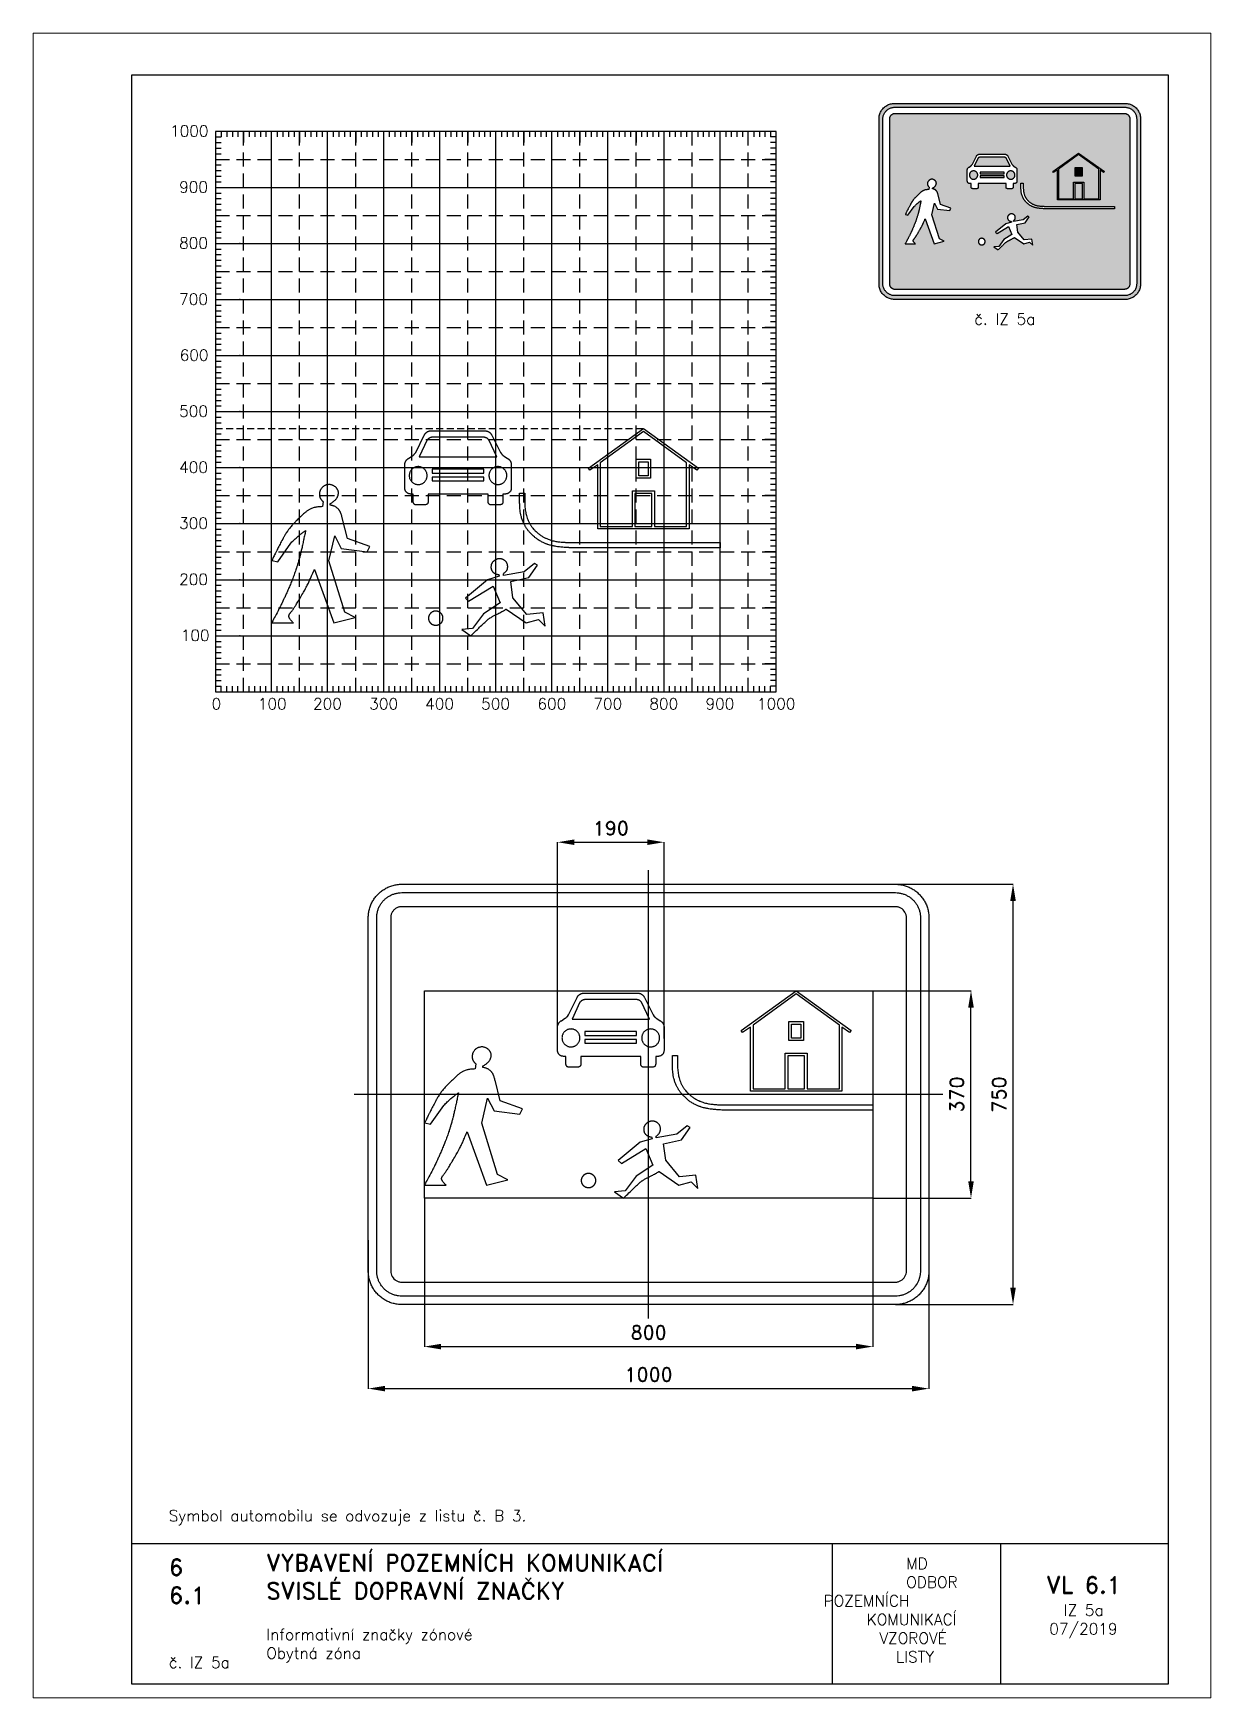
# Paper-space layout 'IZ 5a' of a CAD drawing. Header units: millimetres. Extents: x 0 to 210, y 0 to 297.
# The model-space entities are those that its viewports show. They can reach past a viewport. Long polylines and large blocks are cut down to what shows.
import ezdxf

# ---------------------------------------------------------------- set-up
doc = ezdxf.new("R2010")
doc.units = ezdxf.units.MM
doc.header["$LTSCALE"] = 5
doc.linetypes.add('ČERCHOVANÁX2', pattern=[2, 1, -0.5, 0, -0.5])
doc.linetypes.add('ČÁRKOVANÁX2', pattern=[1.5, 1, -0.5])
for name, color, linetype in [('Kóty', 2, 'Continuous'), ('Pomocná', 2, 'Continuous'), ('Rozpiska', 7, 'Continuous'), ('Značka', 7, 'Continuous')]:
    doc.layers.add(name, color=color, linetype=linetype)
doc.layers.add('Rámeček', color=6, linetype='Continuous', plot=False)
doc.styles.get("Standard").update_dxf_attribs({"font": 'romand.shx', "height": 25})
doc.dimstyles.get("Standard").update_dxf_attribs({"dimtxt": 25, "dimasz": 30, "dimexe": 0.18, "dimexo": 0.0625, "dimgap": 12.5, "dimtad": 1, "dimdec": 0, "dimzin": 0, "dimdsep": 46, "dimtxsty": 'Standard', "dimcen": 0.09, "dimadec": 0, "dimazin": 0, "dimtfac": 1, "dimtdec": 0, "dimtofl": 0, "dimtmove": 0, "dimatfit": 3, "dimfxl": 1, "dimtolj": 1, "dimtzin": 0, "dimarcsym": 0})

psp = doc.layouts.new('IZ 5a')

# ---------------------------------------------------------------- texts
at = {"layer": 'Pomocná', "char_height": 2, "attachment_point": 1}
for s, insert in [('\\pi-0.19937;1000', (24.59, 280.57)), ('\\pi1.41968;900', (24.59, 270.57)), ('\\pi1.41968;800', (24.59, 260.57)), ('\\pi1.41968;700', (24.59, 250.57)), ('\\pi1.51491;600', (24.59, 240.57)), ('\\pi1.41968;500', (24.59, 230.57)), ('\\pi1.41968;400', (24.59, 220.57)), ('\\pi1.41968;300', (24.59, 210.57)), ('\\pi1.41968;200', (24.59, 200.57)), ('\\pi1.70539;100', (24.59, 190.57)), ('\\pi2.6146;0', (29.18, 178.35)), ('\\pi0.85269;100', (39.19, 178.35)), ('\\pi0.70984;200', (49.18, 178.35)), ('\\pi0.70984;300', (59.21, 178.35)), ('\\pi0.70984;400', (69.18, 178.35)), ('\\pi0.70984;500', (79.17, 178.35)), ('\\pi0.75746;600', (89.16, 178.35)), ('\\pi0.70984;700', (99.18, 178.35)), ('\\pi0.70984;800', (109.17, 178.35)), ('\\pi0.70984;900', (119.18, 178.35)), ('\\pi-0.09969;1000', (129.17, 178.35))]:
    psp.add_mtext_dynamic_manual_height_columns(s, width=6.5625, gutter_width=100, heights=[0], dxfattribs=dict(at, insert=insert))
at = {"layer": 'Rozpiska', "color": 7, "attachment_point": 1}
for s, width, gutter_width, heights, insert, char_height in [('\\pi6.16667;č. IZ 5a', 25, 75, [0], (161.67, 247), 2), ('\\P\\PSymbol automobilu se odvozuje z listu č. B 3.', 155.5011, 100, [0], (24.17, 40.15), 2), ('6', 149.0422, 100, [0], (24.17, 24.77), 3), ('{\\C6;VYBAVENÍ POZEMNÍCH KOMUNIKACÍ\\P}SVISLÉ DOPRAVNÍ ZNAČKY{\\H1.34524x; }', 149.0422, 100, [0], (41.56, 25.56), 3), ('\\pi14.7414;{\\C6;MD\\P\\pi2.36044;}ODBOR POZEMNÍCH{\\H1.57143x; }\\P\\pi7.69378;KOMUNIKACÍ{\\H1.5x; }\\P\\pi9.97949;{\\C6;VZOROVÉ\\H1.47619x; \\H0.67742x;\\P\\pi12.93187;LISTY\\H1.26984x; }', 33.1018, 100, [0], (140.95, 24.95), 2), ('\\pi1.03113;{\\H1.5x;\\C6;VL 6.1\\P\\pi4.12635;\\H0.66667x;IZ 5a\\H1.66666x; \\H0.6x;\\P\\pi1.5549;07/2019\\H1.80159x; }', 16.0623, 100, [0], (179.66, 21.61), 2), ('6.1', 149.0422, 100, [0], (24.17, 19.78), 3), ('{\\C6;Informativní značky zónové\\P}Obytná zóna{\\H1.83333x; }', 149.0422, 100, [0], (41.56, 12.29), 2), ('{\\C6;č. IZ 5a}', 13.9566, 100, [2.67], (24.17, 7.28), 2)]:
    psp.add_mtext_dynamic_manual_height_columns(s, width=width, gutter_width=gutter_width, heights=heights, dxfattribs=dict(at, insert=insert, char_height=char_height))

msp = doc.modelspace()

# ---------------------------------------------------------------- blocks, each defined once
blk = doc.blocks.new('*D0')
at = {"layer": 'Defpoints', "color": 0, "transparency": 16777216}
for p in [(400, 185), (575, 185), (400, -185)]:
    blk.add_point(p, dxfattribs=at)
at = {"layer": 'Kóty', "color": 0, "lineweight": -2, "transparency": 16777216}
for p, q in [((400.0625, 185), (575.18, 185)), ((575, -155), (575, 155)), ((400.0625, -185), (575.18, -185))]:
    blk.add_line(p, q, dxfattribs=at)
at = {"layer": 'Kóty', "color": 0, "transparency": 16777216}
for points in [[(570, 155), (580, 155), (575, 185)], [(570, -155), (580, -155), (575, -185)]]:
    blk.add_solid(points, dxfattribs=at)
at = {"layer": 'Kóty', "color": 0, "transparency": 16777216, "insert": (550, 0), "char_height": 25, "attachment_point": 5, "rotation": 90}
blk.add_mtext('\\A1;370', dxfattribs=at)
blk = doc.blocks.new('*D1')
at = {"layer": 'Defpoints', "color": 0, "transparency": 16777216}
for p in [(-400, -185), (400.0625, -185), (400.0625, -450)]:
    blk.add_point(p, dxfattribs=at)
at = {"layer": 'Kóty', "color": 0, "lineweight": -2, "transparency": 16777216}
for p, q in [((-400, -185.0625), (-400, -450.18)), ((400.0625, -185.0625), (400.0625, -450.18)), ((-370, -450), (370.0625, -450))]:
    blk.add_line(p, q, dxfattribs=at)
at = {"layer": 'Kóty', "color": 0, "transparency": 16777216}
for points in [[(-370, -445), (-370, -455), (-400, -450)], [(370.0625, -445), (370.0625, -455), (400.0625, -450)]]:
    blk.add_solid(points, dxfattribs=at)
at = {"layer": 'Kóty', "color": 0, "transparency": 16777216, "insert": (0.03125, -425), "char_height": 25, "attachment_point": 5}
blk.add_mtext('\\A1;800', dxfattribs=at)
blk = doc.blocks.new('*D2')
at = {"layer": 'Defpoints', "color": 0, "transparency": 16777216}
for p in [(-500, -260.1), (500, -260.1), (500, -525)]:
    blk.add_point(p, dxfattribs=at)
at = {"layer": 'Kóty', "color": 0, "lineweight": -2, "transparency": 16777216}
for p, q in [((-500, -260.2), (-500, -525.2)), ((500, -260.2), (500, -525.2)), ((-470, -525), (470, -525))]:
    blk.add_line(p, q, dxfattribs=at)
at = {"layer": 'Kóty', "color": 0, "transparency": 16777216}
for points in [[(-470, -520), (-470, -530), (-500, -525)], [(470, -520), (470, -530), (500, -525)]]:
    blk.add_solid(points, dxfattribs=at)
at = {"layer": 'Kóty', "color": 0, "transparency": 16777216, "insert": (0, -500), "char_height": 25, "attachment_point": 5}
blk.add_mtext('\\A1;1000', dxfattribs=at)
blk = doc.blocks.new('*D3')
at = {"layer": 'Defpoints', "color": 0, "transparency": 16777216}
for p in [(27.564, 450), (-162.436, 99.66), (27.564, 99.66)]:
    blk.add_point(p, dxfattribs=at)
at = {"layer": 'Kóty', "color": 0, "lineweight": -2, "transparency": 16777216}
for p, q in [((-162.436, 99.7225), (-162.436, 450.18)), ((-132.436, 450), (-2.436, 450)), ((27.564, 99.7225), (27.564, 450.18))]:
    blk.add_line(p, q, dxfattribs=at)
at = {"layer": 'Kóty', "color": 0, "transparency": 16777216}
for points in [[(-132.436, 455), (-132.436, 445), (-162.436, 450)], [(-2.436, 455), (-2.436, 445), (27.564, 450)]]:
    blk.add_solid(points, dxfattribs=at)
at = {"layer": 'Kóty', "color": 0, "transparency": 16777216, "insert": (-67.436, 475), "char_height": 25, "attachment_point": 5}
blk.add_mtext('\\A1;190', dxfattribs=at)
blk = doc.blocks.new('*D4')
at = {"layer": 'Defpoints', "color": 0, "transparency": 16777216}
for p in [(440, 375), (650, 375), (440, -375)]:
    blk.add_point(p, dxfattribs=at)
at = {"layer": 'Kóty', "color": 0, "lineweight": -2, "transparency": 16777216}
for p, q in [((440.0625, 375), (650.18, 375)), ((650, -345), (650, 345)), ((440.0625, -375), (650.18, -375))]:
    blk.add_line(p, q, dxfattribs=at)
at = {"layer": 'Kóty', "color": 0, "transparency": 16777216}
for points in [[(645, 345), (655, 345), (650, 375)], [(645, -345), (655, -345), (650, -375)]]:
    blk.add_solid(points, dxfattribs=at)
at = {"layer": 'Kóty', "color": 0, "transparency": 16777216, "insert": (625, 0), "char_height": 25, "attachment_point": 5, "rotation": 90}
blk.add_mtext('\\A1;750', dxfattribs=at)

# ---------------------------------------------------------------- dimensions: what is measured, and where the dimension line sits
at = {"layer": 'Kóty'}
for base, p1, p2, picture, middle in [((27.564, 450), (-162.436, 99.66), (27.564, 99.66), '*D3', (-67.436, 475)), ((400.062, -450), (-400, -185), (400.062, -185), '*D1', (0.031, -425)), ((500, -525), (-500, -260.13), (500, -260.13), '*D2', (0, -500))]:
    dim = msp.add_linear_dim(base=base, p1=p1, p2=p2, dimstyle='Standard', dxfattribs=at)
    dim.commit()
    dim.dimension.update_dxf_attribs({"geometry": picture, "text_midpoint": middle})
for base, p1, p2, picture, middle in [((650, 375), (440, -375), (440, 375), '*D4', (625, 0)), ((575, 185), (400, -185), (400, 185), '*D0', (550, 0))]:
    dim = msp.add_linear_dim(base=base, p1=p1, p2=p2, angle=90, dimstyle='Standard', dxfattribs=at)
    dim.commit()
    dim.dimension.update_dxf_attribs({"geometry": picture, "text_midpoint": middle})

# ---------------------------------------------------------------- linework, layer by layer
at = {"layer": 'Značka', "color": 6, "linetype": 'ČERCHOVANÁX2', "ltscale": 5}
for points in [[(0, -400), (0, 400)], [(525, 0), (-525, 0)]]:
    msp.add_lwpolyline(points, dxfattribs=at)
at = {"layer": 'Značka', "color": 5}
for points in [[(-440, -375), (-440.24, -374.999), (-440.47, -374.998, -0.0321778), (-448.22, -374.455, -0.0354441), (-455.83, -372.873, -0.0362736), (-463.2, -370.384, -0.0344121), (-470.14, -366.883, -0.0337101), (-476.6, -362.571, -0.0340833), (-482.43, -357.426, -0.0342091), (-487.58, -351.604, -0.0342289), (-491.88, -345.136, -0.0340264), (-495.36, -338.191, -0.0334163), (-497.87, -330.832, -0.0341134), (-499.48, -323.215, -0.0367486), (-500, -315.471), (-500, -315.236), (-500, -315), (-500, 315), (-500, 315.236), (-500, 315.471, -0.0321795), (-499.46, 323.219, -0.0354563), (-497.87, 330.832, -0.0362667), (-495.38, 338.195, -0.0344283), (-491.88, 345.136, -0.0337327), (-487.57, 351.603, -0.034076), (-482.43, 357.426, -0.034198), (-476.6, 362.576, -0.0342084), (-470.14, 366.883, -0.034041), (-463.19, 370.359, -0.0334151), (-455.83, 372.873, -0.0341264), (-448.22, 374.481, -0.0367402), (-440.47, 374.998), (-440.24, 374.999), (-440, 375), (440, 375), (440.24, 374.999), (440.47, 374.998, -0.032176), (448.22, 374.455, -0.0354529), (455.83, 372.873, -0.0362606), (463.2, 370.384, -0.0344037), (470.14, 366.883, -0.0337135), (476.6, 362.571, -0.0340917), (482.43, 357.426, -0.0341856), (487.58, 351.604, -0.0342456), (491.88, 345.136, -0.0340273), (495.36, 338.191, -0.0333729), (497.87, 330.832, -0.0341419), (499.48, 323.215, -0.0367803), (500, 315.471), (500, 315.236), (500, 315), (500, -315), (500, -315.236), (500, -315.471, -0.0322106), (499.46, -323.219, -0.0353954), (497.87, -330.832, -0.0362515), (495.38, -338.195, -0.034424), (491.88, -345.136, -0.0337189), (487.57, -351.603, -0.0340785), (482.43, -357.426, -0.0342032), (476.6, -362.576, -0.0342398), (470.14, -366.883, -0.0340357), (463.19, -370.359, -0.0334142), (455.83, -372.873, -0.0341347), (448.22, -374.481, -0.0367462), (440.47, -374.998), (440.24, -374.999), (440, -375), (-440, -375)], [(-440, -375), (-440.24, -374.999), (-440.47, -374.998, -0.0321778), (-448.22, -374.455, -0.0354441), (-455.83, -372.873, -0.0362736), (-463.2, -370.384, -0.0344121), (-470.14, -366.883, -0.0337101), (-476.6, -362.571, -0.0340833), (-482.43, -357.426, -0.0342091), (-487.58, -351.604, -0.0342289), (-491.88, -345.136, -0.0340264), (-495.36, -338.191, -0.0334163), (-497.87, -330.832, -0.0341134), (-499.48, -323.215, -0.0367486), (-500, -315.471), (-500, -315.236), (-500, -315), (-500, 315), (-500, 315.236), (-500, 315.471, -0.0321795), (-499.46, 323.219, -0.0354563), (-497.87, 330.832, -0.0362667), (-495.38, 338.195, -0.0344283), (-491.88, 345.136, -0.0337327), (-487.57, 351.603, -0.034076), (-482.43, 357.426, -0.034198), (-476.6, 362.576, -0.0342084), (-470.14, 366.883, -0.034041), (-463.19, 370.359, -0.0334151), (-455.83, 372.873, -0.0341264), (-448.22, 374.481, -0.0367402), (-440.47, 374.998), (-440.24, 374.999), (-440, 375), (440, 375), (440.24, 374.999), (440.47, 374.998, -0.032176), (448.22, 374.455, -0.0354529), (455.83, 372.873, -0.0362606), (463.2, 370.384, -0.0344037), (470.14, 366.883, -0.0337135), (476.6, 362.571, -0.0340917), (482.43, 357.426, -0.0341856), (487.58, 351.604, -0.0342456), (491.88, 345.136, -0.0340273), (495.36, 338.191, -0.0333729), (497.87, 330.832, -0.0341419), (499.48, 323.215, -0.0367803), (500, 315.471), (500, 315.236), (500, 315), (500, -315), (500, -315.236), (500, -315.471, -0.0322106), (499.46, -323.219, -0.0353954), (497.87, -330.832, -0.0362515), (495.38, -338.195, -0.034424), (491.88, -345.136, -0.0337189), (487.57, -351.603, -0.0340785), (482.43, -357.426, -0.0342032), (476.6, -362.576, -0.0342398), (470.14, -366.883, -0.0340357), (463.19, -370.359, -0.0334142), (455.83, -372.873, -0.0341347), (448.22, -374.481, -0.0367462), (440.47, -374.998), (440.24, -374.999), (440, -375), (-440, -375)], [(-440, -360), (-440.18, -359.999), (-440.35, -359.999, -0.0321796), (-446.16, -359.592, -0.0354445), (-451.87, -358.405, -0.036268), (-457.4, -356.538, -0.034425), (-462.6, -353.912, -0.0337284), (-467.45, -350.678, -0.0340851), (-471.82, -346.82, -0.0342169), (-475.68, -342.453, -0.0342177), (-478.91, -337.602, -0.0340356), (-481.52, -332.393, -0.0334423), (-483.41, -326.874, -0.034154), (-484.61, -321.161, -0.0367489), (-485, -315.353), (-485, -315.177), (-485, -315), (-485, 315), (-485, 315.177), (-485, 315.353, -0.0321885), (-484.59, 321.164, -0.0354761), (-483.41, 326.874, -0.0362831), (-481.54, 332.397, -0.0344295), (-478.91, 337.602, -0.0337327), (-475.68, 342.452, -0.0340793), (-471.82, 346.82, -0.034196), (-467.45, 350.682, -0.0342452), (-462.6, 353.912, -0.0340487), (-457.39, 356.519, -0.0334148), (-451.87, 358.405, -0.0341222), (-446.16, 359.611, -0.0367394), (-440.35, 359.999), (-440.18, 360), (-440, 360), (440, 360), (440.18, 359.999), (440.35, 359.999, -0.0321901), (446.16, 359.592, -0.0354333), (451.87, 358.405, -0.0362606), (457.4, 356.538, -0.0344001), (462.6, 353.912, -0.0337217), (467.45, 350.678, -0.0340516), (471.82, 346.82, -0.0342117), (475.68, 342.453, -0.0342162), (478.91, 337.602, -0.0340393), (481.52, 332.393, -0.0333982), (483.41, 326.874, -0.0341347), (484.61, 321.161, -0.0367067), (485, 315.353), (485, 315.177), (485, 315), (485, -315), (485, -315.177), (485, -315.353), (484.59, -321.164), (483.41, -326.874), (481.54, -332.397), (478.91, -337.602), (475.68, -342.452, -0.0340776), (471.82, -346.82, -0.0342295), (467.45, -350.682, -0.0342299), (462.6, -353.912, -0.034048), (457.39, -356.519, -0.0334148), (451.87, -358.405, -0.0341185), (446.16, -359.611, -0.0367444), (440.35, -359.999), (440.18, -360), (440, -360), (-440, -360)], [(-440, -335), (440, -335), (440.08, -335), (440.16, -334.999, 0.0321789), (442.74, -334.818, 0.0354579), (445.28, -334.291, 0.0362767), (447.73, -333.461), (450.05, -332.294), (452.2, -330.857), (454.14, -329.142), (455.86, -327.201), (457.29, -325.045), (458.45, -322.73), (459.29, -320.277), (459.83, -317.738), (460, -315.157), (460, -315.079), (460, -315), (460, 315), (460, 315.079), (460, 315.157), (459.82, 317.74), (459.29, 320.277), (458.46, 322.732), (457.29, 325.045), (455.86, 327.201), (454.14, 329.142), (452.2, 330.859), (450.05, 332.294, 0.0340541), (447.73, 333.453, 0.0334086), (445.28, 334.291, 0.0341855), (442.74, 334.827, 0.0367465), (440.16, 334.999), (440.08, 335), (440, 335), (-440, 335), (-440.08, 335), (-440.16, 334.999, 0.032183), (-442.74, 334.818, 0.0354467), (-445.28, 334.291, 0.0362744), (-447.73, 333.461, 0.0344248), (-450.05, 332.294, 0.033755), (-452.2, 330.857, 0.0340968), (-454.14, 329.142, 0.034164), (-455.86, 327.201, 0.0342056), (-457.29, 325.045, 0.0340348), (-458.45, 322.73, 0.0334698), (-459.29, 320.277, 0.0341275), (-459.83, 317.738, 0.0367663), (-460, 315.157), (-460, 315.079), (-460, 315), (-460, -315), (-460, -315.079), (-460, -315.157), (-459.82, -317.74), (-459.29, -320.277), (-458.46, -322.732), (-457.29, -325.045), (-455.86, -327.201), (-454.14, -329.142), (-452.2, -330.859, 0.0342041), (-450.05, -332.294, 0.0340291), (-447.73, -333.453, 0.0334198), (-445.28, -334.291, 0.0341179), (-442.74, -334.827, 0.0367402), (-440.16, -334.999), (-440.08, -335), (440.08, -335)], [(-18.672, 180.705), (-17.563, 180.543, -0.0129764), (-16.46, 180.342, -0.0171912), (-15.517, 180.11, -0.021849), (-14.595, 179.805, -0.0250829), (-13.594, 179.371, -0.0210307), (-12.636, 178.846, -0.0200598), (-11.677, 178.225, -0.0203362), (-10.772, 177.529, -0.0198467), (-10.008, 176.851, -0.0230303), (-9.305, 176.11, -0.0233128), (-8.65, 175.288, -0.0191757), (-8.067, 174.413, -0.0100556), (-7.651, 173.712), (-7.255, 173), (8.066, 142.225), (10.081, 139.271), (10.414, 138.916), (10.751, 138.565, 0.00648991), (11.141, 138.174, 0.0080533), (11.542, 137.795, 0.00724542), (11.92, 137.458), (12.307, 137.131), (12.681, 136.827), (13.061, 136.532), (13.387, 136.29), (13.718, 136.056, 0.00914581), (14.333, 135.65), (14.957, 135.258), (20.72, 131.533, -0.00424504), (21.57, 130.972, -0.0126881), (22.401, 130.383, -0.0210036), (23.286, 129.658, -0.0253279), (24.1, 128.855, -0.023507), (24.774, 128.058, -0.0201797), (25.376, 127.204, -0.0176366), (25.889, 126.359, -0.0174209), (26.342, 125.481, -0.0163302), (26.68, 124.716, -0.0199405), (26.961, 123.93, -0.0233391), (27.233, 122.914, -0.0153746), (27.425, 121.879), (27.497, 121.408), (27.564, 120.936), (27.564, 78.384), (27.413, 77.113, -0.0211122), (27.191, 75.854, -0.0338308), (26.79, 74.495, -0.0404743), (26.194, 73.211, -0.0373877), (25.487, 72.131, -0.0318609), (24.637, 71.157, -0.0276848), (23.742, 70.329, -0.0274914), (22.761, 69.605, -0.0259502), (21.867, 69.067, -0.0314355), (20.919, 68.636, -0.0372162), (19.648, 68.248, -0.0246373), (18.337, 68.02, -0.00638596), (17.733, 67.947, -0.00214933), (17.129, 67.884), (12.616, 67.884), (12.616, 53.886, -0.014709), (12.503, 52.889, -0.0444232), (12.274, 51.915, -0.0794268), (11.584, 50.623, -0.0852275), (10.529, 49.624, -0.0826207), (9.048, 48.937, -0.0258815), (7.406, 48.57), (-8.807, 48.57, -0.0193052), (-10.145, 48.842, -0.059536), (-11.406, 49.313, -0.0769141), (-12.543, 50.171, -0.0811075), (-13.362, 51.33, -0.0635029), (-13.796, 52.57, -0.0205073), (-14.021, 53.886), (-14.021, 67.884), (-120.851, 67.884), (-120.851, 53.886, -0.014133), (-120.98, 52.902, -0.042593), (-121.219, 51.941, -0.079408), (-121.939, 50.619, -0.0859733), (-123.033, 49.604, -0.0788961), (-124.474, 48.937, -0.0248675), (-126.066, 48.57), (-142.278, 48.57, -0.0205264), (-143.679, 48.845, -0.0635846), (-144.993, 49.341, -0.0771901), (-146.099, 50.198, -0.0815768), (-146.886, 51.348, -0.064437), (-147.293, 52.581, -0.0207731), (-147.489, 53.886), (-147.489, 67.884), (-152.002, 67.884), (-152.739, 67.962), (-153.476, 68.057, -0.0241112), (-154.703, 68.292, -0.0366109), (-155.888, 68.674, -0.0308776), (-156.785, 69.09, -0.0243669), (-157.634, 69.605, -0.0281569), (-158.663, 70.371, -0.0292052), (-159.598, 71.25, -0.0339855), (-160.477, 72.285, -0.0399359), (-161.192, 73.436, -0.0417565), (-161.762, 74.764, -0.0338671), (-162.127, 76.165, -0.0178045), (-162.308, 77.271, -0.00595321), (-162.436, 78.384), (-162.436, 120.936, -0.00169105), (-162.354, 121.512, -0.00500037), (-162.263, 122.087, -0.0150936), (-162.072, 123.058, -0.0230818), (-161.809, 124.009, -0.0196414), (-161.537, 124.755, -0.0153457), (-161.215, 125.481, -0.0178118), (-160.736, 126.404, -0.0185506), (-160.191, 127.29, -0.0216249), (-159.551, 128.182, -0.0251357), (-158.831, 129.009, -0.0260853), (-157.986, 129.812, -0.0209967), (-157.069, 130.533), (-156.338, 131.044), (-155.592, 131.533), (-149.83, 135.258), (-149.189, 135.661), (-148.558, 136.079), (-148.243, 136.302), (-147.934, 136.532), (-147.534, 136.843), (-147.141, 137.163), (-146.736, 137.508), (-146.34, 137.864), (-145.934, 138.252), (-145.539, 138.652), (-145.245, 138.96), (-144.953, 139.271), (-142.939, 142.225), (-127.618, 173), (-127.306, 173.559), (-126.986, 174.114, -0.0164069), (-126.402, 175.034, -0.0249738), (-125.746, 175.9, -0.0212635), (-125.163, 176.549, -0.0168478), (-124.531, 177.152, -0.0195208), (-123.655, 177.885, -0.0202464), (-122.723, 178.546, -0.0234274), (-121.688, 179.165, -0.0272068), (-120.597, 179.677, -0.0281812), (-119.387, 180.1, -0.0228447), (-118.139, 180.397), (-117.172, 180.566), (-116.2, 180.705), (-18.672, 180.705)], [(1.636, 134.093), (-12.457, 164.314), (-12.882, 164.8), (-13.314, 165.28, 0.0177408), (-14.091, 166.068, 0.0276544), (-14.934, 166.782, 0.0244266), (-15.687, 167.305, 0.0194535), (-16.483, 167.76, 0.0181159), (-17.349, 168.18, 0.0187115), (-18.242, 168.535, 0.0183388), (-19.062, 168.8, 0.0210468), (-19.899, 168.999, 0.0214246), (-20.774, 169.135, 0.0179488), (-21.658, 169.203), (-22.345, 169.221), (-23.032, 169.222), (-111.84, 169.222), (-112.626, 169.219), (-113.41, 169.193), (-114.272, 169.113, 0.0208416), (-115.125, 168.967), (-115.932, 168.765), (-116.721, 168.503), (-117.568, 168.161, 0.0174549), (-118.39, 167.76, 0.0205563), (-119.227, 167.279, 0.0251797), (-120.015, 166.724, 0.0282089), (-120.902, 165.955, 0.0178988), (-121.717, 165.107), (-122.069, 164.712), (-122.415, 164.314), (-136.508, 134.093), (1.636, 134.093)], [(-122.551, 100.765, 0.00964589), (-122.721, 102.745, 0.0292488), (-123.042, 104.695, 0.0384773), (-123.673, 106.683, 0.034259), (-124.587, 108.566, 0.0331438), (-125.723, 110.322, 0.0343774), (-127.082, 111.906, 0.0346834), (-128.629, 113.309, 0.0343968), (-130.356, 114.487, 0.0343533), (-132.215, 115.441, 0.0344143), (-134.187, 116.132, 0.0344244), (-136.229, 116.573, 0.0344111), (-138.313, 116.73, 0.0343981), (-140.4, 116.627, 0.0344177), (-142.453, 116.24, 0.0343962), (-144.442, 115.601, 0.034402), (-146.325, 114.696, 0.0343963), (-148.082, 113.564, 0.0344377), (-149.666, 112.202, 0.0344108), (-151.069, 110.654, 0.0344036), (-152.247, 108.928, 0.0344108), (-153.202, 107.07, 0.0344307), (-153.893, 105.099, 0.0344175), (-154.334, 103.057, 0.0344227), (-154.491, 100.974, 0.0344361), (-154.389, 98.888, 0.034424), (-154.001, 96.835, 0.0344079), (-153.362, 94.846, 0.0344152), (-152.456, 92.964, 0.0344028), (-151.324, 91.208, 0.0344069), (-149.962, 89.624, 0.0344306), (-148.413, 88.221, 0.0344167), (-146.687, 87.043, 0.0344174), (-144.829, 86.089, 0.0344288), (-142.857, 85.398, 0.0344055), (-140.814, 84.957, 0.0344283), (-138.731, 84.8, 0.0344125), (-136.644, 84.903, 0.0344001), (-134.591, 85.29, 0.0344002), (-132.601, 85.929, 0.0344156), (-130.718, 86.834, 0.0344194), (-128.962, 87.966, 0.0343776), (-127.378, 89.328, 0.0344035), (-125.974, 90.876, 0.0345712), (-124.796, 92.602, 0.0344156), (-123.844, 94.459, 0.0337084), (-123.151, 96.431, 0.0344857), (-122.703, 98.475, 0.0373059), (-122.552, 100.556), (-122.552, 100.661), (-122.551, 100.765)], [(19.62, 100.765, 0.00961528), (19.45, 102.745, 0.0292486), (19.128, 104.695, 0.0385052), (18.498, 106.683, 0.0342462), (17.584, 108.566, 0.0331193), (16.448, 110.322, 0.0343666), (15.089, 111.906, 0.0346826), (13.542, 113.309, 0.034389), (11.815, 114.487, 0.0343533), (9.956, 115.441, 0.0344047), (7.984, 116.132, 0.0344244), (5.942, 116.573, 0.0344095), (3.858, 116.73, 0.0343967), (1.771, 116.627, 0.0344155), (-0.282, 116.24, 0.0343962), (-2.271, 115.601, 0.034402), (-4.155, 114.696, 0.0344121), (-5.911, 113.564, 0.0344377), (-7.495, 112.202, 0.0344108), (-8.898, 110.654, 0.0344277), (-10.076, 108.928, 0.0344236), (-11.031, 107.07, 0.0344171), (-11.722, 105.099, 0.034446), (-12.163, 103.057, 0.0344372), (-12.32, 100.974, 0.0344215), (-12.218, 98.888, 0.034424), (-11.83, 96.835, 0.0344358), (-11.191, 94.846, 0.0344152), (-10.285, 92.964, 0.0344273), (-9.153, 91.208, 0.0344069), (-7.791, 89.624, 0.0344306), (-6.242, 88.221, 0.0344253), (-4.517, 87.043, 0.0344103), (-2.658, 86.089, 0.0344245), (-0.686, 85.398, 0.0343993), (1.356, 84.957, 0.0344267), (3.44, 84.8, 0.0344125), (5.527, 84.903, 0.0344033), (7.58, 85.29, 0.0343903), (9.57, 85.929, 0.0344029), (11.453, 86.834, 0.0344203), (13.209, 87.966, 0.0343868), (14.793, 89.328, 0.0343707), (16.197, 90.876, 0.0345594), (17.375, 92.602, 0.0344156), (18.327, 94.459, 0.0337223), (19.02, 96.431, 0.0345142), (19.468, 98.475, 0.0372913), (19.619, 100.556), (19.619, 100.661), (19.62, 100.765)], [(-224.883, -25.95), (-264.778, -11.45), (-273.935, 25.354), (-273.992, 25.572), (-274.049, 25.789), (-274.453, 27.305), (-274.874, 28.817), (-275.295, 30.243, 0.00682084), (-275.749, 31.658, 0.00869977), (-276.239, 33.05, 0.0109243), (-276.784, 34.421, 0.00995795), (-277.257, 35.495, 0.0107686), (-277.775, 36.548, 0.0130492), (-278.374, 37.645, 0.0154557), (-279.034, 38.705), (-279.157, 38.89), (-279.281, 39.074), (-279.373, 39.189), (-279.464, 39.304), (-279.65, 39.531), (-279.838, 39.757), (-280.311, 40.312), (-280.796, 40.858), (-281.459, 41.565), (-282.15, 42.244), (-282.871, 42.895), (-283.622, 43.511), (-284.249, 43.984), (-284.897, 44.429), (-285.755, 44.956), (-286.64, 45.438), (-287.652, 45.935), (-288.691, 46.373), (-289.566, 46.688), (-290.455, 46.964), (-291.35, 47.215), (-292.251, 47.445), (-292.978, 47.621), (-293.707, 47.792), (-294.484, 47.974), (-295.261, 48.16), (-295.399, 48.193), (-295.537, 48.227), (-295.537, 50.759), (-295.365, 50.861), (-295.192, 50.964), (-293.978, 51.691), (-292.769, 52.429), (-291.62, 53.149), (-290.488, 53.895), (-289.379, 54.672), (-288.304, 55.494), (-287.476, 56.182), (-286.681, 56.908, 0.0172592), (-285.739, 57.87, 0.01775), (-284.866, 58.895, 0.0238804), (-283.817, 60.336, 0.0242267), (-282.91, 61.871, 0.0206486), (-282.252, 63.22, 0.0207882), (-281.707, 64.619, 0.0214722), (-281.276, 66.038, 0.0233598), (-280.973, 67.49, 0.0196582), (-280.824, 68.641, 0.0208388), (-280.769, 69.8, 0.0280556), (-280.828, 71.217, 0.0322671), (-281.057, 72.615, 0.0361412), (-281.508, 74.137, 0.0314809), (-282.16, 75.587, 0.0239428), (-282.818, 76.734, 0.0227557), (-283.579, 77.813, 0.0216323), (-284.427, 78.831, 0.0205156), (-285.358, 79.774), (-286.15, 80.478), (-286.984, 81.13, 0.0187897), (-288.063, 81.868), (-289.194, 82.526, 0.0201811), (-290.562, 83.201, 0.0205571), (-291.98, 83.763), (-293.153, 84.139), (-294.349, 84.427), (-295.546, 84.627), (-296.756, 84.731), (-297.725, 84.751), (-298.693, 84.701), (-299.913, 84.543), (-301.121, 84.3), (-302.504, 83.95, 0.0229348), (-303.855, 83.497, 0.0215014), (-304.967, 83.02), (-306.038, 82.454), (-307.072, 81.815, 0.0188406), (-308.055, 81.1), (-308.802, 80.481, 0.020702), (-309.499, 79.809, 0.0213489), (-310.292, 78.908), (-311.034, 77.96), (-311.878, 76.826, 0.0238221), (-312.645, 75.643, 0.0237474), (-313.186, 74.622, 0.0202331), (-313.636, 73.555, 0.0186413), (-314.006, 72.472, 0.019161), (-314.293, 71.364, 0.0167173), (-314.465, 70.466, 0.0193481), (-314.573, 69.559, 0.0196732), (-314.621, 68.416, 0.00710837), (-314.608, 67.27, 0.00510844), (-314.58, 66.288, 0.01383), (-314.515, 65.309, 0.0141911), (-314.422, 64.53, 0.0136033), (-314.286, 63.757, 0.0133592), (-314.118, 63.019, 0.0143129), (-313.911, 62.292), (-313.722, 61.735), (-313.499, 61.192), (-313.182, 60.545), (-312.833, 59.912), (-312.421, 59.192), (-311.976, 58.494), (-311.556, 57.924), (-311.104, 57.378), (-310.626, 56.841), (-310.13, 56.322), (-309.722, 55.916), (-309.304, 55.518), (-308.859, 55.106), (-308.403, 54.705), (-308.322, 54.636), (-308.241, 54.567), (-309.259, 45.438), (-309.546, 45.425), (-309.832, 45.412), (-311.813, 45.314), (-313.792, 45.188), (-315.638, 45.036), (-317.48, 44.837), (-319.285, 44.597), (-321.081, 44.296), (-322.492, 44.014), (-323.894, 43.684), (-325.616, 43.208), (-327.313, 42.645, 0.021469), (-329.908, 41.597, 0.0219897), (-332.403, 40.328, 0.0169622), (-334.421, 39.12, 0.0133542), (-336.361, 37.792, 0.0107771), (-338.256, 36.371, 0.00908415), (-340.093, 34.876), (-341.531, 33.64), (-342.942, 32.373), (-344.66, 30.777), (-346.36, 29.162), (-348.174, 27.429), (-349.981, 25.688), (-351.466, 24.243), (-352.946, 22.792), (-354.414, 21.348), (-355.876, 19.899), (-357.037, 18.739), (-358.203, 17.582), (-359.665, 16.147, 0.00884206), (-361.101, 14.686, 0.0102441), (-362.6, 13.038), (-364.059, 11.352), (-365.291, 9.923), (-366.512, 8.486), (-367.716, 7.021), (-368.894, 5.533), (-369.816, 4.328), (-370.701, 3.098, 0.00764918), (-371.749, 1.527), (-372.79, -0.049), (-373.766, -1.452), (-374.732, -2.861, 0.00959958), (-375.503, -4.076), (-376.239, -5.314), (-376.965, -6.571), (-377.675, -7.836), (-378.237, -8.86), (-378.793, -9.887), (-379.485, -11.177), (-380.172, -12.469), (-381.469, -14.939), (-382.763, -17.411), (-383.853, -19.478), (-384.944, -21.545), (-386.03, -23.624), (-387.108, -25.708), (-387.966, -27.382), (-388.803, -29.066), (-389.815, -31.191, -0.00668306), (-390.843, -33.308, -0.00597412), (-391.9, -35.34), (-392.963, -37.368, 0.00591318), (-393.815, -39.08), (-394.638, -40.806), (-395.459, -42.541), (-396.275, -44.277), (-396.928, -45.674), (-397.581, -47.071), (-398.283, -48.562), (-398.991, -50.049), (-399.117, -50.312), (-399.243, -50.575), (-389.069, -53.131), (-365.432, -19.588), (-365.225, -19.383), (-365.019, -19.178), (-363.56, -17.724), (-362.099, -16.271), (-360.682, -14.878), (-359.252, -13.497), (-357.805, -12.125), (-356.343, -10.769), (-355.167, -9.7), (-353.972, -8.652), (-352.467, -7.384), (-350.951, -6.129), (-349.582, -4.988), (-348.201, -3.864), (-347.055, -2.976), (-345.893, -2.109), (-344.728, -1.255), (-343.558, -0.407), (-342.611, 0.278), (-341.665, 0.964), (-340.643, 1.713), (-339.626, 2.468), (-339.444, 2.604), (-339.262, 2.74), (-339.331, 2.421), (-339.399, 2.102), (-339.535, 1.464), (-339.67, 0.826), (-340.012, -0.773), (-340.356, -2.372), (-340.815, -4.511), (-341.271, -6.65), (-341.729, -8.804), (-342.186, -10.958), (-342.553, -12.696), (-342.917, -14.435), (-343.374, -16.634), (-343.829, -18.833, -0.00143939), (-344.754, -23.219, -0.00191154), (-345.707, -27.599, -0.00190718), (-346.526, -31.242, -0.00213904), (-347.373, -34.879, -0.00231457), (-348.248, -38.497, -0.00245166), (-349.157, -42.107, -0.00225305), (-349.904, -44.974, -0.00275828), (-350.68, -47.834, -0.00317357), (-351.684, -51.374, -0.00204256), (-352.725, -54.903, -0.0028988), (-354.329, -60.177, -0.00424552), (-356.008, -65.428, -0.00380458), (-357.462, -69.757, -0.00327671), (-358.977, -74.066, -0.00295684), (-360.531, -78.334, -0.00289155), (-362.136, -82.583, -0.00232252), (-363.443, -85.951, -0.00242672), (-364.783, -89.306, -0.00253648), (-366.487, -93.46, -0.00143521), (-368.224, -97.6, -0.00129971), (-369.877, -101.493, -0.00222953), (-371.559, -105.375, -0.00200178), (-372.973, -108.571, -0.00155176), (-374.409, -111.756, -0.00141318), (-375.856, -114.919, -0.00158408), (-377.321, -118.073), (-378.503, -120.584), (-379.692, -123.092), (-381.185, -126.223, -0.00290946), (-382.704, -129.342, -0.00390328), (-384.718, -133.343, -0.00186938), (-386.778, -137.32), (-388.495, -140.601), (-390.223, -143.875), (-391.958, -147.135), (-393.7, -150.39), (-395.097, -152.994), (-396.496, -155.597), (-397.986, -158.37), (-399.474, -161.144), (-399.737, -161.636), (-400, -162.128), (-361.101, -162.128), (-361.193, -162.025), (-361.286, -161.923), (-361.944, -161.197), (-362.605, -160.473), (-363.25, -159.769), (-363.893, -159.064), (-364.548, -158.339), (-365.192, -157.604), (-365.71, -156.994), (-366.218, -156.375), (-366.76, -155.695), (-367.282, -155), (-367.374, -154.874), (-367.465, -154.747), (-367.5, -154.69), (-367.534, -154.633), (-367.606, -154.515), (-367.676, -154.396), (-367.861, -154.08), (-368.04, -153.762), (-368.282, -153.309), (-368.509, -152.848), (-368.72, -152.374, -0.0147223), (-368.905, -151.889), (-369.029, -151.508, -0.017579), (-369.128, -151.119, -0.0244901), (-369.209, -150.654, -0.0282147), (-369.241, -150.183, -0.0516311), (-369.164, -149.278, -0.0403186), (-368.922, -148.398, -0.0277141), (-368.623, -147.661, -0.0204931), (-368.255, -146.959, -0.0157851), (-367.818, -146.243, -0.0117241), (-367.342, -145.551), (-366.931, -144.992), (-366.509, -144.442), (-365.971, -143.752), (-365.432, -143.063, 0.00644002), (-363.523, -140.555, 0.00811132), (-361.689, -137.992, 0.00632969), (-360.28, -135.917, 0.00475201), (-358.918, -133.811, 0.00353986), (-357.624, -131.744, 0.0029142), (-356.356, -129.66), (-355.371, -128.01), (-354.396, -126.354), (-353.185, -124.287), (-351.968, -122.224, -0.00217863), (-350.305, -119.457), (-348.632, -116.695), (-347.229, -114.36), (-345.837, -112.019), (-344.442, -109.657, 0.00190888), (-343.061, -107.286), (-341.966, -105.376), (-340.886, -103.457, 0.00252677), (-339.552, -101.044, 0.00277928), (-338.245, -98.617, 0.00479847), (-336.289, -94.863, 0.00550093), (-334.411, -91.07, 0.00423261), (-332.914, -87.91, 0.00302352), (-331.464, -84.729, 0.00217971), (-330.05, -81.55, 0.00173976), (-328.661, -78.36), (-327.563, -75.806), (-326.473, -73.248), (-325.316, -70.527), (-324.154, -67.808), (-323.948, -67.328), (-323.742, -66.849), (-289.194, -162.128), (-251.054, -152.217), (-269.366, -143.063), (-297.571, -51.355), (-287.398, -6.885), (-275.708, -29.5), (-229.45, -35.083), (-224.883, -25.95)], [(400, -27.896), (131.637, -27.896), (131.018, -27.862), (130.399, -27.827, -0.00136781), (126.095, -27.577, -0.00309837), (121.793, -27.288, -0.00445058), (117.74, -26.964, -0.00590872), (113.695, -26.555, -0.00743906), (109.696, -26.055, -0.00915379), (105.716, -25.422, -0.00831116), (102.562, -24.819, -0.00893203), (99.43, -24.107, -0.0109348), (96.125, -23.23, -0.013154), (92.866, -22.195), (92.293, -21.996), (91.72, -21.795), (91.252, -21.631), (90.785, -21.465), (89.854, -21.125), (88.927, -20.771, -0.00959101), (86.63, -19.827, -0.00930446), (84.37, -18.797, -0.0123188), (81.398, -17.303, -0.0125166), (78.505, -15.663, -0.012465), (75.671, -13.886, -0.0119895), (72.927, -11.973, -0.0100875), (70.782, -10.35, -0.0113599), (68.709, -8.637, -0.0120744), (66.202, -6.368, -0.00604812), (63.777, -4.008, -0.00583456), (61.632, -1.842, -0.0120655), (59.568, 0.397, -0.0118319), (57.928, 2.343, -0.0101988), (56.375, 4.361, -0.00971202), (54.898, 6.428, -0.0103515), (53.506, 8.552, -0.00869612), (52.455, 10.28, -0.00913299), (51.467, 12.044, -0.0107727), (50.326, 14.274, -0.00906896), (49.273, 16.548, -0.0216911), (46.956, 22.402, -0.024128), (45.185, 28.44, -0.0189786), (44.087, 33.596, -0.0142836), (43.333, 38.815, -0.0112017), (42.809, 44.148, -0.00921983), (42.503, 49.496, -0.00587), (42.371, 53.842, -0.00425336), (42.326, 58.19, -0.00282931), (42.34, 62.85), (42.391, 67.509), (42.401, 68.332), (42.412, 69.155), (51.566, 69.155), (51.555, 68.389), (51.544, 67.623), (51.48, 62.274, 0.00434726), (51.479, 56.925, 0.00649245), (51.572, 51.896, 0.00869416), (51.817, 46.871, 0.0109043), (52.23, 41.951, 0.013504), (52.883, 37.057, 0.0126968), (53.575, 33.235, 0.0148135), (54.477, 29.456, 0.0196582), (55.896, 24.844, 0.0196502), (57.672, 20.358, 0.0115764), (58.766, 17.978, 0.0133324), (59.976, 15.656, 0.0114916), (61.097, 13.728, 0.0102592), (62.302, 11.85, 0.00982065), (63.593, 9.992, 0.00980176), (64.954, 8.186), (66.094, 6.769), (67.273, 5.384, 0.00882929), (68.793, 3.697, 0.01078), (70.378, 2.072, 0.0159435), (72.909, -0.274, 0.012109), (75.569, -2.476, 0.00918405), (77.877, -4.249, 0.010364), (80.252, -5.93, 0.011062), (82.702, -7.524, 0.0111685), (85.22, -9.008, 0.009261), (87.279, -10.122, 0.00978463), (89.378, -11.157, 0.0121876), (92.049, -12.34, 0.0114492), (94.773, -13.396, 0.0168595), (99.02, -14.794, 0.0166885), (103.35, -15.904, 0.0126393), (107.013, -16.643, 0.0100938), (110.705, -17.215, 0.00816877), (114.445, -17.669, 0.00666825), (118.198, -18.012, 0.00419131), (121.227, -18.23, 0.00307036), (124.259, -18.404, 0.00204687), (127.494, -18.559), (130.73, -18.696), (131.301, -18.72), (131.873, -18.743), (400, -18.743), (400, -27.896)], [(-60.7, -174.073), (-44.705, -185), (-44.373, -184.692), (-44.041, -184.384), (-41.713, -182.208), (-39.397, -180.021), (-37.19, -177.924), (-34.991, -175.818), (-32.8, -173.702), (-30.615, -171.58), (-28.874, -169.882), (-27.143, -168.173), (-25.002, -166.029), (-22.843, -163.903), (-21.379, -162.511), (-19.902, -161.133), (-18.659, -159.978), (-17.406, -158.833), (-16.131, -157.704), (-14.831, -156.605), (-13.771, -155.747), (-12.689, -154.917, -0.00949801), (-11.301, -153.919, -0.00915877), (-9.876, -152.974), (-8.589, -152.174), (-7.279, -151.413), (-6.176, -150.803), (-5.062, -150.214), (-3.936, -149.639), (-2.804, -149.077), (-1.894, -148.635), (-0.979, -148.202), (0.171, -147.672), (1.315, -147.132, 0.0115946), (3.426, -146.042), (5.508, -144.896), (7.248, -143.941), (8.989, -142.985), (10.72, -142.017), (12.446, -141.038), (13.817, -140.254), (15.185, -139.464), (16.625, -138.624), (18.061, -137.778), (18.313, -137.629), (18.564, -137.48), (54.15, -162.128), (75.753, -155.765), (87.702, -167.709), (84.39, -144.341), (55.169, -147.132), (30.512, -117.398), (26.705, -88.445), (58.717, -81.325), (74.216, -58.973), (68.891, -56.181), (50.579, -70.657), (13.477, -77.256), (13.477, -74.467), (13.58, -74.375), (13.684, -74.284), (14.399, -73.657), (15.115, -73.031), (15.78, -72.444), (16.434, -71.846), (17.063, -71.241), (17.668, -70.613), (18.132, -70.096), (18.577, -69.562), (19.11, -68.864, 0.0244688), (19.583, -68.126, 0.0451609), (20.251, -66.69, 0.0318051), (20.695, -65.161, 0.0226412), (20.953, -63.822, 0.0235982), (21.086, -62.47, 0.0239102), (21.102, -61.099, 0.0234187), (20.988, -59.731), (20.817, -58.661, 0.0211367), (20.56, -57.609, 0.0265432), (20.136, -56.362, 0.0257524), (19.583, -55.165, 0.0327509), (18.74, -53.753, 0.0351941), (17.715, -52.469, 0.0291925), (16.728, -51.488, 0.0254848), (15.639, -50.62, 0.0239014), (14.464, -49.844, 0.023636), (13.222, -49.183, 0.0192991), (12.188, -48.73, 0.0202428), (11.121, -48.361, 0.0235868), (9.769, -48.014, 0.019396), (8.39, -47.784, 0.0174896), (7.219, -47.664, 0.0232758), (6.043, -47.64, 0.0210348), (5.079, -47.699, 0.0201591), (4.122, -47.836, 0.0188999), (3.193, -48.038, 0.0176645), (2.28, -48.308, 0.0168885), (1.571, -48.565, 0.0238983), (0.887, -48.877, 0.0199415), (0.08, -49.338), (-0.718, -49.818), (-1.43, -50.207, 0.0113546), (-2.139, -50.599, 0.0157161), (-2.7, -50.951), (-3.242, -51.333), (-3.759, -51.73), (-4.255, -52.152), (-4.635, -52.506), (-4.992, -52.881), (-5.409, -53.376), (-5.806, -53.887), (-6.331, -54.575, 0.0208476), (-6.819, -55.288, 0.0220744), (-7.191, -55.937), (-7.512, -56.614), (-7.802, -57.32), (-8.051, -58.041), (-8.224, -58.633), (-8.364, -59.233), (-8.497, -59.987), (-8.599, -60.747), (-8.718, -61.84, 0.025294), (-8.76, -62.936, 0.0243646), (-8.712, -63.835), (-8.586, -64.729), (-8.403, -65.608), (-8.158, -66.47), (-7.923, -67.144), (-7.65, -67.803), (-7.264, -68.606), (-6.823, -69.38, 0.0228423), (-6.218, -70.283, 0.0250698), (-5.53, -71.123, 0.0208271), (-4.884, -71.79, 0.0174885), (-4.189, -72.407, 0.0164076), (-3.45, -72.987, 0.0171457), (-2.675, -73.515), (-2.036, -73.901), (-1.379, -74.259, 0.0164498), (-0.556, -74.66, 0.0280823), (0.298, -74.986, 0.0192894), (0.859, -75.146, 0.0148504), (1.429, -75.268), (1.925, -75.351), (2.424, -75.418), (2.937, -75.476), (3.451, -75.528), (3.869, -75.569), (4.286, -75.612), (4.734, -75.664), (5.181, -75.721), (5.259, -75.731), (5.337, -75.742), (6.12, -79.031), (-14.963, -85.393), (-54.359, -117.919), (-48.514, -123.242), (-5.049, -96.321), (7.633, -126.056), (-22.323, -146.114), (-41.889, -171.778), (-60.7, -174.073)], [(-94.252, -153.73), (-94.252, -153.673), (-94.252, -153.616), (-94.253, -153.204), (-94.259, -152.791), (-94.271, -152.385), (-94.296, -151.98), (-94.333, -151.582), (-94.388, -151.186), (-94.443, -150.885), (-94.519, -150.589), (-94.637, -150.253), (-94.772, -149.923), (-94.955, -149.471), (-95.137, -149.02), (-95.295, -148.647), (-95.46, -148.278), (-95.631, -147.917), (-95.812, -147.561), (-95.962, -147.285), (-96.12, -147.014), (-96.325, -146.689), (-96.546, -146.375), (-96.898, -145.943), (-97.279, -145.536), (-97.579, -145.236), (-97.889, -144.946), (-98.191, -144.68), (-98.5, -144.424), (-98.743, -144.231), (-98.988, -144.041), (-99.292, -143.81), (-99.598, -143.583), (-99.98, -143.307), (-100.37, -143.042), (-100.711, -142.824), (-101.061, -142.619), (-101.42, -142.427), (-101.787, -142.25), (-102.083, -142.122), (-102.386, -142.013), (-102.766, -141.909), (-103.147, -141.808, -0.0177636), (-103.625, -141.646), (-104.102, -141.479, 0.0190926), (-104.514, -141.364), (-104.932, -141.273), (-105.349, -141.194), (-105.768, -141.13), (-106.097, -141.091), (-106.427, -141.061), (-106.764, -141.038, 0.0128444), (-107.102, -141.028), (-107.16, -141.028), (-107.218, -141.028), (-107.276, -141.028), (-107.335, -141.028), (-107.451, -141.03), (-107.568, -141.035, 0.00509922), (-107.87, -141.051, 0.00682314), (-108.172, -141.074, 0.0103263), (-108.587, -141.119, 0.00994817), (-109, -141.18, 0.00917876), (-109.42, -141.257, 0.00747302), (-109.836, -141.348, 0.00861225), (-110.169, -141.43, 0.0153233), (-110.498, -141.528, 0.0103524), (-110.892, -141.67, -0.0145311), (-111.287, -141.808, -0.0139849), (-111.744, -141.935, 0.0191865), (-112.199, -142.067, 0.024968), (-112.576, -142.213, 0.0137908), (-112.942, -142.389), (-113.303, -142.579), (-113.656, -142.783), (-113.93, -142.954), (-114.2, -143.132), (-114.52, -143.354), (-114.837, -143.583), (-115.204, -143.856), (-115.565, -144.135), (-115.865, -144.377), (-116.157, -144.627), (-116.446, -144.893), (-116.721, -145.173), (-116.939, -145.415), (-117.145, -145.666), (-117.361, -145.957), (-117.559, -146.26), (-117.593, -146.317), (-117.628, -146.375), (-117.674, -146.421), (-117.72, -146.467), (-117.807, -146.56), (-117.891, -146.655), (-118.092, -146.897), (-118.282, -147.148), (-118.513, -147.49), (-118.723, -147.845), (-118.917, -148.206), (-119.095, -148.574), (-119.228, -148.871), (-119.358, -149.17), (-119.522, -149.543), (-119.664, -149.923), (-119.769, -150.325), (-119.847, -150.735), (-119.918, -151.118), (-119.984, -151.5), (-120.045, -151.901), (-120.095, -152.304), (-120.129, -152.627), (-120.154, -152.951), (-120.176, -153.34), (-120.183, -153.73), (-120.173, -154.19), (-120.141, -154.65), (-120.103, -155.034), (-120.054, -155.417), (-119.999, -155.801), (-119.933, -156.184), (-119.875, -156.49), (-119.817, -156.796), (-119.751, -157.183), (-119.664, -157.563), (-119.498, -158.02), (-119.295, -158.466), (-119.126, -158.838), (-118.953, -159.206), (-118.763, -159.569), (-118.556, -159.924), (-118.378, -160.205), (-118.183, -160.473), (-117.909, -160.795), (-117.628, -161.111), (-117.334, -161.475), (-117.042, -161.841), (-116.778, -162.142), (-116.501, -162.431), (-116.216, -162.717), (-115.923, -162.996), (-115.687, -163.21), (-115.445, -163.418), (-115.145, -163.666), (-114.837, -163.903), (-114.458, -164.167), (-114.066, -164.41), (-113.724, -164.602), (-113.375, -164.782), (-113.015, -164.957), (-112.649, -165.121), (-112.349, -165.248), (-112.048, -165.375), (-111.671, -165.538, 0.0276611), (-111.287, -165.677, 0.0327474), (-110.814, -165.785), (-110.333, -165.859), (-109.917, -165.927), (-109.503, -165.997), (-109.086, -166.058), (-108.667, -166.108), (-108.339, -166.141), (-108.01, -166.167), (-107.614, -166.189, 0.00966003), (-107.218, -166.196, 0.0116173), (-106.74, -166.186, 0.00969429), (-106.262, -166.156, 0.00684736), (-105.848, -166.118, 0.00544558), (-105.434, -166.069, 0.00529154), (-105.015, -166.012, 0.00624255), (-104.598, -165.945), (-104.269, -165.887, -0.00444605), (-103.94, -165.83, 0.00301161), (-103.54, -165.765, 0.0277659), (-103.147, -165.677, 0.0335528), (-102.686, -165.51), (-102.235, -165.31), (-101.863, -165.15), (-101.493, -164.99), (-101.133, -164.82), (-100.78, -164.637), (-100.505, -164.487), (-100.235, -164.33), (-99.912, -164.124), (-99.598, -163.903), (-99.226, -163.617), (-98.866, -163.316), (-98.559, -163.048), (-98.257, -162.774), (-97.948, -162.488), (-97.645, -162.196), (-97.403, -161.957), (-97.158, -161.719), (-96.842, -161.424), (-96.546, -161.111, 0.0355409), (-96.275, -160.738), (-96.039, -160.337), (-95.848, -159.99), (-95.666, -159.64), (-95.492, -159.28), (-95.328, -158.914), (-95.2, -158.616), (-95.075, -158.316), (-94.92, -157.941), (-94.772, -157.563), (-94.61, -157.108), (-94.48, -156.643), (-94.401, -156.263), (-94.344, -155.878), (-94.303, -155.494), (-94.276, -155.109), (-94.263, -154.803), (-94.256, -154.497), (-94.253, -154.172), (-94.252, -153.847), (-94.252, -153.788), (-94.252, -153.73)]]:
    msp.add_lwpolyline(points, format="xyb", dxfattribs=at)
at = {"layer": 'Značka', "color": 6, "linetype": 'ČÁRKOVANÁX2', "ltscale": 2.5}
msp.add_lwpolyline([(-400, -185), (-400, 185), (400, 185), (400, -185), (-400, -185)], dxfattribs=at)
at = {"layer": 'Značka', "color": 5}
for points in [[(282.853, 5.608), (243.459, 5.608), (181.704, 5.608), (181.704, 120.212), (167.72, 110.301), (165.165, 113.849), (263.262, 185), (361.385, 113.849), (358.569, 110.301), (344.846, 120.212), (344.846, 5.608), (282.853, 5.608)], [(243.459, 10.197), (243.459, 73.448), (282.853, 73.448), (282.853, 10.197), (340.279, 10.197), (340.279, 123.5), (263.262, 179.393), (186.27, 123.5), (186.27, 10.197), (243.459, 10.197)], [(250.322, 96.061), (250.322, 130.123), (275.968, 130.123), (275.968, 96.061), (250.322, 96.061)], [(254.887, 100.65), (254.887, 125.534), (271.402, 125.534), (271.402, 100.65), (254.887, 100.65)], [(-21.348, 104.975), (-21.348, 112.115), (-113.525, 112.115), (-113.525, 104.975), (-21.348, 104.975)], [(-21.348, 91.261), (-21.348, 97.977), (-113.525, 97.977), (-113.525, 91.261), (-21.348, 91.261)], [(248.025, 10.197), (278.265, 10.197), (278.265, 68.884), (248.025, 68.884), (248.025, 10.197)]]:
    msp.add_lwpolyline(points, dxfattribs=at)

msp.set_redraw_order([(e.dxf.handle, doc.entitydb.next_handle()) for e in msp.query("TEXT MTEXT ATTDEF DIMENSION ARC_DIMENSION")])  # texts and dimensions are drawn at this point

# ---------------------------------------------------------------- hatches: boundary and pattern name
at = {"layer": 'Značka'}
h = psp.add_hatch(color=170, dxfattribs=at)
h.dxf.hatch_style = 1
edge = h.paths.add_edge_path(flags=0)
edge.add_line((153.63, 250.2), (153.63, 250.2))
edge.add_line((153.63, 250.2), (153.62, 250.2))
edge.add_arc((153.63, 252.31), 2.11, 262.307, 269.6796, ccw=False)
edge.add_arc((153.6, 252.12), 1.92, 254.2022, 262.3218, ccw=False)
edge.add_arc((153.55, 252.09), 1.88, 247.1664, 255.4745, ccw=False)
edge.add_arc((153.59, 252.18), 1.98, 239.2869, 247.1725, ccw=False)
edge.add_arc((153.58, 252.24), 2.02, 232.4426, 240.168, ccw=False)
edge.add_arc((153.57, 252.22), 2, 224.6398, 232.4484, ccw=False)
edge.add_arc((153.55, 252.23), 1.99, 217.5712, 225.4081, ccw=False)
edge.add_arc((153.55, 252.23), 1.99, 209.7381, 217.5798, ccw=False)
edge.add_arc((153.54, 252.26), 2, 202.6895, 210.489, ccw=False)
edge.add_arc((153.58, 252.27), 2.04, 195.0386, 202.6932, ccw=False)
edge.add_arc((153.53, 252.29), 2, 188.0099, 195.8282, ccw=False)
edge.add_arc((153.39, 252.27), 1.85, 179.6094, 188.0268, ccw=False)
edge.add_line((151.53, 252.28), (151.53, 252.29))
edge.add_line((151.53, 252.29), (151.53, 252.3))
edge.add_line((151.53, 252.3), (151.53, 281.7))
edge.add_line((151.53, 281.7), (151.53, 281.71))
edge.add_line((151.53, 281.71), (151.53, 281.72))
edge.add_arc((153.65, 281.7), 2.11, 172.3074, 179.6798, ccw=False)
edge.add_arc((153.46, 281.73), 1.92, 164.2018, 172.321, ccw=False)
edge.add_arc((153.43, 281.78), 1.88, 157.1685, 165.4768, ccw=False)
edge.add_arc((153.52, 281.74), 1.98, 149.2861, 157.1707, ccw=False)
edge.add_arc((153.57, 281.75), 2.02, 142.4419, 150.1687, ccw=False)
edge.add_arc((153.55, 281.76), 2, 134.6404, 142.4491, ccw=False)
edge.add_arc((153.57, 281.79), 1.99, 127.5712, 135.4067, ccw=False)
edge.add_arc((153.57, 281.79), 1.99, 119.736, 127.5787, ccw=False)
edge.add_arc((153.59, 281.79), 2, 112.6866, 120.4884, ccw=False)
edge.add_arc((153.61, 281.76), 2.04, 105.0405, 112.6949, ccw=False)
edge.add_arc((153.63, 281.8), 2, 98.0112, 105.8288, ccw=False)
edge.add_arc((153.61, 281.95), 1.85, 89.614, 98.03, ccw=False)
edge.add_line((153.62, 283.8), (153.63, 283.8))
edge.add_line((153.63, 283.8), (153.63, 283.8))
edge.add_line((153.63, 283.8), (194.7, 283.8))
edge.add_line((194.7, 283.8), (194.71, 283.8))
edge.add_line((194.71, 283.8), (194.72, 283.8))
edge.add_arc((194.7, 281.69), 2.11, 82.3063, 89.6808, ccw=False)
edge.add_arc((194.73, 281.87), 1.92, 74.1977, 82.3154, ccw=False)
edge.add_arc((194.78, 281.91), 1.88, 67.1702, 75.4751, ccw=False)
edge.add_arc((194.74, 281.81), 1.98, 59.2867, 67.17, ccw=False)
edge.add_arc((194.75, 281.76), 2.02, 52.4405, 60.1685, ccw=False)
edge.add_arc((194.76, 281.78), 2, 44.644, 52.4514, ccw=False)
edge.add_arc((194.79, 281.77), 1.99, 37.5712, 45.4053, ccw=False)
edge.add_arc((194.79, 281.77), 1.99, 29.736, 37.5787, ccw=False)
edge.add_arc((194.79, 281.74), 2, 22.6858, 30.4883, ccw=False)
edge.add_arc((194.76, 281.72), 2.04, 15.0399, 22.6936, ccw=False)
edge.add_arc((194.8, 281.71), 2, 8.0111, 15.8289, ccw=False)
edge.add_arc((194.95, 281.73), 1.85, -0.386, 8.0299, ccw=False)
edge.add_line((196.8, 281.72), (196.8, 281.71))
edge.add_line((196.8, 281.71), (196.8, 281.7))
edge.add_line((196.8, 281.7), (196.8, 252.3))
edge.add_line((196.8, 252.3), (196.8, 252.29))
edge.add_line((196.8, 252.29), (196.8, 252.28))
edge.add_arc((194.69, 252.3), 2.11, 352.3059, 359.6807, ccw=False)
edge.add_arc((194.88, 252.27), 1.92, 344.1981, 352.3162, ccw=False)
edge.add_arc((194.91, 252.22), 1.88, 337.1681, 345.4728, ccw=False)
edge.add_arc((194.81, 252.26), 1.98, 329.2876, 337.1718, ccw=False)
edge.add_arc((194.76, 252.25), 2.02, 322.4411, 330.1678, ccw=False)
edge.add_arc((194.78, 252.24), 2, 314.6434, 322.4507, ccw=False)
edge.add_arc((194.77, 252.21), 1.99, 307.5712, 315.4068, ccw=False)
edge.add_arc((194.77, 252.21), 1.99, 299.7382, 307.5798, ccw=False)
edge.add_arc((194.74, 252.21), 2, 292.6887, 300.4889, ccw=False)
edge.add_arc((194.73, 252.24), 2.04, 285.038, 292.6918, ccw=False)
edge.add_arc((194.71, 252.2), 2, 278.0098, 285.8283, ccw=False)
edge.add_arc((194.73, 252.05), 1.85, 269.6093, 278.0267, ccw=False)
edge.add_line((194.72, 250.2), (194.71, 250.2))
edge.add_line((194.71, 250.2), (194.7, 250.2))
edge.add_line((194.7, 250.2), (153.63, 250.2))
edge = h.paths.add_edge_path(flags=0)
edge.add_line((153.63, 251.37), (194.7, 251.37))
edge.add_line((194.7, 251.37), (194.7, 251.37))
edge.add_line((194.7, 251.37), (194.71, 251.37))
edge.add_arc((194.7, 252.31), 0.94, 270.3202, 277.6921)
edge.add_arc((194.71, 252.22), 0.854, 277.6837, 285.8035)
edge.add_arc((194.74, 252.21), 0.835, 284.5195, 292.8272)
edge.add_arc((194.72, 252.25), 0.879, 292.8318, 300.7177)
edge.add_arc((194.72, 252.27), 0.897, 299.8257, 307.5532)
edge.add_arc((194.73, 252.26), 0.888, 307.5582, 315.3639)
edge.add_arc((194.74, 252.27), 0.885, 314.5833, 322.4192)
edge.add_arc((194.74, 252.27), 0.884, 322.4328, 330.273)
edge.add_arc((194.74, 252.28), 0.888, 329.5062, 337.3063)
edge.add_arc((194.73, 252.29), 0.906, 337.3088, 344.9643)
edge.add_line((195.6, 252.05), (195.63, 252.17))
edge.add_arc((194.81, 252.29), 0.823, 351.9795, 360.3961)
edge.add_line((195.63, 252.29), (195.63, 252.3))
edge.add_line((195.63, 252.3), (195.63, 252.3))
edge.add_line((195.63, 252.3), (195.63, 281.7))
edge.add_line((195.63, 281.7), (195.63, 281.7))
edge.add_line((195.63, 281.7), (195.63, 281.71))
edge.add_arc((194.69, 281.7), 0.94, 0.3224, 7.6943)
edge.add_arc((194.78, 281.71), 0.854, 7.6752, 15.7947)
edge.add_arc((194.79, 281.74), 0.835, 14.5265, 22.8329)
edge.add_arc((194.75, 281.72), 0.879, 22.8295, 30.716)
edge.add_arc((194.73, 281.72), 0.897, 29.8189, 37.5489)
edge.add_arc((194.74, 281.73), 0.888, 37.5606, 45.3648)
edge.add_arc((194.73, 281.74), 0.885, 44.5887, 52.4196)
edge.add_arc((194.73, 281.74), 0.884, 52.4324, 60.2733)
edge.add_arc((194.72, 281.74), 0.888, 59.5043, 67.3062)
edge.add_arc((194.71, 281.72), 0.906, 67.3098, 74.9675)
edge.add_arc((194.7, 281.75), 0.888, 74.1676, 81.9914)
edge.add_arc((194.71, 281.81), 0.822, 81.9789, 90.3959)
edge.add_line((194.71, 282.63), (194.7, 282.63))
edge.add_line((194.7, 282.63), (194.7, 282.63))
edge.add_line((194.7, 282.63), (153.63, 282.63))
edge.add_line((153.63, 282.63), (153.63, 282.63))
edge.add_line((153.63, 282.63), (153.63, 282.63))
edge.add_arc((153.63, 281.69), 0.94, 90.323, 97.6953)
edge.add_arc((153.62, 281.78), 0.854, 97.6713, 105.7905)
edge.add_arc((153.6, 281.79), 0.835, 104.5314, 112.8378)
edge.add_arc((153.62, 281.75), 0.879, 112.8246, 120.7109)
edge.add_arc((153.61, 281.73), 0.897, 119.8263, 127.5538)
edge.add_arc((153.61, 281.74), 0.888, 127.5546, 135.362)
edge.add_arc((153.6, 281.73), 0.885, 134.5965, 142.4284)
edge.add_arc((153.6, 281.73), 0.884, 142.4189, 150.2611)
edge.add_arc((153.59, 281.72), 0.888, 149.5107, 157.3117)
edge.add_arc((153.61, 281.71), 0.906, 157.3082, 164.9649)
edge.add_arc((153.59, 281.7), 0.888, 164.1704, 171.9886)
edge.add_arc((153.52, 281.71), 0.822, 171.9719, 180.3896)
edge.add_line((152.7, 281.71), (152.7, 281.7))
edge.add_line((152.7, 281.7), (152.7, 281.7))
edge.add_line((152.7, 281.7), (152.7, 252.3))
edge.add_line((152.7, 252.3), (152.7, 252.3))
edge.add_line((152.7, 252.3), (152.7, 252.29))
edge.add_arc((153.64, 252.3), 0.94, 180.3208, 187.6931)
edge.add_arc((153.56, 252.29), 0.854, 187.6798, 195.7993)
edge.add_arc((153.54, 252.26), 0.835, 194.5245, 202.8321)
edge.add_arc((153.58, 252.28), 0.879, 202.8269, 210.7126)
edge.add_arc((153.61, 252.28), 0.897, 209.8331, 217.558)
edge.add_arc((153.6, 252.27), 0.888, 217.5522, 225.3611)
edge.add_arc((153.6, 252.26), 0.885, 224.5911, 232.428)
edge.add_arc((153.6, 252.26), 0.884, 232.4192, 240.2608)
edge.add_arc((153.62, 252.26), 0.888, 239.5126, 247.3118)
edge.add_arc((153.62, 252.27), 0.906, 247.3071, 254.9617)
edge.add_arc((153.63, 252.25), 0.888, 254.1707, 261.9892)
edge.add_arc((153.62, 252.19), 0.823, 261.9726, 270.3898)
edge.add_line((153.63, 251.37), (153.63, 251.37))
edge.add_line((153.63, 251.37), (153.63, 251.37))
h.paths.add_polyline_path([(186.06, 271.7), (186.06, 272.86), (186.83, 272.86), (186.83, 271.7)], flags=0)
h.paths.add_polyline_path([(185.85, 271.48), (185.85, 273.07), (187.05, 273.07), (187.05, 271.48)], flags=0)
h.paths.add_polyline_path([(187.37, 267.26), (185.53, 267.26), (182.65, 267.26), (182.65, 272.61), (181.99, 272.15), (181.87, 272.31), (186.45, 275.63), (191.03, 272.31), (190.9, 272.15), (190.26, 272.61), (190.26, 267.26)], flags=0)
h.paths.add_polyline_path([(185.74, 267.48), (187.15, 267.48), (187.15, 270.21), (185.74, 270.21)], flags=0)
h.paths.add_polyline_path([(185.53, 267.48), (185.53, 270.43), (187.37, 270.43), (187.37, 267.48), (190.05, 267.48), (190.05, 272.76), (186.45, 275.37), (182.86, 272.76), (182.86, 267.48)], flags=0)
edge = h.paths.add_edge_path(flags=0)
edge.add_line((192.83, 265.7), (180.31, 265.7))
edge.add_line((180.31, 265.7), (180.28, 265.7))
edge.add_line((180.28, 265.7), (180.25, 265.7))
edge.add_arc((182.28, 302.42), 36.77, 266.5189, 266.8324, ccw=False)
edge.add_arc((181.04, 281.92), 16.23, 265.8017, 266.5118, ccw=False)
edge.add_arc((180.61, 276.36), 10.66, 264.9195, 265.9394, ccw=False)
edge.add_arc((180.37, 273.74), 8.03, 263.5492, 264.9034, ccw=False)
edge.add_arc((180.16, 272.04), 6.32, 262.0208, 263.7257, ccw=False)
edge.add_arc((180, 270.87), 5.14, 259.9142, 262.012, ccw=False)
edge.add_arc((179.87, 270.25), 4.51, 258.2241, 260.1288, ccw=False)
edge.add_arc((179.81, 269.95), 4.2, 256.1691, 258.2161, ccw=False)
edge.add_arc((179.67, 269.42), 3.65, 253.8858, 256.3917, ccw=False)
edge.add_arc((179.49, 268.83), 3.03, 250.8738, 253.8883, ccw=False)
edge.add_line((178.5, 265.96), (178.47, 265.97))
edge.add_line((178.47, 265.97), (178.45, 265.98))
edge.add_line((178.45, 265.98), (178.43, 265.99))
edge.add_line((178.43, 265.99), (178.4, 266))
edge.add_line((178.4, 266), (178.36, 266.01))
edge.add_line((178.36, 266.01), (178.32, 266.03))
edge.add_arc((179.41, 268.85), 3.02, 246.5598, 248.7578, ccw=False)
edge.add_arc((179.45, 268.93), 3.11, 244.4326, 246.565, ccw=False)
edge.add_arc((179.45, 268.97), 3.15, 241.9001, 244.7233, ccw=False)
edge.add_arc((179.43, 268.93), 3.1, 239.0175, 241.8859, ccw=False)
edge.add_arc((179.43, 268.96), 3.13, 236.4828, 239.3394, ccw=False)
edge.add_arc((179.5, 269.07), 3.26, 233.7436, 236.4913, ccw=False)
edge.add_arc((179.4, 268.96), 3.11, 231.7314, 234.0432, ccw=False)
edge.add_arc((179.18, 268.68), 2.76, 229.1301, 231.7335, ccw=False)
edge.add_arc((179.51, 269.07), 3.27, 226.4693, 229.2364, ccw=False)
edge.add_arc((181.75, 271.43), 6.53, 225.0852, 226.4713, ccw=False)
edge.add_arc((181.42, 271.15), 6.1, 224.0523, 225.3895, ccw=False)
edge.add_arc((179.16, 268.96), 2.94, 221.2886, 224.0536, ccw=False)
edge.add_arc((178.83, 268.68), 2.51, 218.7669, 221.4784, ccw=False)
edge.add_arc((179.14, 268.93), 2.91, 216.4123, 218.7496, ccw=False)
edge.add_arc((179.25, 269.03), 3.05, 214.4353, 216.661, ccw=False)
edge.add_arc((179.09, 268.92), 2.86, 212.0534, 214.4257, ccw=False)
edge.add_arc((178.96, 268.85), 2.71, 210.3122, 212.3052, ccw=False)
edge.add_arc((178.85, 268.78), 2.58, 208.2062, 210.2993, ccw=False)
edge.add_arc((178.96, 268.85), 2.71, 205.8626, 208.3314, ccw=False)
edge.add_arc((179.42, 269.07), 3.22, 203.8078, 205.8862, ccw=False)
edge.add_arc((179.56, 269.15), 3.39, 199.1083, 204.0788, ccw=False)
edge.add_arc((179.24, 269.04), 3.04, 193.5826, 199.1112, ccw=False)
edge.add_arc((179.42, 269.12), 3.24, 189.8474, 194.1964, ccw=False)
edge.add_arc((180.47, 269.3), 4.31, 186.5841, 189.8574, ccw=False)
edge.add_arc((181.73, 269.48), 5.58, 184.3281, 186.8952, ccw=False)
edge.add_arc((182.92, 269.57), 6.78, 182.2183, 184.3312, ccw=False)
edge.add_arc((184.78, 269.67), 8.64, 181.0671, 182.4123, ccw=False)
edge.add_arc((188.07, 269.74), 11.93, 180.1056, 181.0804, ccw=False)
edge.add_arc((195.36, 269.77), 19.22, 179.5037, 180.1521, ccw=False)
edge.add_line((176.14, 269.93), (176.15, 270.15))
edge.add_line((176.15, 270.15), (176.15, 270.19))
edge.add_line((176.15, 270.19), (176.15, 270.23))
edge.add_line((176.15, 270.23), (176.57, 270.23))
edge.add_line((176.57, 270.23), (176.57, 270.19))
edge.add_line((176.57, 270.19), (176.57, 270.16))
edge.add_line((176.57, 270.16), (176.57, 269.91))
edge.add_arc((190.92, 269.78), 14.35, 179.4911, 180.4874)
edge.add_arc((185.61, 269.71), 9.04, 180.3155, 181.8034)
edge.add_arc((183.32, 269.63), 6.75, 181.7951, 183.7876)
edge.add_arc((181.86, 269.51), 5.28, 183.5488, 186.0478)
edge.add_arc((180.85, 269.41), 4.27, 186.0527, 189.1474)
edge.add_arc((180.16, 269.28), 3.57, 188.8078, 191.7175)
edge.add_arc((179.66, 269.17), 3.06, 191.7272, 195.122)
edge.add_arc((179.48, 269.11), 2.86, 194.8495, 199.3542)
edge.add_arc((179.48, 269.11), 2.87, 199.3471, 203.85)
edge.add_arc((179.28, 269), 2.64, 203.36, 206.013)
edge.add_arc((178.97, 268.84), 2.29, 205.9964, 209.0518)
edge.add_arc((178.95, 268.82), 2.26, 208.8583, 211.4919)
edge.add_arc((179.18, 268.97), 2.54, 211.5103, 213.8614)
edge.add_arc((179.31, 269.04), 2.69, 213.6675, 215.9182)
edge.add_arc((179.32, 269.04), 2.69, 215.8785, 218.1248)
edge.add_line((177.2, 267.38), (177.25, 267.32))
edge.add_line((177.25, 267.32), (177.31, 267.25))
edge.add_arc((179.57, 269.22), 3, 221.0074, 223.0308)
edge.add_arc((179.17, 268.85), 2.46, 223.0508, 225.5213)
edge.add_arc((179.23, 268.89), 2.53, 225.3455, 228.9992)
edge.add_arc((179.75, 269.5), 3.33, 228.9939, 231.7689)
edge.add_arc((180, 269.77), 3.7, 231.4162, 233.521)
edge.add_arc((179.75, 269.44), 3.28, 233.522, 235.8971)
edge.add_arc((179.65, 269.27), 3.08, 235.6839, 238.219)
edge.add_arc((179.64, 269.24), 3.05, 238.207, 240.7665)
edge.add_arc((179.6, 269.15), 2.95, 240.5237, 242.6461)
edge.add_arc((179.52, 269.01), 2.79, 242.6313, 244.8737)
edge.add_arc((179.53, 269.01), 2.8, 244.7147, 247.5077)
edge.add_arc((179.6, 269.17), 2.98, 247.4985, 250.1223)
edge.add_arc((179.66, 269.28), 3.09, 249.848, 253.7116)
edge.add_arc((179.67, 269.31), 3.13, 253.7096, 257.534)
edge.add_arc((179.76, 269.62), 3.45, 257.1456, 260.0421)
edge.add_arc((179.91, 270.48), 4.32, 260.0366, 262.3498)
edge.add_arc((180.07, 271.53), 5.38, 262.1427, 264.0148)
edge.add_arc((180.2, 272.73), 6.59, 264.0139, 265.5422)
edge.add_arc((180.36, 274.58), 8.45, 265.4032, 266.3638)
edge.add_arc((180.56, 277.66), 11.54, 266.3637, 267.0674)
edge.add_arc((180.92, 284.57), 18.46, 267.0223, 267.4914)
edge.add_line((180.12, 266.13), (180.27, 266.13))
edge.add_line((180.27, 266.13), (180.29, 266.13))
edge.add_line((180.29, 266.13), (180.32, 266.12))
edge.add_line((180.32, 266.12), (192.83, 266.12))
edge.add_line((192.83, 266.12), (192.83, 265.7))
edge = h.paths.add_edge_path(flags=0)
edge.add_arc((172.68, 271.54), 2.41, 3.8055, 6.0091)
edge.add_arc((174.29, 271.71), 0.789, 6.0258, 12.7272)
edge.add_arc((174.44, 271.74), 0.633, 13.1733, 21.9937)
edge.add_arc((174.37, 271.71), 0.714, 21.9689, 29.8145)
edge.add_arc((174.34, 271.71), 0.738, 29.106, 36.6936)
edge.add_arc((174.37, 271.72), 0.709, 36.6915, 44.5647)
edge.add_arc((174.36, 271.73), 0.703, 43.8219, 51.7673)
edge.add_arc((174.36, 271.73), 0.71, 51.7627, 59.6409)
edge.add_arc((174.35, 271.73), 0.71, 58.899, 66.7691)
edge.add_arc((174.35, 271.73), 0.709, 66.7483, 74.6302)
edge.add_arc((174.34, 271.74), 0.709, 73.8701, 81.7565)
edge.add_arc((174.34, 271.74), 0.709, 81.7502, 89.6332)
edge.add_arc((174.33, 271.74), 0.71, 88.8854, 96.7655)
edge.add_arc((174.33, 271.74), 0.709, 96.7331, 104.6174)
edge.add_arc((174.32, 271.73), 0.709, 103.8705, 111.7505)
edge.add_arc((174.32, 271.73), 0.71, 111.7172, 119.5984)
edge.add_arc((174.32, 271.73), 0.709, 118.8659, 126.7495)
edge.add_arc((174.32, 271.73), 0.709, 126.7458, 134.6353)
edge.add_arc((174.31, 271.72), 0.709, 133.8714, 141.7546)
edge.add_arc((174.31, 271.72), 0.709, 141.7428, 149.6299)
edge.add_arc((174.3, 271.72), 0.709, 148.854, 156.7402)
edge.add_arc((174.3, 271.72), 0.709, 156.7378, 164.6225)
edge.add_arc((174.3, 271.71), 0.708, 163.8676, 171.759)
edge.add_arc((174.3, 271.71), 0.708, 171.745, 179.6343)
edge.add_arc((174.3, 271.7), 0.709, 178.8565, 186.7422)
edge.add_arc((174.3, 271.7), 0.709, 186.7591, 194.6453)
edge.add_arc((174.3, 271.69), 0.709, 193.866, 201.755)
edge.add_arc((174.3, 271.69), 0.709, 201.7642, 209.6484)
edge.add_arc((174.31, 271.68), 0.709, 208.8642, 216.7512)
edge.add_arc((174.31, 271.68), 0.709, 216.7494, 224.6317)
edge.add_arc((174.31, 271.67), 0.709, 223.8875, 231.7753)
edge.add_arc((174.32, 271.67), 0.709, 231.7276, 239.6142)
edge.add_arc((174.32, 271.67), 0.709, 238.8925, 246.7756)
edge.add_arc((174.32, 271.67), 0.709, 246.746, 254.6324)
edge.add_arc((174.33, 271.67), 0.709, 253.873, 261.7536)
edge.add_arc((174.33, 271.67), 0.709, 261.7483, 269.6352)
edge.add_arc((174.34, 271.67), 0.709, 268.8836, 276.7673)
edge.add_arc((174.34, 271.67), 0.709, 276.7345, 284.616)
edge.add_arc((174.35, 271.67), 0.71, 283.8628, 291.7414)
edge.add_arc((174.35, 271.67), 0.709, 291.729, 299.6104)
edge.add_arc((174.36, 271.67), 0.709, 298.865, 306.7504)
edge.add_arc((174.36, 271.67), 0.71, 306.7517, 314.6294)
edge.add_arc((174.37, 271.68), 0.71, 313.8557, 321.7297)
edge.add_arc((174.37, 271.68), 0.706, 321.7277, 329.645)
edge.add_arc((174.37, 271.69), 0.708, 328.9157, 336.8)
edge.add_arc((174.36, 271.69), 0.724, 336.7747, 344.5003)
edge.add_arc((174.38, 271.7), 0.708, 343.684, 351.591)
edge.add_arc((174.43, 271.69), 0.654, 351.5785, 360.1211)
edge.add_line((175.08, 271.69), (175.08, 271.7))
edge.add_line((175.08, 271.7), (175.08, 271.7))
edge = h.paths.add_edge_path(flags=0)
edge.add_arc((166.05, 271.54), 2.4, 3.802, 6.0126)
edge.add_arc((167.66, 271.71), 0.789, 5.9972, 12.6986)
edge.add_arc((167.81, 271.74), 0.633, 13.2027, 22.0167)
edge.add_arc((167.73, 271.71), 0.714, 21.9675, 29.816)
edge.add_arc((167.71, 271.71), 0.737, 29.1032, 36.6964)
edge.add_arc((167.73, 271.72), 0.709, 36.6903, 44.5659)
edge.add_arc((167.73, 271.73), 0.703, 43.8218, 51.7674)
edge.add_arc((167.73, 271.73), 0.71, 51.7618, 59.6418)
edge.add_arc((167.72, 271.73), 0.71, 58.899, 66.7691)
edge.add_arc((167.72, 271.73), 0.709, 66.7472, 74.6313)
edge.add_arc((167.71, 271.74), 0.709, 73.8701, 81.7565)
edge.add_arc((167.71, 271.74), 0.709, 81.75, 89.6334)
edge.add_arc((167.7, 271.74), 0.71, 88.8853, 96.7656)
edge.add_arc((167.7, 271.74), 0.709, 96.7328, 104.6177)
edge.add_arc((167.69, 271.73), 0.709, 103.8705, 111.7505)
edge.add_arc((167.69, 271.73), 0.709, 111.7291, 119.6103)
edge.add_arc((167.68, 271.73), 0.71, 118.8529, 126.7328)
edge.add_arc((167.68, 271.73), 0.709, 126.7458, 134.6353)
edge.add_arc((167.67, 271.72), 0.709, 133.8714, 141.7546)
edge.add_arc((167.67, 271.72), 0.709, 141.7455, 149.6272)
edge.add_arc((167.67, 271.72), 0.709, 148.8555, 156.7388)
edge.add_arc((167.67, 271.72), 0.709, 156.7363, 164.6241)
edge.add_arc((167.67, 271.71), 0.709, 163.8709, 171.7557)
edge.add_arc((167.67, 271.71), 0.709, 171.7467, 179.6326)
edge.add_arc((167.67, 271.7), 0.708, 178.8549, 186.7439)
edge.add_arc((167.67, 271.7), 0.709, 186.7591, 194.6453)
edge.add_arc((167.67, 271.69), 0.709, 193.8692, 201.7518)
edge.add_arc((167.67, 271.69), 0.709, 201.7642, 209.6484)
edge.add_arc((167.67, 271.68), 0.709, 208.867, 216.7484)
edge.add_arc((167.67, 271.68), 0.709, 216.7494, 224.6317)
edge.add_arc((167.68, 271.67), 0.709, 223.8875, 231.7753)
edge.add_arc((167.68, 271.67), 0.709, 231.744, 239.6287)
edge.add_arc((167.69, 271.67), 0.709, 238.8791, 246.7639)
edge.add_arc((167.69, 271.67), 0.709, 246.7456, 254.6329)
edge.add_arc((167.7, 271.67), 0.71, 253.8781, 261.7601)
edge.add_arc((167.7, 271.67), 0.709, 261.746, 269.6333)
edge.add_arc((167.71, 271.67), 0.709, 268.8836, 276.7673)
edge.add_arc((167.71, 271.67), 0.709, 276.7348, 284.6157)
edge.add_arc((167.72, 271.67), 0.71, 283.8617, 291.7425)
edge.add_arc((167.72, 271.67), 0.709, 291.7275, 299.6119)
edge.add_arc((167.73, 271.67), 0.709, 298.8651, 306.7503)
edge.add_arc((167.72, 271.67), 0.71, 306.7527, 314.6284)
edge.add_arc((167.73, 271.68), 0.71, 313.8519, 321.7335)
edge.add_arc((167.73, 271.68), 0.706, 321.7264, 329.6463)
edge.add_arc((167.74, 271.69), 0.708, 328.9157, 336.8)
edge.add_arc((167.72, 271.69), 0.724, 336.7763, 344.4987)
edge.add_arc((167.74, 271.7), 0.709, 343.6873, 351.5877)
edge.add_arc((167.8, 271.69), 0.653, 351.5769, 360.1228)
edge.add_line((168.45, 271.69), (168.45, 271.7))
edge.add_line((168.45, 271.7), (168.45, 271.7))
h.paths.add_polyline_path([(173.17, 271.9), (173.17, 272.23), (168.87, 272.23), (168.87, 271.9)], flags=0)
edge = h.paths.add_edge_path(flags=0)
edge.add_line((174.24, 273.26), (173.59, 274.67))
edge.add_line((173.59, 274.67), (173.57, 274.69))
edge.add_line((173.57, 274.69), (173.55, 274.71))
edge.add_arc((173.01, 274.22), 0.728, 42.5646, 46.63)
edge.add_arc((173.19, 274.41), 0.466, 46.5681, 52.9044)
edge.add_arc((173.2, 274.44), 0.438, 52.4194, 58.0164)
edge.add_arc((173.14, 274.34), 0.55, 58.0184, 62.4763)
edge.add_arc((173.11, 274.28), 0.62, 62.0514, 66.2029)
edge.add_arc((173.12, 274.3), 0.599, 66.1764, 70.4643)
edge.add_arc((173.13, 274.35), 0.548, 69.9894, 74.1919)
edge.add_arc((173.15, 274.42), 0.477, 74.2146, 79.0374)
edge.add_arc((173.14, 274.41), 0.482, 78.7106, 83.62)
edge.add_arc((173.13, 274.32), 0.576, 83.5447, 87.6579)
edge.add_line((173.16, 274.9), (173.12, 274.9))
edge.add_line((173.12, 274.9), (173.09, 274.9))
edge.add_line((173.09, 274.9), (168.95, 274.9))
edge.add_line((168.95, 274.9), (168.91, 274.9))
edge.add_line((168.91, 274.9), (168.88, 274.89))
edge.add_line((168.88, 274.89), (168.83, 274.89))
edge.add_arc((168.9, 274.41), 0.485, 97.3247, 102.1006)
edge.add_line((168.8, 274.88), (168.76, 274.87))
edge.add_line((168.76, 274.87), (168.72, 274.86))
edge.add_line((168.72, 274.86), (168.68, 274.85))
edge.add_arc((168.93, 274.29), 0.611, 114.0047, 118.0047)
edge.add_arc((168.9, 274.34), 0.548, 117.5295, 122.24)
edge.add_arc((168.84, 274.43), 0.447, 122.2728, 128.0424)
edge.add_arc((168.86, 274.4), 0.486, 127.6926, 134.1559)
edge.add_arc((169.06, 274.19), 0.767, 134.086, 138.1876)
edge.add_line((168.49, 274.7), (168.47, 274.69))
edge.add_line((168.47, 274.69), (168.46, 274.67))
edge.add_line((168.46, 274.67), (167.8, 273.26))
edge.add_line((167.8, 273.26), (174.24, 273.26))
edge = h.paths.add_edge_path(flags=0)
edge.add_line((173.3, 275.43), (173.35, 275.42))
edge.add_arc((173.19, 274.43), 1.01, 78.1854, 81.1592, ccw=False)
edge.add_arc((173.26, 274.77), 0.659, 74.2086, 78.1482, ccw=False)
edge.add_arc((173.3, 274.91), 0.519, 69.1923, 74.199, ccw=False)
edge.add_arc((173.31, 274.91), 0.508, 63.6864, 69.4337, ccw=False)
edge.add_arc((173.26, 274.83), 0.606, 58.8669, 63.6861, ccw=False)
edge.add_arc((173.24, 274.77), 0.665, 54.7766, 59.3733, ccw=False)
edge.add_arc((173.24, 274.78), 0.655, 50.1075, 54.7676, ccw=False)
edge.add_arc((173.28, 274.82), 0.601, 46.1391, 50.687, ccw=False)
edge.add_arc((173.34, 274.88), 0.518, 40.854, 46.1312, ccw=False)
edge.add_arc((173.34, 274.87), 0.526, 35.8782, 41.2201, ccw=False)
edge.add_arc((173.25, 274.8), 0.64, 31.4778, 35.8721, ccw=False)
edge.add_arc((172.99, 274.64), 0.946, 29.5343, 31.8387, ccw=False)
edge.add_line((173.81, 275.11), (173.83, 275.07))
edge.add_line((173.83, 275.07), (174.54, 273.64))
edge.add_line((174.54, 273.64), (174.64, 273.5))
edge.add_line((174.64, 273.5), (174.65, 273.48))
edge.add_line((174.65, 273.48), (174.67, 273.47))
edge.add_arc((175.38, 274.16), 0.993, 224.183, 225.6703)
edge.add_arc((175.25, 274.02), 0.799, 225.6928, 227.5384)
edge.add_arc((175.26, 274.03), 0.815, 227.4516, 229.1121)
edge.add_line((174.72, 273.41), (174.74, 273.4))
edge.add_line((174.74, 273.4), (174.76, 273.38))
edge.add_line((174.76, 273.38), (174.78, 273.37))
edge.add_line((174.78, 273.37), (174.79, 273.36))
edge.add_line((174.79, 273.36), (174.81, 273.35))
edge.add_arc((175.34, 274.12), 0.94, 235.5207, 237.6167)
edge.add_line((174.84, 273.33), (174.87, 273.31))
edge.add_line((174.87, 273.31), (175.13, 273.14))
edge.add_arc((173.61, 270.79), 2.8, 56.0887, 57.0616, ccw=False)
edge.add_arc((174.65, 272.33), 0.937, 53.2177, 56.1254, ccw=False)
edge.add_arc((174.83, 272.58), 0.636, 48.2689, 53.0818, ccw=False)
edge.add_arc((174.9, 272.66), 0.527, 42.488, 48.2915, ccw=False)
edge.add_arc((174.91, 272.66), 0.518, 37.527, 42.9134, ccw=False)
edge.add_arc((174.84, 272.61), 0.604, 32.8686, 37.4928, ccw=False)
edge.add_arc((174.8, 272.58), 0.654, 29.2412, 33.2828, ccw=False)
edge.add_arc((174.8, 272.57), 0.662, 25.2952, 29.2873, ccw=False)
edge.add_arc((174.86, 272.6), 0.598, 21.9661, 25.7084, ccw=False)
edge.add_arc((174.96, 272.64), 0.489, 17.3876, 21.957, ccw=False)
edge.add_arc((174.92, 272.62), 0.526, 12.3136, 17.6615, ccw=False)
edge.add_arc((174.66, 272.57), 0.799, 8.7477, 12.271, ccw=False)
edge.add_line((175.45, 272.69), (175.45, 272.66))
edge.add_line((175.45, 272.66), (175.45, 272.64))
edge.add_line((175.45, 272.64), (175.45, 270.66))
edge.add_line((175.45, 270.66), (175.45, 270.6))
edge.add_arc((174.75, 270.69), 0.707, 347.5809, 352.4187, ccw=False)
edge.add_arc((174.96, 270.65), 0.489, 339.685, 347.4355, ccw=False)
edge.add_arc((175.03, 270.62), 0.409, 330.465, 339.736, ccw=False)
edge.add_arc((175.04, 270.61), 0.403, 322.5077, 331.0724, ccw=False)
edge.add_arc((174.98, 270.65), 0.474, 315.2394, 322.5389, ccw=False)
edge.add_arc((174.95, 270.68), 0.514, 309.6015, 315.9448, ccw=False)
edge.add_arc((174.95, 270.68), 0.518, 303.2787, 309.5776, ccw=False)
edge.add_arc((174.97, 270.64), 0.469, 298.0661, 304.0121, ccw=False)
edge.add_arc((175.01, 270.56), 0.387, 290.8475, 298.0496, ccw=False)
edge.add_arc((174.99, 270.59), 0.417, 282.7132, 291.2386, ccw=False)
edge.add_arc((174.95, 270.8), 0.63, 277.0432, 282.6885, ccw=False)
edge.add_arc((174.88, 271.28), 1.11, 276.1596, 277.6232, ccw=False)
edge.add_arc((174.64, 273.45), 3.3, 275.7084, 276.201, ccw=False)
edge.add_line((174.97, 270.17), (174.76, 270.17))
edge.add_line((174.76, 270.17), (174.76, 269.51))
edge.add_arc((173.96, 269.58), 0.796, 351.8483, 355.2191, ccw=False)
edge.add_arc((174.49, 269.5), 0.263, 341.6821, 351.8565, ccw=False)
edge.add_arc((174.54, 269.49), 0.216, 322.8127, 340.9779, ccw=False)
edge.add_arc((174.55, 269.48), 0.2, 303.6955, 323.1811, ccw=False)
edge.add_arc((174.53, 269.51), 0.232, 285.4393, 304.3316, ccw=False)
edge.add_arc((174.39, 270.01), 0.759, 279.6338, 285.5641, ccw=False)
edge.add_line((174.51, 269.27), (173.76, 269.27))
edge.add_arc((173.89, 270.08), 0.825, 256.2971, 260.721, ccw=False)
edge.add_arc((173.76, 269.54), 0.265, 242.7044, 256.333, ccw=False)
edge.add_arc((173.74, 269.49), 0.217, 224.1648, 241.7575, ccw=False)
edge.add_arc((173.73, 269.48), 0.205, 205.9728, 224.5206, ccw=False)
edge.add_arc((173.76, 269.5), 0.242, 192.0229, 206.5572, ccw=False)
edge.add_arc((174.27, 269.61), 0.76, 187.3526, 192.0518, ccw=False)
edge.add_line((173.51, 269.51), (173.51, 270.17))
edge.add_line((173.51, 270.17), (168.53, 270.17))
edge.add_line((168.53, 270.17), (168.53, 269.51))
edge.add_arc((167.71, 269.6), 0.819, 350.9118, 354.1507, ccw=False)
edge.add_arc((168.25, 269.51), 0.272, 341.1561, 350.9118, ccw=False)
edge.add_arc((168.3, 269.5), 0.223, 322.3456, 340.5064, ccw=False)
edge.add_arc((168.31, 269.49), 0.204, 303.0271, 322.6824, ccw=False)
edge.add_arc((168.29, 269.51), 0.236, 285.816, 303.8603, ccw=False)
edge.add_arc((168.15, 270.02), 0.767, 280.1325, 285.8305, ccw=False)
edge.add_line((168.28, 269.27), (167.53, 269.27))
edge.add_arc((167.65, 270.07), 0.812, 256.5429, 261.2465, ccw=False)
edge.add_arc((167.52, 269.53), 0.259, 242.0434, 256.5963, ccw=False)
edge.add_arc((167.5, 269.49), 0.213, 223.4013, 241.057, ccw=False)
edge.add_arc((167.49, 269.48), 0.201, 205.0583, 223.7131, ccw=False)
edge.add_arc((167.53, 269.5), 0.236, 190.8938, 205.6412, ccw=False)
edge.add_arc((168.02, 269.59), 0.741, 186.1614, 190.9216, ccw=False)
edge.add_line((167.28, 269.51), (167.28, 270.17))
edge.add_line((167.28, 270.17), (167.07, 270.17))
edge.add_line((167.07, 270.17), (167.04, 270.17))
edge.add_line((167.04, 270.17), (167.01, 270.18))
edge.add_arc((167.09, 270.77), 0.605, 256.3954, 261.9202, ccw=False)
edge.add_arc((167.04, 270.57), 0.397, 247.9392, 256.326, ccw=False)
edge.add_arc((167.03, 270.55), 0.374, 241.5824, 248.6568, ccw=False)
edge.add_arc((167.08, 270.64), 0.476, 235.9675, 241.5509, ccw=False)
edge.add_arc((167.1, 270.69), 0.532, 230.1099, 236.5612, ccw=False)
edge.add_arc((167.09, 270.68), 0.513, 223.4225, 230.1139, ccw=False)
edge.add_arc((167.05, 270.65), 0.467, 216.4475, 224.2334, ccw=False)
edge.add_arc((167, 270.61), 0.396, 207.2746, 216.4224, ccw=False)
edge.add_arc((167, 270.62), 0.404, 198.4477, 208.012, ccw=False)
edge.add_arc((167.09, 270.65), 0.499, 190.7232, 198.482, ccw=False)
edge.add_arc((167.32, 270.7), 0.735, 187.2542, 191.3343, ccw=False)
edge.add_arc((168.77, 270.88), 2.2, 185.8783, 187.2426, ccw=False)
edge.add_line((166.59, 270.66), (166.59, 272.64))
edge.add_arc((170.56, 272.09), 4.01, 171.704, 172.0915, ccw=False)
edge.add_arc((167.93, 272.47), 1.36, 170.4339, 171.5799, ccw=False)
edge.add_arc((167.35, 272.57), 0.765, 167.1423, 170.6012, ccw=False)
edge.add_arc((167.09, 272.63), 0.499, 161.8967, 167.1857, ccw=False)
edge.add_arc((167.07, 272.64), 0.472, 157.7171, 162.218, ccw=False)
edge.add_arc((167.19, 272.59), 0.604, 154.3231, 157.8398, ccw=False)
edge.add_arc((167.26, 272.56), 0.681, 150.5316, 154.6134, ccw=False)
edge.add_arc((167.24, 272.58), 0.654, 146.2778, 150.5288, ccw=False)
edge.add_arc((167.19, 272.62), 0.593, 141.8633, 146.8186, ccw=False)
edge.add_arc((167.12, 272.67), 0.509, 136.0769, 141.8364, ccw=False)
edge.add_arc((167.13, 272.66), 0.522, 130.5516, 136.5286, ccw=False)
edge.add_arc((167.22, 272.56), 0.648, 125.7708, 130.5822, ccw=False)
edge.add_line((166.84, 273.09), (166.87, 273.11))
edge.add_line((166.87, 273.11), (166.91, 273.14))
edge.add_line((166.91, 273.14), (167.18, 273.31))
edge.add_line((167.18, 273.31), (167.21, 273.33))
edge.add_line((167.21, 273.33), (167.24, 273.35))
edge.add_line((167.24, 273.35), (167.25, 273.36))
edge.add_line((167.25, 273.36), (167.26, 273.37))
edge.add_line((167.26, 273.37), (167.28, 273.39))
edge.add_line((167.28, 273.39), (167.3, 273.4))
edge.add_line((167.3, 273.4), (167.32, 273.42))
edge.add_line((167.32, 273.42), (167.34, 273.43))
edge.add_line((167.34, 273.43), (167.36, 273.45))
edge.add_line((167.36, 273.45), (167.38, 273.47))
edge.add_line((167.38, 273.47), (167.39, 273.48))
edge.add_line((167.39, 273.48), (167.4, 273.5))
edge.add_line((167.4, 273.5), (167.5, 273.64))
edge.add_line((167.5, 273.64), (168.21, 275.07))
edge.add_line((168.21, 275.07), (168.23, 275.1))
edge.add_line((168.23, 275.1), (168.24, 275.12))
edge.add_arc((168.91, 274.73), 0.775, 145.7134, 149.4733, ccw=False)
edge.add_arc((168.69, 274.88), 0.508, 139.9947, 145.7171, ccw=False)
edge.add_arc((168.67, 274.9), 0.479, 135.6302, 140.5027, ccw=False)
edge.add_arc((168.76, 274.81), 0.605, 131.7244, 135.5853, ccw=False)
edge.add_arc((168.81, 274.76), 0.683, 127.6845, 132.1578, ccw=False)
edge.add_arc((168.8, 274.78), 0.659, 123.0256, 127.6651, ccw=False)
edge.add_arc((168.77, 274.83), 0.601, 118.1982, 123.5664, ccw=False)
edge.add_arc((168.73, 274.9), 0.517, 112.0235, 118.2573, ccw=False)
edge.add_arc((168.74, 274.89), 0.531, 106.0405, 112.4974, ccw=False)
edge.add_arc((168.78, 274.77), 0.655, 100.7689, 106.0036, ccw=False)
edge.add_line((168.65, 275.42), (168.7, 275.43))
edge.add_line((168.7, 275.43), (168.75, 275.43))
edge.add_line((168.75, 275.43), (173.3, 275.43))
h.paths.add_polyline_path([(173.17, 271.26), (173.17, 271.57), (168.87, 271.57), (168.87, 271.26)], flags=0)
edge = h.paths.add_edge_path(flags=0)
edge.add_line((169.77, 259.83), (169.77, 259.83))
edge.add_line((169.77, 259.83), (169.77, 259.83))
edge.add_line((169.77, 259.83), (169.77, 259.85))
edge.add_line((169.77, 259.85), (169.77, 259.87))
edge.add_line((169.77, 259.87), (169.77, 259.89))
edge.add_line((169.77, 259.89), (169.77, 259.91))
edge.add_line((169.77, 259.91), (169.77, 259.93))
edge.add_line((169.77, 259.93), (169.76, 259.94))
edge.add_line((169.76, 259.94), (169.76, 259.96))
edge.add_line((169.76, 259.96), (169.76, 259.97))
edge.add_line((169.76, 259.97), (169.75, 259.99))
edge.add_line((169.75, 259.99), (169.74, 260))
edge.add_line((169.74, 260), (169.74, 260.02))
edge.add_line((169.74, 260.02), (169.73, 260.05))
edge.add_line((169.73, 260.05), (169.72, 260.06))
edge.add_line((169.72, 260.06), (169.71, 260.08))
edge.add_line((169.71, 260.08), (169.7, 260.1))
edge.add_line((169.7, 260.1), (169.7, 260.11))
edge.add_line((169.7, 260.11), (169.69, 260.13))
edge.add_line((169.69, 260.13), (169.68, 260.14))
edge.add_line((169.68, 260.14), (169.67, 260.15))
edge.add_line((169.67, 260.15), (169.66, 260.17))
edge.add_line((169.66, 260.17), (169.65, 260.19))
edge.add_line((169.65, 260.19), (169.63, 260.21))
edge.add_line((169.63, 260.21), (169.61, 260.22))
edge.add_line((169.61, 260.22), (169.6, 260.24))
edge.add_line((169.6, 260.24), (169.59, 260.25))
edge.add_line((169.59, 260.25), (169.57, 260.26))
edge.add_line((169.57, 260.26), (169.56, 260.27))
edge.add_line((169.56, 260.27), (169.55, 260.28))
edge.add_line((169.55, 260.28), (169.53, 260.29))
edge.add_line((169.53, 260.29), (169.52, 260.3))
edge.add_line((169.52, 260.3), (169.5, 260.31))
edge.add_line((169.5, 260.31), (169.48, 260.32))
edge.add_line((169.48, 260.32), (169.47, 260.33))
edge.add_line((169.47, 260.33), (169.45, 260.34))
edge.add_line((169.45, 260.34), (169.43, 260.35))
edge.add_line((169.43, 260.35), (169.42, 260.36))
edge.add_line((169.42, 260.36), (169.4, 260.37))
edge.add_line((169.4, 260.37), (169.39, 260.37))
edge.add_line((169.39, 260.37), (169.37, 260.38))
edge.add_line((169.37, 260.38), (169.35, 260.38))
edge.add_arc((169.45, 260.7), 0.332, 249.2425, 253.3132, ccw=False)
edge.add_line((169.33, 260.39), (169.31, 260.4))
edge.add_arc((169.23, 260.15), 0.261, 72.2166, 76.5918)
edge.add_line((169.29, 260.4), (169.27, 260.41))
edge.add_line((169.27, 260.41), (169.25, 260.41))
edge.add_line((169.25, 260.41), (169.23, 260.41))
edge.add_line((169.23, 260.41), (169.22, 260.42))
edge.add_line((169.22, 260.42), (169.2, 260.42))
edge.add_line((169.2, 260.42), (169.19, 260.42))
edge.add_arc((169.17, 260.11), 0.307, 86.8336, 89.7771)
edge.add_line((169.17, 260.42), (169.17, 260.42))
edge.add_line((169.17, 260.42), (169.16, 260.42))
edge.add_line((169.16, 260.42), (169.16, 260.42))
edge.add_line((169.16, 260.42), (169.16, 260.42))
edge.add_line((169.16, 260.42), (169.15, 260.42))
edge.add_line((169.15, 260.42), (169.15, 260.42))
edge.add_arc((169.18, 259.73), 0.692, 92.4484, 93.617)
edge.add_arc((169.17, 259.9), 0.518, 93.5733, 95.137)
edge.add_arc((169.16, 259.95), 0.472, 95.0054, 97.3719)
edge.add_arc((169.16, 259.93), 0.49, 97.2619, 99.5418)
edge.add_arc((169.17, 259.88), 0.543, 99.3371, 101.4406)
edge.add_arc((169.19, 259.76), 0.665, 101.4828, 103.1954)
edge.add_arc((169.15, 259.95), 0.465, 102.8468, 104.8205)
edge.add_arc((169.09, 260.15), 0.261, 104.8316, 108.3431)
edge.add_arc((169.16, 259.95), 0.472, 108.6332, 111.0057)
edge.add_arc((168.87, 260.7), 0.336, 287.5927, 290.9228, ccw=False)
edge.add_arc((168.86, 260.76), 0.396, 283.9281, 287.133, ccw=False)
edge.add_arc((169.02, 260.1), 0.288, 103.9796, 108.3763)
edge.add_arc((168.99, 260.19), 0.189, 108.3093, 114.0303)
edge.add_arc((169.05, 260.05), 0.344, 114.1015, 117.2619)
edge.add_line((168.9, 260.35), (168.88, 260.35))
edge.add_line((168.88, 260.35), (168.86, 260.34))
edge.add_line((168.86, 260.34), (168.85, 260.33))
edge.add_line((168.85, 260.33), (168.84, 260.32))
edge.add_line((168.84, 260.32), (168.82, 260.31))
edge.add_line((168.82, 260.31), (168.81, 260.3))
edge.add_line((168.81, 260.3), (168.79, 260.29))
edge.add_line((168.79, 260.29), (168.77, 260.27))
edge.add_line((168.77, 260.27), (168.76, 260.26))
edge.add_line((168.76, 260.26), (168.75, 260.25))
edge.add_line((168.75, 260.25), (168.73, 260.24))
edge.add_line((168.73, 260.24), (168.72, 260.22))
edge.add_line((168.72, 260.22), (168.71, 260.21))
edge.add_line((168.71, 260.21), (168.7, 260.2))
edge.add_line((168.7, 260.2), (168.69, 260.19))
edge.add_line((168.69, 260.19), (168.68, 260.17))
edge.add_line((168.68, 260.17), (168.68, 260.17))
edge.add_line((168.68, 260.17), (168.68, 260.17))
edge.add_line((168.68, 260.17), (168.68, 260.17))
edge.add_line((168.68, 260.17), (168.67, 260.16))
edge.add_line((168.67, 260.16), (168.67, 260.16))
edge.add_line((168.67, 260.16), (168.67, 260.16))
edge.add_line((168.67, 260.16), (168.66, 260.14))
edge.add_line((168.66, 260.14), (168.65, 260.13))
edge.add_line((168.65, 260.13), (168.64, 260.12))
edge.add_line((168.64, 260.12), (168.63, 260.1))
edge.add_line((168.63, 260.1), (168.62, 260.08))
edge.add_line((168.62, 260.08), (168.61, 260.07))
edge.add_line((168.61, 260.07), (168.6, 260.05))
edge.add_line((168.6, 260.05), (168.6, 260.04))
edge.add_line((168.6, 260.04), (168.59, 260.02))
edge.add_line((168.59, 260.02), (168.58, 260))
edge.add_line((168.58, 260), (168.58, 259.98))
edge.add_line((168.58, 259.98), (168.57, 259.97))
edge.add_line((168.57, 259.97), (168.57, 259.95))
edge.add_line((168.57, 259.95), (168.57, 259.93))
edge.add_line((168.57, 259.93), (168.57, 259.91))
edge.add_line((168.57, 259.91), (168.56, 259.89))
edge.add_line((168.56, 259.89), (168.56, 259.88))
edge.add_line((168.56, 259.88), (168.56, 259.86))
edge.add_line((168.56, 259.86), (168.56, 259.84))
edge.add_line((168.56, 259.84), (168.56, 259.83))
edge.add_line((168.56, 259.83), (168.56, 259.8))
edge.add_line((168.56, 259.8), (168.56, 259.78))
edge.add_line((168.56, 259.78), (168.56, 259.76))
edge.add_line((168.56, 259.76), (168.57, 259.75))
edge.add_line((168.57, 259.75), (168.57, 259.73))
edge.add_line((168.57, 259.73), (168.57, 259.71))
edge.add_line((168.57, 259.71), (168.57, 259.7))
edge.add_line((168.57, 259.7), (168.58, 259.68))
edge.add_line((168.58, 259.68), (168.58, 259.66))
edge.add_line((168.58, 259.66), (168.58, 259.65))
edge.add_line((168.58, 259.65), (168.59, 259.63))
edge.add_line((168.59, 259.63), (168.6, 259.6))
edge.add_line((168.6, 259.6), (168.61, 259.59))
edge.add_line((168.61, 259.59), (168.62, 259.57))
edge.add_line((168.62, 259.57), (168.63, 259.55))
edge.add_line((168.63, 259.55), (168.64, 259.54))
edge.add_line((168.64, 259.54), (168.64, 259.52))
edge.add_line((168.64, 259.52), (168.65, 259.51))
edge.add_line((168.65, 259.51), (168.67, 259.5))
edge.add_line((168.67, 259.5), (168.68, 259.48))
edge.add_line((168.68, 259.48), (168.69, 259.46))
edge.add_line((168.69, 259.46), (168.71, 259.45))
edge.add_line((168.71, 259.45), (168.72, 259.43))
edge.add_line((168.72, 259.43), (168.73, 259.42))
edge.add_line((168.73, 259.42), (168.74, 259.41))
edge.add_line((168.74, 259.41), (168.76, 259.39))
edge.add_line((168.76, 259.39), (168.77, 259.38))
edge.add_line((168.77, 259.38), (168.78, 259.37))
edge.add_line((168.78, 259.37), (168.79, 259.36))
edge.add_line((168.79, 259.36), (168.81, 259.35))
edge.add_line((168.81, 259.35), (168.83, 259.34))
edge.add_line((168.83, 259.34), (168.84, 259.33))
edge.add_line((168.84, 259.33), (168.86, 259.32))
edge.add_line((168.86, 259.32), (168.88, 259.31))
edge.add_line((168.88, 259.31), (168.89, 259.3))
edge.add_line((168.89, 259.3), (168.91, 259.29))
edge.add_line((168.91, 259.29), (168.92, 259.29))
edge.add_line((168.92, 259.29), (168.94, 259.28))
edge.add_line((168.94, 259.28), (168.96, 259.27))
edge.add_arc((169.02, 259.43), 0.172, 246.9319, 253.2697)
edge.add_arc((169.02, 259.43), 0.173, 253.3869, 260.8894)
edge.add_line((169, 259.26), (169.02, 259.26))
edge.add_line((169.02, 259.26), (169.04, 259.26))
edge.add_line((169.04, 259.26), (169.06, 259.25))
edge.add_line((169.06, 259.25), (169.08, 259.25))
edge.add_line((169.08, 259.25), (169.1, 259.25))
edge.add_line((169.1, 259.25), (169.11, 259.25))
edge.add_line((169.11, 259.25), (169.13, 259.25))
edge.add_line((169.13, 259.25), (169.15, 259.24))
edge.add_arc((169.16, 259.72), 0.478, 267.8804, 270.0942)
edge.add_arc((169.17, 259.72), 0.48, 269.8673, 272.5297)
edge.add_arc((169.16, 259.82), 0.576, 272.4804, 274.7021)
edge.add_arc((169.15, 259.95), 0.708, 274.4597, 276.029)
edge.add_arc((169.13, 260.14), 0.893, 276.126, 277.374)
edge.add_arc((169.13, 260.17), 0.932, 277.1405, 278.3532)
edge.add_arc((169.15, 260.03), 0.789, 278.4125, 279.8431)
edge.add_line((169.29, 259.26), (169.3, 259.26))
edge.add_arc((169.46, 258.4), 0.876, 99.3196, 100.3385, ccw=False)
edge.add_arc((169.07, 260.81), 1.57, 278.8848, 279.575)
edge.add_arc((169.31, 259.43), 0.169, 279.4405, 285.8023)
edge.add_arc((169.31, 259.43), 0.171, 286.0698, 293.7566)
edge.add_line((169.38, 259.28), (169.4, 259.29))
edge.add_line((169.4, 259.29), (169.41, 259.29))
edge.add_line((169.41, 259.29), (169.43, 259.3))
edge.add_line((169.43, 259.3), (169.45, 259.31))
edge.add_line((169.45, 259.31), (169.46, 259.32))
edge.add_line((169.46, 259.32), (169.48, 259.32))
edge.add_line((169.48, 259.32), (169.49, 259.33))
edge.add_line((169.49, 259.33), (169.51, 259.34))
edge.add_line((169.51, 259.34), (169.52, 259.35))
edge.add_line((169.52, 259.35), (169.54, 259.36))
edge.add_line((169.54, 259.36), (169.55, 259.38))
edge.add_line((169.55, 259.38), (169.57, 259.39))
edge.add_line((169.57, 259.39), (169.58, 259.4))
edge.add_line((169.58, 259.4), (169.6, 259.42))
edge.add_line((169.6, 259.42), (169.61, 259.43))
edge.add_line((169.61, 259.43), (169.62, 259.44))
edge.add_line((169.62, 259.44), (169.63, 259.45))
edge.add_line((169.63, 259.45), (169.65, 259.47))
edge.add_line((169.65, 259.47), (169.66, 259.48))
edge.add_arc((169.55, 259.58), 0.152, 319.9291, 328.071)
edge.add_line((169.67, 259.5), (169.69, 259.52))
edge.add_line((169.69, 259.52), (169.69, 259.53))
edge.add_line((169.69, 259.53), (169.7, 259.55))
edge.add_line((169.7, 259.55), (169.71, 259.57))
edge.add_line((169.71, 259.57), (169.72, 259.58))
edge.add_line((169.72, 259.58), (169.72, 259.6))
edge.add_line((169.72, 259.6), (169.73, 259.61))
edge.add_line((169.73, 259.61), (169.74, 259.63))
edge.add_line((169.74, 259.63), (169.74, 259.65))
edge.add_line((169.74, 259.65), (169.75, 259.67))
edge.add_line((169.75, 259.67), (169.76, 259.69))
edge.add_line((169.76, 259.69), (169.76, 259.71))
edge.add_line((169.76, 259.71), (169.76, 259.73))
edge.add_line((169.76, 259.73), (169.77, 259.74))
edge.add_line((169.77, 259.74), (169.77, 259.76))
edge.add_line((169.77, 259.76), (169.77, 259.78))
edge.add_line((169.77, 259.78), (169.77, 259.79))
edge.add_line((169.77, 259.79), (169.77, 259.8))
edge.add_line((169.77, 259.8), (169.77, 259.82))
edge.add_line((169.77, 259.82), (169.77, 259.82))
edge.add_line((169.77, 259.82), (169.77, 259.83))
edge = h.paths.add_edge_path(flags=0)
edge.add_line((171.33, 258.88), (172.08, 258.37))
edge.add_line((172.08, 258.37), (172.1, 258.38))
edge.add_line((172.1, 258.38), (172.11, 258.4))
edge.add_line((172.11, 258.4), (172.22, 258.5))
edge.add_line((172.22, 258.5), (172.33, 258.6))
edge.add_line((172.33, 258.6), (172.43, 258.7))
edge.add_line((172.43, 258.7), (172.53, 258.79))
edge.add_line((172.53, 258.79), (172.64, 258.89))
edge.add_line((172.64, 258.89), (172.74, 258.99))
edge.add_line((172.74, 258.99), (172.82, 259.07))
edge.add_line((172.82, 259.07), (172.9, 259.15))
edge.add_line((172.9, 259.15), (173, 259.25))
edge.add_line((173, 259.25), (173.1, 259.35))
edge.add_line((173.1, 259.35), (173.17, 259.42))
edge.add_line((173.17, 259.42), (173.24, 259.48))
edge.add_line((173.24, 259.48), (173.3, 259.53))
edge.add_line((173.3, 259.53), (173.36, 259.59))
edge.add_line((173.36, 259.59), (173.41, 259.64))
edge.add_line((173.41, 259.64), (173.48, 259.69))
edge.add_line((173.48, 259.69), (173.52, 259.73))
edge.add_line((173.52, 259.73), (173.58, 259.77))
edge.add_arc((174.83, 258.09), 2.1, 124.6285, 126.8053, ccw=False)
edge.add_arc((174.88, 258.02), 2.18, 122.5012, 124.6002, ccw=False)
edge.add_line((173.71, 259.86), (173.77, 259.9))
edge.add_line((173.77, 259.9), (173.83, 259.93))
edge.add_line((173.83, 259.93), (173.88, 259.96))
edge.add_line((173.88, 259.96), (173.93, 259.99))
edge.add_line((173.93, 259.99), (173.98, 260.02))
edge.add_line((173.98, 260.02), (174.04, 260.04))
edge.add_line((174.04, 260.04), (174.08, 260.06))
edge.add_line((174.08, 260.06), (174.12, 260.08))
edge.add_line((174.12, 260.08), (174.18, 260.11))
edge.add_line((174.18, 260.11), (174.23, 260.13))
edge.add_arc((173.18, 262.28), 2.39, 295.9807, 298.6378)
edge.add_line((174.33, 260.18), (174.42, 260.24))
edge.add_line((174.42, 260.24), (174.51, 260.28))
edge.add_line((174.51, 260.28), (174.59, 260.33))
edge.add_line((174.59, 260.33), (174.67, 260.37))
edge.add_line((174.67, 260.37), (174.75, 260.42))
edge.add_line((174.75, 260.42), (174.81, 260.45))
edge.add_line((174.81, 260.45), (174.88, 260.49))
edge.add_line((174.88, 260.49), (174.94, 260.53))
edge.add_line((174.94, 260.53), (175.01, 260.57))
edge.add_line((175.01, 260.57), (175.02, 260.58))
edge.add_line((175.02, 260.58), (175.03, 260.58))
edge.add_line((175.03, 260.58), (176.69, 259.43))
edge.add_line((176.69, 259.43), (177.7, 259.73))
edge.add_line((177.7, 259.73), (178.26, 259.17))
edge.add_line((178.26, 259.17), (178.11, 260.26))
edge.add_line((178.11, 260.26), (176.74, 260.13))
edge.add_line((176.74, 260.13), (175.59, 261.52))
edge.add_line((175.59, 261.52), (175.41, 262.87))
edge.add_line((175.41, 262.87), (176.91, 263.2))
edge.add_line((176.91, 263.2), (177.63, 264.25))
edge.add_line((177.63, 264.25), (177.38, 264.38))
edge.add_line((177.38, 264.38), (176.53, 263.7))
edge.add_line((176.53, 263.7), (174.8, 263.39))
edge.add_line((174.8, 263.39), (174.8, 263.52))
edge.add_line((174.8, 263.52), (174.8, 263.53))
edge.add_line((174.8, 263.53), (174.81, 263.53))
edge.add_line((174.81, 263.53), (174.84, 263.56))
edge.add_line((174.84, 263.56), (174.87, 263.59))
edge.add_line((174.87, 263.59), (174.9, 263.62))
edge.add_line((174.9, 263.62), (174.93, 263.65))
edge.add_line((174.93, 263.65), (174.96, 263.67))
edge.add_line((174.96, 263.67), (174.99, 263.7))
edge.add_line((174.99, 263.7), (175.01, 263.73))
edge.add_line((175.01, 263.73), (175.03, 263.75))
edge.add_line((175.03, 263.75), (175.06, 263.79))
edge.add_arc((174.72, 264.03), 0.418, 324.54, 330.1467)
edge.add_arc((174.73, 264.03), 0.41, 329.8815, 340.2246)
edge.add_arc((174.56, 264.09), 0.585, 340.1641, 347.4508)
edge.add_arc((174.45, 264.12), 0.703, 346.4998, 351.6879)
edge.add_arc((174.48, 264.12), 0.672, 351.6781, 357.0854)
edge.add_arc((174.48, 264.12), 0.669, 356.592, 362.0708)
edge.add_arc((174.47, 264.12), 0.684, 2.0805, 7.4467)
edge.add_line((175.15, 264.21), (175.14, 264.26))
edge.add_arc((174.55, 264.14), 0.598, 11.3065, 16.15)
edge.add_arc((174.57, 264.15), 0.579, 15.7379, 21.8198)
edge.add_arc((174.55, 264.15), 0.598, 21.846, 27.7467)
edge.add_arc((174.56, 264.16), 0.586, 27.0866, 34.5899)
edge.add_arc((174.59, 264.18), 0.545, 34.5686, 42.6312)
edge.add_arc((174.58, 264.18), 0.557, 41.8304, 48.5189)
edge.add_arc((174.53, 264.12), 0.638, 48.5233, 54.3627)
edge.add_arc((174.49, 264.08), 0.688, 53.8198, 59.2966)
edge.add_arc((174.49, 264.08), 0.695, 59.2698, 64.6858)
edge.add_arc((174.49, 264.09), 0.683, 64.1303, 68.5528)
edge.add_arc((174.5, 264.12), 0.651, 68.6038, 73.2424)
edge.add_arc((174.48, 264.08), 0.691, 72.903, 78.3077)
edge.add_arc((174.45, 263.94), 0.841, 78.3086, 82.7533)
edge.add_arc((174.45, 263.99), 0.785, 82.145, 86.1529)
edge.add_arc((174.46, 264.19), 0.59, 86.1641, 91.4976)
edge.add_arc((174.46, 264.24), 0.536, 91.0923, 95.9124)
edge.add_arc((174.46, 264.22), 0.56, 95.8371, 100.4566)
edge.add_arc((174.46, 264.19), 0.587, 100.1018, 104.4328)
edge.add_arc((174.47, 264.15), 0.629, 104.4505, 108.4984)
edge.add_arc((174.43, 264.25), 0.521, 107.9896, 111.8598)
edge.add_arc((174.38, 264.39), 0.367, 111.7816, 117.2577)
edge.add_arc((174.46, 264.24), 0.544, 117.4524, 122.0221)
edge.add_line((174.17, 264.7), (174.13, 264.67))
edge.add_line((174.13, 264.67), (174.1, 264.66))
edge.add_arc((174.49, 263.92), 0.832, 117.6367, 120.2389)
edge.add_arc((174.32, 264.21), 0.492, 120.3055, 123.907)
edge.add_line((174.04, 264.62), (174.02, 264.6))
edge.add_line((174.02, 264.6), (173.99, 264.59))
edge.add_line((173.99, 264.59), (173.97, 264.57))
edge.add_line((173.97, 264.57), (173.95, 264.55))
edge.add_line((173.95, 264.55), (173.93, 264.53))
edge.add_line((173.93, 264.53), (173.92, 264.51))
edge.add_line((173.92, 264.51), (173.9, 264.48))
edge.add_line((173.9, 264.48), (173.87, 264.45))
edge.add_arc((174.26, 264.16), 0.484, 143.2224, 147.9996)
edge.add_arc((174.18, 264.21), 0.396, 147.65, 152.7082)
edge.add_line((173.83, 264.39), (173.82, 264.36))
edge.add_line((173.82, 264.36), (173.8, 264.32))
edge.add_line((173.8, 264.32), (173.79, 264.29))
edge.add_line((173.79, 264.29), (173.78, 264.26))
edge.add_line((173.78, 264.26), (173.78, 264.24))
edge.add_line((173.78, 264.24), (173.77, 264.2))
edge.add_line((173.77, 264.2), (173.77, 264.16))
edge.add_line((173.77, 264.16), (173.76, 264.11))
edge.add_arc((174.26, 264.07), 0.506, 174.9076, 180.7033)
edge.add_arc((174.19, 264.06), 0.431, 180.2648, 185.8477)
edge.add_line((173.76, 264.02), (173.77, 263.98))
edge.add_line((173.77, 263.98), (173.78, 263.94))
edge.add_line((173.78, 263.94), (173.79, 263.9))
edge.add_line((173.79, 263.9), (173.8, 263.87))
edge.add_line((173.8, 263.87), (173.81, 263.84))
edge.add_line((173.81, 263.84), (173.83, 263.8))
edge.add_line((173.83, 263.8), (173.85, 263.76))
edge.add_arc((174.32, 264.05), 0.555, 211.2046, 216.4387)
edge.add_arc((174.28, 264.02), 0.506, 216.4469, 222.1913)
edge.add_arc((174.3, 264.03), 0.52, 221.6974, 226.47)
edge.add_arc((174.37, 264.1), 0.62, 226.3985, 230.4061)
edge.add_arc((174.4, 264.13), 0.668, 229.9936, 233.7536)
edge.add_arc((174.38, 264.11), 0.638, 233.7692, 237.6983)
edge.add_line((174.04, 263.57), (174.07, 263.55))
edge.add_line((174.07, 263.55), (174.1, 263.53))
edge.add_arc((174.41, 264.11), 0.649, 242.1379, 245.9076)
edge.add_arc((174.3, 263.86), 0.38, 245.8893, 252.3236)
edge.add_arc((174.29, 263.84), 0.353, 251.8715, 256.2917)
edge.add_arc((174.32, 263.94), 0.458, 256.2174, 259.6206)
edge.add_line((174.23, 263.49), (174.26, 263.48))
edge.add_line((174.26, 263.48), (174.28, 263.48))
edge.add_line((174.28, 263.48), (174.3, 263.48))
edge.add_line((174.3, 263.48), (174.33, 263.47))
edge.add_line((174.33, 263.47), (174.35, 263.47))
edge.add_line((174.35, 263.47), (174.37, 263.47))
edge.add_line((174.37, 263.47), (174.39, 263.47))
edge.add_line((174.39, 263.47), (174.41, 263.47))
edge.add_line((174.41, 263.47), (174.41, 263.47))
edge.add_line((174.41, 263.47), (174.42, 263.46))
edge.add_line((174.42, 263.46), (174.45, 263.31))
edge.add_line((174.45, 263.31), (173.47, 263.01))
edge.add_line((173.47, 263.01), (171.63, 261.5))
edge.add_line((171.63, 261.5), (171.9, 261.25))
edge.add_line((171.9, 261.25), (173.93, 262.5))
edge.add_line((173.93, 262.5), (174.52, 261.12))
edge.add_line((174.52, 261.12), (173.13, 260.18))
edge.add_line((173.13, 260.18), (172.21, 258.98))
edge.add_line((172.21, 258.98), (171.33, 258.88))
edge = h.paths.add_edge_path(flags=0)
edge.add_line((163.67, 265.79), (161.81, 266.47))
edge.add_line((161.81, 266.47), (161.38, 268.18))
edge.add_line((161.38, 268.18), (161.38, 268.19))
edge.add_line((161.38, 268.19), (161.38, 268.2))
edge.add_line((161.38, 268.2), (161.36, 268.27))
edge.add_line((161.36, 268.27), (161.34, 268.34))
edge.add_line((161.34, 268.34), (161.32, 268.41))
edge.add_arc((158.89, 267.67), 2.54, 17.0071, 18.5703)
edge.add_arc((159.42, 267.85), 1.98, 18.3958, 20.3895)
edge.add_arc((159.8, 267.99), 1.58, 20.427, 22.9306)
edge.add_arc((159.98, 268.08), 1.38, 22.6281, 24.9102)
edge.add_arc((160.08, 268.12), 1.27, 24.9599, 27.4278)
edge.add_arc((160.21, 268.2), 1.12, 27.1408, 30.1313)
edge.add_arc((160.36, 268.28), 0.943, 30.1372, 33.6791)
edge.add_line((161.15, 268.81), (161.14, 268.81))
edge.add_line((161.14, 268.81), (161.13, 268.82))
edge.add_line((161.13, 268.82), (161.13, 268.83))
edge.add_line((161.13, 268.83), (161.13, 268.83))
edge.add_line((161.13, 268.83), (161.12, 268.84))
edge.add_line((161.12, 268.84), (161.11, 268.85))
edge.add_line((161.11, 268.85), (161.09, 268.88))
edge.add_line((161.09, 268.88), (161.06, 268.91))
edge.add_line((161.06, 268.91), (161.03, 268.94))
edge.add_line((161.03, 268.94), (161, 268.97))
edge.add_line((161, 268.97), (160.97, 269))
edge.add_line((160.97, 269), (160.93, 269.03))
edge.add_line((160.93, 269.03), (160.9, 269.05))
edge.add_line((160.9, 269.05), (160.87, 269.07))
edge.add_line((160.87, 269.07), (160.83, 269.1))
edge.add_line((160.83, 269.1), (160.79, 269.12))
edge.add_line((160.79, 269.12), (160.74, 269.14))
edge.add_line((160.74, 269.14), (160.7, 269.16))
edge.add_line((160.7, 269.16), (160.65, 269.18))
edge.add_line((160.65, 269.18), (160.61, 269.19))
edge.add_line((160.61, 269.19), (160.57, 269.2))
edge.add_line((160.57, 269.2), (160.53, 269.21))
edge.add_line((160.53, 269.21), (160.5, 269.22))
edge.add_line((160.5, 269.22), (160.46, 269.23))
edge.add_line((160.46, 269.23), (160.43, 269.24))
edge.add_line((160.43, 269.24), (160.39, 269.25))
edge.add_line((160.39, 269.25), (160.38, 269.25))
edge.add_line((160.38, 269.25), (160.38, 269.25))
edge.add_line((160.38, 269.25), (160.38, 269.37))
edge.add_line((160.38, 269.37), (160.38, 269.37))
edge.add_line((160.38, 269.37), (160.39, 269.38))
edge.add_line((160.39, 269.38), (160.45, 269.41))
edge.add_line((160.45, 269.41), (160.51, 269.45))
edge.add_line((160.51, 269.45), (160.56, 269.48))
edge.add_line((160.56, 269.48), (160.61, 269.51))
edge.add_line((160.61, 269.51), (160.66, 269.55))
edge.add_line((160.66, 269.55), (160.71, 269.59))
edge.add_line((160.71, 269.59), (160.75, 269.62))
edge.add_line((160.75, 269.62), (160.79, 269.65))
edge.add_arc((160.16, 270.31), 0.91, 313.6243, 317.5794)
edge.add_arc((160.18, 270.3), 0.885, 317.5449, 321.6125)
edge.add_arc((160.2, 270.29), 0.871, 321.2107, 326.6826)
edge.add_arc((160.21, 270.29), 0.859, 326.6464, 332.1977)
edge.add_arc((160.22, 270.29), 0.848, 331.6325, 336.3641)
edge.add_arc((160.22, 270.29), 0.843, 336.3341, 341.0977)
edge.add_arc((160.26, 270.28), 0.806, 340.6445, 345.5648)
edge.add_arc((160.32, 270.27), 0.741, 345.5365, 350.8892)
edge.add_arc((160.38, 270.26), 0.689, 350.3716, 354.8763)
edge.add_arc((160.42, 270.26), 0.65, 354.8955, 359.6707)
edge.add_arc((160.48, 270.27), 0.59, 359.1702, 365.5984)
edge.add_arc((160.55, 270.27), 0.513, 5.6065, 12.999)
edge.add_arc((160.55, 270.28), 0.513, 12.366, 20.6453)
edge.add_arc((160.48, 270.25), 0.59, 20.6051, 27.8176)
edge.add_arc((160.43, 270.23), 0.645, 27.0985, 32.5847)
edge.add_arc((160.4, 270.22), 0.677, 32.5875, 37.8018)
edge.add_arc((160.37, 270.2), 0.715, 37.316, 42.273)
edge.add_arc((160.34, 270.17), 0.754, 42.2825, 46.9837)
edge.add_line((160.85, 270.72), (160.81, 270.75))
edge.add_line((160.81, 270.75), (160.78, 270.79))
edge.add_arc((160.29, 270.13), 0.812, 53.4763, 57.7821)
edge.add_line((160.73, 270.82), (160.67, 270.85))
edge.add_arc((160.25, 270.08), 0.882, 61.425, 66.0496)
edge.add_arc((160.26, 270.09), 0.866, 66.0246, 70.7353)
edge.add_line((160.54, 270.91), (160.49, 270.93))
edge.add_line((160.49, 270.93), (160.43, 270.94))
edge.add_line((160.43, 270.94), (160.38, 270.95))
edge.add_line((160.38, 270.95), (160.32, 270.95))
edge.add_line((160.32, 270.95), (160.27, 270.95))
edge.add_line((160.27, 270.95), (160.23, 270.95))
edge.add_line((160.23, 270.95), (160.17, 270.94))
edge.add_line((160.17, 270.94), (160.12, 270.93))
edge.add_line((160.12, 270.93), (160.05, 270.92))
edge.add_arc((160.25, 270.22), 0.725, 105.909, 111.1643)
edge.add_arc((160.22, 270.28), 0.657, 110.7537, 115.6807)
edge.add_line((159.94, 270.87), (159.89, 270.85))
edge.add_line((159.89, 270.85), (159.84, 270.82))
edge.add_arc((160.26, 270.19), 0.753, 123.8721, 128.1896)
edge.add_line((159.79, 270.78), (159.76, 270.76))
edge.add_arc((160.12, 270.35), 0.546, 131.5819, 136.3257)
edge.add_arc((160.2, 270.27), 0.656, 136.2019, 141.094)
edge.add_line((159.69, 270.68), (159.65, 270.64))
edge.add_line((159.65, 270.64), (159.61, 270.58))
edge.add_arc((160.17, 270.18), 0.691, 144.3133, 149.7719)
edge.add_arc((160.07, 270.24), 0.568, 149.3614, 154.8028)
edge.add_arc((160.16, 270.2), 0.668, 154.8145, 159.451)
edge.add_arc((160.2, 270.18), 0.716, 159.0017, 163.2735)
edge.add_arc((160.18, 270.18), 0.697, 163.2827, 167.6735)
edge.add_arc((160.12, 270.19), 0.638, 167.2416, 171.0726)
edge.add_arc((160.04, 270.2), 0.551, 170.9927, 175.4264)
edge.add_arc((160.16, 270.19), 0.679, 175.3412, 179.8494)
edge.add_arc((161.37, 270.19), 1.88, 179.8354, 181.4645)
edge.add_arc((161.73, 270.18), 2.24, 181.0479, 182.2186)
edge.add_arc((160.31, 270.12), 0.828, 182.2138, 185.3832)
edge.add_arc((160.13, 270.11), 0.645, 185.1819, 188.434)
edge.add_arc((160.16, 270.11), 0.673, 188.4197, 191.5371)
edge.add_arc((160.15, 270.1), 0.661, 191.2936, 194.3552)
edge.add_arc((160.11, 270.09), 0.616, 194.2533, 197.5334)
edge.add_line((159.52, 269.91), (159.53, 269.88))
edge.add_line((159.53, 269.88), (159.54, 269.85))
edge.add_line((159.54, 269.85), (159.55, 269.82))
edge.add_line((159.55, 269.82), (159.57, 269.8))
edge.add_line((159.57, 269.8), (159.59, 269.76))
edge.add_line((159.59, 269.76), (159.61, 269.73))
edge.add_line((159.61, 269.73), (159.63, 269.7))
edge.add_line((159.63, 269.7), (159.65, 269.68))
edge.add_line((159.65, 269.68), (159.67, 269.65))
edge.add_line((159.67, 269.65), (159.7, 269.63))
edge.add_line((159.7, 269.63), (159.71, 269.61))
edge.add_line((159.71, 269.61), (159.73, 269.59))
edge.add_line((159.73, 269.59), (159.75, 269.57))
edge.add_line((159.75, 269.57), (159.78, 269.55))
edge.add_line((159.78, 269.55), (159.78, 269.55))
edge.add_line((159.78, 269.55), (159.78, 269.55))
edge.add_line((159.78, 269.55), (159.74, 269.12))
edge.add_line((159.74, 269.12), (159.72, 269.12))
edge.add_line((159.72, 269.12), (159.71, 269.12))
edge.add_line((159.71, 269.12), (159.62, 269.11))
edge.add_line((159.62, 269.11), (159.52, 269.11))
edge.add_line((159.52, 269.11), (159.44, 269.1))
edge.add_line((159.44, 269.1), (159.35, 269.09))
edge.add_line((159.35, 269.09), (159.27, 269.08))
edge.add_line((159.27, 269.08), (159.18, 269.07))
edge.add_line((159.18, 269.07), (159.12, 269.05))
edge.add_line((159.12, 269.05), (159.05, 269.04))
edge.add_line((159.05, 269.04), (158.97, 269.02))
edge.add_line((158.97, 269.02), (158.89, 268.99))
edge.add_arc((159.4, 267.56), 1.52, 109.5317, 114.4513)
edge.add_arc((159.39, 267.59), 1.49, 114.4392, 119.4781)
edge.add_arc((159.44, 267.47), 1.62, 118.9617, 122.8488)
edge.add_arc((159.68, 267.1), 2.05, 122.8629, 125.9232)
edge.add_arc((159.97, 266.68), 2.56, 125.6301, 128.1)
edge.add_arc((160.26, 266.3), 3.04, 128.0987, 130.1806)
edge.add_line((158.3, 268.63), (158.23, 268.57))
edge.add_line((158.23, 268.57), (158.16, 268.51))
edge.add_line((158.16, 268.51), (158.08, 268.44))
edge.add_line((158.08, 268.44), (158, 268.36))
edge.add_line((158, 268.36), (157.92, 268.28))
edge.add_line((157.92, 268.28), (157.84, 268.2))
edge.add_line((157.84, 268.2), (157.77, 268.13))
edge.add_line((157.77, 268.13), (157.7, 268.06))
edge.add_line((157.7, 268.06), (157.63, 268))
edge.add_line((157.63, 268), (157.56, 267.93))
edge.add_line((157.56, 267.93), (157.51, 267.87))
edge.add_line((157.51, 267.87), (157.45, 267.82))
edge.add_line((157.45, 267.82), (157.38, 267.75))
edge.add_arc((159.28, 265.82), 2.7, 134.4812, 136.5076)
edge.add_arc((159.16, 265.94), 2.54, 136.5369, 138.8846)
edge.add_line((157.25, 267.61), (157.18, 267.53))
edge.add_line((157.18, 267.53), (157.12, 267.46))
edge.add_line((157.12, 267.46), (157.06, 267.4))
edge.add_line((157.06, 267.4), (157.01, 267.33))
edge.add_line((157.01, 267.33), (156.95, 267.26))
edge.add_line((156.95, 267.26), (156.91, 267.2))
edge.add_line((156.91, 267.2), (156.87, 267.14))
edge.add_arc((159.24, 265.51), 2.88, 145.4166, 147.1696)
edge.add_line((156.82, 267.07), (156.77, 267))
edge.add_line((156.77, 267), (156.73, 266.93))
edge.add_line((156.73, 266.93), (156.68, 266.87))
edge.add_arc((158.14, 265.9), 1.75, 146.5021, 148.7021)
edge.add_line((156.64, 266.81), (156.61, 266.75))
edge.add_line((156.61, 266.75), (156.58, 266.69))
edge.add_line((156.58, 266.69), (156.54, 266.63))
edge.add_line((156.54, 266.63), (156.52, 266.59))
edge.add_line((156.52, 266.59), (156.49, 266.54))
edge.add_line((156.49, 266.54), (156.46, 266.48))
edge.add_line((156.46, 266.48), (156.43, 266.42))
edge.add_line((156.43, 266.42), (156.37, 266.3))
edge.add_line((156.37, 266.3), (156.31, 266.19))
edge.add_line((156.31, 266.19), (156.25, 266.09))
edge.add_line((156.25, 266.09), (156.2, 265.99))
edge.add_line((156.2, 265.99), (156.15, 265.9))
edge.add_line((156.15, 265.9), (156.1, 265.8))
edge.add_line((156.1, 265.8), (156.06, 265.72))
edge.add_line((156.06, 265.72), (156.02, 265.64))
edge.add_line((156.02, 265.64), (155.98, 265.54))
edge.add_arc((152.26, 267.29), 4.11, 333.3333, 334.8649, ccw=False)
edge.add_arc((151.94, 267.46), 4.47, 331.833, 333.2022, ccw=False)
edge.add_line((155.88, 265.35), (155.83, 265.26))
edge.add_arc((159.19, 263.53), 3.77, 152.8646, 154.2197)
edge.add_line((155.79, 265.18), (155.75, 265.1))
edge.add_line((155.75, 265.1), (155.71, 265.01))
edge.add_line((155.71, 265.01), (155.68, 264.93))
edge.add_line((155.68, 264.93), (155.64, 264.87))
edge.add_line((155.64, 264.87), (155.61, 264.8))
edge.add_line((155.61, 264.8), (155.58, 264.73))
edge.add_line((155.58, 264.73), (155.55, 264.66))
edge.add_line((155.55, 264.66), (155.54, 264.65))
edge.add_line((155.54, 264.65), (155.54, 264.64))
edge.add_line((155.54, 264.64), (156.01, 264.52))
edge.add_line((156.01, 264.52), (157.11, 266.09))
edge.add_line((157.11, 266.09), (157.12, 266.09))
edge.add_line((157.12, 266.09), (157.13, 266.1))
edge.add_line((157.13, 266.1), (157.2, 266.17))
edge.add_line((157.2, 266.17), (157.27, 266.24))
edge.add_line((157.27, 266.24), (157.34, 266.31))
edge.add_line((157.34, 266.31), (157.4, 266.37))
edge.add_line((157.4, 266.37), (157.47, 266.43))
edge.add_line((157.47, 266.43), (157.54, 266.5))
edge.add_line((157.54, 266.5), (157.59, 266.55))
edge.add_line((157.59, 266.55), (157.65, 266.6))
edge.add_line((157.65, 266.6), (157.72, 266.65))
edge.add_line((157.72, 266.65), (157.79, 266.71))
edge.add_line((157.79, 266.71), (157.85, 266.77))
edge.add_line((157.85, 266.77), (157.92, 266.82))
edge.add_line((157.92, 266.82), (157.97, 266.86))
edge.add_line((157.97, 266.86), (158.03, 266.9))
edge.add_line((158.03, 266.9), (158.08, 266.94))
edge.add_line((158.08, 266.94), (158.14, 266.98))
edge.add_line((158.14, 266.98), (158.18, 267.01))
edge.add_line((158.18, 267.01), (158.22, 267.04))
edge.add_line((158.22, 267.04), (158.27, 267.08))
edge.add_line((158.27, 267.08), (158.32, 267.11))
edge.add_line((158.32, 267.11), (158.33, 267.12))
edge.add_line((158.33, 267.12), (158.34, 267.13))
edge.add_line((158.34, 267.13), (158.33, 267.11))
edge.add_line((158.33, 267.11), (158.33, 267.1))
edge.add_line((158.33, 267.1), (158.32, 267.07))
edge.add_line((158.32, 267.07), (158.32, 267.04))
edge.add_line((158.32, 267.04), (158.3, 266.96))
edge.add_line((158.3, 266.96), (158.28, 266.89))
edge.add_line((158.28, 266.89), (158.26, 266.79))
edge.add_line((158.26, 266.79), (158.24, 266.69))
edge.add_line((158.24, 266.69), (158.22, 266.59))
edge.add_line((158.22, 266.59), (158.2, 266.49))
edge.add_line((158.2, 266.49), (158.18, 266.41))
edge.add_line((158.18, 266.41), (158.17, 266.33))
edge.add_line((158.17, 266.33), (158.14, 266.22))
edge.add_line((158.14, 266.22), (158.12, 266.12))
edge.add_arc((122.55, 273.52), 36.33, 347.926, 348.2559, ccw=False)
edge.add_arc((131.33, 271.63), 27.36, 347.5059, 347.944, ccw=False)
edge.add_arc((135.73, 270.64), 22.84, 347.1112, 347.5483, ccw=False)
edge.add_arc((138.14, 270.08), 20.37, 346.6453, 347.1355, ccw=False)
edge.add_arc((139.7, 269.7), 18.76, 346.1391, 346.6695, ccw=False)
edge.add_arc((140.72, 269.44), 17.71, 345.5858, 346.1476, ccw=False)
edge.add_arc((143.01, 268.84), 15.34, 345.138, 345.6544, ccw=False)
edge.add_arc((145.72, 268.12), 12.53, 344.5034, 345.1356, ccw=False)
edge.add_arc((144.77, 268.38), 13.53, 343.8022, 344.5295, ccw=False)
edge.add_arc((137.58, 270.47), 21.01, 343.3307, 343.7988, ccw=False)
edge.add_arc((136.45, 270.77), 22.19, 342.7516, 343.4159, ccw=False)
edge.add_arc((143.16, 268.68), 15.15, 341.7819, 342.7549, ccw=False)
edge.add_arc((144.25, 268.3), 14, 340.9982, 341.8701, ccw=False)
edge.add_arc((142.11, 269.04), 16.26, 340.2534, 341.0043, ccw=False)
edge.add_arc((140.54, 269.57), 17.92, 339.6544, 340.332, ccw=False)
edge.add_arc((140.16, 269.72), 18.33, 338.9753, 339.638, ccw=False)
edge.add_arc((140.32, 269.63), 18.15, 338.5244, 339.0567, ccw=False)
edge.add_arc((141.05, 269.35), 17.37, 337.95, 338.5061, ccw=False)
edge.add_arc((138, 270.57), 20.65, 337.4056, 337.9869, ccw=False)
edge.add_arc((123.37, 276.66), 36.49, 337.0743, 337.4032, ccw=False)
edge.add_arc((122, 277.19), 37.96, 336.8446, 337.1425, ccw=False)
edge.add_arc((136.56, 270.97), 22.14, 336.3183, 336.8293, ccw=False)
edge.add_arc((138.17, 270.25), 20.37, 335.9047, 336.3634, ccw=False)
edge.add_arc((132.78, 272.65), 26.27, 335.5533, 335.9089, ccw=False)
edge.add_arc((130.55, 273.66), 28.71, 335.2551, 335.5789, ccw=False)
edge.add_arc((133.37, 272.35), 25.61, 334.9041, 335.2671, ccw=False)
edge.add_line((156.56, 261.49), (156.5, 261.37))
edge.add_line((156.5, 261.37), (156.45, 261.26))
edge.add_line((156.45, 261.26), (156.38, 261.11))
edge.add_arc((143.84, 267.13), 13.91, 333.6998, 334.3666, ccw=False)
edge.add_arc((144.3, 266.89), 13.39, 332.8332, 333.7278, ccw=False)
edge.add_arc((131.35, 273.54), 27.95, 332.4026, 332.831, ccw=False)
edge.add_line((156.12, 260.59), (156.04, 260.44))
edge.add_line((156.04, 260.44), (155.96, 260.29))
edge.add_line((155.96, 260.29), (155.88, 260.13))
edge.add_line((155.88, 260.13), (155.8, 259.98))
edge.add_line((155.8, 259.98), (155.73, 259.86))
edge.add_line((155.73, 259.86), (155.67, 259.74))
edge.add_line((155.67, 259.74), (155.6, 259.61))
edge.add_line((155.6, 259.61), (155.53, 259.48))
edge.add_line((155.53, 259.48), (155.51, 259.46))
edge.add_line((155.51, 259.46), (155.5, 259.43))
edge.add_line((155.5, 259.43), (157.32, 259.43))
edge.add_line((157.32, 259.43), (157.31, 259.44))
edge.add_line((157.31, 259.44), (157.31, 259.44))
edge.add_line((157.31, 259.44), (157.28, 259.48))
edge.add_line((157.28, 259.48), (157.25, 259.51))
edge.add_line((157.25, 259.51), (157.22, 259.54))
edge.add_line((157.22, 259.54), (157.19, 259.58))
edge.add_line((157.19, 259.58), (157.16, 259.61))
edge.add_line((157.16, 259.61), (157.13, 259.64))
edge.add_line((157.13, 259.64), (157.1, 259.67))
edge.add_line((157.1, 259.67), (157.08, 259.7))
edge.add_line((157.08, 259.7), (157.05, 259.73))
edge.add_line((157.05, 259.73), (157.03, 259.77))
edge.add_line((157.03, 259.77), (157.02, 259.77))
edge.add_line((157.02, 259.77), (157.02, 259.78))
edge.add_line((157.02, 259.78), (157.02, 259.78))
edge.add_line((157.02, 259.78), (157.02, 259.78))
edge.add_line((157.02, 259.78), (157.01, 259.79))
edge.add_line((157.01, 259.79), (157.01, 259.79))
edge.add_line((157.01, 259.79), (157, 259.81))
edge.add_line((157, 259.81), (156.99, 259.82))
edge.add_line((156.99, 259.82), (156.98, 259.85))
edge.add_line((156.98, 259.85), (156.97, 259.87))
edge.add_line((156.97, 259.87), (156.96, 259.89))
edge.add_arc((157.34, 260.05), 0.411, 199.1921, 202.5659, ccw=False)
edge.add_line((156.95, 259.91), (156.95, 259.93))
edge.add_arc((157.2, 260), 0.266, 192.2644, 196.2928, ccw=False)
edge.add_arc((157.16, 260), 0.225, 187.0756, 192.6872, ccw=False)
edge.add_arc((157.13, 259.99), 0.195, 180.6544, 187.119, ccw=False)
edge.add_arc((157.14, 259.99), 0.206, 169.2256, 181.0481, ccw=False)
edge.add_arc((157.2, 259.98), 0.265, 160.0061, 169.2414, ccw=False)
edge.add_arc((157.27, 259.97), 0.335, 154.7427, 161.0927, ccw=False)
edge.add_arc((157.37, 259.92), 0.451, 149.9877, 154.6837, ccw=False)
edge.add_arc((157.52, 259.84), 0.62, 146.7941, 150.4115, ccw=False)
edge.add_arc((157.7, 259.72), 0.836, 144.134, 146.8208, ccw=False)
edge.add_line((157.03, 260.21), (157.04, 260.23))
edge.add_line((157.04, 260.23), (157.06, 260.26))
edge.add_line((157.06, 260.26), (157.09, 260.29))
edge.add_line((157.09, 260.29), (157.11, 260.32))
edge.add_arc((152.62, 263.84), 5.71, 321.9849, 323.4609)
edge.add_arc((153.56, 263.14), 4.53, 323.4842, 325.3432)
edge.add_arc((153.5, 263.21), 4.62, 325.0968, 326.5474)
edge.add_arc((152.22, 264.05), 6.16, 326.5638, 327.6528)
edge.add_arc((150.64, 265.07), 8.04, 327.5466, 328.3579)
edge.add_arc((149.17, 265.98), 9.77, 328.3478, 329.0157)
edge.add_line((157.54, 260.95), (157.58, 261.03))
edge.add_line((157.58, 261.03), (157.63, 261.1))
edge.add_line((157.63, 261.1), (157.69, 261.2))
edge.add_line((157.69, 261.2), (157.74, 261.3))
edge.add_arc((172.6, 252.46), 17.29, 148.744, 149.2433, ccw=False)
edge.add_line((157.82, 261.42), (157.9, 261.55))
edge.add_line((157.9, 261.55), (157.96, 261.66))
edge.add_line((157.96, 261.66), (158.03, 261.77))
edge.add_line((158.03, 261.77), (158.09, 261.88))
edge.add_arc((143.64, 270.38), 16.77, 329.5624, 329.9999)
edge.add_line((158.16, 261.99), (158.21, 262.08))
edge.add_line((158.21, 262.08), (158.26, 262.17))
edge.add_arc((147.15, 268.39), 12.73, 330.7749, 331.354)
edge.add_arc((148.17, 267.83), 11.57, 331.3779, 332.0149)
edge.add_arc((149.3, 267.24), 10.29, 331.9286, 333.0284)
edge.add_arc((150.47, 266.64), 8.98, 333.0286, 334.2893)
edge.add_arc((149.89, 266.95), 9.64, 334.1665, 335.1365)
edge.add_arc((146.39, 268.57), 13.49, 335.1485, 335.8415)
edge.add_arc((141.72, 270.69), 18.62, 335.771, 336.2706)
edge.add_arc((137.41, 272.58), 23.33, 336.2712, 336.6699)
edge.add_line((158.83, 263.34), (158.88, 263.46))
edge.add_line((158.88, 263.46), (158.93, 263.58))
edge.add_line((158.93, 263.58), (158.99, 263.71))
edge.add_line((158.99, 263.71), (159.04, 263.84))
edge.add_line((159.04, 263.84), (159.05, 263.86))
edge.add_line((159.05, 263.86), (159.06, 263.88))
edge.add_line((159.06, 263.88), (160.67, 259.43))
edge.add_line((160.67, 259.43), (162.45, 259.9))
edge.add_line((162.45, 259.9), (161.6, 260.32))
edge.add_line((161.6, 260.32), (160.28, 264.6))
edge.add_line((160.28, 264.6), (160.76, 266.68))
edge.add_line((160.76, 266.68), (161.3, 265.62))
edge.add_line((161.3, 265.62), (163.46, 265.36))
edge.add_line((163.46, 265.36), (163.67, 265.79))
edge = h.paths.add_edge_path(flags=17)
edge.add_line((153.63, 249.5), (153.62, 249.5))
edge.add_line((153.62, 249.5), (153.61, 249.5))
edge.add_arc((153.63, 252.32), 2.82, 262.3069, 269.6795, ccw=False)
edge.add_arc((153.59, 252.07), 2.56, 254.202, 262.3216, ccw=False)
edge.add_arc((153.52, 252.02), 2.5, 247.166, 255.4741, ccw=False)
edge.add_arc((153.58, 252.15), 2.64, 239.2876, 247.1732, ccw=False)
edge.add_arc((153.57, 252.21), 2.69, 232.4427, 240.1682, ccw=False)
edge.add_arc((153.55, 252.19), 2.66, 224.6396, 232.4482, ccw=False)
edge.add_arc((153.52, 252.21), 2.65, 217.571, 225.408, ccw=False)
edge.add_arc((153.52, 252.21), 2.65, 209.7384, 217.58, ccw=False)
edge.add_arc((153.51, 252.25), 2.66, 202.6897, 210.489, ccw=False)
edge.add_arc((153.56, 252.27), 2.72, 195.0382, 202.6929, ccw=False)
edge.add_arc((153.5, 252.29), 2.66, 188.0096, 195.828, ccw=False)
edge.add_arc((153.3, 252.26), 2.47, 179.6098, 188.0273, ccw=False)
edge.add_line((150.84, 252.28), (150.84, 252.29))
edge.add_line((150.84, 252.29), (150.84, 252.3))
edge.add_line((150.84, 252.3), (150.84, 281.7))
edge.add_line((150.84, 281.7), (150.84, 281.71))
edge.add_line((150.84, 281.71), (150.84, 281.72))
edge.add_arc((153.65, 281.71), 2.82, 172.3072, 179.6798, ccw=False)
edge.add_arc((153.4, 281.74), 2.56, 164.201, 172.3204, ccw=False)
edge.add_arc((153.36, 281.81), 2.5, 157.166, 165.4741, ccw=False)
edge.add_arc((153.48, 281.76), 2.64, 149.2888, 157.1753, ccw=False)
edge.add_arc((153.55, 281.77), 2.69, 142.4441, 150.17, ccw=False)
edge.add_arc((153.53, 281.78), 2.66, 134.6356, 142.4435, ccw=False)
edge.add_arc((153.55, 281.82), 2.65, 127.5743, 135.4103, ccw=False)
edge.add_arc((153.54, 281.82), 2.65, 119.7397, 127.5799, ccw=False)
edge.add_arc((153.58, 281.82), 2.66, 112.6874, 120.4875, ccw=False)
edge.add_arc((153.6, 281.77), 2.72, 105.0352, 112.6908, ccw=False)
edge.add_arc((153.62, 281.84), 2.66, 98.0107, 105.8294, ccw=False)
edge.add_arc((153.6, 282.03), 2.47, 89.6112, 98.0278, ccw=False)
edge.add_line((153.61, 284.5), (153.62, 284.5))
edge.add_line((153.62, 284.5), (153.63, 284.5))
edge.add_line((153.63, 284.5), (194.7, 284.5))
edge.add_line((194.7, 284.5), (194.71, 284.5))
edge.add_line((194.71, 284.5), (194.72, 284.5))
edge.add_arc((194.71, 281.68), 2.82, 82.3049, 89.6773, ccw=False)
edge.add_arc((194.74, 281.93), 2.56, 74.2005, 82.3213, ccw=False)
edge.add_arc((194.81, 281.98), 2.5, 67.1686, 75.4766, ccw=False)
edge.add_arc((194.76, 281.85), 2.64, 59.2911, 67.1767, ccw=False)
edge.add_arc((194.77, 281.78), 2.69, 52.4426, 60.1691, ccw=False)
edge.add_arc((194.78, 281.81), 2.66, 44.6333, 52.4413, ccw=False)
edge.add_arc((194.82, 281.79), 2.65, 37.5773, 45.413, ccw=False)
edge.add_arc((194.82, 281.79), 2.65, 29.7389, 37.5799, ccw=False)
edge.add_arc((194.83, 281.75), 2.66, 22.6946, 30.4949, ccw=False)
edge.add_arc((194.78, 281.73), 2.72, 15.0055, 22.6614, ccw=False)
edge.add_arc((194.84, 281.71), 2.66, 8.0258, 15.844, ccw=False)
edge.add_arc((195.03, 281.74), 2.47, -0.3667, 8.0499, ccw=False)
edge.add_line((197.5, 281.72), (197.5, 281.71))
edge.add_line((197.5, 281.71), (197.5, 281.7))
edge.add_line((197.5, 281.7), (197.5, 252.3))
edge.add_line((197.5, 252.3), (197.5, 252.29))
edge.add_line((197.5, 252.29), (197.5, 252.28))
edge.add_arc((194.68, 252.29), 2.82, 352.3268, 359.6991, ccw=False)
edge.add_arc((194.94, 252.26), 2.56, 344.1437, 352.2647, ccw=False)
edge.add_arc((194.98, 252.19), 2.5, 337.1616, 345.4697, ccw=False)
edge.add_arc((194.85, 252.24), 2.64, 329.3162, 337.2009, ccw=False)
edge.add_arc((194.79, 252.23), 2.69, 322.4411, 330.1673, ccw=False)
edge.add_arc((194.81, 252.21), 2.66, 314.6374, 322.446, ccw=False)
edge.add_arc((194.79, 252.18), 2.65, 307.5741, 315.4108, ccw=False)
edge.add_arc((194.79, 252.18), 2.65, 299.7376, 307.58, ccw=False)
edge.add_arc((194.75, 252.17), 2.66, 292.6902, 300.4898, ccw=False)
edge.add_arc((194.73, 252.22), 2.72, 285.0364, 292.6914, ccw=False)
edge.add_arc((194.71, 252.16), 2.66, 278.0104, 285.8281, ccw=False)
edge.add_arc((194.74, 251.97), 2.47, 269.6098, 278.0273, ccw=False)
edge.add_line((194.72, 249.5), (194.71, 249.5))
edge.add_line((194.71, 249.5), (194.7, 249.5))
edge.add_line((194.7, 249.5), (153.63, 249.5))
edge = h.paths.add_edge_path(flags=17)
edge.add_line((153.63, 249.5), (153.62, 249.5))
edge.add_line((153.62, 249.5), (153.61, 249.5))
edge.add_arc((153.63, 252.32), 2.82, 262.3069, 269.6795, ccw=False)
edge.add_arc((153.59, 252.07), 2.56, 254.202, 262.3216, ccw=False)
edge.add_arc((153.52, 252.02), 2.5, 247.166, 255.4741, ccw=False)
edge.add_arc((153.58, 252.15), 2.64, 239.2876, 247.1732, ccw=False)
edge.add_arc((153.57, 252.21), 2.69, 232.4427, 240.1682, ccw=False)
edge.add_arc((153.55, 252.19), 2.66, 224.6396, 232.4482, ccw=False)
edge.add_arc((153.52, 252.21), 2.65, 217.571, 225.408, ccw=False)
edge.add_arc((153.52, 252.21), 2.65, 209.7384, 217.58, ccw=False)
edge.add_arc((153.51, 252.25), 2.66, 202.6897, 210.489, ccw=False)
edge.add_arc((153.56, 252.27), 2.72, 195.0382, 202.6929, ccw=False)
edge.add_arc((153.5, 252.29), 2.66, 188.0096, 195.828, ccw=False)
edge.add_arc((153.3, 252.26), 2.47, 179.6098, 188.0273, ccw=False)
edge.add_line((150.84, 252.28), (150.84, 252.29))
edge.add_line((150.84, 252.29), (150.84, 252.3))
edge.add_line((150.84, 252.3), (150.84, 281.7))
edge.add_line((150.84, 281.7), (150.84, 281.71))
edge.add_line((150.84, 281.71), (150.84, 281.72))
edge.add_arc((153.65, 281.71), 2.82, 172.3072, 179.6798, ccw=False)
edge.add_arc((153.4, 281.74), 2.56, 164.201, 172.3204, ccw=False)
edge.add_arc((153.36, 281.81), 2.5, 157.166, 165.4741, ccw=False)
edge.add_arc((153.48, 281.76), 2.64, 149.2888, 157.1753, ccw=False)
edge.add_arc((153.55, 281.77), 2.69, 142.4441, 150.17, ccw=False)
edge.add_arc((153.53, 281.78), 2.66, 134.6356, 142.4435, ccw=False)
edge.add_arc((153.55, 281.82), 2.65, 127.5743, 135.4103, ccw=False)
edge.add_arc((153.54, 281.82), 2.65, 119.7397, 127.5799, ccw=False)
edge.add_arc((153.58, 281.82), 2.66, 112.6874, 120.4875, ccw=False)
edge.add_arc((153.6, 281.77), 2.72, 105.0352, 112.6908, ccw=False)
edge.add_arc((153.62, 281.84), 2.66, 98.0107, 105.8294, ccw=False)
edge.add_arc((153.6, 282.03), 2.47, 89.6112, 98.0278, ccw=False)
edge.add_line((153.61, 284.5), (153.62, 284.5))
edge.add_line((153.62, 284.5), (153.63, 284.5))
edge.add_line((153.63, 284.5), (194.7, 284.5))
edge.add_line((194.7, 284.5), (194.71, 284.5))
edge.add_line((194.71, 284.5), (194.72, 284.5))
edge.add_arc((194.71, 281.68), 2.82, 82.3049, 89.6773, ccw=False)
edge.add_arc((194.74, 281.93), 2.56, 74.2005, 82.3213, ccw=False)
edge.add_arc((194.81, 281.98), 2.5, 67.1686, 75.4766, ccw=False)
edge.add_arc((194.76, 281.85), 2.64, 59.2911, 67.1767, ccw=False)
edge.add_arc((194.77, 281.78), 2.69, 52.4426, 60.1691, ccw=False)
edge.add_arc((194.78, 281.81), 2.66, 44.6333, 52.4413, ccw=False)
edge.add_arc((194.82, 281.79), 2.65, 37.5773, 45.413, ccw=False)
edge.add_arc((194.82, 281.79), 2.65, 29.7389, 37.5799, ccw=False)
edge.add_arc((194.83, 281.75), 2.66, 22.6946, 30.4949, ccw=False)
edge.add_arc((194.78, 281.73), 2.72, 15.0055, 22.6614, ccw=False)
edge.add_arc((194.84, 281.71), 2.66, 8.0258, 15.844, ccw=False)
edge.add_arc((195.03, 281.74), 2.47, -0.3667, 8.0499, ccw=False)
edge.add_line((197.5, 281.72), (197.5, 281.71))
edge.add_line((197.5, 281.71), (197.5, 281.7))
edge.add_line((197.5, 281.7), (197.5, 252.3))
edge.add_line((197.5, 252.3), (197.5, 252.29))
edge.add_line((197.5, 252.29), (197.5, 252.28))
edge.add_arc((194.68, 252.29), 2.82, 352.3268, 359.6991, ccw=False)
edge.add_arc((194.94, 252.26), 2.56, 344.1437, 352.2647, ccw=False)
edge.add_arc((194.98, 252.19), 2.5, 337.1616, 345.4697, ccw=False)
edge.add_arc((194.85, 252.24), 2.64, 329.3162, 337.2009, ccw=False)
edge.add_arc((194.79, 252.23), 2.69, 322.4411, 330.1673, ccw=False)
edge.add_arc((194.81, 252.21), 2.66, 314.6374, 322.446, ccw=False)
edge.add_arc((194.79, 252.18), 2.65, 307.5741, 315.4108, ccw=False)
edge.add_arc((194.79, 252.18), 2.65, 299.7376, 307.58, ccw=False)
edge.add_arc((194.75, 252.17), 2.66, 292.6902, 300.4898, ccw=False)
edge.add_arc((194.73, 252.22), 2.72, 285.0364, 292.6914, ccw=False)
edge.add_arc((194.71, 252.16), 2.66, 278.0104, 285.8281, ccw=False)
edge.add_arc((194.74, 251.97), 2.47, 269.6098, 278.0273, ccw=False)
edge.add_line((194.72, 249.5), (194.71, 249.5))
edge.add_line((194.71, 249.5), (194.7, 249.5))
edge.add_line((194.7, 249.5), (153.63, 249.5))
h = psp.add_hatch(color=170, dxfattribs=at)
h.dxf.hatch_style = 1
edge = h.paths.add_edge_path(flags=0)
edge.add_line((153.63, 250.2), (153.63, 250.2))
edge.add_line((153.63, 250.2), (153.62, 250.2))
edge.add_arc((153.63, 252.31), 2.11, 262.307, 269.6796, ccw=False)
edge.add_arc((153.6, 252.12), 1.92, 254.2022, 262.3218, ccw=False)
edge.add_arc((153.55, 252.09), 1.88, 247.1664, 255.4745, ccw=False)
edge.add_arc((153.59, 252.18), 1.98, 239.2869, 247.1725, ccw=False)
edge.add_arc((153.58, 252.24), 2.02, 232.4426, 240.168, ccw=False)
edge.add_arc((153.57, 252.22), 2, 224.6398, 232.4484, ccw=False)
edge.add_arc((153.55, 252.23), 1.99, 217.5712, 225.4081, ccw=False)
edge.add_arc((153.55, 252.23), 1.99, 209.7381, 217.5798, ccw=False)
edge.add_arc((153.54, 252.26), 2, 202.6895, 210.489, ccw=False)
edge.add_arc((153.58, 252.27), 2.04, 195.0386, 202.6932, ccw=False)
edge.add_arc((153.53, 252.29), 2, 188.0099, 195.8282, ccw=False)
edge.add_arc((153.39, 252.27), 1.85, 179.6094, 188.0268, ccw=False)
edge.add_line((151.53, 252.28), (151.53, 252.29))
edge.add_line((151.53, 252.29), (151.53, 252.3))
edge.add_line((151.53, 252.3), (151.53, 281.7))
edge.add_line((151.53, 281.7), (151.53, 281.71))
edge.add_line((151.53, 281.71), (151.53, 281.72))
edge.add_arc((153.65, 281.7), 2.11, 172.3074, 179.6798, ccw=False)
edge.add_arc((153.46, 281.73), 1.92, 164.2018, 172.321, ccw=False)
edge.add_arc((153.43, 281.78), 1.88, 157.1685, 165.4768, ccw=False)
edge.add_arc((153.52, 281.74), 1.98, 149.2861, 157.1707, ccw=False)
edge.add_arc((153.57, 281.75), 2.02, 142.4419, 150.1687, ccw=False)
edge.add_arc((153.55, 281.76), 2, 134.6404, 142.4491, ccw=False)
edge.add_arc((153.57, 281.79), 1.99, 127.5712, 135.4067, ccw=False)
edge.add_arc((153.57, 281.79), 1.99, 119.736, 127.5787, ccw=False)
edge.add_arc((153.59, 281.79), 2, 112.6866, 120.4884, ccw=False)
edge.add_arc((153.61, 281.76), 2.04, 105.0405, 112.6949, ccw=False)
edge.add_arc((153.63, 281.8), 2, 98.0112, 105.8288, ccw=False)
edge.add_arc((153.61, 281.95), 1.85, 89.614, 98.03, ccw=False)
edge.add_line((153.62, 283.8), (153.63, 283.8))
edge.add_line((153.63, 283.8), (153.63, 283.8))
edge.add_line((153.63, 283.8), (194.7, 283.8))
edge.add_line((194.7, 283.8), (194.71, 283.8))
edge.add_line((194.71, 283.8), (194.72, 283.8))
edge.add_arc((194.7, 281.69), 2.11, 82.3063, 89.6808, ccw=False)
edge.add_arc((194.73, 281.87), 1.92, 74.1977, 82.3154, ccw=False)
edge.add_arc((194.78, 281.91), 1.88, 67.1702, 75.4751, ccw=False)
edge.add_arc((194.74, 281.81), 1.98, 59.2867, 67.17, ccw=False)
edge.add_arc((194.75, 281.76), 2.02, 52.4405, 60.1685, ccw=False)
edge.add_arc((194.76, 281.78), 2, 44.644, 52.4514, ccw=False)
edge.add_arc((194.79, 281.77), 1.99, 37.5712, 45.4053, ccw=False)
edge.add_arc((194.79, 281.77), 1.99, 29.736, 37.5787, ccw=False)
edge.add_arc((194.79, 281.74), 2, 22.6858, 30.4883, ccw=False)
edge.add_arc((194.76, 281.72), 2.04, 15.0399, 22.6936, ccw=False)
edge.add_arc((194.8, 281.71), 2, 8.0111, 15.8289, ccw=False)
edge.add_arc((194.95, 281.73), 1.85, -0.386, 8.0299, ccw=False)
edge.add_line((196.8, 281.72), (196.8, 281.71))
edge.add_line((196.8, 281.71), (196.8, 281.7))
edge.add_line((196.8, 281.7), (196.8, 252.3))
edge.add_line((196.8, 252.3), (196.8, 252.29))
edge.add_line((196.8, 252.29), (196.8, 252.28))
edge.add_arc((194.69, 252.3), 2.11, 352.3059, 359.6807, ccw=False)
edge.add_arc((194.88, 252.27), 1.92, 344.1981, 352.3162, ccw=False)
edge.add_arc((194.91, 252.22), 1.88, 337.1681, 345.4728, ccw=False)
edge.add_arc((194.81, 252.26), 1.98, 329.2876, 337.1718, ccw=False)
edge.add_arc((194.76, 252.25), 2.02, 322.4411, 330.1678, ccw=False)
edge.add_arc((194.78, 252.24), 2, 314.6434, 322.4507, ccw=False)
edge.add_arc((194.77, 252.21), 1.99, 307.5712, 315.4068, ccw=False)
edge.add_arc((194.77, 252.21), 1.99, 299.7382, 307.5798, ccw=False)
edge.add_arc((194.74, 252.21), 2, 292.6887, 300.4889, ccw=False)
edge.add_arc((194.73, 252.24), 2.04, 285.038, 292.6918, ccw=False)
edge.add_arc((194.71, 252.2), 2, 278.0098, 285.8283, ccw=False)
edge.add_arc((194.73, 252.05), 1.85, 269.6093, 278.0267, ccw=False)
edge.add_line((194.72, 250.2), (194.71, 250.2))
edge.add_line((194.71, 250.2), (194.7, 250.2))
edge.add_line((194.7, 250.2), (153.63, 250.2))
edge = h.paths.add_edge_path(flags=17)
edge.add_line((153.63, 249.5), (153.62, 249.5))
edge.add_line((153.62, 249.5), (153.61, 249.5))
edge.add_arc((153.63, 252.32), 2.82, 262.3069, 269.6795, ccw=False)
edge.add_arc((153.59, 252.07), 2.56, 254.202, 262.3216, ccw=False)
edge.add_arc((153.52, 252.02), 2.5, 247.166, 255.4741, ccw=False)
edge.add_arc((153.58, 252.15), 2.64, 239.2876, 247.1732, ccw=False)
edge.add_arc((153.57, 252.21), 2.69, 232.4427, 240.1682, ccw=False)
edge.add_arc((153.55, 252.19), 2.66, 224.6396, 232.4482, ccw=False)
edge.add_arc((153.52, 252.21), 2.65, 217.571, 225.408, ccw=False)
edge.add_arc((153.52, 252.21), 2.65, 209.7384, 217.58, ccw=False)
edge.add_arc((153.51, 252.25), 2.66, 202.6897, 210.489, ccw=False)
edge.add_arc((153.56, 252.27), 2.72, 195.0382, 202.6929, ccw=False)
edge.add_arc((153.5, 252.29), 2.66, 188.0096, 195.828, ccw=False)
edge.add_arc((153.3, 252.26), 2.47, 179.6098, 188.0273, ccw=False)
edge.add_line((150.84, 252.28), (150.84, 252.29))
edge.add_line((150.84, 252.29), (150.84, 252.3))
edge.add_line((150.84, 252.3), (150.84, 281.7))
edge.add_line((150.84, 281.7), (150.84, 281.71))
edge.add_line((150.84, 281.71), (150.84, 281.72))
edge.add_arc((153.65, 281.71), 2.82, 172.3072, 179.6798, ccw=False)
edge.add_arc((153.4, 281.74), 2.56, 164.201, 172.3204, ccw=False)
edge.add_arc((153.36, 281.81), 2.5, 157.166, 165.4741, ccw=False)
edge.add_arc((153.48, 281.76), 2.64, 149.2888, 157.1753, ccw=False)
edge.add_arc((153.55, 281.77), 2.69, 142.4441, 150.17, ccw=False)
edge.add_arc((153.53, 281.78), 2.66, 134.6356, 142.4435, ccw=False)
edge.add_arc((153.55, 281.82), 2.65, 127.5743, 135.4103, ccw=False)
edge.add_arc((153.54, 281.82), 2.65, 119.7397, 127.5799, ccw=False)
edge.add_arc((153.58, 281.82), 2.66, 112.6874, 120.4875, ccw=False)
edge.add_arc((153.6, 281.77), 2.72, 105.0352, 112.6908, ccw=False)
edge.add_arc((153.62, 281.84), 2.66, 98.0107, 105.8294, ccw=False)
edge.add_arc((153.6, 282.03), 2.47, 89.6112, 98.0278, ccw=False)
edge.add_line((153.61, 284.5), (153.62, 284.5))
edge.add_line((153.62, 284.5), (153.63, 284.5))
edge.add_line((153.63, 284.5), (194.7, 284.5))
edge.add_line((194.7, 284.5), (194.71, 284.5))
edge.add_line((194.71, 284.5), (194.72, 284.5))
edge.add_arc((194.71, 281.68), 2.82, 82.3049, 89.6773, ccw=False)
edge.add_arc((194.74, 281.93), 2.56, 74.2005, 82.3213, ccw=False)
edge.add_arc((194.81, 281.98), 2.5, 67.1686, 75.4766, ccw=False)
edge.add_arc((194.76, 281.85), 2.64, 59.2911, 67.1767, ccw=False)
edge.add_arc((194.77, 281.78), 2.69, 52.4426, 60.1691, ccw=False)
edge.add_arc((194.78, 281.81), 2.66, 44.6333, 52.4413, ccw=False)
edge.add_arc((194.82, 281.79), 2.65, 37.5773, 45.413, ccw=False)
edge.add_arc((194.82, 281.79), 2.65, 29.7389, 37.5799, ccw=False)
edge.add_arc((194.83, 281.75), 2.66, 22.6946, 30.4949, ccw=False)
edge.add_arc((194.78, 281.73), 2.72, 15.0055, 22.6614, ccw=False)
edge.add_arc((194.84, 281.71), 2.66, 8.0258, 15.844, ccw=False)
edge.add_arc((195.03, 281.74), 2.47, -0.3667, 8.0499, ccw=False)
edge.add_line((197.5, 281.72), (197.5, 281.71))
edge.add_line((197.5, 281.71), (197.5, 281.7))
edge.add_line((197.5, 281.7), (197.5, 252.3))
edge.add_line((197.5, 252.3), (197.5, 252.29))
edge.add_line((197.5, 252.29), (197.5, 252.28))
edge.add_arc((194.68, 252.29), 2.82, 352.3268, 359.6991, ccw=False)
edge.add_arc((194.94, 252.26), 2.56, 344.1437, 352.2647, ccw=False)
edge.add_arc((194.98, 252.19), 2.5, 337.1616, 345.4697, ccw=False)
edge.add_arc((194.85, 252.24), 2.64, 329.3162, 337.2009, ccw=False)
edge.add_arc((194.79, 252.23), 2.69, 322.4411, 330.1673, ccw=False)
edge.add_arc((194.81, 252.21), 2.66, 314.6374, 322.446, ccw=False)
edge.add_arc((194.79, 252.18), 2.65, 307.5741, 315.4108, ccw=False)
edge.add_arc((194.79, 252.18), 2.65, 299.7376, 307.58, ccw=False)
edge.add_arc((194.75, 252.17), 2.66, 292.6902, 300.4898, ccw=False)
edge.add_arc((194.73, 252.22), 2.72, 285.0364, 292.6914, ccw=False)
edge.add_arc((194.71, 252.16), 2.66, 278.0104, 285.8281, ccw=False)
edge.add_arc((194.74, 251.97), 2.47, 269.6098, 278.0273, ccw=False)
edge.add_line((194.72, 249.5), (194.71, 249.5))
edge.add_line((194.71, 249.5), (194.7, 249.5))
edge.add_line((194.7, 249.5), (153.63, 249.5))
edge = h.paths.add_edge_path(flags=17)
edge.add_line((153.63, 249.5), (153.62, 249.5))
edge.add_line((153.62, 249.5), (153.61, 249.5))
edge.add_arc((153.63, 252.32), 2.82, 262.3069, 269.6795, ccw=False)
edge.add_arc((153.59, 252.07), 2.56, 254.202, 262.3216, ccw=False)
edge.add_arc((153.52, 252.02), 2.5, 247.166, 255.4741, ccw=False)
edge.add_arc((153.58, 252.15), 2.64, 239.2876, 247.1732, ccw=False)
edge.add_arc((153.57, 252.21), 2.69, 232.4427, 240.1682, ccw=False)
edge.add_arc((153.55, 252.19), 2.66, 224.6396, 232.4482, ccw=False)
edge.add_arc((153.52, 252.21), 2.65, 217.571, 225.408, ccw=False)
edge.add_arc((153.52, 252.21), 2.65, 209.7384, 217.58, ccw=False)
edge.add_arc((153.51, 252.25), 2.66, 202.6897, 210.489, ccw=False)
edge.add_arc((153.56, 252.27), 2.72, 195.0382, 202.6929, ccw=False)
edge.add_arc((153.5, 252.29), 2.66, 188.0096, 195.828, ccw=False)
edge.add_arc((153.3, 252.26), 2.47, 179.6098, 188.0273, ccw=False)
edge.add_line((150.84, 252.28), (150.84, 252.29))
edge.add_line((150.84, 252.29), (150.84, 252.3))
edge.add_line((150.84, 252.3), (150.84, 281.7))
edge.add_line((150.84, 281.7), (150.84, 281.71))
edge.add_line((150.84, 281.71), (150.84, 281.72))
edge.add_arc((153.65, 281.71), 2.82, 172.3072, 179.6798, ccw=False)
edge.add_arc((153.4, 281.74), 2.56, 164.201, 172.3204, ccw=False)
edge.add_arc((153.36, 281.81), 2.5, 157.166, 165.4741, ccw=False)
edge.add_arc((153.48, 281.76), 2.64, 149.2888, 157.1753, ccw=False)
edge.add_arc((153.55, 281.77), 2.69, 142.4441, 150.17, ccw=False)
edge.add_arc((153.53, 281.78), 2.66, 134.6356, 142.4435, ccw=False)
edge.add_arc((153.55, 281.82), 2.65, 127.5743, 135.4103, ccw=False)
edge.add_arc((153.54, 281.82), 2.65, 119.7397, 127.5799, ccw=False)
edge.add_arc((153.58, 281.82), 2.66, 112.6874, 120.4875, ccw=False)
edge.add_arc((153.6, 281.77), 2.72, 105.0352, 112.6908, ccw=False)
edge.add_arc((153.62, 281.84), 2.66, 98.0107, 105.8294, ccw=False)
edge.add_arc((153.6, 282.03), 2.47, 89.6112, 98.0278, ccw=False)
edge.add_line((153.61, 284.5), (153.62, 284.5))
edge.add_line((153.62, 284.5), (153.63, 284.5))
edge.add_line((153.63, 284.5), (194.7, 284.5))
edge.add_line((194.7, 284.5), (194.71, 284.5))
edge.add_line((194.71, 284.5), (194.72, 284.5))
edge.add_arc((194.71, 281.68), 2.82, 82.3049, 89.6773, ccw=False)
edge.add_arc((194.74, 281.93), 2.56, 74.2005, 82.3213, ccw=False)
edge.add_arc((194.81, 281.98), 2.5, 67.1686, 75.4766, ccw=False)
edge.add_arc((194.76, 281.85), 2.64, 59.2911, 67.1767, ccw=False)
edge.add_arc((194.77, 281.78), 2.69, 52.4426, 60.1691, ccw=False)
edge.add_arc((194.78, 281.81), 2.66, 44.6333, 52.4413, ccw=False)
edge.add_arc((194.82, 281.79), 2.65, 37.5773, 45.413, ccw=False)
edge.add_arc((194.82, 281.79), 2.65, 29.7389, 37.5799, ccw=False)
edge.add_arc((194.83, 281.75), 2.66, 22.6946, 30.4949, ccw=False)
edge.add_arc((194.78, 281.73), 2.72, 15.0055, 22.6614, ccw=False)
edge.add_arc((194.84, 281.71), 2.66, 8.0258, 15.844, ccw=False)
edge.add_arc((195.03, 281.74), 2.47, -0.3667, 8.0499, ccw=False)
edge.add_line((197.5, 281.72), (197.5, 281.71))
edge.add_line((197.5, 281.71), (197.5, 281.7))
edge.add_line((197.5, 281.7), (197.5, 252.3))
edge.add_line((197.5, 252.3), (197.5, 252.29))
edge.add_line((197.5, 252.29), (197.5, 252.28))
edge.add_arc((194.68, 252.29), 2.82, 352.3268, 359.6991, ccw=False)
edge.add_arc((194.94, 252.26), 2.56, 344.1437, 352.2647, ccw=False)
edge.add_arc((194.98, 252.19), 2.5, 337.1616, 345.4697, ccw=False)
edge.add_arc((194.85, 252.24), 2.64, 329.3162, 337.2009, ccw=False)
edge.add_arc((194.79, 252.23), 2.69, 322.4411, 330.1673, ccw=False)
edge.add_arc((194.81, 252.21), 2.66, 314.6374, 322.446, ccw=False)
edge.add_arc((194.79, 252.18), 2.65, 307.5741, 315.4108, ccw=False)
edge.add_arc((194.79, 252.18), 2.65, 299.7376, 307.58, ccw=False)
edge.add_arc((194.75, 252.17), 2.66, 292.6902, 300.4898, ccw=False)
edge.add_arc((194.73, 252.22), 2.72, 285.0364, 292.6914, ccw=False)
edge.add_arc((194.71, 252.16), 2.66, 278.0104, 285.8281, ccw=False)
edge.add_arc((194.74, 251.97), 2.47, 269.6098, 278.0273, ccw=False)
edge.add_line((194.72, 249.5), (194.71, 249.5))
edge.add_line((194.71, 249.5), (194.7, 249.5))
edge.add_line((194.7, 249.5), (153.63, 249.5))
h = psp.add_hatch(color=170, dxfattribs=at)
h.dxf.hatch_style = 1
edge = h.paths.add_edge_path(flags=16)
edge.add_line((153.63, 250.2), (153.63, 250.2))
edge.add_line((153.63, 250.2), (153.62, 250.2))
edge.add_arc((153.63, 252.31), 2.11, 262.307, 269.6796, ccw=False)
edge.add_arc((153.6, 252.12), 1.92, 254.2022, 262.3218, ccw=False)
edge.add_arc((153.55, 252.09), 1.88, 247.1664, 255.4745, ccw=False)
edge.add_arc((153.59, 252.18), 1.98, 239.2869, 247.1725, ccw=False)
edge.add_arc((153.58, 252.24), 2.02, 232.4426, 240.168, ccw=False)
edge.add_arc((153.57, 252.22), 2, 224.6398, 232.4484, ccw=False)
edge.add_arc((153.55, 252.23), 1.99, 217.5712, 225.4081, ccw=False)
edge.add_arc((153.55, 252.23), 1.99, 209.7381, 217.5798, ccw=False)
edge.add_arc((153.54, 252.26), 2, 202.6895, 210.489, ccw=False)
edge.add_arc((153.58, 252.27), 2.04, 195.0386, 202.6932, ccw=False)
edge.add_arc((153.53, 252.29), 2, 188.0099, 195.8282, ccw=False)
edge.add_arc((153.39, 252.27), 1.85, 179.6094, 188.0268, ccw=False)
edge.add_line((151.53, 252.28), (151.53, 252.29))
edge.add_line((151.53, 252.29), (151.53, 252.3))
edge.add_line((151.53, 252.3), (151.53, 281.7))
edge.add_line((151.53, 281.7), (151.53, 281.71))
edge.add_line((151.53, 281.71), (151.53, 281.72))
edge.add_arc((153.65, 281.7), 2.11, 172.3074, 179.6798, ccw=False)
edge.add_arc((153.46, 281.73), 1.92, 164.2018, 172.321, ccw=False)
edge.add_arc((153.43, 281.78), 1.88, 157.1685, 165.4768, ccw=False)
edge.add_arc((153.52, 281.74), 1.98, 149.2861, 157.1707, ccw=False)
edge.add_arc((153.57, 281.75), 2.02, 142.4419, 150.1687, ccw=False)
edge.add_arc((153.55, 281.76), 2, 134.6404, 142.4491, ccw=False)
edge.add_arc((153.57, 281.79), 1.99, 127.5712, 135.4067, ccw=False)
edge.add_arc((153.57, 281.79), 1.99, 119.736, 127.5787, ccw=False)
edge.add_arc((153.59, 281.79), 2, 112.6866, 120.4884, ccw=False)
edge.add_arc((153.61, 281.76), 2.04, 105.0405, 112.6949, ccw=False)
edge.add_arc((153.63, 281.8), 2, 98.0112, 105.8288, ccw=False)
edge.add_arc((153.61, 281.95), 1.85, 89.614, 98.03, ccw=False)
edge.add_line((153.62, 283.8), (153.63, 283.8))
edge.add_line((153.63, 283.8), (153.63, 283.8))
edge.add_line((153.63, 283.8), (194.7, 283.8))
edge.add_line((194.7, 283.8), (194.71, 283.8))
edge.add_line((194.71, 283.8), (194.72, 283.8))
edge.add_arc((194.7, 281.69), 2.11, 82.3063, 89.6808, ccw=False)
edge.add_arc((194.73, 281.87), 1.92, 74.1977, 82.3154, ccw=False)
edge.add_arc((194.78, 281.91), 1.88, 67.1702, 75.4751, ccw=False)
edge.add_arc((194.74, 281.81), 1.98, 59.2867, 67.17, ccw=False)
edge.add_arc((194.75, 281.76), 2.02, 52.4405, 60.1685, ccw=False)
edge.add_arc((194.76, 281.78), 2, 44.644, 52.4514, ccw=False)
edge.add_arc((194.79, 281.77), 1.99, 37.5712, 45.4053, ccw=False)
edge.add_arc((194.79, 281.77), 1.99, 29.736, 37.5787, ccw=False)
edge.add_arc((194.79, 281.74), 2, 22.6858, 30.4883, ccw=False)
edge.add_arc((194.76, 281.72), 2.04, 15.0399, 22.6936, ccw=False)
edge.add_arc((194.8, 281.71), 2, 8.0111, 15.8289, ccw=False)
edge.add_arc((194.95, 281.73), 1.85, -0.386, 8.0299, ccw=False)
edge.add_line((196.8, 281.72), (196.8, 281.71))
edge.add_line((196.8, 281.71), (196.8, 281.7))
edge.add_line((196.8, 281.7), (196.8, 252.3))
edge.add_line((196.8, 252.3), (196.8, 252.29))
edge.add_line((196.8, 252.29), (196.8, 252.28))
edge.add_arc((194.69, 252.3), 2.11, 352.3059, 359.6807, ccw=False)
edge.add_arc((194.88, 252.27), 1.92, 344.1981, 352.3162, ccw=False)
edge.add_arc((194.91, 252.22), 1.88, 337.1681, 345.4728, ccw=False)
edge.add_arc((194.81, 252.26), 1.98, 329.2876, 337.1718, ccw=False)
edge.add_arc((194.76, 252.25), 2.02, 322.4411, 330.1678, ccw=False)
edge.add_arc((194.78, 252.24), 2, 314.6434, 322.4507, ccw=False)
edge.add_arc((194.77, 252.21), 1.99, 307.5712, 315.4068, ccw=False)
edge.add_arc((194.77, 252.21), 1.99, 299.7382, 307.5798, ccw=False)
edge.add_arc((194.74, 252.21), 2, 292.6887, 300.4889, ccw=False)
edge.add_arc((194.73, 252.24), 2.04, 285.038, 292.6918, ccw=False)
edge.add_arc((194.71, 252.2), 2, 278.0098, 285.8283, ccw=False)
edge.add_arc((194.73, 252.05), 1.85, 269.6093, 278.0267, ccw=False)
edge.add_line((194.72, 250.2), (194.71, 250.2))
edge.add_line((194.71, 250.2), (194.7, 250.2))
edge.add_line((194.7, 250.2), (153.63, 250.2))
edge = h.paths.add_edge_path()
edge.add_line((153.63, 249.5), (153.62, 249.5))
edge.add_line((153.62, 249.5), (153.61, 249.5))
edge.add_arc((153.63, 252.32), 2.82, 262.3069, 269.6795, ccw=False)
edge.add_arc((153.59, 252.07), 2.56, 254.202, 262.3216, ccw=False)
edge.add_arc((153.52, 252.02), 2.5, 247.166, 255.4741, ccw=False)
edge.add_arc((153.58, 252.15), 2.64, 239.2876, 247.1732, ccw=False)
edge.add_arc((153.57, 252.21), 2.69, 232.4427, 240.1682, ccw=False)
edge.add_arc((153.55, 252.19), 2.66, 224.6396, 232.4482, ccw=False)
edge.add_arc((153.52, 252.21), 2.65, 217.571, 225.408, ccw=False)
edge.add_arc((153.52, 252.21), 2.65, 209.7384, 217.58, ccw=False)
edge.add_arc((153.51, 252.25), 2.66, 202.6897, 210.489, ccw=False)
edge.add_arc((153.56, 252.27), 2.72, 195.0382, 202.6929, ccw=False)
edge.add_arc((153.5, 252.29), 2.66, 188.0096, 195.828, ccw=False)
edge.add_arc((153.3, 252.26), 2.47, 179.6098, 188.0273, ccw=False)
edge.add_line((150.84, 252.28), (150.84, 252.29))
edge.add_line((150.84, 252.29), (150.84, 252.3))
edge.add_line((150.84, 252.3), (150.84, 281.7))
edge.add_line((150.84, 281.7), (150.84, 281.71))
edge.add_line((150.84, 281.71), (150.84, 281.72))
edge.add_arc((153.65, 281.71), 2.82, 172.3072, 179.6798, ccw=False)
edge.add_arc((153.4, 281.74), 2.56, 164.201, 172.3204, ccw=False)
edge.add_arc((153.36, 281.81), 2.5, 157.166, 165.4741, ccw=False)
edge.add_arc((153.48, 281.76), 2.64, 149.2888, 157.1753, ccw=False)
edge.add_arc((153.55, 281.77), 2.69, 142.4441, 150.17, ccw=False)
edge.add_arc((153.53, 281.78), 2.66, 134.6356, 142.4435, ccw=False)
edge.add_arc((153.55, 281.82), 2.65, 127.5743, 135.4103, ccw=False)
edge.add_arc((153.54, 281.82), 2.65, 119.7397, 127.5799, ccw=False)
edge.add_arc((153.58, 281.82), 2.66, 112.6874, 120.4875, ccw=False)
edge.add_arc((153.6, 281.77), 2.72, 105.0352, 112.6908, ccw=False)
edge.add_arc((153.62, 281.84), 2.66, 98.0107, 105.8294, ccw=False)
edge.add_arc((153.6, 282.03), 2.47, 89.6112, 98.0278, ccw=False)
edge.add_line((153.61, 284.5), (153.62, 284.5))
edge.add_line((153.62, 284.5), (153.63, 284.5))
edge.add_line((153.63, 284.5), (194.7, 284.5))
edge.add_line((194.7, 284.5), (194.71, 284.5))
edge.add_line((194.71, 284.5), (194.72, 284.5))
edge.add_arc((194.71, 281.68), 2.82, 82.3049, 89.6773, ccw=False)
edge.add_arc((194.74, 281.93), 2.56, 74.2005, 82.3213, ccw=False)
edge.add_arc((194.81, 281.98), 2.5, 67.1686, 75.4766, ccw=False)
edge.add_arc((194.76, 281.85), 2.64, 59.2911, 67.1767, ccw=False)
edge.add_arc((194.77, 281.78), 2.69, 52.4426, 60.1691, ccw=False)
edge.add_arc((194.78, 281.81), 2.66, 44.6333, 52.4413, ccw=False)
edge.add_arc((194.82, 281.79), 2.65, 37.5773, 45.413, ccw=False)
edge.add_arc((194.82, 281.79), 2.65, 29.7389, 37.5799, ccw=False)
edge.add_arc((194.83, 281.75), 2.66, 22.6946, 30.4949, ccw=False)
edge.add_arc((194.78, 281.73), 2.72, 15.0055, 22.6614, ccw=False)
edge.add_arc((194.84, 281.71), 2.66, 8.0258, 15.844, ccw=False)
edge.add_arc((195.03, 281.74), 2.47, -0.3667, 8.0499, ccw=False)
edge.add_line((197.5, 281.72), (197.5, 281.71))
edge.add_line((197.5, 281.71), (197.5, 281.7))
edge.add_line((197.5, 281.7), (197.5, 252.3))
edge.add_line((197.5, 252.3), (197.5, 252.29))
edge.add_line((197.5, 252.29), (197.5, 252.28))
edge.add_arc((194.68, 252.29), 2.82, 352.3268, 359.6991, ccw=False)
edge.add_arc((194.94, 252.26), 2.56, 344.1437, 352.2647, ccw=False)
edge.add_arc((194.98, 252.19), 2.5, 337.1616, 345.4697, ccw=False)
edge.add_arc((194.85, 252.24), 2.64, 329.3162, 337.2009, ccw=False)
edge.add_arc((194.79, 252.23), 2.69, 322.4411, 330.1673, ccw=False)
edge.add_arc((194.81, 252.21), 2.66, 314.6374, 322.446, ccw=False)
edge.add_arc((194.79, 252.18), 2.65, 307.5741, 315.4108, ccw=False)
edge.add_arc((194.79, 252.18), 2.65, 299.7376, 307.58, ccw=False)
edge.add_arc((194.75, 252.17), 2.66, 292.6902, 300.4898, ccw=False)
edge.add_arc((194.73, 252.22), 2.72, 285.0364, 292.6914, ccw=False)
edge.add_arc((194.71, 252.16), 2.66, 278.0104, 285.8281, ccw=False)
edge.add_arc((194.74, 251.97), 2.47, 269.6098, 278.0273, ccw=False)
edge.add_line((194.72, 249.5), (194.71, 249.5))
edge.add_line((194.71, 249.5), (194.7, 249.5))
edge.add_line((194.7, 249.5), (153.63, 249.5))
h = psp.add_hatch(color=170, dxfattribs=at)
h.dxf.hatch_style = 1
h.paths.add_polyline_path([(186.06, 271.7), (186.06, 272.86), (186.83, 272.86), (186.83, 271.7)], flags=0)
h.paths.add_polyline_path([(185.85, 271.48), (185.85, 273.07), (187.05, 273.07), (187.05, 271.48)], flags=0)
h.paths.add_polyline_path([(187.37, 267.26), (185.53, 267.26), (182.65, 267.26), (182.65, 272.61), (181.99, 272.15), (181.87, 272.31), (186.45, 275.63), (191.03, 272.31), (190.9, 272.15), (190.26, 272.61), (190.26, 267.26)], flags=16)
h.paths.add_polyline_path([(185.74, 267.48), (187.15, 267.48), (187.15, 270.21), (185.74, 270.21)], flags=16)
h.paths.add_polyline_path([(185.53, 267.48), (185.53, 270.43), (187.37, 270.43), (187.37, 267.48), (190.05, 267.48), (190.05, 272.76), (186.45, 275.37), (182.86, 272.76), (182.86, 267.48)], flags=0)
edge = h.paths.add_edge_path(flags=16)
edge.add_line((192.83, 265.7), (180.31, 265.7))
edge.add_line((180.31, 265.7), (180.28, 265.7))
edge.add_line((180.28, 265.7), (180.25, 265.7))
edge.add_arc((182.28, 302.42), 36.77, 266.5189, 266.8324, ccw=False)
edge.add_arc((181.04, 281.92), 16.23, 265.8017, 266.5118, ccw=False)
edge.add_arc((180.61, 276.36), 10.66, 264.9195, 265.9394, ccw=False)
edge.add_arc((180.37, 273.74), 8.03, 263.5492, 264.9034, ccw=False)
edge.add_arc((180.16, 272.04), 6.32, 262.0208, 263.7257, ccw=False)
edge.add_arc((180, 270.87), 5.14, 259.9142, 262.012, ccw=False)
edge.add_arc((179.87, 270.25), 4.51, 258.2241, 260.1288, ccw=False)
edge.add_arc((179.81, 269.95), 4.2, 256.1691, 258.2161, ccw=False)
edge.add_arc((179.67, 269.42), 3.65, 253.8858, 256.3917, ccw=False)
edge.add_arc((179.49, 268.83), 3.03, 250.8738, 253.8883, ccw=False)
edge.add_line((178.5, 265.96), (178.47, 265.97))
edge.add_line((178.47, 265.97), (178.45, 265.98))
edge.add_line((178.45, 265.98), (178.43, 265.99))
edge.add_line((178.43, 265.99), (178.4, 266))
edge.add_line((178.4, 266), (178.36, 266.01))
edge.add_line((178.36, 266.01), (178.32, 266.03))
edge.add_arc((179.41, 268.85), 3.02, 246.5598, 248.7578, ccw=False)
edge.add_arc((179.45, 268.93), 3.11, 244.4326, 246.565, ccw=False)
edge.add_arc((179.45, 268.97), 3.15, 241.9001, 244.7233, ccw=False)
edge.add_arc((179.43, 268.93), 3.1, 239.0175, 241.8859, ccw=False)
edge.add_arc((179.43, 268.96), 3.13, 236.4828, 239.3394, ccw=False)
edge.add_arc((179.5, 269.07), 3.26, 233.7436, 236.4913, ccw=False)
edge.add_arc((179.4, 268.96), 3.11, 231.7314, 234.0432, ccw=False)
edge.add_arc((179.18, 268.68), 2.76, 229.1301, 231.7335, ccw=False)
edge.add_arc((179.51, 269.07), 3.27, 226.4693, 229.2364, ccw=False)
edge.add_arc((181.75, 271.43), 6.53, 225.0852, 226.4713, ccw=False)
edge.add_arc((181.42, 271.15), 6.1, 224.0523, 225.3895, ccw=False)
edge.add_arc((179.16, 268.96), 2.94, 221.2886, 224.0536, ccw=False)
edge.add_arc((178.83, 268.68), 2.51, 218.7669, 221.4784, ccw=False)
edge.add_arc((179.14, 268.93), 2.91, 216.4123, 218.7496, ccw=False)
edge.add_arc((179.25, 269.03), 3.05, 214.4353, 216.661, ccw=False)
edge.add_arc((179.09, 268.92), 2.86, 212.0534, 214.4257, ccw=False)
edge.add_arc((178.96, 268.85), 2.71, 210.3122, 212.3052, ccw=False)
edge.add_arc((178.85, 268.78), 2.58, 208.2062, 210.2993, ccw=False)
edge.add_arc((178.96, 268.85), 2.71, 205.8626, 208.3314, ccw=False)
edge.add_arc((179.42, 269.07), 3.22, 203.8078, 205.8862, ccw=False)
edge.add_arc((179.56, 269.15), 3.39, 199.1083, 204.0788, ccw=False)
edge.add_arc((179.24, 269.04), 3.04, 193.5826, 199.1112, ccw=False)
edge.add_arc((179.42, 269.12), 3.24, 189.8474, 194.1964, ccw=False)
edge.add_arc((180.47, 269.3), 4.31, 186.5841, 189.8574, ccw=False)
edge.add_arc((181.73, 269.48), 5.58, 184.3281, 186.8952, ccw=False)
edge.add_arc((182.92, 269.57), 6.78, 182.2183, 184.3312, ccw=False)
edge.add_arc((184.78, 269.67), 8.64, 181.0671, 182.4123, ccw=False)
edge.add_arc((188.07, 269.74), 11.93, 180.1056, 181.0804, ccw=False)
edge.add_arc((195.36, 269.77), 19.22, 179.5037, 180.1521, ccw=False)
edge.add_line((176.14, 269.93), (176.15, 270.15))
edge.add_line((176.15, 270.15), (176.15, 270.19))
edge.add_line((176.15, 270.19), (176.15, 270.23))
edge.add_line((176.15, 270.23), (176.57, 270.23))
edge.add_line((176.57, 270.23), (176.57, 270.19))
edge.add_line((176.57, 270.19), (176.57, 270.16))
edge.add_line((176.57, 270.16), (176.57, 269.91))
edge.add_arc((190.92, 269.78), 14.35, 179.4911, 180.4874)
edge.add_arc((185.61, 269.71), 9.04, 180.3155, 181.8034)
edge.add_arc((183.32, 269.63), 6.75, 181.7951, 183.7876)
edge.add_arc((181.86, 269.51), 5.28, 183.5488, 186.0478)
edge.add_arc((180.85, 269.41), 4.27, 186.0527, 189.1474)
edge.add_arc((180.16, 269.28), 3.57, 188.8078, 191.7175)
edge.add_arc((179.66, 269.17), 3.06, 191.7272, 195.122)
edge.add_arc((179.48, 269.11), 2.86, 194.8495, 199.3542)
edge.add_arc((179.48, 269.11), 2.87, 199.3471, 203.85)
edge.add_arc((179.28, 269), 2.64, 203.36, 206.013)
edge.add_arc((178.97, 268.84), 2.29, 205.9964, 209.0518)
edge.add_arc((178.95, 268.82), 2.26, 208.8583, 211.4919)
edge.add_arc((179.18, 268.97), 2.54, 211.5103, 213.8614)
edge.add_arc((179.31, 269.04), 2.69, 213.6675, 215.9182)
edge.add_arc((179.32, 269.04), 2.69, 215.8785, 218.1248)
edge.add_line((177.2, 267.38), (177.25, 267.32))
edge.add_line((177.25, 267.32), (177.31, 267.25))
edge.add_arc((179.57, 269.22), 3, 221.0074, 223.0308)
edge.add_arc((179.17, 268.85), 2.46, 223.0508, 225.5213)
edge.add_arc((179.23, 268.89), 2.53, 225.3455, 228.9992)
edge.add_arc((179.75, 269.5), 3.33, 228.9939, 231.7689)
edge.add_arc((180, 269.77), 3.7, 231.4162, 233.521)
edge.add_arc((179.75, 269.44), 3.28, 233.522, 235.8971)
edge.add_arc((179.65, 269.27), 3.08, 235.6839, 238.219)
edge.add_arc((179.64, 269.24), 3.05, 238.207, 240.7665)
edge.add_arc((179.6, 269.15), 2.95, 240.5237, 242.6461)
edge.add_arc((179.52, 269.01), 2.79, 242.6313, 244.8737)
edge.add_arc((179.53, 269.01), 2.8, 244.7147, 247.5077)
edge.add_arc((179.6, 269.17), 2.98, 247.4985, 250.1223)
edge.add_arc((179.66, 269.28), 3.09, 249.848, 253.7116)
edge.add_arc((179.67, 269.31), 3.13, 253.7096, 257.534)
edge.add_arc((179.76, 269.62), 3.45, 257.1456, 260.0421)
edge.add_arc((179.91, 270.48), 4.32, 260.0366, 262.3498)
edge.add_arc((180.07, 271.53), 5.38, 262.1427, 264.0148)
edge.add_arc((180.2, 272.73), 6.59, 264.0139, 265.5422)
edge.add_arc((180.36, 274.58), 8.45, 265.4032, 266.3638)
edge.add_arc((180.56, 277.66), 11.54, 266.3637, 267.0674)
edge.add_arc((180.92, 284.57), 18.46, 267.0223, 267.4914)
edge.add_line((180.12, 266.13), (180.27, 266.13))
edge.add_line((180.27, 266.13), (180.29, 266.13))
edge.add_line((180.29, 266.13), (180.32, 266.12))
edge.add_line((180.32, 266.12), (192.83, 266.12))
edge.add_line((192.83, 266.12), (192.83, 265.7))
edge = h.paths.add_edge_path(flags=0)
edge.add_arc((172.68, 271.54), 2.41, 3.8055, 6.0091)
edge.add_arc((174.29, 271.71), 0.789, 6.0258, 12.7272)
edge.add_arc((174.44, 271.74), 0.633, 13.1733, 21.9937)
edge.add_arc((174.37, 271.71), 0.714, 21.9689, 29.8145)
edge.add_arc((174.34, 271.71), 0.738, 29.106, 36.6936)
edge.add_arc((174.37, 271.72), 0.709, 36.6915, 44.5647)
edge.add_arc((174.36, 271.73), 0.703, 43.8219, 51.7673)
edge.add_arc((174.36, 271.73), 0.71, 51.7627, 59.6409)
edge.add_arc((174.35, 271.73), 0.71, 58.899, 66.7691)
edge.add_arc((174.35, 271.73), 0.709, 66.7483, 74.6302)
edge.add_arc((174.34, 271.74), 0.709, 73.8701, 81.7565)
edge.add_arc((174.34, 271.74), 0.709, 81.7502, 89.6332)
edge.add_arc((174.33, 271.74), 0.71, 88.8854, 96.7655)
edge.add_arc((174.33, 271.74), 0.709, 96.7331, 104.6174)
edge.add_arc((174.32, 271.73), 0.709, 103.8705, 111.7505)
edge.add_arc((174.32, 271.73), 0.71, 111.7172, 119.5984)
edge.add_arc((174.32, 271.73), 0.709, 118.8659, 126.7495)
edge.add_arc((174.32, 271.73), 0.709, 126.7458, 134.6353)
edge.add_arc((174.31, 271.72), 0.709, 133.8714, 141.7546)
edge.add_arc((174.31, 271.72), 0.709, 141.7428, 149.6299)
edge.add_arc((174.3, 271.72), 0.709, 148.854, 156.7402)
edge.add_arc((174.3, 271.72), 0.709, 156.7378, 164.6225)
edge.add_arc((174.3, 271.71), 0.708, 163.8676, 171.759)
edge.add_arc((174.3, 271.71), 0.708, 171.745, 179.6343)
edge.add_arc((174.3, 271.7), 0.709, 178.8565, 186.7422)
edge.add_arc((174.3, 271.7), 0.709, 186.7591, 194.6453)
edge.add_arc((174.3, 271.69), 0.709, 193.866, 201.755)
edge.add_arc((174.3, 271.69), 0.709, 201.7642, 209.6484)
edge.add_arc((174.31, 271.68), 0.709, 208.8642, 216.7512)
edge.add_arc((174.31, 271.68), 0.709, 216.7494, 224.6317)
edge.add_arc((174.31, 271.67), 0.709, 223.8875, 231.7753)
edge.add_arc((174.32, 271.67), 0.709, 231.7276, 239.6142)
edge.add_arc((174.32, 271.67), 0.709, 238.8925, 246.7756)
edge.add_arc((174.32, 271.67), 0.709, 246.746, 254.6324)
edge.add_arc((174.33, 271.67), 0.709, 253.873, 261.7536)
edge.add_arc((174.33, 271.67), 0.709, 261.7483, 269.6352)
edge.add_arc((174.34, 271.67), 0.709, 268.8836, 276.7673)
edge.add_arc((174.34, 271.67), 0.709, 276.7345, 284.616)
edge.add_arc((174.35, 271.67), 0.71, 283.8628, 291.7414)
edge.add_arc((174.35, 271.67), 0.709, 291.729, 299.6104)
edge.add_arc((174.36, 271.67), 0.709, 298.865, 306.7504)
edge.add_arc((174.36, 271.67), 0.71, 306.7517, 314.6294)
edge.add_arc((174.37, 271.68), 0.71, 313.8557, 321.7297)
edge.add_arc((174.37, 271.68), 0.706, 321.7277, 329.645)
edge.add_arc((174.37, 271.69), 0.708, 328.9157, 336.8)
edge.add_arc((174.36, 271.69), 0.724, 336.7747, 344.5003)
edge.add_arc((174.38, 271.7), 0.708, 343.684, 351.591)
edge.add_arc((174.43, 271.69), 0.654, 351.5785, 360.1211)
edge.add_line((175.08, 271.69), (175.08, 271.7))
edge.add_line((175.08, 271.7), (175.08, 271.7))
edge = h.paths.add_edge_path(flags=0)
edge.add_arc((166.05, 271.54), 2.4, 3.802, 6.0126)
edge.add_arc((167.66, 271.71), 0.789, 5.9972, 12.6986)
edge.add_arc((167.81, 271.74), 0.633, 13.2027, 22.0167)
edge.add_arc((167.73, 271.71), 0.714, 21.9675, 29.816)
edge.add_arc((167.71, 271.71), 0.737, 29.1032, 36.6964)
edge.add_arc((167.73, 271.72), 0.709, 36.6903, 44.5659)
edge.add_arc((167.73, 271.73), 0.703, 43.8218, 51.7674)
edge.add_arc((167.73, 271.73), 0.71, 51.7618, 59.6418)
edge.add_arc((167.72, 271.73), 0.71, 58.899, 66.7691)
edge.add_arc((167.72, 271.73), 0.709, 66.7472, 74.6313)
edge.add_arc((167.71, 271.74), 0.709, 73.8701, 81.7565)
edge.add_arc((167.71, 271.74), 0.709, 81.75, 89.6334)
edge.add_arc((167.7, 271.74), 0.71, 88.8853, 96.7656)
edge.add_arc((167.7, 271.74), 0.709, 96.7328, 104.6177)
edge.add_arc((167.69, 271.73), 0.709, 103.8705, 111.7505)
edge.add_arc((167.69, 271.73), 0.709, 111.7291, 119.6103)
edge.add_arc((167.68, 271.73), 0.71, 118.8529, 126.7328)
edge.add_arc((167.68, 271.73), 0.709, 126.7458, 134.6353)
edge.add_arc((167.67, 271.72), 0.709, 133.8714, 141.7546)
edge.add_arc((167.67, 271.72), 0.709, 141.7455, 149.6272)
edge.add_arc((167.67, 271.72), 0.709, 148.8555, 156.7388)
edge.add_arc((167.67, 271.72), 0.709, 156.7363, 164.6241)
edge.add_arc((167.67, 271.71), 0.709, 163.8709, 171.7557)
edge.add_arc((167.67, 271.71), 0.709, 171.7467, 179.6326)
edge.add_arc((167.67, 271.7), 0.708, 178.8549, 186.7439)
edge.add_arc((167.67, 271.7), 0.709, 186.7591, 194.6453)
edge.add_arc((167.67, 271.69), 0.709, 193.8692, 201.7518)
edge.add_arc((167.67, 271.69), 0.709, 201.7642, 209.6484)
edge.add_arc((167.67, 271.68), 0.709, 208.867, 216.7484)
edge.add_arc((167.67, 271.68), 0.709, 216.7494, 224.6317)
edge.add_arc((167.68, 271.67), 0.709, 223.8875, 231.7753)
edge.add_arc((167.68, 271.67), 0.709, 231.744, 239.6287)
edge.add_arc((167.69, 271.67), 0.709, 238.8791, 246.7639)
edge.add_arc((167.69, 271.67), 0.709, 246.7456, 254.6329)
edge.add_arc((167.7, 271.67), 0.71, 253.8781, 261.7601)
edge.add_arc((167.7, 271.67), 0.709, 261.746, 269.6333)
edge.add_arc((167.71, 271.67), 0.709, 268.8836, 276.7673)
edge.add_arc((167.71, 271.67), 0.709, 276.7348, 284.6157)
edge.add_arc((167.72, 271.67), 0.71, 283.8617, 291.7425)
edge.add_arc((167.72, 271.67), 0.709, 291.7275, 299.6119)
edge.add_arc((167.73, 271.67), 0.709, 298.8651, 306.7503)
edge.add_arc((167.72, 271.67), 0.71, 306.7527, 314.6284)
edge.add_arc((167.73, 271.68), 0.71, 313.8519, 321.7335)
edge.add_arc((167.73, 271.68), 0.706, 321.7264, 329.6463)
edge.add_arc((167.74, 271.69), 0.708, 328.9157, 336.8)
edge.add_arc((167.72, 271.69), 0.724, 336.7763, 344.4987)
edge.add_arc((167.74, 271.7), 0.709, 343.6873, 351.5877)
edge.add_arc((167.8, 271.69), 0.653, 351.5769, 360.1228)
edge.add_line((168.45, 271.69), (168.45, 271.7))
edge.add_line((168.45, 271.7), (168.45, 271.7))
h.paths.add_polyline_path([(173.17, 271.9), (173.17, 272.23), (168.87, 272.23), (168.87, 271.9)], flags=0)
edge = h.paths.add_edge_path(flags=0)
edge.add_line((174.24, 273.26), (173.59, 274.67))
edge.add_line((173.59, 274.67), (173.57, 274.69))
edge.add_line((173.57, 274.69), (173.55, 274.71))
edge.add_arc((173.01, 274.22), 0.728, 42.5646, 46.63)
edge.add_arc((173.19, 274.41), 0.466, 46.5681, 52.9044)
edge.add_arc((173.2, 274.44), 0.438, 52.4194, 58.0164)
edge.add_arc((173.14, 274.34), 0.55, 58.0184, 62.4763)
edge.add_arc((173.11, 274.28), 0.62, 62.0514, 66.2029)
edge.add_arc((173.12, 274.3), 0.599, 66.1764, 70.4643)
edge.add_arc((173.13, 274.35), 0.548, 69.9894, 74.1919)
edge.add_arc((173.15, 274.42), 0.477, 74.2146, 79.0374)
edge.add_arc((173.14, 274.41), 0.482, 78.7106, 83.62)
edge.add_arc((173.13, 274.32), 0.576, 83.5447, 87.6579)
edge.add_line((173.16, 274.9), (173.12, 274.9))
edge.add_line((173.12, 274.9), (173.09, 274.9))
edge.add_line((173.09, 274.9), (168.95, 274.9))
edge.add_line((168.95, 274.9), (168.91, 274.9))
edge.add_line((168.91, 274.9), (168.88, 274.89))
edge.add_line((168.88, 274.89), (168.83, 274.89))
edge.add_arc((168.9, 274.41), 0.485, 97.3247, 102.1006)
edge.add_line((168.8, 274.88), (168.76, 274.87))
edge.add_line((168.76, 274.87), (168.72, 274.86))
edge.add_line((168.72, 274.86), (168.68, 274.85))
edge.add_arc((168.93, 274.29), 0.611, 114.0047, 118.0047)
edge.add_arc((168.9, 274.34), 0.548, 117.5295, 122.24)
edge.add_arc((168.84, 274.43), 0.447, 122.2728, 128.0424)
edge.add_arc((168.86, 274.4), 0.486, 127.6926, 134.1559)
edge.add_arc((169.06, 274.19), 0.767, 134.086, 138.1876)
edge.add_line((168.49, 274.7), (168.47, 274.69))
edge.add_line((168.47, 274.69), (168.46, 274.67))
edge.add_line((168.46, 274.67), (167.8, 273.26))
edge.add_line((167.8, 273.26), (174.24, 273.26))
edge = h.paths.add_edge_path(flags=16)
edge.add_line((173.3, 275.43), (173.35, 275.42))
edge.add_arc((173.19, 274.43), 1.01, 78.1854, 81.1592, ccw=False)
edge.add_arc((173.26, 274.77), 0.659, 74.2086, 78.1482, ccw=False)
edge.add_arc((173.3, 274.91), 0.519, 69.1923, 74.199, ccw=False)
edge.add_arc((173.31, 274.91), 0.508, 63.6864, 69.4337, ccw=False)
edge.add_arc((173.26, 274.83), 0.606, 58.8669, 63.6861, ccw=False)
edge.add_arc((173.24, 274.77), 0.665, 54.7766, 59.3733, ccw=False)
edge.add_arc((173.24, 274.78), 0.655, 50.1075, 54.7676, ccw=False)
edge.add_arc((173.28, 274.82), 0.601, 46.1391, 50.687, ccw=False)
edge.add_arc((173.34, 274.88), 0.518, 40.854, 46.1312, ccw=False)
edge.add_arc((173.34, 274.87), 0.526, 35.8782, 41.2201, ccw=False)
edge.add_arc((173.25, 274.8), 0.64, 31.4778, 35.8721, ccw=False)
edge.add_arc((172.99, 274.64), 0.946, 29.5343, 31.8387, ccw=False)
edge.add_line((173.81, 275.11), (173.83, 275.07))
edge.add_line((173.83, 275.07), (174.54, 273.64))
edge.add_line((174.54, 273.64), (174.64, 273.5))
edge.add_line((174.64, 273.5), (174.65, 273.48))
edge.add_line((174.65, 273.48), (174.67, 273.47))
edge.add_arc((175.38, 274.16), 0.993, 224.183, 225.6703)
edge.add_arc((175.25, 274.02), 0.799, 225.6928, 227.5384)
edge.add_arc((175.26, 274.03), 0.815, 227.4516, 229.1121)
edge.add_line((174.72, 273.41), (174.74, 273.4))
edge.add_line((174.74, 273.4), (174.76, 273.38))
edge.add_line((174.76, 273.38), (174.78, 273.37))
edge.add_line((174.78, 273.37), (174.79, 273.36))
edge.add_line((174.79, 273.36), (174.81, 273.35))
edge.add_arc((175.34, 274.12), 0.94, 235.5207, 237.6167)
edge.add_line((174.84, 273.33), (174.87, 273.31))
edge.add_line((174.87, 273.31), (175.13, 273.14))
edge.add_arc((173.61, 270.79), 2.8, 56.0887, 57.0616, ccw=False)
edge.add_arc((174.65, 272.33), 0.937, 53.2177, 56.1254, ccw=False)
edge.add_arc((174.83, 272.58), 0.636, 48.2689, 53.0818, ccw=False)
edge.add_arc((174.9, 272.66), 0.527, 42.488, 48.2915, ccw=False)
edge.add_arc((174.91, 272.66), 0.518, 37.527, 42.9134, ccw=False)
edge.add_arc((174.84, 272.61), 0.604, 32.8686, 37.4928, ccw=False)
edge.add_arc((174.8, 272.58), 0.654, 29.2412, 33.2828, ccw=False)
edge.add_arc((174.8, 272.57), 0.662, 25.2952, 29.2873, ccw=False)
edge.add_arc((174.86, 272.6), 0.598, 21.9661, 25.7084, ccw=False)
edge.add_arc((174.96, 272.64), 0.489, 17.3876, 21.957, ccw=False)
edge.add_arc((174.92, 272.62), 0.526, 12.3136, 17.6615, ccw=False)
edge.add_arc((174.66, 272.57), 0.799, 8.7477, 12.271, ccw=False)
edge.add_line((175.45, 272.69), (175.45, 272.66))
edge.add_line((175.45, 272.66), (175.45, 272.64))
edge.add_line((175.45, 272.64), (175.45, 270.66))
edge.add_line((175.45, 270.66), (175.45, 270.6))
edge.add_arc((174.75, 270.69), 0.707, 347.5809, 352.4187, ccw=False)
edge.add_arc((174.96, 270.65), 0.489, 339.685, 347.4355, ccw=False)
edge.add_arc((175.03, 270.62), 0.409, 330.465, 339.736, ccw=False)
edge.add_arc((175.04, 270.61), 0.403, 322.5077, 331.0724, ccw=False)
edge.add_arc((174.98, 270.65), 0.474, 315.2394, 322.5389, ccw=False)
edge.add_arc((174.95, 270.68), 0.514, 309.6015, 315.9448, ccw=False)
edge.add_arc((174.95, 270.68), 0.518, 303.2787, 309.5776, ccw=False)
edge.add_arc((174.97, 270.64), 0.469, 298.0661, 304.0121, ccw=False)
edge.add_arc((175.01, 270.56), 0.387, 290.8475, 298.0496, ccw=False)
edge.add_arc((174.99, 270.59), 0.417, 282.7132, 291.2386, ccw=False)
edge.add_arc((174.95, 270.8), 0.63, 277.0432, 282.6885, ccw=False)
edge.add_arc((174.88, 271.28), 1.11, 276.1596, 277.6232, ccw=False)
edge.add_arc((174.64, 273.45), 3.3, 275.7084, 276.201, ccw=False)
edge.add_line((174.97, 270.17), (174.76, 270.17))
edge.add_line((174.76, 270.17), (174.76, 269.51))
edge.add_arc((173.96, 269.58), 0.796, 351.8483, 355.2191, ccw=False)
edge.add_arc((174.49, 269.5), 0.263, 341.6821, 351.8565, ccw=False)
edge.add_arc((174.54, 269.49), 0.216, 322.8127, 340.9779, ccw=False)
edge.add_arc((174.55, 269.48), 0.2, 303.6955, 323.1811, ccw=False)
edge.add_arc((174.53, 269.51), 0.232, 285.4393, 304.3316, ccw=False)
edge.add_arc((174.39, 270.01), 0.759, 279.6338, 285.5641, ccw=False)
edge.add_line((174.51, 269.27), (173.76, 269.27))
edge.add_arc((173.89, 270.08), 0.825, 256.2971, 260.721, ccw=False)
edge.add_arc((173.76, 269.54), 0.265, 242.7044, 256.333, ccw=False)
edge.add_arc((173.74, 269.49), 0.217, 224.1648, 241.7575, ccw=False)
edge.add_arc((173.73, 269.48), 0.205, 205.9728, 224.5206, ccw=False)
edge.add_arc((173.76, 269.5), 0.242, 192.0229, 206.5572, ccw=False)
edge.add_arc((174.27, 269.61), 0.76, 187.3526, 192.0518, ccw=False)
edge.add_line((173.51, 269.51), (173.51, 270.17))
edge.add_line((173.51, 270.17), (168.53, 270.17))
edge.add_line((168.53, 270.17), (168.53, 269.51))
edge.add_arc((167.71, 269.6), 0.819, 350.9118, 354.1507, ccw=False)
edge.add_arc((168.25, 269.51), 0.272, 341.1561, 350.9118, ccw=False)
edge.add_arc((168.3, 269.5), 0.223, 322.3456, 340.5064, ccw=False)
edge.add_arc((168.31, 269.49), 0.204, 303.0271, 322.6824, ccw=False)
edge.add_arc((168.29, 269.51), 0.236, 285.816, 303.8603, ccw=False)
edge.add_arc((168.15, 270.02), 0.767, 280.1325, 285.8305, ccw=False)
edge.add_line((168.28, 269.27), (167.53, 269.27))
edge.add_arc((167.65, 270.07), 0.812, 256.5429, 261.2465, ccw=False)
edge.add_arc((167.52, 269.53), 0.259, 242.0434, 256.5963, ccw=False)
edge.add_arc((167.5, 269.49), 0.213, 223.4013, 241.057, ccw=False)
edge.add_arc((167.49, 269.48), 0.201, 205.0583, 223.7131, ccw=False)
edge.add_arc((167.53, 269.5), 0.236, 190.8938, 205.6412, ccw=False)
edge.add_arc((168.02, 269.59), 0.741, 186.1614, 190.9216, ccw=False)
edge.add_line((167.28, 269.51), (167.28, 270.17))
edge.add_line((167.28, 270.17), (167.07, 270.17))
edge.add_line((167.07, 270.17), (167.04, 270.17))
edge.add_line((167.04, 270.17), (167.01, 270.18))
edge.add_arc((167.09, 270.77), 0.605, 256.3954, 261.9202, ccw=False)
edge.add_arc((167.04, 270.57), 0.397, 247.9392, 256.326, ccw=False)
edge.add_arc((167.03, 270.55), 0.374, 241.5824, 248.6568, ccw=False)
edge.add_arc((167.08, 270.64), 0.476, 235.9675, 241.5509, ccw=False)
edge.add_arc((167.1, 270.69), 0.532, 230.1099, 236.5612, ccw=False)
edge.add_arc((167.09, 270.68), 0.513, 223.4225, 230.1139, ccw=False)
edge.add_arc((167.05, 270.65), 0.467, 216.4475, 224.2334, ccw=False)
edge.add_arc((167, 270.61), 0.396, 207.2746, 216.4224, ccw=False)
edge.add_arc((167, 270.62), 0.404, 198.4477, 208.012, ccw=False)
edge.add_arc((167.09, 270.65), 0.499, 190.7232, 198.482, ccw=False)
edge.add_arc((167.32, 270.7), 0.735, 187.2542, 191.3343, ccw=False)
edge.add_arc((168.77, 270.88), 2.2, 185.8783, 187.2426, ccw=False)
edge.add_line((166.59, 270.66), (166.59, 272.64))
edge.add_arc((170.56, 272.09), 4.01, 171.704, 172.0915, ccw=False)
edge.add_arc((167.93, 272.47), 1.36, 170.4339, 171.5799, ccw=False)
edge.add_arc((167.35, 272.57), 0.765, 167.1423, 170.6012, ccw=False)
edge.add_arc((167.09, 272.63), 0.499, 161.8967, 167.1857, ccw=False)
edge.add_arc((167.07, 272.64), 0.472, 157.7171, 162.218, ccw=False)
edge.add_arc((167.19, 272.59), 0.604, 154.3231, 157.8398, ccw=False)
edge.add_arc((167.26, 272.56), 0.681, 150.5316, 154.6134, ccw=False)
edge.add_arc((167.24, 272.58), 0.654, 146.2778, 150.5288, ccw=False)
edge.add_arc((167.19, 272.62), 0.593, 141.8633, 146.8186, ccw=False)
edge.add_arc((167.12, 272.67), 0.509, 136.0769, 141.8364, ccw=False)
edge.add_arc((167.13, 272.66), 0.522, 130.5516, 136.5286, ccw=False)
edge.add_arc((167.22, 272.56), 0.648, 125.7708, 130.5822, ccw=False)
edge.add_line((166.84, 273.09), (166.87, 273.11))
edge.add_line((166.87, 273.11), (166.91, 273.14))
edge.add_line((166.91, 273.14), (167.18, 273.31))
edge.add_line((167.18, 273.31), (167.21, 273.33))
edge.add_line((167.21, 273.33), (167.24, 273.35))
edge.add_line((167.24, 273.35), (167.25, 273.36))
edge.add_line((167.25, 273.36), (167.26, 273.37))
edge.add_line((167.26, 273.37), (167.28, 273.39))
edge.add_line((167.28, 273.39), (167.3, 273.4))
edge.add_line((167.3, 273.4), (167.32, 273.42))
edge.add_line((167.32, 273.42), (167.34, 273.43))
edge.add_line((167.34, 273.43), (167.36, 273.45))
edge.add_line((167.36, 273.45), (167.38, 273.47))
edge.add_line((167.38, 273.47), (167.39, 273.48))
edge.add_line((167.39, 273.48), (167.4, 273.5))
edge.add_line((167.4, 273.5), (167.5, 273.64))
edge.add_line((167.5, 273.64), (168.21, 275.07))
edge.add_line((168.21, 275.07), (168.23, 275.1))
edge.add_line((168.23, 275.1), (168.24, 275.12))
edge.add_arc((168.91, 274.73), 0.775, 145.7134, 149.4733, ccw=False)
edge.add_arc((168.69, 274.88), 0.508, 139.9947, 145.7171, ccw=False)
edge.add_arc((168.67, 274.9), 0.479, 135.6302, 140.5027, ccw=False)
edge.add_arc((168.76, 274.81), 0.605, 131.7244, 135.5853, ccw=False)
edge.add_arc((168.81, 274.76), 0.683, 127.6845, 132.1578, ccw=False)
edge.add_arc((168.8, 274.78), 0.659, 123.0256, 127.6651, ccw=False)
edge.add_arc((168.77, 274.83), 0.601, 118.1982, 123.5664, ccw=False)
edge.add_arc((168.73, 274.9), 0.517, 112.0235, 118.2573, ccw=False)
edge.add_arc((168.74, 274.89), 0.531, 106.0405, 112.4974, ccw=False)
edge.add_arc((168.78, 274.77), 0.655, 100.7689, 106.0036, ccw=False)
edge.add_line((168.65, 275.42), (168.7, 275.43))
edge.add_line((168.7, 275.43), (168.75, 275.43))
edge.add_line((168.75, 275.43), (173.3, 275.43))
h.paths.add_polyline_path([(173.17, 271.26), (173.17, 271.57), (168.87, 271.57), (168.87, 271.26)], flags=0)
edge = h.paths.add_edge_path(flags=16)
edge.add_line((169.77, 259.83), (169.77, 259.83))
edge.add_line((169.77, 259.83), (169.77, 259.83))
edge.add_line((169.77, 259.83), (169.77, 259.85))
edge.add_line((169.77, 259.85), (169.77, 259.87))
edge.add_line((169.77, 259.87), (169.77, 259.89))
edge.add_line((169.77, 259.89), (169.77, 259.91))
edge.add_line((169.77, 259.91), (169.77, 259.93))
edge.add_line((169.77, 259.93), (169.76, 259.94))
edge.add_line((169.76, 259.94), (169.76, 259.96))
edge.add_line((169.76, 259.96), (169.76, 259.97))
edge.add_line((169.76, 259.97), (169.75, 259.99))
edge.add_line((169.75, 259.99), (169.74, 260))
edge.add_line((169.74, 260), (169.74, 260.02))
edge.add_line((169.74, 260.02), (169.73, 260.05))
edge.add_line((169.73, 260.05), (169.72, 260.06))
edge.add_line((169.72, 260.06), (169.71, 260.08))
edge.add_line((169.71, 260.08), (169.7, 260.1))
edge.add_line((169.7, 260.1), (169.7, 260.11))
edge.add_line((169.7, 260.11), (169.69, 260.13))
edge.add_line((169.69, 260.13), (169.68, 260.14))
edge.add_line((169.68, 260.14), (169.67, 260.15))
edge.add_line((169.67, 260.15), (169.66, 260.17))
edge.add_line((169.66, 260.17), (169.65, 260.19))
edge.add_line((169.65, 260.19), (169.63, 260.21))
edge.add_line((169.63, 260.21), (169.61, 260.22))
edge.add_line((169.61, 260.22), (169.6, 260.24))
edge.add_line((169.6, 260.24), (169.59, 260.25))
edge.add_line((169.59, 260.25), (169.57, 260.26))
edge.add_line((169.57, 260.26), (169.56, 260.27))
edge.add_line((169.56, 260.27), (169.55, 260.28))
edge.add_line((169.55, 260.28), (169.53, 260.29))
edge.add_line((169.53, 260.29), (169.52, 260.3))
edge.add_line((169.52, 260.3), (169.5, 260.31))
edge.add_line((169.5, 260.31), (169.48, 260.32))
edge.add_line((169.48, 260.32), (169.47, 260.33))
edge.add_line((169.47, 260.33), (169.45, 260.34))
edge.add_line((169.45, 260.34), (169.43, 260.35))
edge.add_line((169.43, 260.35), (169.42, 260.36))
edge.add_line((169.42, 260.36), (169.4, 260.37))
edge.add_line((169.4, 260.37), (169.39, 260.37))
edge.add_line((169.39, 260.37), (169.37, 260.38))
edge.add_line((169.37, 260.38), (169.35, 260.38))
edge.add_arc((169.45, 260.7), 0.332, 249.2425, 253.3132, ccw=False)
edge.add_line((169.33, 260.39), (169.31, 260.4))
edge.add_arc((169.23, 260.15), 0.261, 72.2166, 76.5918)
edge.add_line((169.29, 260.4), (169.27, 260.41))
edge.add_line((169.27, 260.41), (169.25, 260.41))
edge.add_line((169.25, 260.41), (169.23, 260.41))
edge.add_line((169.23, 260.41), (169.22, 260.42))
edge.add_line((169.22, 260.42), (169.2, 260.42))
edge.add_line((169.2, 260.42), (169.19, 260.42))
edge.add_arc((169.17, 260.11), 0.307, 86.8336, 89.7771)
edge.add_line((169.17, 260.42), (169.17, 260.42))
edge.add_line((169.17, 260.42), (169.16, 260.42))
edge.add_line((169.16, 260.42), (169.16, 260.42))
edge.add_line((169.16, 260.42), (169.16, 260.42))
edge.add_line((169.16, 260.42), (169.15, 260.42))
edge.add_line((169.15, 260.42), (169.15, 260.42))
edge.add_arc((169.18, 259.73), 0.692, 92.4484, 93.617)
edge.add_arc((169.17, 259.9), 0.518, 93.5733, 95.137)
edge.add_arc((169.16, 259.95), 0.472, 95.0054, 97.3719)
edge.add_arc((169.16, 259.93), 0.49, 97.2619, 99.5418)
edge.add_arc((169.17, 259.88), 0.543, 99.3371, 101.4406)
edge.add_arc((169.19, 259.76), 0.665, 101.4828, 103.1954)
edge.add_arc((169.15, 259.95), 0.465, 102.8468, 104.8205)
edge.add_arc((169.09, 260.15), 0.261, 104.8316, 108.3431)
edge.add_arc((169.16, 259.95), 0.472, 108.6332, 111.0057)
edge.add_arc((168.87, 260.7), 0.336, 287.5927, 290.9228, ccw=False)
edge.add_arc((168.86, 260.76), 0.396, 283.9281, 287.133, ccw=False)
edge.add_arc((169.02, 260.1), 0.288, 103.9796, 108.3763)
edge.add_arc((168.99, 260.19), 0.189, 108.3093, 114.0303)
edge.add_arc((169.05, 260.05), 0.344, 114.1015, 117.2619)
edge.add_line((168.9, 260.35), (168.88, 260.35))
edge.add_line((168.88, 260.35), (168.86, 260.34))
edge.add_line((168.86, 260.34), (168.85, 260.33))
edge.add_line((168.85, 260.33), (168.84, 260.32))
edge.add_line((168.84, 260.32), (168.82, 260.31))
edge.add_line((168.82, 260.31), (168.81, 260.3))
edge.add_line((168.81, 260.3), (168.79, 260.29))
edge.add_line((168.79, 260.29), (168.77, 260.27))
edge.add_line((168.77, 260.27), (168.76, 260.26))
edge.add_line((168.76, 260.26), (168.75, 260.25))
edge.add_line((168.75, 260.25), (168.73, 260.24))
edge.add_line((168.73, 260.24), (168.72, 260.22))
edge.add_line((168.72, 260.22), (168.71, 260.21))
edge.add_line((168.71, 260.21), (168.7, 260.2))
edge.add_line((168.7, 260.2), (168.69, 260.19))
edge.add_line((168.69, 260.19), (168.68, 260.17))
edge.add_line((168.68, 260.17), (168.68, 260.17))
edge.add_line((168.68, 260.17), (168.68, 260.17))
edge.add_line((168.68, 260.17), (168.68, 260.17))
edge.add_line((168.68, 260.17), (168.67, 260.16))
edge.add_line((168.67, 260.16), (168.67, 260.16))
edge.add_line((168.67, 260.16), (168.67, 260.16))
edge.add_line((168.67, 260.16), (168.66, 260.14))
edge.add_line((168.66, 260.14), (168.65, 260.13))
edge.add_line((168.65, 260.13), (168.64, 260.12))
edge.add_line((168.64, 260.12), (168.63, 260.1))
edge.add_line((168.63, 260.1), (168.62, 260.08))
edge.add_line((168.62, 260.08), (168.61, 260.07))
edge.add_line((168.61, 260.07), (168.6, 260.05))
edge.add_line((168.6, 260.05), (168.6, 260.04))
edge.add_line((168.6, 260.04), (168.59, 260.02))
edge.add_line((168.59, 260.02), (168.58, 260))
edge.add_line((168.58, 260), (168.58, 259.98))
edge.add_line((168.58, 259.98), (168.57, 259.97))
edge.add_line((168.57, 259.97), (168.57, 259.95))
edge.add_line((168.57, 259.95), (168.57, 259.93))
edge.add_line((168.57, 259.93), (168.57, 259.91))
edge.add_line((168.57, 259.91), (168.56, 259.89))
edge.add_line((168.56, 259.89), (168.56, 259.88))
edge.add_line((168.56, 259.88), (168.56, 259.86))
edge.add_line((168.56, 259.86), (168.56, 259.84))
edge.add_line((168.56, 259.84), (168.56, 259.83))
edge.add_line((168.56, 259.83), (168.56, 259.8))
edge.add_line((168.56, 259.8), (168.56, 259.78))
edge.add_line((168.56, 259.78), (168.56, 259.76))
edge.add_line((168.56, 259.76), (168.57, 259.75))
edge.add_line((168.57, 259.75), (168.57, 259.73))
edge.add_line((168.57, 259.73), (168.57, 259.71))
edge.add_line((168.57, 259.71), (168.57, 259.7))
edge.add_line((168.57, 259.7), (168.58, 259.68))
edge.add_line((168.58, 259.68), (168.58, 259.66))
edge.add_line((168.58, 259.66), (168.58, 259.65))
edge.add_line((168.58, 259.65), (168.59, 259.63))
edge.add_line((168.59, 259.63), (168.6, 259.6))
edge.add_line((168.6, 259.6), (168.61, 259.59))
edge.add_line((168.61, 259.59), (168.62, 259.57))
edge.add_line((168.62, 259.57), (168.63, 259.55))
edge.add_line((168.63, 259.55), (168.64, 259.54))
edge.add_line((168.64, 259.54), (168.64, 259.52))
edge.add_line((168.64, 259.52), (168.65, 259.51))
edge.add_line((168.65, 259.51), (168.67, 259.5))
edge.add_line((168.67, 259.5), (168.68, 259.48))
edge.add_line((168.68, 259.48), (168.69, 259.46))
edge.add_line((168.69, 259.46), (168.71, 259.45))
edge.add_line((168.71, 259.45), (168.72, 259.43))
edge.add_line((168.72, 259.43), (168.73, 259.42))
edge.add_line((168.73, 259.42), (168.74, 259.41))
edge.add_line((168.74, 259.41), (168.76, 259.39))
edge.add_line((168.76, 259.39), (168.77, 259.38))
edge.add_line((168.77, 259.38), (168.78, 259.37))
edge.add_line((168.78, 259.37), (168.79, 259.36))
edge.add_line((168.79, 259.36), (168.81, 259.35))
edge.add_line((168.81, 259.35), (168.83, 259.34))
edge.add_line((168.83, 259.34), (168.84, 259.33))
edge.add_line((168.84, 259.33), (168.86, 259.32))
edge.add_line((168.86, 259.32), (168.88, 259.31))
edge.add_line((168.88, 259.31), (168.89, 259.3))
edge.add_line((168.89, 259.3), (168.91, 259.29))
edge.add_line((168.91, 259.29), (168.92, 259.29))
edge.add_line((168.92, 259.29), (168.94, 259.28))
edge.add_line((168.94, 259.28), (168.96, 259.27))
edge.add_arc((169.02, 259.43), 0.172, 246.9319, 253.2697)
edge.add_arc((169.02, 259.43), 0.173, 253.3869, 260.8894)
edge.add_line((169, 259.26), (169.02, 259.26))
edge.add_line((169.02, 259.26), (169.04, 259.26))
edge.add_line((169.04, 259.26), (169.06, 259.25))
edge.add_line((169.06, 259.25), (169.08, 259.25))
edge.add_line((169.08, 259.25), (169.1, 259.25))
edge.add_line((169.1, 259.25), (169.11, 259.25))
edge.add_line((169.11, 259.25), (169.13, 259.25))
edge.add_line((169.13, 259.25), (169.15, 259.24))
edge.add_arc((169.16, 259.72), 0.478, 267.8804, 270.0942)
edge.add_arc((169.17, 259.72), 0.48, 269.8673, 272.5297)
edge.add_arc((169.16, 259.82), 0.576, 272.4804, 274.7021)
edge.add_arc((169.15, 259.95), 0.708, 274.4597, 276.029)
edge.add_arc((169.13, 260.14), 0.893, 276.126, 277.374)
edge.add_arc((169.13, 260.17), 0.932, 277.1405, 278.3532)
edge.add_arc((169.15, 260.03), 0.789, 278.4125, 279.8431)
edge.add_line((169.29, 259.26), (169.3, 259.26))
edge.add_arc((169.46, 258.4), 0.876, 99.3196, 100.3385, ccw=False)
edge.add_arc((169.07, 260.81), 1.57, 278.8848, 279.575)
edge.add_arc((169.31, 259.43), 0.169, 279.4405, 285.8023)
edge.add_arc((169.31, 259.43), 0.171, 286.0698, 293.7566)
edge.add_line((169.38, 259.28), (169.4, 259.29))
edge.add_line((169.4, 259.29), (169.41, 259.29))
edge.add_line((169.41, 259.29), (169.43, 259.3))
edge.add_line((169.43, 259.3), (169.45, 259.31))
edge.add_line((169.45, 259.31), (169.46, 259.32))
edge.add_line((169.46, 259.32), (169.48, 259.32))
edge.add_line((169.48, 259.32), (169.49, 259.33))
edge.add_line((169.49, 259.33), (169.51, 259.34))
edge.add_line((169.51, 259.34), (169.52, 259.35))
edge.add_line((169.52, 259.35), (169.54, 259.36))
edge.add_line((169.54, 259.36), (169.55, 259.38))
edge.add_line((169.55, 259.38), (169.57, 259.39))
edge.add_line((169.57, 259.39), (169.58, 259.4))
edge.add_line((169.58, 259.4), (169.6, 259.42))
edge.add_line((169.6, 259.42), (169.61, 259.43))
edge.add_line((169.61, 259.43), (169.62, 259.44))
edge.add_line((169.62, 259.44), (169.63, 259.45))
edge.add_line((169.63, 259.45), (169.65, 259.47))
edge.add_line((169.65, 259.47), (169.66, 259.48))
edge.add_arc((169.55, 259.58), 0.152, 319.9291, 328.071)
edge.add_line((169.67, 259.5), (169.69, 259.52))
edge.add_line((169.69, 259.52), (169.69, 259.53))
edge.add_line((169.69, 259.53), (169.7, 259.55))
edge.add_line((169.7, 259.55), (169.71, 259.57))
edge.add_line((169.71, 259.57), (169.72, 259.58))
edge.add_line((169.72, 259.58), (169.72, 259.6))
edge.add_line((169.72, 259.6), (169.73, 259.61))
edge.add_line((169.73, 259.61), (169.74, 259.63))
edge.add_line((169.74, 259.63), (169.74, 259.65))
edge.add_line((169.74, 259.65), (169.75, 259.67))
edge.add_line((169.75, 259.67), (169.76, 259.69))
edge.add_line((169.76, 259.69), (169.76, 259.71))
edge.add_line((169.76, 259.71), (169.76, 259.73))
edge.add_line((169.76, 259.73), (169.77, 259.74))
edge.add_line((169.77, 259.74), (169.77, 259.76))
edge.add_line((169.77, 259.76), (169.77, 259.78))
edge.add_line((169.77, 259.78), (169.77, 259.79))
edge.add_line((169.77, 259.79), (169.77, 259.8))
edge.add_line((169.77, 259.8), (169.77, 259.82))
edge.add_line((169.77, 259.82), (169.77, 259.82))
edge.add_line((169.77, 259.82), (169.77, 259.83))
edge = h.paths.add_edge_path(flags=16)
edge.add_line((171.33, 258.88), (172.08, 258.37))
edge.add_line((172.08, 258.37), (172.1, 258.38))
edge.add_line((172.1, 258.38), (172.11, 258.4))
edge.add_line((172.11, 258.4), (172.22, 258.5))
edge.add_line((172.22, 258.5), (172.33, 258.6))
edge.add_line((172.33, 258.6), (172.43, 258.7))
edge.add_line((172.43, 258.7), (172.53, 258.79))
edge.add_line((172.53, 258.79), (172.64, 258.89))
edge.add_line((172.64, 258.89), (172.74, 258.99))
edge.add_line((172.74, 258.99), (172.82, 259.07))
edge.add_line((172.82, 259.07), (172.9, 259.15))
edge.add_line((172.9, 259.15), (173, 259.25))
edge.add_line((173, 259.25), (173.1, 259.35))
edge.add_line((173.1, 259.35), (173.17, 259.42))
edge.add_line((173.17, 259.42), (173.24, 259.48))
edge.add_line((173.24, 259.48), (173.3, 259.53))
edge.add_line((173.3, 259.53), (173.36, 259.59))
edge.add_line((173.36, 259.59), (173.41, 259.64))
edge.add_line((173.41, 259.64), (173.48, 259.69))
edge.add_line((173.48, 259.69), (173.52, 259.73))
edge.add_line((173.52, 259.73), (173.58, 259.77))
edge.add_arc((174.83, 258.09), 2.1, 124.6285, 126.8053, ccw=False)
edge.add_arc((174.88, 258.02), 2.18, 122.5012, 124.6002, ccw=False)
edge.add_line((173.71, 259.86), (173.77, 259.9))
edge.add_line((173.77, 259.9), (173.83, 259.93))
edge.add_line((173.83, 259.93), (173.88, 259.96))
edge.add_line((173.88, 259.96), (173.93, 259.99))
edge.add_line((173.93, 259.99), (173.98, 260.02))
edge.add_line((173.98, 260.02), (174.04, 260.04))
edge.add_line((174.04, 260.04), (174.08, 260.06))
edge.add_line((174.08, 260.06), (174.12, 260.08))
edge.add_line((174.12, 260.08), (174.18, 260.11))
edge.add_line((174.18, 260.11), (174.23, 260.13))
edge.add_arc((173.18, 262.28), 2.39, 295.9807, 298.6378)
edge.add_line((174.33, 260.18), (174.42, 260.24))
edge.add_line((174.42, 260.24), (174.51, 260.28))
edge.add_line((174.51, 260.28), (174.59, 260.33))
edge.add_line((174.59, 260.33), (174.67, 260.37))
edge.add_line((174.67, 260.37), (174.75, 260.42))
edge.add_line((174.75, 260.42), (174.81, 260.45))
edge.add_line((174.81, 260.45), (174.88, 260.49))
edge.add_line((174.88, 260.49), (174.94, 260.53))
edge.add_line((174.94, 260.53), (175.01, 260.57))
edge.add_line((175.01, 260.57), (175.02, 260.58))
edge.add_line((175.02, 260.58), (175.03, 260.58))
edge.add_line((175.03, 260.58), (176.69, 259.43))
edge.add_line((176.69, 259.43), (177.7, 259.73))
edge.add_line((177.7, 259.73), (178.26, 259.17))
edge.add_line((178.26, 259.17), (178.11, 260.26))
edge.add_line((178.11, 260.26), (176.74, 260.13))
edge.add_line((176.74, 260.13), (175.59, 261.52))
edge.add_line((175.59, 261.52), (175.41, 262.87))
edge.add_line((175.41, 262.87), (176.91, 263.2))
edge.add_line((176.91, 263.2), (177.63, 264.25))
edge.add_line((177.63, 264.25), (177.38, 264.38))
edge.add_line((177.38, 264.38), (176.53, 263.7))
edge.add_line((176.53, 263.7), (174.8, 263.39))
edge.add_line((174.8, 263.39), (174.8, 263.52))
edge.add_line((174.8, 263.52), (174.8, 263.53))
edge.add_line((174.8, 263.53), (174.81, 263.53))
edge.add_line((174.81, 263.53), (174.84, 263.56))
edge.add_line((174.84, 263.56), (174.87, 263.59))
edge.add_line((174.87, 263.59), (174.9, 263.62))
edge.add_line((174.9, 263.62), (174.93, 263.65))
edge.add_line((174.93, 263.65), (174.96, 263.67))
edge.add_line((174.96, 263.67), (174.99, 263.7))
edge.add_line((174.99, 263.7), (175.01, 263.73))
edge.add_line((175.01, 263.73), (175.03, 263.75))
edge.add_line((175.03, 263.75), (175.06, 263.79))
edge.add_arc((174.72, 264.03), 0.418, 324.54, 330.1467)
edge.add_arc((174.73, 264.03), 0.41, 329.8815, 340.2246)
edge.add_arc((174.56, 264.09), 0.585, 340.1641, 347.4508)
edge.add_arc((174.45, 264.12), 0.703, 346.4998, 351.6879)
edge.add_arc((174.48, 264.12), 0.672, 351.6781, 357.0854)
edge.add_arc((174.48, 264.12), 0.669, 356.592, 362.0708)
edge.add_arc((174.47, 264.12), 0.684, 2.0805, 7.4467)
edge.add_line((175.15, 264.21), (175.14, 264.26))
edge.add_arc((174.55, 264.14), 0.598, 11.3065, 16.15)
edge.add_arc((174.57, 264.15), 0.579, 15.7379, 21.8198)
edge.add_arc((174.55, 264.15), 0.598, 21.846, 27.7467)
edge.add_arc((174.56, 264.16), 0.586, 27.0866, 34.5899)
edge.add_arc((174.59, 264.18), 0.545, 34.5686, 42.6312)
edge.add_arc((174.58, 264.18), 0.557, 41.8304, 48.5189)
edge.add_arc((174.53, 264.12), 0.638, 48.5233, 54.3627)
edge.add_arc((174.49, 264.08), 0.688, 53.8198, 59.2966)
edge.add_arc((174.49, 264.08), 0.695, 59.2698, 64.6858)
edge.add_arc((174.49, 264.09), 0.683, 64.1303, 68.5528)
edge.add_arc((174.5, 264.12), 0.651, 68.6038, 73.2424)
edge.add_arc((174.48, 264.08), 0.691, 72.903, 78.3077)
edge.add_arc((174.45, 263.94), 0.841, 78.3086, 82.7533)
edge.add_arc((174.45, 263.99), 0.785, 82.145, 86.1529)
edge.add_arc((174.46, 264.19), 0.59, 86.1641, 91.4976)
edge.add_arc((174.46, 264.24), 0.536, 91.0923, 95.9124)
edge.add_arc((174.46, 264.22), 0.56, 95.8371, 100.4566)
edge.add_arc((174.46, 264.19), 0.587, 100.1018, 104.4328)
edge.add_arc((174.47, 264.15), 0.629, 104.4505, 108.4984)
edge.add_arc((174.43, 264.25), 0.521, 107.9896, 111.8598)
edge.add_arc((174.38, 264.39), 0.367, 111.7816, 117.2577)
edge.add_arc((174.46, 264.24), 0.544, 117.4524, 122.0221)
edge.add_line((174.17, 264.7), (174.13, 264.67))
edge.add_line((174.13, 264.67), (174.1, 264.66))
edge.add_arc((174.49, 263.92), 0.832, 117.6367, 120.2389)
edge.add_arc((174.32, 264.21), 0.492, 120.3055, 123.907)
edge.add_line((174.04, 264.62), (174.02, 264.6))
edge.add_line((174.02, 264.6), (173.99, 264.59))
edge.add_line((173.99, 264.59), (173.97, 264.57))
edge.add_line((173.97, 264.57), (173.95, 264.55))
edge.add_line((173.95, 264.55), (173.93, 264.53))
edge.add_line((173.93, 264.53), (173.92, 264.51))
edge.add_line((173.92, 264.51), (173.9, 264.48))
edge.add_line((173.9, 264.48), (173.87, 264.45))
edge.add_arc((174.26, 264.16), 0.484, 143.2224, 147.9996)
edge.add_arc((174.18, 264.21), 0.396, 147.65, 152.7082)
edge.add_line((173.83, 264.39), (173.82, 264.36))
edge.add_line((173.82, 264.36), (173.8, 264.32))
edge.add_line((173.8, 264.32), (173.79, 264.29))
edge.add_line((173.79, 264.29), (173.78, 264.26))
edge.add_line((173.78, 264.26), (173.78, 264.24))
edge.add_line((173.78, 264.24), (173.77, 264.2))
edge.add_line((173.77, 264.2), (173.77, 264.16))
edge.add_line((173.77, 264.16), (173.76, 264.11))
edge.add_arc((174.26, 264.07), 0.506, 174.9076, 180.7033)
edge.add_arc((174.19, 264.06), 0.431, 180.2648, 185.8477)
edge.add_line((173.76, 264.02), (173.77, 263.98))
edge.add_line((173.77, 263.98), (173.78, 263.94))
edge.add_line((173.78, 263.94), (173.79, 263.9))
edge.add_line((173.79, 263.9), (173.8, 263.87))
edge.add_line((173.8, 263.87), (173.81, 263.84))
edge.add_line((173.81, 263.84), (173.83, 263.8))
edge.add_line((173.83, 263.8), (173.85, 263.76))
edge.add_arc((174.32, 264.05), 0.555, 211.2046, 216.4387)
edge.add_arc((174.28, 264.02), 0.506, 216.4469, 222.1913)
edge.add_arc((174.3, 264.03), 0.52, 221.6974, 226.47)
edge.add_arc((174.37, 264.1), 0.62, 226.3985, 230.4061)
edge.add_arc((174.4, 264.13), 0.668, 229.9936, 233.7536)
edge.add_arc((174.38, 264.11), 0.638, 233.7692, 237.6983)
edge.add_line((174.04, 263.57), (174.07, 263.55))
edge.add_line((174.07, 263.55), (174.1, 263.53))
edge.add_arc((174.41, 264.11), 0.649, 242.1379, 245.9076)
edge.add_arc((174.3, 263.86), 0.38, 245.8893, 252.3236)
edge.add_arc((174.29, 263.84), 0.353, 251.8715, 256.2917)
edge.add_arc((174.32, 263.94), 0.458, 256.2174, 259.6206)
edge.add_line((174.23, 263.49), (174.26, 263.48))
edge.add_line((174.26, 263.48), (174.28, 263.48))
edge.add_line((174.28, 263.48), (174.3, 263.48))
edge.add_line((174.3, 263.48), (174.33, 263.47))
edge.add_line((174.33, 263.47), (174.35, 263.47))
edge.add_line((174.35, 263.47), (174.37, 263.47))
edge.add_line((174.37, 263.47), (174.39, 263.47))
edge.add_line((174.39, 263.47), (174.41, 263.47))
edge.add_line((174.41, 263.47), (174.41, 263.47))
edge.add_line((174.41, 263.47), (174.42, 263.46))
edge.add_line((174.42, 263.46), (174.45, 263.31))
edge.add_line((174.45, 263.31), (173.47, 263.01))
edge.add_line((173.47, 263.01), (171.63, 261.5))
edge.add_line((171.63, 261.5), (171.9, 261.25))
edge.add_line((171.9, 261.25), (173.93, 262.5))
edge.add_line((173.93, 262.5), (174.52, 261.12))
edge.add_line((174.52, 261.12), (173.13, 260.18))
edge.add_line((173.13, 260.18), (172.21, 258.98))
edge.add_line((172.21, 258.98), (171.33, 258.88))
edge = h.paths.add_edge_path(flags=16)
edge.add_line((163.67, 265.79), (161.81, 266.47))
edge.add_line((161.81, 266.47), (161.38, 268.18))
edge.add_line((161.38, 268.18), (161.38, 268.19))
edge.add_line((161.38, 268.19), (161.38, 268.2))
edge.add_line((161.38, 268.2), (161.36, 268.27))
edge.add_line((161.36, 268.27), (161.34, 268.34))
edge.add_line((161.34, 268.34), (161.32, 268.41))
edge.add_arc((158.89, 267.67), 2.54, 17.0071, 18.5703)
edge.add_arc((159.42, 267.85), 1.98, 18.3958, 20.3895)
edge.add_arc((159.8, 267.99), 1.58, 20.427, 22.9306)
edge.add_arc((159.98, 268.08), 1.38, 22.6281, 24.9102)
edge.add_arc((160.08, 268.12), 1.27, 24.9599, 27.4278)
edge.add_arc((160.21, 268.2), 1.12, 27.1408, 30.1313)
edge.add_arc((160.36, 268.28), 0.943, 30.1372, 33.6791)
edge.add_line((161.15, 268.81), (161.14, 268.81))
edge.add_line((161.14, 268.81), (161.13, 268.82))
edge.add_line((161.13, 268.82), (161.13, 268.83))
edge.add_line((161.13, 268.83), (161.13, 268.83))
edge.add_line((161.13, 268.83), (161.12, 268.84))
edge.add_line((161.12, 268.84), (161.11, 268.85))
edge.add_line((161.11, 268.85), (161.09, 268.88))
edge.add_line((161.09, 268.88), (161.06, 268.91))
edge.add_line((161.06, 268.91), (161.03, 268.94))
edge.add_line((161.03, 268.94), (161, 268.97))
edge.add_line((161, 268.97), (160.97, 269))
edge.add_line((160.97, 269), (160.93, 269.03))
edge.add_line((160.93, 269.03), (160.9, 269.05))
edge.add_line((160.9, 269.05), (160.87, 269.07))
edge.add_line((160.87, 269.07), (160.83, 269.1))
edge.add_line((160.83, 269.1), (160.79, 269.12))
edge.add_line((160.79, 269.12), (160.74, 269.14))
edge.add_line((160.74, 269.14), (160.7, 269.16))
edge.add_line((160.7, 269.16), (160.65, 269.18))
edge.add_line((160.65, 269.18), (160.61, 269.19))
edge.add_line((160.61, 269.19), (160.57, 269.2))
edge.add_line((160.57, 269.2), (160.53, 269.21))
edge.add_line((160.53, 269.21), (160.5, 269.22))
edge.add_line((160.5, 269.22), (160.46, 269.23))
edge.add_line((160.46, 269.23), (160.43, 269.24))
edge.add_line((160.43, 269.24), (160.39, 269.25))
edge.add_line((160.39, 269.25), (160.38, 269.25))
edge.add_line((160.38, 269.25), (160.38, 269.25))
edge.add_line((160.38, 269.25), (160.38, 269.37))
edge.add_line((160.38, 269.37), (160.38, 269.37))
edge.add_line((160.38, 269.37), (160.39, 269.38))
edge.add_line((160.39, 269.38), (160.45, 269.41))
edge.add_line((160.45, 269.41), (160.51, 269.45))
edge.add_line((160.51, 269.45), (160.56, 269.48))
edge.add_line((160.56, 269.48), (160.61, 269.51))
edge.add_line((160.61, 269.51), (160.66, 269.55))
edge.add_line((160.66, 269.55), (160.71, 269.59))
edge.add_line((160.71, 269.59), (160.75, 269.62))
edge.add_line((160.75, 269.62), (160.79, 269.65))
edge.add_arc((160.16, 270.31), 0.91, 313.6243, 317.5794)
edge.add_arc((160.18, 270.3), 0.885, 317.5449, 321.6125)
edge.add_arc((160.2, 270.29), 0.871, 321.2107, 326.6826)
edge.add_arc((160.21, 270.29), 0.859, 326.6464, 332.1977)
edge.add_arc((160.22, 270.29), 0.848, 331.6325, 336.3641)
edge.add_arc((160.22, 270.29), 0.843, 336.3341, 341.0977)
edge.add_arc((160.26, 270.28), 0.806, 340.6445, 345.5648)
edge.add_arc((160.32, 270.27), 0.741, 345.5365, 350.8892)
edge.add_arc((160.38, 270.26), 0.689, 350.3716, 354.8763)
edge.add_arc((160.42, 270.26), 0.65, 354.8955, 359.6707)
edge.add_arc((160.48, 270.27), 0.59, 359.1702, 365.5984)
edge.add_arc((160.55, 270.27), 0.513, 5.6065, 12.999)
edge.add_arc((160.55, 270.28), 0.513, 12.366, 20.6453)
edge.add_arc((160.48, 270.25), 0.59, 20.6051, 27.8176)
edge.add_arc((160.43, 270.23), 0.645, 27.0985, 32.5847)
edge.add_arc((160.4, 270.22), 0.677, 32.5875, 37.8018)
edge.add_arc((160.37, 270.2), 0.715, 37.316, 42.273)
edge.add_arc((160.34, 270.17), 0.754, 42.2825, 46.9837)
edge.add_line((160.85, 270.72), (160.81, 270.75))
edge.add_line((160.81, 270.75), (160.78, 270.79))
edge.add_arc((160.29, 270.13), 0.812, 53.4763, 57.7821)
edge.add_line((160.73, 270.82), (160.67, 270.85))
edge.add_arc((160.25, 270.08), 0.882, 61.425, 66.0496)
edge.add_arc((160.26, 270.09), 0.866, 66.0246, 70.7353)
edge.add_line((160.54, 270.91), (160.49, 270.93))
edge.add_line((160.49, 270.93), (160.43, 270.94))
edge.add_line((160.43, 270.94), (160.38, 270.95))
edge.add_line((160.38, 270.95), (160.32, 270.95))
edge.add_line((160.32, 270.95), (160.27, 270.95))
edge.add_line((160.27, 270.95), (160.23, 270.95))
edge.add_line((160.23, 270.95), (160.17, 270.94))
edge.add_line((160.17, 270.94), (160.12, 270.93))
edge.add_line((160.12, 270.93), (160.05, 270.92))
edge.add_arc((160.25, 270.22), 0.725, 105.909, 111.1643)
edge.add_arc((160.22, 270.28), 0.657, 110.7537, 115.6807)
edge.add_line((159.94, 270.87), (159.89, 270.85))
edge.add_line((159.89, 270.85), (159.84, 270.82))
edge.add_arc((160.26, 270.19), 0.753, 123.8721, 128.1896)
edge.add_line((159.79, 270.78), (159.76, 270.76))
edge.add_arc((160.12, 270.35), 0.546, 131.5819, 136.3257)
edge.add_arc((160.2, 270.27), 0.656, 136.2019, 141.094)
edge.add_line((159.69, 270.68), (159.65, 270.64))
edge.add_line((159.65, 270.64), (159.61, 270.58))
edge.add_arc((160.17, 270.18), 0.691, 144.3133, 149.7719)
edge.add_arc((160.07, 270.24), 0.568, 149.3614, 154.8028)
edge.add_arc((160.16, 270.2), 0.668, 154.8145, 159.451)
edge.add_arc((160.2, 270.18), 0.716, 159.0017, 163.2735)
edge.add_arc((160.18, 270.18), 0.697, 163.2827, 167.6735)
edge.add_arc((160.12, 270.19), 0.638, 167.2416, 171.0726)
edge.add_arc((160.04, 270.2), 0.551, 170.9927, 175.4264)
edge.add_arc((160.16, 270.19), 0.679, 175.3412, 179.8494)
edge.add_arc((161.37, 270.19), 1.88, 179.8354, 181.4645)
edge.add_arc((161.73, 270.18), 2.24, 181.0479, 182.2186)
edge.add_arc((160.31, 270.12), 0.828, 182.2138, 185.3832)
edge.add_arc((160.13, 270.11), 0.645, 185.1819, 188.434)
edge.add_arc((160.16, 270.11), 0.673, 188.4197, 191.5371)
edge.add_arc((160.15, 270.1), 0.661, 191.2936, 194.3552)
edge.add_arc((160.11, 270.09), 0.616, 194.2533, 197.5334)
edge.add_line((159.52, 269.91), (159.53, 269.88))
edge.add_line((159.53, 269.88), (159.54, 269.85))
edge.add_line((159.54, 269.85), (159.55, 269.82))
edge.add_line((159.55, 269.82), (159.57, 269.8))
edge.add_line((159.57, 269.8), (159.59, 269.76))
edge.add_line((159.59, 269.76), (159.61, 269.73))
edge.add_line((159.61, 269.73), (159.63, 269.7))
edge.add_line((159.63, 269.7), (159.65, 269.68))
edge.add_line((159.65, 269.68), (159.67, 269.65))
edge.add_line((159.67, 269.65), (159.7, 269.63))
edge.add_line((159.7, 269.63), (159.71, 269.61))
edge.add_line((159.71, 269.61), (159.73, 269.59))
edge.add_line((159.73, 269.59), (159.75, 269.57))
edge.add_line((159.75, 269.57), (159.78, 269.55))
edge.add_line((159.78, 269.55), (159.78, 269.55))
edge.add_line((159.78, 269.55), (159.78, 269.55))
edge.add_line((159.78, 269.55), (159.74, 269.12))
edge.add_line((159.74, 269.12), (159.72, 269.12))
edge.add_line((159.72, 269.12), (159.71, 269.12))
edge.add_line((159.71, 269.12), (159.62, 269.11))
edge.add_line((159.62, 269.11), (159.52, 269.11))
edge.add_line((159.52, 269.11), (159.44, 269.1))
edge.add_line((159.44, 269.1), (159.35, 269.09))
edge.add_line((159.35, 269.09), (159.27, 269.08))
edge.add_line((159.27, 269.08), (159.18, 269.07))
edge.add_line((159.18, 269.07), (159.12, 269.05))
edge.add_line((159.12, 269.05), (159.05, 269.04))
edge.add_line((159.05, 269.04), (158.97, 269.02))
edge.add_line((158.97, 269.02), (158.89, 268.99))
edge.add_arc((159.4, 267.56), 1.52, 109.5317, 114.4513)
edge.add_arc((159.39, 267.59), 1.49, 114.4392, 119.4781)
edge.add_arc((159.44, 267.47), 1.62, 118.9617, 122.8488)
edge.add_arc((159.68, 267.1), 2.05, 122.8629, 125.9232)
edge.add_arc((159.97, 266.68), 2.56, 125.6301, 128.1)
edge.add_arc((160.26, 266.3), 3.04, 128.0987, 130.1806)
edge.add_line((158.3, 268.63), (158.23, 268.57))
edge.add_line((158.23, 268.57), (158.16, 268.51))
edge.add_line((158.16, 268.51), (158.08, 268.44))
edge.add_line((158.08, 268.44), (158, 268.36))
edge.add_line((158, 268.36), (157.92, 268.28))
edge.add_line((157.92, 268.28), (157.84, 268.2))
edge.add_line((157.84, 268.2), (157.77, 268.13))
edge.add_line((157.77, 268.13), (157.7, 268.06))
edge.add_line((157.7, 268.06), (157.63, 268))
edge.add_line((157.63, 268), (157.56, 267.93))
edge.add_line((157.56, 267.93), (157.51, 267.87))
edge.add_line((157.51, 267.87), (157.45, 267.82))
edge.add_line((157.45, 267.82), (157.38, 267.75))
edge.add_arc((159.28, 265.82), 2.7, 134.4812, 136.5076)
edge.add_arc((159.16, 265.94), 2.54, 136.5369, 138.8846)
edge.add_line((157.25, 267.61), (157.18, 267.53))
edge.add_line((157.18, 267.53), (157.12, 267.46))
edge.add_line((157.12, 267.46), (157.06, 267.4))
edge.add_line((157.06, 267.4), (157.01, 267.33))
edge.add_line((157.01, 267.33), (156.95, 267.26))
edge.add_line((156.95, 267.26), (156.91, 267.2))
edge.add_line((156.91, 267.2), (156.87, 267.14))
edge.add_arc((159.24, 265.51), 2.88, 145.4166, 147.1696)
edge.add_line((156.82, 267.07), (156.77, 267))
edge.add_line((156.77, 267), (156.73, 266.93))
edge.add_line((156.73, 266.93), (156.68, 266.87))
edge.add_arc((158.14, 265.9), 1.75, 146.5021, 148.7021)
edge.add_line((156.64, 266.81), (156.61, 266.75))
edge.add_line((156.61, 266.75), (156.58, 266.69))
edge.add_line((156.58, 266.69), (156.54, 266.63))
edge.add_line((156.54, 266.63), (156.52, 266.59))
edge.add_line((156.52, 266.59), (156.49, 266.54))
edge.add_line((156.49, 266.54), (156.46, 266.48))
edge.add_line((156.46, 266.48), (156.43, 266.42))
edge.add_line((156.43, 266.42), (156.37, 266.3))
edge.add_line((156.37, 266.3), (156.31, 266.19))
edge.add_line((156.31, 266.19), (156.25, 266.09))
edge.add_line((156.25, 266.09), (156.2, 265.99))
edge.add_line((156.2, 265.99), (156.15, 265.9))
edge.add_line((156.15, 265.9), (156.1, 265.8))
edge.add_line((156.1, 265.8), (156.06, 265.72))
edge.add_line((156.06, 265.72), (156.02, 265.64))
edge.add_line((156.02, 265.64), (155.98, 265.54))
edge.add_arc((152.26, 267.29), 4.11, 333.3333, 334.8649, ccw=False)
edge.add_arc((151.94, 267.46), 4.47, 331.833, 333.2022, ccw=False)
edge.add_line((155.88, 265.35), (155.83, 265.26))
edge.add_arc((159.19, 263.53), 3.77, 152.8646, 154.2197)
edge.add_line((155.79, 265.18), (155.75, 265.1))
edge.add_line((155.75, 265.1), (155.71, 265.01))
edge.add_line((155.71, 265.01), (155.68, 264.93))
edge.add_line((155.68, 264.93), (155.64, 264.87))
edge.add_line((155.64, 264.87), (155.61, 264.8))
edge.add_line((155.61, 264.8), (155.58, 264.73))
edge.add_line((155.58, 264.73), (155.55, 264.66))
edge.add_line((155.55, 264.66), (155.54, 264.65))
edge.add_line((155.54, 264.65), (155.54, 264.64))
edge.add_line((155.54, 264.64), (156.01, 264.52))
edge.add_line((156.01, 264.52), (157.11, 266.09))
edge.add_line((157.11, 266.09), (157.12, 266.09))
edge.add_line((157.12, 266.09), (157.13, 266.1))
edge.add_line((157.13, 266.1), (157.2, 266.17))
edge.add_line((157.2, 266.17), (157.27, 266.24))
edge.add_line((157.27, 266.24), (157.34, 266.31))
edge.add_line((157.34, 266.31), (157.4, 266.37))
edge.add_line((157.4, 266.37), (157.47, 266.43))
edge.add_line((157.47, 266.43), (157.54, 266.5))
edge.add_line((157.54, 266.5), (157.59, 266.55))
edge.add_line((157.59, 266.55), (157.65, 266.6))
edge.add_line((157.65, 266.6), (157.72, 266.65))
edge.add_line((157.72, 266.65), (157.79, 266.71))
edge.add_line((157.79, 266.71), (157.85, 266.77))
edge.add_line((157.85, 266.77), (157.92, 266.82))
edge.add_line((157.92, 266.82), (157.97, 266.86))
edge.add_line((157.97, 266.86), (158.03, 266.9))
edge.add_line((158.03, 266.9), (158.08, 266.94))
edge.add_line((158.08, 266.94), (158.14, 266.98))
edge.add_line((158.14, 266.98), (158.18, 267.01))
edge.add_line((158.18, 267.01), (158.22, 267.04))
edge.add_line((158.22, 267.04), (158.27, 267.08))
edge.add_line((158.27, 267.08), (158.32, 267.11))
edge.add_line((158.32, 267.11), (158.33, 267.12))
edge.add_line((158.33, 267.12), (158.34, 267.13))
edge.add_line((158.34, 267.13), (158.33, 267.11))
edge.add_line((158.33, 267.11), (158.33, 267.1))
edge.add_line((158.33, 267.1), (158.32, 267.07))
edge.add_line((158.32, 267.07), (158.32, 267.04))
edge.add_line((158.32, 267.04), (158.3, 266.96))
edge.add_line((158.3, 266.96), (158.28, 266.89))
edge.add_line((158.28, 266.89), (158.26, 266.79))
edge.add_line((158.26, 266.79), (158.24, 266.69))
edge.add_line((158.24, 266.69), (158.22, 266.59))
edge.add_line((158.22, 266.59), (158.2, 266.49))
edge.add_line((158.2, 266.49), (158.18, 266.41))
edge.add_line((158.18, 266.41), (158.17, 266.33))
edge.add_line((158.17, 266.33), (158.14, 266.22))
edge.add_line((158.14, 266.22), (158.12, 266.12))
edge.add_arc((122.55, 273.52), 36.33, 347.926, 348.2559, ccw=False)
edge.add_arc((131.33, 271.63), 27.36, 347.5059, 347.944, ccw=False)
edge.add_arc((135.73, 270.64), 22.84, 347.1112, 347.5483, ccw=False)
edge.add_arc((138.14, 270.08), 20.37, 346.6453, 347.1355, ccw=False)
edge.add_arc((139.7, 269.7), 18.76, 346.1391, 346.6695, ccw=False)
edge.add_arc((140.72, 269.44), 17.71, 345.5858, 346.1476, ccw=False)
edge.add_arc((143.01, 268.84), 15.34, 345.138, 345.6544, ccw=False)
edge.add_arc((145.72, 268.12), 12.53, 344.5034, 345.1356, ccw=False)
edge.add_arc((144.77, 268.38), 13.53, 343.8022, 344.5295, ccw=False)
edge.add_arc((137.58, 270.47), 21.01, 343.3307, 343.7988, ccw=False)
edge.add_arc((136.45, 270.77), 22.19, 342.7516, 343.4159, ccw=False)
edge.add_arc((143.16, 268.68), 15.15, 341.7819, 342.7549, ccw=False)
edge.add_arc((144.25, 268.3), 14, 340.9982, 341.8701, ccw=False)
edge.add_arc((142.11, 269.04), 16.26, 340.2534, 341.0043, ccw=False)
edge.add_arc((140.54, 269.57), 17.92, 339.6544, 340.332, ccw=False)
edge.add_arc((140.16, 269.72), 18.33, 338.9753, 339.638, ccw=False)
edge.add_arc((140.32, 269.63), 18.15, 338.5244, 339.0567, ccw=False)
edge.add_arc((141.05, 269.35), 17.37, 337.95, 338.5061, ccw=False)
edge.add_arc((138, 270.57), 20.65, 337.4056, 337.9869, ccw=False)
edge.add_arc((123.37, 276.66), 36.49, 337.0743, 337.4032, ccw=False)
edge.add_arc((122, 277.19), 37.96, 336.8446, 337.1425, ccw=False)
edge.add_arc((136.56, 270.97), 22.14, 336.3183, 336.8293, ccw=False)
edge.add_arc((138.17, 270.25), 20.37, 335.9047, 336.3634, ccw=False)
edge.add_arc((132.78, 272.65), 26.27, 335.5533, 335.9089, ccw=False)
edge.add_arc((130.55, 273.66), 28.71, 335.2551, 335.5789, ccw=False)
edge.add_arc((133.37, 272.35), 25.61, 334.9041, 335.2671, ccw=False)
edge.add_line((156.56, 261.49), (156.5, 261.37))
edge.add_line((156.5, 261.37), (156.45, 261.26))
edge.add_line((156.45, 261.26), (156.38, 261.11))
edge.add_arc((143.84, 267.13), 13.91, 333.6998, 334.3666, ccw=False)
edge.add_arc((144.3, 266.89), 13.39, 332.8332, 333.7278, ccw=False)
edge.add_arc((131.35, 273.54), 27.95, 332.4026, 332.831, ccw=False)
edge.add_line((156.12, 260.59), (156.04, 260.44))
edge.add_line((156.04, 260.44), (155.96, 260.29))
edge.add_line((155.96, 260.29), (155.88, 260.13))
edge.add_line((155.88, 260.13), (155.8, 259.98))
edge.add_line((155.8, 259.98), (155.73, 259.86))
edge.add_line((155.73, 259.86), (155.67, 259.74))
edge.add_line((155.67, 259.74), (155.6, 259.61))
edge.add_line((155.6, 259.61), (155.53, 259.48))
edge.add_line((155.53, 259.48), (155.51, 259.46))
edge.add_line((155.51, 259.46), (155.5, 259.43))
edge.add_line((155.5, 259.43), (157.32, 259.43))
edge.add_line((157.32, 259.43), (157.31, 259.44))
edge.add_line((157.31, 259.44), (157.31, 259.44))
edge.add_line((157.31, 259.44), (157.28, 259.48))
edge.add_line((157.28, 259.48), (157.25, 259.51))
edge.add_line((157.25, 259.51), (157.22, 259.54))
edge.add_line((157.22, 259.54), (157.19, 259.58))
edge.add_line((157.19, 259.58), (157.16, 259.61))
edge.add_line((157.16, 259.61), (157.13, 259.64))
edge.add_line((157.13, 259.64), (157.1, 259.67))
edge.add_line((157.1, 259.67), (157.08, 259.7))
edge.add_line((157.08, 259.7), (157.05, 259.73))
edge.add_line((157.05, 259.73), (157.03, 259.77))
edge.add_line((157.03, 259.77), (157.02, 259.77))
edge.add_line((157.02, 259.77), (157.02, 259.78))
edge.add_line((157.02, 259.78), (157.02, 259.78))
edge.add_line((157.02, 259.78), (157.02, 259.78))
edge.add_line((157.02, 259.78), (157.01, 259.79))
edge.add_line((157.01, 259.79), (157.01, 259.79))
edge.add_line((157.01, 259.79), (157, 259.81))
edge.add_line((157, 259.81), (156.99, 259.82))
edge.add_line((156.99, 259.82), (156.98, 259.85))
edge.add_line((156.98, 259.85), (156.97, 259.87))
edge.add_line((156.97, 259.87), (156.96, 259.89))
edge.add_arc((157.34, 260.05), 0.411, 199.1921, 202.5659, ccw=False)
edge.add_line((156.95, 259.91), (156.95, 259.93))
edge.add_arc((157.2, 260), 0.266, 192.2644, 196.2928, ccw=False)
edge.add_arc((157.16, 260), 0.225, 187.0756, 192.6872, ccw=False)
edge.add_arc((157.13, 259.99), 0.195, 180.6544, 187.119, ccw=False)
edge.add_arc((157.14, 259.99), 0.206, 169.2256, 181.0481, ccw=False)
edge.add_arc((157.2, 259.98), 0.265, 160.0061, 169.2414, ccw=False)
edge.add_arc((157.27, 259.97), 0.335, 154.7427, 161.0927, ccw=False)
edge.add_arc((157.37, 259.92), 0.451, 149.9877, 154.6837, ccw=False)
edge.add_arc((157.52, 259.84), 0.62, 146.7941, 150.4115, ccw=False)
edge.add_arc((157.7, 259.72), 0.836, 144.134, 146.8208, ccw=False)
edge.add_line((157.03, 260.21), (157.04, 260.23))
edge.add_line((157.04, 260.23), (157.06, 260.26))
edge.add_line((157.06, 260.26), (157.09, 260.29))
edge.add_line((157.09, 260.29), (157.11, 260.32))
edge.add_arc((152.62, 263.84), 5.71, 321.9849, 323.4609)
edge.add_arc((153.56, 263.14), 4.53, 323.4842, 325.3432)
edge.add_arc((153.5, 263.21), 4.62, 325.0968, 326.5474)
edge.add_arc((152.22, 264.05), 6.16, 326.5638, 327.6528)
edge.add_arc((150.64, 265.07), 8.04, 327.5466, 328.3579)
edge.add_arc((149.17, 265.98), 9.77, 328.3478, 329.0157)
edge.add_line((157.54, 260.95), (157.58, 261.03))
edge.add_line((157.58, 261.03), (157.63, 261.1))
edge.add_line((157.63, 261.1), (157.69, 261.2))
edge.add_line((157.69, 261.2), (157.74, 261.3))
edge.add_arc((172.6, 252.46), 17.29, 148.744, 149.2433, ccw=False)
edge.add_line((157.82, 261.42), (157.9, 261.55))
edge.add_line((157.9, 261.55), (157.96, 261.66))
edge.add_line((157.96, 261.66), (158.03, 261.77))
edge.add_line((158.03, 261.77), (158.09, 261.88))
edge.add_arc((143.64, 270.38), 16.77, 329.5624, 329.9999)
edge.add_line((158.16, 261.99), (158.21, 262.08))
edge.add_line((158.21, 262.08), (158.26, 262.17))
edge.add_arc((147.15, 268.39), 12.73, 330.7749, 331.354)
edge.add_arc((148.17, 267.83), 11.57, 331.3779, 332.0149)
edge.add_arc((149.3, 267.24), 10.29, 331.9286, 333.0284)
edge.add_arc((150.47, 266.64), 8.98, 333.0286, 334.2893)
edge.add_arc((149.89, 266.95), 9.64, 334.1665, 335.1365)
edge.add_arc((146.39, 268.57), 13.49, 335.1485, 335.8415)
edge.add_arc((141.72, 270.69), 18.62, 335.771, 336.2706)
edge.add_arc((137.41, 272.58), 23.33, 336.2712, 336.6699)
edge.add_line((158.83, 263.34), (158.88, 263.46))
edge.add_line((158.88, 263.46), (158.93, 263.58))
edge.add_line((158.93, 263.58), (158.99, 263.71))
edge.add_line((158.99, 263.71), (159.04, 263.84))
edge.add_line((159.04, 263.84), (159.05, 263.86))
edge.add_line((159.05, 263.86), (159.06, 263.88))
edge.add_line((159.06, 263.88), (160.67, 259.43))
edge.add_line((160.67, 259.43), (162.45, 259.9))
edge.add_line((162.45, 259.9), (161.6, 260.32))
edge.add_line((161.6, 260.32), (160.28, 264.6))
edge.add_line((160.28, 264.6), (160.76, 266.68))
edge.add_line((160.76, 266.68), (161.3, 265.62))
edge.add_line((161.3, 265.62), (163.46, 265.36))
edge.add_line((163.46, 265.36), (163.67, 265.79))
edge = h.paths.add_edge_path()
edge.add_line((153.63, 251.37), (194.7, 251.37))
edge.add_line((194.7, 251.37), (194.7, 251.37))
edge.add_line((194.7, 251.37), (194.71, 251.37))
edge.add_arc((194.7, 252.31), 0.94, 270.3202, 277.6921)
edge.add_arc((194.71, 252.22), 0.854, 277.6837, 285.8035)
edge.add_arc((194.74, 252.21), 0.835, 284.5195, 292.8272)
edge.add_arc((194.72, 252.25), 0.879, 292.8318, 300.7177)
edge.add_arc((194.72, 252.27), 0.897, 299.8257, 307.5532)
edge.add_arc((194.73, 252.26), 0.888, 307.5582, 315.3639)
edge.add_arc((194.74, 252.27), 0.885, 314.5833, 322.4192)
edge.add_arc((194.74, 252.27), 0.884, 322.4328, 330.273)
edge.add_arc((194.74, 252.28), 0.888, 329.5062, 337.3063)
edge.add_arc((194.73, 252.29), 0.906, 337.3088, 344.9643)
edge.add_line((195.6, 252.05), (195.63, 252.17))
edge.add_arc((194.81, 252.29), 0.823, 351.9795, 360.3961)
edge.add_line((195.63, 252.29), (195.63, 252.3))
edge.add_line((195.63, 252.3), (195.63, 252.3))
edge.add_line((195.63, 252.3), (195.63, 281.7))
edge.add_line((195.63, 281.7), (195.63, 281.7))
edge.add_line((195.63, 281.7), (195.63, 281.71))
edge.add_arc((194.69, 281.7), 0.94, 0.3224, 7.6943)
edge.add_arc((194.78, 281.71), 0.854, 7.6752, 15.7947)
edge.add_arc((194.79, 281.74), 0.835, 14.5265, 22.8329)
edge.add_arc((194.75, 281.72), 0.879, 22.8295, 30.716)
edge.add_arc((194.73, 281.72), 0.897, 29.8189, 37.5489)
edge.add_arc((194.74, 281.73), 0.888, 37.5606, 45.3648)
edge.add_arc((194.73, 281.74), 0.885, 44.5887, 52.4196)
edge.add_arc((194.73, 281.74), 0.884, 52.4324, 60.2733)
edge.add_arc((194.72, 281.74), 0.888, 59.5043, 67.3062)
edge.add_arc((194.71, 281.72), 0.906, 67.3098, 74.9675)
edge.add_arc((194.7, 281.75), 0.888, 74.1676, 81.9914)
edge.add_arc((194.71, 281.81), 0.822, 81.9789, 90.3959)
edge.add_line((194.71, 282.63), (194.7, 282.63))
edge.add_line((194.7, 282.63), (194.7, 282.63))
edge.add_line((194.7, 282.63), (153.63, 282.63))
edge.add_line((153.63, 282.63), (153.63, 282.63))
edge.add_line((153.63, 282.63), (153.63, 282.63))
edge.add_arc((153.63, 281.69), 0.94, 90.323, 97.6953)
edge.add_arc((153.62, 281.78), 0.854, 97.6713, 105.7905)
edge.add_arc((153.6, 281.79), 0.835, 104.5314, 112.8378)
edge.add_arc((153.62, 281.75), 0.879, 112.8246, 120.7109)
edge.add_arc((153.61, 281.73), 0.897, 119.8263, 127.5538)
edge.add_arc((153.61, 281.74), 0.888, 127.5546, 135.362)
edge.add_arc((153.6, 281.73), 0.885, 134.5965, 142.4284)
edge.add_arc((153.6, 281.73), 0.884, 142.4189, 150.2611)
edge.add_arc((153.59, 281.72), 0.888, 149.5107, 157.3117)
edge.add_arc((153.61, 281.71), 0.906, 157.3082, 164.9649)
edge.add_arc((153.59, 281.7), 0.888, 164.1704, 171.9886)
edge.add_arc((153.52, 281.71), 0.822, 171.9719, 180.3896)
edge.add_line((152.7, 281.71), (152.7, 281.7))
edge.add_line((152.7, 281.7), (152.7, 281.7))
edge.add_line((152.7, 281.7), (152.7, 252.3))
edge.add_line((152.7, 252.3), (152.7, 252.3))
edge.add_line((152.7, 252.3), (152.7, 252.29))
edge.add_arc((153.64, 252.3), 0.94, 180.3208, 187.6931)
edge.add_arc((153.56, 252.29), 0.854, 187.6798, 195.7993)
edge.add_arc((153.54, 252.26), 0.835, 194.5245, 202.8321)
edge.add_arc((153.58, 252.28), 0.879, 202.8269, 210.7126)
edge.add_arc((153.61, 252.28), 0.897, 209.8331, 217.558)
edge.add_arc((153.6, 252.27), 0.888, 217.5522, 225.3611)
edge.add_arc((153.6, 252.26), 0.885, 224.5911, 232.428)
edge.add_arc((153.6, 252.26), 0.884, 232.4192, 240.2608)
edge.add_arc((153.62, 252.26), 0.888, 239.5126, 247.3118)
edge.add_arc((153.62, 252.27), 0.906, 247.3071, 254.9617)
edge.add_arc((153.63, 252.25), 0.888, 254.1707, 261.9892)
edge.add_arc((153.62, 252.19), 0.823, 261.9726, 270.3898)
edge.add_line((153.63, 251.37), (153.63, 251.37))
edge.add_line((153.63, 251.37), (153.63, 251.37))
h = psp.add_hatch(color=170, dxfattribs=at)
h.dxf.hatch_style = 1
edge = h.paths.add_edge_path()
edge.add_arc((172.68, 271.54), 2.41, 3.8055, 6.0091)
edge.add_arc((174.29, 271.71), 0.789, 6.0258, 12.7272)
edge.add_arc((174.44, 271.74), 0.633, 13.1733, 21.9937)
edge.add_arc((174.37, 271.71), 0.714, 21.9689, 29.8145)
edge.add_arc((174.34, 271.71), 0.738, 29.106, 36.6936)
edge.add_arc((174.37, 271.72), 0.709, 36.6915, 44.5647)
edge.add_arc((174.36, 271.73), 0.703, 43.8219, 51.7673)
edge.add_arc((174.36, 271.73), 0.71, 51.7627, 59.6409)
edge.add_arc((174.35, 271.73), 0.71, 58.899, 66.7691)
edge.add_arc((174.35, 271.73), 0.709, 66.7483, 74.6302)
edge.add_arc((174.34, 271.74), 0.709, 73.8701, 81.7565)
edge.add_arc((174.34, 271.74), 0.709, 81.7502, 89.6332)
edge.add_arc((174.33, 271.74), 0.71, 88.8854, 96.7655)
edge.add_arc((174.33, 271.74), 0.709, 96.7331, 104.6174)
edge.add_arc((174.32, 271.73), 0.709, 103.8705, 111.7505)
edge.add_arc((174.32, 271.73), 0.71, 111.7172, 119.5984)
edge.add_arc((174.32, 271.73), 0.709, 118.8659, 126.7495)
edge.add_arc((174.32, 271.73), 0.709, 126.7458, 134.6353)
edge.add_arc((174.31, 271.72), 0.709, 133.8714, 141.7546)
edge.add_arc((174.31, 271.72), 0.709, 141.7428, 149.6299)
edge.add_arc((174.3, 271.72), 0.709, 148.854, 156.7402)
edge.add_arc((174.3, 271.72), 0.709, 156.7378, 164.6225)
edge.add_arc((174.3, 271.71), 0.708, 163.8676, 171.759)
edge.add_arc((174.3, 271.71), 0.708, 171.745, 179.6343)
edge.add_arc((174.3, 271.7), 0.709, 178.8565, 186.7422)
edge.add_arc((174.3, 271.7), 0.709, 186.7591, 194.6453)
edge.add_arc((174.3, 271.69), 0.709, 193.866, 201.755)
edge.add_arc((174.3, 271.69), 0.709, 201.7642, 209.6484)
edge.add_arc((174.31, 271.68), 0.709, 208.8642, 216.7512)
edge.add_arc((174.31, 271.68), 0.709, 216.7494, 224.6317)
edge.add_arc((174.31, 271.67), 0.709, 223.8875, 231.7753)
edge.add_arc((174.32, 271.67), 0.709, 231.7276, 239.6142)
edge.add_arc((174.32, 271.67), 0.709, 238.8925, 246.7756)
edge.add_arc((174.32, 271.67), 0.709, 246.746, 254.6324)
edge.add_arc((174.33, 271.67), 0.709, 253.873, 261.7536)
edge.add_arc((174.33, 271.67), 0.709, 261.7483, 269.6352)
edge.add_arc((174.34, 271.67), 0.709, 268.8836, 276.7673)
edge.add_arc((174.34, 271.67), 0.709, 276.7345, 284.616)
edge.add_arc((174.35, 271.67), 0.71, 283.8628, 291.7414)
edge.add_arc((174.35, 271.67), 0.709, 291.729, 299.6104)
edge.add_arc((174.36, 271.67), 0.709, 298.865, 306.7504)
edge.add_arc((174.36, 271.67), 0.71, 306.7517, 314.6294)
edge.add_arc((174.37, 271.68), 0.71, 313.8557, 321.7297)
edge.add_arc((174.37, 271.68), 0.706, 321.7277, 329.645)
edge.add_arc((174.37, 271.69), 0.708, 328.9157, 336.8)
edge.add_arc((174.36, 271.69), 0.724, 336.7747, 344.5003)
edge.add_arc((174.38, 271.7), 0.708, 343.684, 351.591)
edge.add_arc((174.43, 271.69), 0.654, 351.5785, 360.1211)
edge.add_line((175.08, 271.69), (175.08, 271.7))
edge.add_line((175.08, 271.7), (175.08, 271.7))
edge = h.paths.add_edge_path()
edge.add_arc((166.05, 271.54), 2.4, 3.802, 6.0126)
edge.add_arc((167.66, 271.71), 0.789, 5.9972, 12.6986)
edge.add_arc((167.81, 271.74), 0.633, 13.2027, 22.0167)
edge.add_arc((167.73, 271.71), 0.714, 21.9675, 29.816)
edge.add_arc((167.71, 271.71), 0.737, 29.1032, 36.6964)
edge.add_arc((167.73, 271.72), 0.709, 36.6903, 44.5659)
edge.add_arc((167.73, 271.73), 0.703, 43.8218, 51.7674)
edge.add_arc((167.73, 271.73), 0.71, 51.7618, 59.6418)
edge.add_arc((167.72, 271.73), 0.71, 58.899, 66.7691)
edge.add_arc((167.72, 271.73), 0.709, 66.7472, 74.6313)
edge.add_arc((167.71, 271.74), 0.709, 73.8701, 81.7565)
edge.add_arc((167.71, 271.74), 0.709, 81.75, 89.6334)
edge.add_arc((167.7, 271.74), 0.71, 88.8853, 96.7656)
edge.add_arc((167.7, 271.74), 0.709, 96.7328, 104.6177)
edge.add_arc((167.69, 271.73), 0.709, 103.8705, 111.7505)
edge.add_arc((167.69, 271.73), 0.709, 111.7291, 119.6103)
edge.add_arc((167.68, 271.73), 0.71, 118.8529, 126.7328)
edge.add_arc((167.68, 271.73), 0.709, 126.7458, 134.6353)
edge.add_arc((167.67, 271.72), 0.709, 133.8714, 141.7546)
edge.add_arc((167.67, 271.72), 0.709, 141.7455, 149.6272)
edge.add_arc((167.67, 271.72), 0.709, 148.8555, 156.7388)
edge.add_arc((167.67, 271.72), 0.709, 156.7363, 164.6241)
edge.add_arc((167.67, 271.71), 0.709, 163.8709, 171.7557)
edge.add_arc((167.67, 271.71), 0.709, 171.7467, 179.6326)
edge.add_arc((167.67, 271.7), 0.708, 178.8549, 186.7439)
edge.add_arc((167.67, 271.7), 0.709, 186.7591, 194.6453)
edge.add_arc((167.67, 271.69), 0.709, 193.8692, 201.7518)
edge.add_arc((167.67, 271.69), 0.709, 201.7642, 209.6484)
edge.add_arc((167.67, 271.68), 0.709, 208.867, 216.7484)
edge.add_arc((167.67, 271.68), 0.709, 216.7494, 224.6317)
edge.add_arc((167.68, 271.67), 0.709, 223.8875, 231.7753)
edge.add_arc((167.68, 271.67), 0.709, 231.744, 239.6287)
edge.add_arc((167.69, 271.67), 0.709, 238.8791, 246.7639)
edge.add_arc((167.69, 271.67), 0.709, 246.7456, 254.6329)
edge.add_arc((167.7, 271.67), 0.71, 253.8781, 261.7601)
edge.add_arc((167.7, 271.67), 0.709, 261.746, 269.6333)
edge.add_arc((167.71, 271.67), 0.709, 268.8836, 276.7673)
edge.add_arc((167.71, 271.67), 0.709, 276.7348, 284.6157)
edge.add_arc((167.72, 271.67), 0.71, 283.8617, 291.7425)
edge.add_arc((167.72, 271.67), 0.709, 291.7275, 299.6119)
edge.add_arc((167.73, 271.67), 0.709, 298.8651, 306.7503)
edge.add_arc((167.72, 271.67), 0.71, 306.7527, 314.6284)
edge.add_arc((167.73, 271.68), 0.71, 313.8519, 321.7335)
edge.add_arc((167.73, 271.68), 0.706, 321.7264, 329.6463)
edge.add_arc((167.74, 271.69), 0.708, 328.9157, 336.8)
edge.add_arc((167.72, 271.69), 0.724, 336.7763, 344.4987)
edge.add_arc((167.74, 271.7), 0.709, 343.6873, 351.5877)
edge.add_arc((167.8, 271.69), 0.653, 351.5769, 360.1228)
edge.add_line((168.45, 271.69), (168.45, 271.7))
edge.add_line((168.45, 271.7), (168.45, 271.7))
h.paths.add_polyline_path([(173.17, 271.9), (173.17, 272.23), (168.87, 272.23), (168.87, 271.9)])
edge = h.paths.add_edge_path()
edge.add_line((174.24, 273.26), (173.59, 274.67))
edge.add_line((173.59, 274.67), (173.57, 274.69))
edge.add_line((173.57, 274.69), (173.55, 274.71))
edge.add_arc((173.01, 274.22), 0.728, 42.5646, 46.63)
edge.add_arc((173.19, 274.41), 0.466, 46.5681, 52.9044)
edge.add_arc((173.2, 274.44), 0.438, 52.4194, 58.0164)
edge.add_arc((173.14, 274.34), 0.55, 58.0184, 62.4763)
edge.add_arc((173.11, 274.28), 0.62, 62.0514, 66.2029)
edge.add_arc((173.12, 274.3), 0.599, 66.1764, 70.4643)
edge.add_arc((173.13, 274.35), 0.548, 69.9894, 74.1919)
edge.add_arc((173.15, 274.42), 0.477, 74.2146, 79.0374)
edge.add_arc((173.14, 274.41), 0.482, 78.7106, 83.62)
edge.add_arc((173.13, 274.32), 0.576, 83.5447, 87.6579)
edge.add_line((173.16, 274.9), (173.12, 274.9))
edge.add_line((173.12, 274.9), (173.09, 274.9))
edge.add_line((173.09, 274.9), (168.95, 274.9))
edge.add_line((168.95, 274.9), (168.91, 274.9))
edge.add_line((168.91, 274.9), (168.88, 274.89))
edge.add_line((168.88, 274.89), (168.83, 274.89))
edge.add_arc((168.9, 274.41), 0.485, 97.3247, 102.1006)
edge.add_line((168.8, 274.88), (168.76, 274.87))
edge.add_line((168.76, 274.87), (168.72, 274.86))
edge.add_line((168.72, 274.86), (168.68, 274.85))
edge.add_arc((168.93, 274.29), 0.611, 114.0047, 118.0047)
edge.add_arc((168.9, 274.34), 0.548, 117.5295, 122.24)
edge.add_arc((168.84, 274.43), 0.447, 122.2728, 128.0424)
edge.add_arc((168.86, 274.4), 0.486, 127.6926, 134.1559)
edge.add_arc((169.06, 274.19), 0.767, 134.086, 138.1876)
edge.add_line((168.49, 274.7), (168.47, 274.69))
edge.add_line((168.47, 274.69), (168.46, 274.67))
edge.add_line((168.46, 274.67), (167.8, 273.26))
edge.add_line((167.8, 273.26), (174.24, 273.26))
h.paths.add_polyline_path([(173.17, 271.26), (173.17, 271.57), (168.87, 271.57), (168.87, 271.26)])
h = psp.add_hatch(color=170, dxfattribs=at)
h.dxf.hatch_style = 1
h.paths.add_polyline_path([(186.06, 271.7), (186.06, 272.86), (186.83, 272.86), (186.83, 271.7)], flags=0)
h.paths.add_polyline_path([(185.85, 271.48), (185.85, 273.07), (187.05, 273.07), (187.05, 271.48)], flags=16)
h.paths.add_polyline_path([(185.53, 267.48), (185.53, 270.43), (187.37, 270.43), (187.37, 267.48), (190.05, 267.48), (190.05, 272.76), (186.45, 275.37), (182.86, 272.76), (182.86, 267.48)])
h = psp.add_hatch(color=170, dxfattribs=at)
h.dxf.hatch_style = 1
h.paths.add_polyline_path([(186.06, 271.7), (186.06, 272.86), (186.83, 272.86), (186.83, 271.7)])

# ---------------------------------------------------------------- linework, layer by layer
at = {"layer": 'Pomocná'}
for p, q in [((33.5, 279.5), (33.5, 278.5)), ((34.5, 279.5), (34.5, 278.5)), ((35.5, 279.5), (35.5, 278.5)), ((36.5, 279.5), (36.5, 278.5)), ((37.5, 279.5), (37.5, 277.5)), ((38.5, 279.5), (38.5, 278.5)), ((39.5, 279.5), (39.5, 278.5)), ((40.5, 279.5), (40.5, 278.5)), ((41.5, 279.5), (41.5, 278.5)), ((43.5, 279.5), (43.5, 278.5)), ((44.5, 279.5), (44.5, 278.5)), ((45.5, 279.5), (45.5, 278.5)), ((46.5, 279.5), (46.5, 278.5)), ((47.5, 279.5), (47.5, 277.5)), ((48.5, 279.5), (48.5, 278.5)), ((49.5, 279.5), (49.5, 278.5)), ((50.5, 279.5), (50.5, 278.5)), ((51.5, 279.5), (51.5, 278.5)), ((53.5, 279.5), (53.5, 278.5)), ((54.5, 279.5), (54.5, 278.5)), ((55.5, 279.5), (55.5, 278.5)), ((56.5, 279.5), (56.5, 278.5)), ((57.5, 279.5), (57.5, 277.5)), ((58.5, 279.5), (58.5, 278.5)), ((59.5, 279.5), (59.5, 278.5)), ((60.5, 279.5), (60.5, 278.5)), ((61.5, 279.5), (61.5, 278.5)), ((63.5, 279.5), (63.5, 278.5)), ((64.5, 279.5), (64.5, 278.5)), ((65.5, 279.5), (65.5, 278.5)), ((66.5, 279.5), (66.5, 278.5)), ((67.5, 279.5), (67.5, 277.5)), ((68.5, 279.5), (68.5, 278.5)), ((69.5, 279.5), (69.5, 278.5)), ((70.5, 279.5), (70.5, 278.5)), ((71.5, 279.5), (71.5, 278.5)), ((73.5, 279.5), (73.5, 278.5)), ((74.5, 279.5), (74.5, 278.5)), ((75.5, 279.5), (75.5, 278.5)), ((76.5, 279.5), (76.5, 278.5)), ((77.5, 279.5), (77.5, 277.5)), ((78.5, 279.5), (78.5, 278.5)), ((79.5, 279.5), (79.5, 278.5)), ((80.5, 279.5), (80.5, 278.5)), ((81.5, 279.5), (81.5, 278.5)), ((83.5, 279.5), (83.5, 278.5)), ((84.5, 279.5), (84.5, 278.5)), ((85.5, 279.5), (85.5, 278.5)), ((86.5, 279.5), (86.5, 278.5)), ((87.5, 279.5), (87.5, 277.5)), ((88.5, 279.5), (88.5, 278.5)), ((89.5, 279.5), (89.5, 278.5)), ((90.5, 279.5), (90.5, 278.5)), ((91.5, 279.5), (91.5, 278.5)), ((93.5, 279.5), (93.5, 278.5)), ((94.5, 279.5), (94.5, 278.5)), ((95.5, 279.5), (95.5, 278.5)), ((96.5, 279.5), (96.5, 278.5)), ((97.5, 279.5), (97.5, 277.5)), ((98.5, 279.5), (98.5, 278.5)), ((99.5, 279.5), (99.5, 278.5)), ((100.5, 279.5), (100.5, 278.5)), ((101.5, 279.5), (101.5, 278.5)), ((103.5, 279.5), (103.5, 278.5)), ((104.5, 279.5), (104.5, 278.5)), ((105.5, 279.5), (105.5, 278.5)), ((106.5, 279.5), (106.5, 278.5)), ((107.5, 279.5), (107.5, 277.5)), ((108.5, 279.5), (108.5, 278.5)), ((109.5, 279.5), (109.5, 278.5)), ((110.5, 279.5), (110.5, 278.5)), ((111.5, 279.5), (111.5, 278.5)), ((113.5, 279.5), (113.5, 278.5)), ((114.5, 279.5), (114.5, 278.5)), ((115.5, 279.5), (115.5, 278.5)), ((116.5, 279.5), (116.5, 278.5)), ((118.5, 279.5), (118.5, 278.5)), ((119.5, 279.5), (119.5, 278.5)), ((120.5, 279.5), (120.5, 278.5)), ((121.5, 279.5), (121.5, 278.5)), ((123.5, 279.5), (123.5, 278.5)), ((124.5, 279.5), (124.5, 278.5)), ((125.5, 279.5), (125.5, 278.5)), ((126.5, 279.5), (126.5, 278.5)), ((128.5, 279.5), (128.5, 278.5)), ((129.5, 279.5), (129.5, 278.5)), ((130.5, 279.5), (130.5, 278.5)), ((131.5, 279.5), (131.5, 278.5)), ((32.5, 278.5), (33.5, 278.5)), ((32.5, 277.5), (33.5, 277.5)), ((32.5, 276.5), (33.5, 276.5)), ((132.5, 278.5), (131.5, 278.5)), ((132.5, 277.5), (131.5, 277.5)), ((132.5, 276.5), (131.5, 276.5)), ((32.5, 275.5), (33.5, 275.5)), ((32.5, 274.5), (34.5, 274.5)), ((32.5, 273.5), (33.5, 273.5)), ((132.5, 274.5), (130.5, 274.5)), ((132.5, 275.5), (131.5, 275.5)), ((132.5, 273.5), (131.5, 273.5)), ((32.5, 272.5), (33.5, 272.5)), ((32.5, 271.5), (33.5, 271.5)), ((32.5, 270.5), (33.5, 270.5)), ((132.5, 272.5), (131.5, 272.5)), ((132.5, 271.5), (131.5, 271.5)), ((132.5, 270.5), (131.5, 270.5)), ((32.5, 268.5), (33.5, 268.5)), ((32.5, 267.5), (33.5, 267.5)), ((132.5, 268.5), (131.5, 268.5)), ((132.5, 267.5), (131.5, 267.5)), ((32.5, 266.5), (33.5, 266.5)), ((32.5, 265.5), (33.5, 265.5)), ((32.5, 264.5), (34.5, 264.5)), ((132.5, 264.5), (130.5, 264.5)), ((132.5, 266.5), (131.5, 266.5)), ((132.5, 265.5), (131.5, 265.5)), ((32.5, 263.5), (33.5, 263.5)), ((32.5, 262.5), (33.5, 262.5)), ((32.5, 261.5), (33.5, 261.5)), ((132.5, 263.5), (131.5, 263.5)), ((132.5, 262.5), (131.5, 262.5)), ((132.5, 261.5), (131.5, 261.5)), ((32.5, 260.5), (33.5, 260.5)), ((32.5, 258.5), (33.5, 258.5)), ((132.5, 260.5), (131.5, 260.5)), ((132.5, 258.5), (131.5, 258.5)), ((32.5, 257.5), (33.5, 257.5)), ((32.5, 256.5), (33.5, 256.5)), ((32.5, 255.5), (33.5, 255.5)), ((132.5, 257.5), (131.5, 257.5)), ((132.5, 256.5), (131.5, 256.5)), ((132.5, 255.5), (131.5, 255.5)), ((32.5, 254.5), (34.5, 254.5)), ((32.5, 253.5), (33.5, 253.5)), ((32.5, 252.5), (33.5, 252.5)), ((132.5, 254.5), (130.5, 254.5)), ((132.5, 253.5), (131.5, 253.5)), ((132.5, 252.5), (131.5, 252.5)), ((32.5, 251.5), (33.5, 251.5)), ((32.5, 250.5), (33.5, 250.5)), ((132.5, 251.5), (131.5, 251.5)), ((132.5, 250.5), (131.5, 250.5)), ((32.5, 248.5), (33.5, 248.5)), ((32.5, 247.5), (33.5, 247.5)), ((132.5, 248.5), (131.5, 248.5)), ((132.5, 247.5), (131.5, 247.5)), ((32.5, 246.5), (33.5, 246.5)), ((32.5, 245.5), (33.5, 245.5)), ((32.5, 244.5), (34.5, 244.5)), ((132.5, 244.5), (130.5, 244.5)), ((132.5, 246.5), (131.5, 246.5)), ((132.5, 245.5), (131.5, 245.5)), ((32.5, 243.5), (33.5, 243.5)), ((32.5, 242.5), (33.5, 242.5)), ((32.5, 241.5), (33.5, 241.5)), ((132.5, 243.5), (131.5, 243.5)), ((132.5, 242.5), (131.5, 242.5)), ((132.5, 241.5), (131.5, 241.5)), ((32.5, 240.5), (33.5, 240.5)), ((32.5, 238.5), (33.5, 238.5)), ((132.5, 240.5), (131.5, 240.5)), ((132.5, 238.5), (131.5, 238.5)), ((32.5, 237.5), (33.5, 237.5)), ((32.5, 236.5), (33.5, 236.5)), ((32.5, 235.5), (33.5, 235.5)), ((132.5, 237.5), (131.5, 237.5)), ((132.5, 236.5), (131.5, 236.5)), ((132.5, 235.5), (131.5, 235.5)), ((32.5, 234.5), (34.5, 234.5)), ((32.5, 233.5), (33.5, 233.5)), ((32.5, 232.5), (33.5, 232.5)), ((132.5, 234.5), (130.5, 234.5)), ((132.5, 233.5), (131.5, 233.5)), ((132.5, 232.5), (131.5, 232.5)), ((32.5, 231.5), (33.5, 231.5)), ((32.5, 230.5), (33.5, 230.5)), ((132.5, 231.5), (131.5, 231.5)), ((132.5, 230.5), (131.5, 230.5)), ((32.5, 228.5), (33.5, 228.5)), ((32.5, 227.5), (33.5, 227.5)), ((32.5, 226.5), (33.5, 226.5)), ((132.5, 228.5), (131.5, 228.5)), ((132.5, 227.5), (131.5, 227.5)), ((132.5, 226.5), (131.5, 226.5)), ((32.5, 225.5), (33.5, 225.5)), ((32.5, 224.5), (34.5, 224.5)), ((32.5, 223.5), (33.5, 223.5)), ((132.5, 224.5), (130.5, 224.5)), ((132.5, 225.5), (131.5, 225.5)), ((132.5, 223.5), (131.5, 223.5)), ((32.5, 222.5), (33.5, 222.5)), ((32.5, 221.5), (33.5, 221.5)), ((32.5, 220.5), (33.5, 220.5)), ((132.5, 222.5), (131.5, 222.5)), ((132.5, 221.5), (131.5, 221.5)), ((132.5, 220.5), (131.5, 220.5)), ((32.5, 218.5), (33.5, 218.5)), ((32.5, 217.5), (33.5, 217.5)), ((132.5, 218.5), (131.5, 218.5)), ((132.5, 217.5), (131.5, 217.5)), ((32.5, 216.5), (33.5, 216.5)), ((32.5, 215.5), (33.5, 215.5)), ((32.5, 214.5), (34.5, 214.5)), ((132.5, 214.5), (130.5, 214.5)), ((132.5, 216.5), (131.5, 216.5)), ((132.5, 215.5), (131.5, 215.5)), ((32.5, 213.5), (33.5, 213.5)), ((32.5, 212.5), (33.5, 212.5)), ((32.5, 211.5), (33.5, 211.5)), ((132.5, 213.5), (131.5, 213.5)), ((132.5, 212.5), (131.5, 212.5)), ((132.5, 211.5), (131.5, 211.5)), ((32.5, 210.5), (33.5, 210.5)), ((32.5, 208.5), (33.5, 208.5)), ((132.5, 210.5), (131.5, 210.5)), ((132.5, 208.5), (131.5, 208.5)), ((32.5, 207.5), (33.5, 207.5)), ((32.5, 206.5), (33.5, 206.5)), ((32.5, 205.5), (33.5, 205.5)), ((132.5, 207.5), (131.5, 207.5)), ((132.5, 206.5), (131.5, 206.5)), ((132.5, 205.5), (131.5, 205.5)), ((32.5, 204.5), (34.5, 204.5)), ((32.5, 203.5), (33.5, 203.5)), ((32.5, 202.5), (33.5, 202.5)), ((132.5, 204.5), (130.5, 204.5)), ((132.5, 203.5), (131.5, 203.5)), ((132.5, 202.5), (131.5, 202.5)), ((32.5, 201.5), (33.5, 201.5)), ((32.5, 200.5), (33.5, 200.5)), ((132.5, 201.5), (131.5, 201.5)), ((132.5, 200.5), (131.5, 200.5)), ((32.5, 198.5), (33.5, 198.5)), ((32.5, 197.5), (33.5, 197.5)), ((32.5, 196.5), (33.5, 196.5)), ((132.5, 198.5), (131.5, 198.5)), ((132.5, 197.5), (131.5, 197.5)), ((132.5, 196.5), (131.5, 196.5)), ((32.5, 195.5), (33.5, 195.5)), ((32.5, 194.5), (34.5, 194.5)), ((32.5, 193.5), (33.5, 193.5)), ((132.5, 194.5), (130.5, 194.5)), ((132.5, 195.5), (131.5, 195.5)), ((132.5, 193.5), (131.5, 193.5)), ((32.5, 192.5), (33.5, 192.5)), ((32.5, 191.5), (33.5, 191.5)), ((32.5, 190.5), (33.5, 190.5)), ((132.5, 192.5), (131.5, 192.5)), ((132.5, 191.5), (131.5, 191.5)), ((132.5, 190.5), (131.5, 190.5)), ((32.5, 188.5), (33.5, 188.5)), ((32.5, 187.5), (33.5, 187.5)), ((132.5, 188.5), (131.5, 188.5)), ((132.5, 187.5), (131.5, 187.5)), ((32.5, 186.5), (33.5, 186.5)), ((32.5, 185.5), (33.5, 185.5)), ((32.5, 184.5), (34.5, 184.5)), ((132.5, 184.5), (130.5, 184.5)), ((132.5, 186.5), (131.5, 186.5)), ((132.5, 185.5), (131.5, 185.5)), ((32.5, 183.5), (33.5, 183.5)), ((32.5, 182.5), (33.5, 182.5)), ((32.5, 181.5), (33.5, 181.5)), ((37.5, 179.5), (37.5, 181.5)), ((47.5, 179.5), (47.5, 181.5)), ((57.5, 179.5), (57.5, 181.5)), ((67.5, 179.5), (67.5, 181.5)), ((77.5, 179.5), (77.5, 181.5)), ((87.5, 179.5), (87.5, 181.5)), ((97.5, 179.5), (97.5, 181.5)), ((107.5, 179.5), (107.5, 181.5)), ((117.5, 179.5), (117.5, 181.5)), ((127.5, 179.5), (127.5, 181.5)), ((132.5, 183.5), (131.5, 183.5)), ((132.5, 182.5), (131.5, 182.5)), ((132.5, 181.5), (131.5, 181.5)), ((32.5, 180.5), (33.5, 180.5)), ((33.5, 179.5), (33.5, 180.5)), ((34.5, 179.5), (34.5, 180.5)), ((35.5, 179.5), (35.5, 180.5)), ((36.5, 179.5), (36.5, 180.5)), ((38.5, 179.5), (38.5, 180.5)), ((39.5, 179.5), (39.5, 180.5)), ((40.5, 179.5), (40.5, 180.5)), ((41.5, 179.5), (41.5, 180.5)), ((43.5, 179.5), (43.5, 180.5)), ((44.5, 179.5), (44.5, 180.5)), ((45.5, 179.5), (45.5, 180.5)), ((46.5, 179.5), (46.5, 180.5)), ((48.5, 179.5), (48.5, 180.5)), ((49.5, 179.5), (49.5, 180.5)), ((50.5, 179.5), (50.5, 180.5)), ((51.5, 179.5), (51.5, 180.5)), ((53.5, 179.5), (53.5, 180.5)), ((54.5, 179.5), (54.5, 180.5)), ((55.5, 179.5), (55.5, 180.5)), ((56.5, 179.5), (56.5, 180.5)), ((58.5, 179.5), (58.5, 180.5)), ((59.5, 179.5), (59.5, 180.5)), ((60.5, 179.5), (60.5, 180.5)), ((61.5, 179.5), (61.5, 180.5)), ((63.5, 179.5), (63.5, 180.5)), ((64.5, 179.5), (64.5, 180.5)), ((65.5, 179.5), (65.5, 180.5)), ((66.5, 179.5), (66.5, 180.5)), ((68.5, 179.5), (68.5, 180.5)), ((69.5, 179.5), (69.5, 180.5)), ((70.5, 179.5), (70.5, 180.5)), ((71.5, 179.5), (71.5, 180.5)), ((73.5, 179.5), (73.5, 180.5)), ((74.5, 179.5), (74.5, 180.5)), ((75.5, 179.5), (75.5, 180.5)), ((76.5, 179.5), (76.5, 180.5)), ((78.5, 179.5), (78.5, 180.5)), ((79.5, 179.5), (79.5, 180.5)), ((80.5, 179.5), (80.5, 180.5)), ((81.5, 179.5), (81.5, 180.5)), ((83.5, 179.5), (83.5, 180.5)), ((84.5, 179.5), (84.5, 180.5)), ((85.5, 179.5), (85.5, 180.5)), ((86.5, 179.5), (86.5, 180.5)), ((88.5, 179.5), (88.5, 180.5)), ((89.5, 179.5), (89.5, 180.5)), ((90.5, 179.5), (90.5, 180.5)), ((91.5, 179.5), (91.5, 180.5)), ((93.5, 179.5), (93.5, 180.5)), ((94.5, 179.5), (94.5, 180.5)), ((95.5, 179.5), (95.5, 180.5)), ((96.5, 179.5), (96.5, 180.5)), ((98.5, 179.5), (98.5, 180.5)), ((99.5, 179.5), (99.5, 180.5)), ((100.5, 179.5), (100.5, 180.5)), ((101.5, 179.5), (101.5, 180.5)), ((103.5, 179.5), (103.5, 180.5)), ((104.5, 179.5), (104.5, 180.5)), ((105.5, 179.5), (105.5, 180.5)), ((106.5, 179.5), (106.5, 180.5)), ((108.5, 179.5), (108.5, 180.5)), ((109.5, 179.5), (109.5, 180.5)), ((110.5, 179.5), (110.5, 180.5)), ((111.5, 179.5), (111.5, 180.5)), ((113.5, 179.5), (113.5, 180.5)), ((114.5, 179.5), (114.5, 180.5)), ((115.5, 179.5), (115.5, 180.5)), ((116.5, 179.5), (116.5, 180.5)), ((118.5, 179.5), (118.5, 180.5)), ((119.5, 179.5), (119.5, 180.5)), ((120.5, 179.5), (120.5, 180.5)), ((121.5, 179.5), (121.5, 180.5)), ((123.5, 179.5), (123.5, 180.5)), ((124.5, 179.5), (124.5, 180.5)), ((125.5, 179.5), (125.5, 180.5)), ((126.5, 179.5), (126.5, 180.5)), ((128.5, 179.5), (128.5, 180.5)), ((129.5, 179.5), (129.5, 180.5)), ((130.5, 179.5), (130.5, 180.5)), ((132.5, 180.5), (131.5, 180.5)), ((131.5, 179.5), (131.5, 180.5))]:
    psp.add_line(p, q, dxfattribs=at)
at = {"layer": 'Pomocná', "linetype": 'ČÁRKOVANÁX2', "ltscale": 0.5}
for p, q in [((37.5, 179.5), (37.5, 279.5)), ((47.5, 179.5), (47.5, 279.5)), ((57.5, 179.5), (57.5, 279.5)), ((67.5, 179.5), (67.5, 279.5)), ((77.5, 179.5), (77.5, 279.5)), ((87.5, 179.5), (87.5, 279.5)), ((97.5, 179.5), (97.5, 279.5)), ((107.5, 179.5), (107.5, 279.5)), ((117.5, 179.5), (117.5, 279.5)), ((127.5, 179.5), (127.5, 279.5)), ((32.5, 274.5), (132.5, 274.5)), ((32.5, 264.5), (132.5, 264.5)), ((32.5, 254.5), (132.5, 254.5)), ((32.5, 244.5), (132.5, 244.5)), ((32.5, 234.5), (132.5, 234.5)), ((32.5, 224.5), (132.5, 224.5)), ((32.5, 214.5), (132.5, 214.5)), ((32.5, 204.5), (132.5, 204.5)), ((32.5, 194.5), (132.5, 194.5)), ((32.5, 184.5), (132.5, 184.5))]:
    psp.add_line(p, q, dxfattribs=at)
at = {"layer": 'Pomocná', "color": 6}
for p, q in [((42.5, 179.5), (42.5, 279.5)), ((52.5, 179.5), (52.5, 279.5)), ((62.5, 179.5), (62.5, 279.5)), ((72.5, 179.5), (72.5, 279.5)), ((82.5, 179.5), (82.5, 279.5)), ((92.5, 179.5), (92.5, 279.5)), ((102.5, 179.5), (102.5, 279.5)), ((112.5, 179.5), (112.5, 279.5)), ((122.5, 179.5), (122.5, 279.5)), ((32.5, 269.5), (132.5, 269.5)), ((32.5, 259.5), (132.5, 259.5)), ((32.5, 249.5), (132.5, 249.5)), ((32.5, 239.5), (132.5, 239.5)), ((32.5, 229.5), (132.5, 229.5)), ((32.5, 219.5), (132.5, 219.5)), ((32.5, 209.5), (132.5, 209.5)), ((32.5, 199.5), (132.5, 199.5)), ((32.5, 189.5), (132.5, 189.5))]:
    psp.add_line(p, q, dxfattribs=at)
at = {"layer": 'Pomocná', "linetype": 'ČÁRKOVANÁX2', "ltscale": 0.25}
psp.add_line((32.5, 226.5), (108.83, 226.5), dxfattribs=at)
at = {"layer": 'Pomocná', "color": 7}
psp.add_lwpolyline([(32.5, 179.5), (132.5, 179.5), (132.5, 279.5), (32.5, 279.5)], close=True, dxfattribs=at)
at = {"layer": 'Pomocná'}
for p in [(36.81, 259.5), (36.81, 249.5), (36.81, 239.5), (36.81, 229.5), (36.81, 219.5), (36.81, 209.5), (36.81, 199.5), (36.81, 189.5)]:
    psp.add_point(p, dxfattribs=at)
at = {"layer": 'Rozpiska', "color": 7}
for p, q in [((17.5, 27.5), (202.5, 27.5)), ((142.5, 27.5), (142.5, 2.5)), ((172.5, 27.5), (172.5, 2.5))]:
    psp.add_line(p, q, dxfattribs=at)
psp.add_lwpolyline([(17.5, 2.5), (202.5, 2.5), (202.5, 289.5), (17.5, 289.5)], close=True, dxfattribs=at)
at = {"layer": 'Značka', "color": 170}
for points in [[(153.63, 249.5), (153.62, 249.5), (153.61, 249.5, -0.03218), (153.25, 249.53, -0.035443), (152.9, 249.6, -0.036267), (152.55, 249.72, -0.034421), (152.23, 249.88, -0.033721), (151.93, 250.08, -0.034085), (151.66, 250.32, -0.034209), (151.41, 250.59, -0.034229), (151.21, 250.89, -0.034044), (151.05, 251.22, -0.033412), (150.93, 251.56, -0.034127), (150.86, 251.92, -0.036745), (150.84, 252.28), (150.84, 252.29), (150.84, 252.3), (150.84, 281.7), (150.84, 281.71), (150.84, 281.72, -0.03218), (150.86, 282.08, -0.035442), (150.93, 282.44, -0.036267), (151.05, 282.78, -0.034425), (151.21, 283.11, -0.033723), (151.41, 283.41, -0.034082), (151.66, 283.68, -0.034204), (151.93, 283.92, -0.034223), (152.23, 284.12, -0.034048), (152.55, 284.28, -0.033416), (152.9, 284.4, -0.034129), (153.25, 284.47, -0.036741), (153.61, 284.5), (153.62, 284.5), (153.63, 284.5), (194.7, 284.5), (194.71, 284.5), (194.72, 284.5, -0.032179), (195.08, 284.47, -0.035449), (195.44, 284.4, -0.036267), (195.78, 284.28, -0.034421), (196.11, 284.12, -0.033726), (196.41, 283.92, -0.034082), (196.68, 283.68, -0.034203), (196.92, 283.41, -0.034226), (197.12, 283.11, -0.034049), (197.28, 282.78, -0.033417), (197.4, 282.44, -0.034126), (197.48, 282.08, -0.036741), (197.5, 281.72), (197.5, 281.71), (197.5, 281.7), (197.5, 252.3), (197.5, 252.29), (197.5, 252.28, -0.032179), (197.47, 251.92, -0.03545), (197.4, 251.56, -0.036267), (197.28, 251.22, -0.034417), (197.12, 250.89, -0.033724), (196.92, 250.59, -0.034085), (196.68, 250.32, -0.034208), (196.41, 250.08, -0.034232), (196.11, 249.88, -0.034045), (195.78, 249.72, -0.033413), (195.44, 249.6, -0.034125), (195.08, 249.52, -0.036745), (194.72, 249.5), (194.71, 249.5), (194.7, 249.5), (153.63, 249.5)], [(153.63, 250.2), (153.63, 250.2), (153.62, 250.2, -0.03218), (153.35, 250.22, -0.035443), (153.08, 250.27, -0.036267), (152.82, 250.36, -0.034421), (152.58, 250.48, -0.033721), (152.35, 250.63, -0.034084), (152.15, 250.82, -0.034209), (151.97, 251.02, -0.034229), (151.82, 251.25, -0.034045), (151.7, 251.49, -0.033412), (151.61, 251.75, -0.034127), (151.55, 252.01, -0.036744), (151.53, 252.28), (151.53, 252.29), (151.53, 252.3), (151.53, 281.7), (151.53, 281.71), (151.53, 281.72, -0.032179), (151.55, 281.99, -0.035442), (151.61, 282.25, -0.036268), (151.7, 282.51, -0.034417), (151.82, 282.75, -0.033728), (151.97, 282.98, -0.034085), (152.15, 283.18, -0.034202), (152.35, 283.36, -0.034234), (152.58, 283.51, -0.034055), (152.82, 283.64, -0.033411), (153.08, 283.72, -0.034124), (153.35, 283.78, -0.036738), (153.62, 283.8), (153.63, 283.8), (153.63, 283.8), (194.7, 283.8), (194.71, 283.8), (194.72, 283.8, -0.032189), (194.99, 283.78, -0.035435), (195.25, 283.72, -0.036253), (195.51, 283.64, -0.034411), (195.75, 283.51, -0.033733), (195.98, 283.36, -0.034079), (196.18, 283.18, -0.034196), (196.37, 282.98, -0.034234), (196.52, 282.75, -0.034058), (196.64, 282.51, -0.033408), (196.73, 282.25, -0.034125), (196.78, 281.99, -0.036738), (196.8, 281.72), (196.8, 281.71), (196.8, 281.7), (196.8, 252.3), (196.8, 252.29), (196.8, 252.28, -0.03219), (196.78, 252.01, -0.035437), (196.73, 251.75, -0.036252), (196.64, 251.49, -0.034415), (196.52, 251.25, -0.033727), (196.37, 251.02, -0.034079), (196.18, 250.82, -0.034202), (195.98, 250.63, -0.034229), (195.75, 250.48, -0.034048), (195.51, 250.36, -0.033409), (195.25, 250.27, -0.034128), (194.99, 250.22, -0.036744), (194.72, 250.2), (194.71, 250.2), (194.7, 250.2), (153.63, 250.2)], [(153.63, 251.37), (194.7, 251.37), (194.7, 251.37), (194.71, 251.37, 0.032177), (194.83, 251.38, 0.035444), (194.95, 251.4, 0.036265), (195.06, 251.44, 0.034422), (195.17, 251.49, 0.03373), (195.27, 251.56, 0.034072), (195.36, 251.64, 0.034204), (195.44, 251.73, 0.034223), (195.51, 251.83, 0.034048), (195.56, 251.94, 0.033416), (195.6, 252.05), (195.63, 252.17, 0.036741), (195.63, 252.29), (195.63, 252.3), (195.63, 252.3), (195.63, 281.7), (195.63, 281.7), (195.63, 281.71, 0.032177), (195.62, 281.83, 0.035443), (195.6, 281.95, 0.036259), (195.56, 282.06, 0.034425), (195.51, 282.17, 0.033741), (195.44, 282.27, 0.034066), (195.36, 282.36, 0.034182), (195.27, 282.44, 0.034226), (195.17, 282.51, 0.034056), (195.06, 282.56, 0.033425), (194.95, 282.6, 0.034151), (194.83, 282.62, 0.036743), (194.71, 282.63), (194.7, 282.63), (194.7, 282.63), (153.63, 282.63), (153.63, 282.63), (153.63, 282.63, 0.032179), (153.51, 282.62, 0.035442), (153.39, 282.6, 0.036259), (153.27, 282.56, 0.034424), (153.17, 282.51, 0.03373), (153.07, 282.44, 0.034079), (152.97, 282.36, 0.034187), (152.89, 282.27, 0.034231), (152.83, 282.17, 0.034052), (152.77, 282.06, 0.033421), (152.73, 281.95, 0.034126), (152.71, 281.83, 0.036746), (152.7, 281.71), (152.7, 281.7), (152.7, 281.7), (152.7, 252.3), (152.7, 252.3), (152.7, 252.29, 0.032179), (152.71, 252.17, 0.035443), (152.73, 252.05, 0.036265), (152.77, 251.94, 0.034421), (152.83, 251.83, 0.033719), (152.89, 251.73, 0.034086), (152.97, 251.64, 0.034208), (153.07, 251.56, 0.034229), (153.17, 251.49, 0.034044), (153.27, 251.44, 0.033412), (153.39, 251.4, 0.034128), (153.51, 251.37, 0.036744), (153.63, 251.37), (153.63, 251.37), (153.63, 251.37)]]:
    psp.add_lwpolyline(points, format="xyb", dxfattribs=at)
at = {"layer": 'Značka', "color": 255}
for points in [[(173.3, 275.43), (173.35, 275.42, -0.012976), (173.4, 275.42, -0.017191), (173.44, 275.4, -0.021849), (173.49, 275.39, -0.025083), (173.53, 275.37, -0.021031), (173.58, 275.35, -0.02006), (173.62, 275.32, -0.020336), (173.66, 275.28, -0.019847), (173.7, 275.25, -0.02303), (173.73, 275.22, -0.023313), (173.76, 275.18, -0.019176), (173.79, 275.14, -0.010056), (173.81, 275.11), (173.83, 275.07), (174.54, 273.64), (174.64, 273.5), (174.65, 273.48), (174.67, 273.47, 0.00649), (174.69, 273.45, 0.008053), (174.71, 273.43, 0.007245), (174.72, 273.41), (174.74, 273.4), (174.76, 273.38), (174.78, 273.37), (174.79, 273.36), (174.81, 273.35, 0.009146), (174.84, 273.33), (174.87, 273.31), (175.13, 273.14, -0.004245), (175.17, 273.11, -0.012688), (175.21, 273.08, -0.021004), (175.25, 273.05, -0.025328), (175.29, 273.01, -0.023507), (175.32, 272.98, -0.02018), (175.35, 272.94, -0.017637), (175.38, 272.9, -0.017421), (175.4, 272.85, -0.01633), (175.41, 272.82, -0.01994), (175.43, 272.78, -0.023339), (175.44, 272.74, -0.015375), (175.45, 272.69), (175.45, 272.66), (175.45, 272.64), (175.45, 270.66), (175.45, 270.6, -0.021112), (175.44, 270.54, -0.033831), (175.42, 270.48, -0.040474), (175.39, 270.42, -0.037388), (175.36, 270.37, -0.031861), (175.32, 270.32, -0.027685), (175.28, 270.28, -0.027491), (175.23, 270.25, -0.02595), (175.19, 270.22, -0.031436), (175.14, 270.2, -0.037216), (175.08, 270.18, -0.024637), (175.02, 270.17, -0.006386), (175, 270.17, -0.002149), (174.97, 270.17), (174.76, 270.17), (174.76, 269.51, -0.014709), (174.75, 269.47, -0.044423), (174.74, 269.42, -0.079427), (174.71, 269.36, -0.085227), (174.66, 269.32, -0.082621), (174.59, 269.28, -0.025882), (174.51, 269.27), (173.76, 269.27, -0.019305), (173.69, 269.28, -0.059536), (173.64, 269.3, -0.076914), (173.58, 269.34, -0.081107), (173.54, 269.39, -0.063503), (173.52, 269.45, -0.020507), (173.51, 269.51), (173.51, 270.17), (168.53, 270.17), (168.53, 269.51, -0.014133), (168.52, 269.47, -0.042593), (168.51, 269.42, -0.079408), (168.48, 269.36, -0.085973), (168.43, 269.31, -0.078896), (168.36, 269.28, -0.024868), (168.28, 269.27), (167.53, 269.27, -0.020526), (167.46, 269.28, -0.063585), (167.4, 269.3, -0.07719), (167.35, 269.34, -0.081577), (167.31, 269.4, -0.064437), (167.29, 269.45, -0.020773), (167.28, 269.51), (167.28, 270.17), (167.07, 270.17), (167.04, 270.17), (167.01, 270.18, -0.024111), (166.95, 270.19, -0.036611), (166.89, 270.2, -0.030878), (166.85, 270.22, -0.024367), (166.81, 270.25, -0.028157), (166.76, 270.28, -0.029205), (166.72, 270.32, -0.033986), (166.68, 270.37, -0.039936), (166.65, 270.43, -0.041757), (166.62, 270.49, -0.033867), (166.6, 270.55, -0.017805), (166.59, 270.61, -0.005953), (166.59, 270.66), (166.59, 272.64, -0.001691), (166.59, 272.67, -0.005), (166.6, 272.7, -0.015094), (166.6, 272.74, -0.023082), (166.62, 272.79, -0.019641), (166.63, 272.82, -0.015346), (166.64, 272.85, -0.017812), (166.67, 272.9, -0.018551), (166.69, 272.94, -0.021625), (166.72, 272.98, -0.025136), (166.76, 273.02, -0.026085), (166.8, 273.06, -0.020997), (166.84, 273.09), (166.87, 273.11), (166.91, 273.14), (167.18, 273.31), (167.21, 273.33), (167.24, 273.35), (167.25, 273.36), (167.26, 273.37), (167.28, 273.39), (167.3, 273.4), (167.32, 273.42), (167.34, 273.43), (167.36, 273.45), (167.38, 273.47), (167.39, 273.48), (167.4, 273.5), (167.5, 273.64), (168.21, 275.07), (168.23, 275.1), (168.24, 275.12, -0.016407), (168.27, 275.17, -0.024974), (168.3, 275.21, -0.021264), (168.33, 275.24, -0.016848), (168.36, 275.27, -0.019521), (168.4, 275.3, -0.020246), (168.44, 275.33, -0.023427), (168.49, 275.36, -0.027207), (168.54, 275.38, -0.028181), (168.6, 275.4, -0.022845), (168.65, 275.42), (168.7, 275.43), (168.75, 275.43), (173.3, 275.43)], [(174.24, 273.26), (173.59, 274.67), (173.57, 274.69), (173.55, 274.71, 0.017741), (173.51, 274.75, 0.027654), (173.47, 274.78, 0.024427), (173.44, 274.81, 0.019453), (173.4, 274.83, 0.018116), (173.36, 274.85, 0.018711), (173.32, 274.86, 0.018339), (173.28, 274.88, 0.021047), (173.24, 274.89, 0.021425), (173.2, 274.89, 0.017949), (173.16, 274.9), (173.12, 274.9), (173.09, 274.9), (168.95, 274.9), (168.91, 274.9), (168.88, 274.89), (168.83, 274.89, 0.020842), (168.8, 274.88), (168.76, 274.87), (168.72, 274.86), (168.68, 274.85, 0.017455), (168.64, 274.83, 0.020556), (168.6, 274.81, 0.02518), (168.57, 274.78, 0.028209), (168.53, 274.74, 0.017899), (168.49, 274.7), (168.47, 274.69), (168.46, 274.67), (167.8, 273.26), (174.24, 273.26)], [(163.67, 265.79), (161.81, 266.47), (161.38, 268.18), (161.38, 268.19), (161.38, 268.2), (161.36, 268.27), (161.34, 268.34), (161.32, 268.41, 0.006821), (161.3, 268.48, 0.0087), (161.28, 268.54, 0.010924), (161.25, 268.61, 0.009958), (161.23, 268.66, 0.010769), (161.21, 268.7, 0.013049), (161.18, 268.76, 0.015456), (161.15, 268.81), (161.14, 268.81), (161.13, 268.82), (161.13, 268.83), (161.13, 268.83), (161.12, 268.84), (161.11, 268.85), (161.09, 268.88), (161.06, 268.91), (161.03, 268.94), (161, 268.97), (160.97, 269), (160.93, 269.03), (160.9, 269.05), (160.87, 269.07), (160.83, 269.1), (160.79, 269.12), (160.74, 269.14), (160.7, 269.16), (160.65, 269.18), (160.61, 269.19), (160.57, 269.2), (160.53, 269.21), (160.5, 269.22), (160.46, 269.23), (160.43, 269.24), (160.39, 269.25), (160.38, 269.25), (160.38, 269.25), (160.38, 269.37), (160.38, 269.37), (160.39, 269.38), (160.45, 269.41), (160.51, 269.45), (160.56, 269.48), (160.61, 269.51), (160.66, 269.55), (160.71, 269.59), (160.75, 269.62), (160.79, 269.65, 0.017259), (160.83, 269.7, 0.01775), (160.87, 269.75, 0.02388), (160.92, 269.81, 0.024227), (160.97, 269.89, 0.020649), (161, 269.95, 0.020788), (161.02, 270.01, 0.021472), (161.04, 270.08, 0.02336), (161.06, 270.15, 0.019658), (161.06, 270.2, 0.020839), (161.07, 270.26, 0.028056), (161.06, 270.32, 0.032267), (161.05, 270.39, 0.036141), (161.03, 270.46, 0.031481), (161, 270.53, 0.023943), (160.97, 270.58, 0.022756), (160.93, 270.63, 0.021632), (160.89, 270.68, 0.020516), (160.85, 270.72), (160.81, 270.75), (160.78, 270.79, 0.01879), (160.73, 270.82), (160.67, 270.85, 0.020181), (160.61, 270.88, 0.020557), (160.54, 270.91), (160.49, 270.93), (160.43, 270.94), (160.38, 270.95), (160.32, 270.95), (160.27, 270.95), (160.23, 270.95), (160.17, 270.94), (160.12, 270.93), (160.05, 270.92, 0.022935), (159.99, 270.9, 0.021501), (159.94, 270.87), (159.89, 270.85), (159.84, 270.82, 0.018841), (159.79, 270.78), (159.76, 270.76, 0.020702), (159.72, 270.72, 0.021349), (159.69, 270.68), (159.65, 270.64), (159.61, 270.58, 0.023822), (159.58, 270.53, 0.023747), (159.55, 270.48, 0.020233), (159.53, 270.43, 0.018641), (159.51, 270.38, 0.019161), (159.5, 270.33, 0.016717), (159.49, 270.29, 0.019348), (159.49, 270.25, 0.019673), (159.49, 270.19, 0.007108), (159.49, 270.14, 0.005108), (159.49, 270.09, 0.01383), (159.49, 270.05, 0.014191), (159.49, 270.01, 0.013603), (159.5, 269.97, 0.013359), (159.51, 269.94, 0.014313), (159.52, 269.91), (159.53, 269.88), (159.54, 269.85), (159.55, 269.82), (159.57, 269.8), (159.59, 269.76), (159.61, 269.73), (159.63, 269.7), (159.65, 269.68), (159.67, 269.65), (159.7, 269.63), (159.71, 269.61), (159.73, 269.59), (159.75, 269.57), (159.78, 269.55), (159.78, 269.55), (159.78, 269.55), (159.74, 269.12), (159.72, 269.12), (159.71, 269.12), (159.62, 269.11), (159.52, 269.11), (159.44, 269.1), (159.35, 269.09), (159.27, 269.08), (159.18, 269.07), (159.12, 269.05), (159.05, 269.04), (158.97, 269.02), (158.89, 268.99, 0.021469), (158.77, 268.94, 0.02199), (158.66, 268.88, 0.016962), (158.56, 268.82, 0.013354), (158.47, 268.76, 0.010777), (158.38, 268.7, 0.009084), (158.3, 268.63), (158.23, 268.57), (158.16, 268.51), (158.08, 268.44), (158, 268.36), (157.92, 268.28), (157.84, 268.2), (157.77, 268.13), (157.7, 268.06), (157.63, 268), (157.56, 267.93), (157.51, 267.87), (157.45, 267.82), (157.38, 267.75, 0.008842), (157.32, 267.68, 0.010244), (157.25, 267.61), (157.18, 267.53), (157.12, 267.46), (157.06, 267.4), (157.01, 267.33), (156.95, 267.26), (156.91, 267.2), (156.87, 267.14, 0.007649), (156.82, 267.07), (156.77, 267), (156.73, 266.93), (156.68, 266.87, 0.0096), (156.64, 266.81), (156.61, 266.75), (156.58, 266.69), (156.54, 266.63), (156.52, 266.59), (156.49, 266.54), (156.46, 266.48), (156.43, 266.42), (156.37, 266.3), (156.31, 266.19), (156.25, 266.09), (156.2, 265.99), (156.15, 265.9), (156.1, 265.8), (156.06, 265.72), (156.02, 265.64), (155.98, 265.54, -0.006683), (155.93, 265.45, -0.005974), (155.88, 265.35), (155.83, 265.26, 0.005913), (155.79, 265.18), (155.75, 265.1), (155.71, 265.01), (155.68, 264.93), (155.64, 264.87), (155.61, 264.8), (155.58, 264.73), (155.55, 264.66), (155.54, 264.65), (155.54, 264.64), (156.01, 264.52), (157.11, 266.09), (157.12, 266.09), (157.13, 266.1), (157.2, 266.17), (157.27, 266.24), (157.34, 266.31), (157.4, 266.37), (157.47, 266.43), (157.54, 266.5), (157.59, 266.55), (157.65, 266.6), (157.72, 266.65), (157.79, 266.71), (157.85, 266.77), (157.92, 266.82), (157.97, 266.86), (158.03, 266.9), (158.08, 266.94), (158.14, 266.98), (158.18, 267.01), (158.22, 267.04), (158.27, 267.08), (158.32, 267.11), (158.33, 267.12), (158.34, 267.13), (158.33, 267.11), (158.33, 267.1), (158.32, 267.07), (158.32, 267.04), (158.3, 266.96), (158.28, 266.89), (158.26, 266.79), (158.24, 266.69), (158.22, 266.59), (158.2, 266.49), (158.18, 266.41), (158.17, 266.33), (158.14, 266.22), (158.12, 266.12, -0.001439), (158.08, 265.92, -0.001912), (158.04, 265.71, -0.001907), (158, 265.54, -0.002139), (157.96, 265.37, -0.002315), (157.92, 265.2, -0.002452), (157.87, 265.03, -0.002253), (157.84, 264.9, -0.002758), (157.8, 264.77, -0.003174), (157.76, 264.6, -0.002043), (157.71, 264.44, -0.002899), (157.63, 264.19, -0.004246), (157.55, 263.95, -0.003805), (157.49, 263.74, -0.003277), (157.42, 263.54, -0.002957), (157.34, 263.34, -0.002892), (157.27, 263.15, -0.002323), (157.21, 262.99, -0.002427), (157.14, 262.83, -0.002536), (157.07, 262.64, -0.001435), (156.98, 262.44, -0.0013), (156.91, 262.26, -0.00223), (156.83, 262.08, -0.002002), (156.76, 261.93, -0.001552), (156.7, 261.78, -0.001413), (156.63, 261.64, -0.001584), (156.56, 261.49), (156.5, 261.37), (156.45, 261.26), (156.38, 261.11, -0.002909), (156.31, 260.96, -0.003903), (156.21, 260.78, -0.001869), (156.12, 260.59), (156.04, 260.44), (155.96, 260.29), (155.88, 260.13), (155.8, 259.98), (155.73, 259.86), (155.67, 259.74), (155.6, 259.61), (155.53, 259.48), (155.51, 259.46), (155.5, 259.43), (157.32, 259.43), (157.31, 259.44), (157.31, 259.44), (157.28, 259.48), (157.25, 259.51), (157.22, 259.54), (157.19, 259.58), (157.16, 259.61), (157.13, 259.64), (157.1, 259.67), (157.08, 259.7), (157.05, 259.73), (157.03, 259.77), (157.02, 259.77), (157.02, 259.78), (157.02, 259.78), (157.02, 259.78), (157.01, 259.79), (157.01, 259.79), (157, 259.81), (156.99, 259.82), (156.98, 259.85), (156.97, 259.87), (156.96, 259.89, -0.014722), (156.95, 259.91), (156.95, 259.93, -0.017579), (156.94, 259.95, -0.02449), (156.94, 259.97, -0.028215), (156.94, 259.99, -0.051631), (156.94, 260.03, -0.040319), (156.95, 260.07, -0.027714), (156.97, 260.11, -0.020493), (156.98, 260.14, -0.015785), (157, 260.17, -0.011724), (157.03, 260.21), (157.04, 260.23), (157.06, 260.26), (157.09, 260.29), (157.11, 260.32, 0.00644), (157.2, 260.44, 0.008111), (157.29, 260.56, 0.00633), (157.36, 260.66, 0.004752), (157.42, 260.76, 0.00354), (157.48, 260.85, 0.002914), (157.54, 260.95), (157.58, 261.03), (157.63, 261.1), (157.69, 261.2), (157.74, 261.3, -0.002179), (157.82, 261.42), (157.9, 261.55), (157.96, 261.66), (158.03, 261.77), (158.09, 261.88, 0.001909), (158.16, 261.99), (158.21, 262.08), (158.26, 262.17, 0.002527), (158.32, 262.28, 0.002779), (158.38, 262.4, 0.004798), (158.47, 262.57, 0.005501), (158.56, 262.75, 0.004233), (158.63, 262.9, 0.003024), (158.7, 263.05, 0.00218), (158.77, 263.19, 0.00174), (158.83, 263.34), (158.88, 263.46), (158.93, 263.58), (158.99, 263.71), (159.04, 263.84), (159.05, 263.86), (159.06, 263.88), (160.67, 259.43), (162.45, 259.9), (161.6, 260.32), (160.28, 264.6), (160.76, 266.68), (161.3, 265.62), (163.46, 265.36), (163.67, 265.79)], [(168.45, 271.7, 0.009646), (168.44, 271.79, 0.029249), (168.43, 271.88, 0.038477), (168.4, 271.98, 0.034259), (168.35, 272.07, 0.033144), (168.3, 272.15, 0.034377), (168.24, 272.22, 0.034683), (168.17, 272.29, 0.034397), (168.08, 272.34, 0.034353), (168, 272.39, 0.034414), (167.91, 272.42, 0.034424), (167.81, 272.44, 0.034411), (167.71, 272.45, 0.034398), (167.62, 272.44, 0.034418), (167.52, 272.42, 0.034396), (167.43, 272.39, 0.034402), (167.34, 272.35, 0.034396), (167.26, 272.3, 0.034438), (167.18, 272.24, 0.034411), (167.12, 272.16, 0.034404), (167.06, 272.08, 0.034411), (167.02, 272, 0.034431), (166.99, 271.9, 0.034417), (166.97, 271.81, 0.034423), (166.96, 271.71, 0.034436), (166.96, 271.61, 0.034424), (166.98, 271.52, 0.034408), (167.01, 271.43, 0.034415), (167.05, 271.34, 0.034403), (167.11, 271.26, 0.034407), (167.17, 271.18, 0.034431), (167.24, 271.12, 0.034417), (167.32, 271.06, 0.034417), (167.41, 271.02, 0.034429), (167.5, 270.98, 0.034405), (167.6, 270.96, 0.034428), (167.69, 270.96, 0.034412), (167.79, 270.96, 0.0344), (167.89, 270.98, 0.0344), (167.98, 271.01, 0.034416), (168.07, 271.05, 0.034419), (168.15, 271.1, 0.034378), (168.22, 271.17, 0.034403), (168.29, 271.24, 0.034571), (168.34, 271.32, 0.034416), (168.39, 271.41, 0.033708), (168.42, 271.5, 0.034486), (168.44, 271.59, 0.037306), (168.45, 271.69), (168.45, 271.7), (168.45, 271.7)], [(175.08, 271.7, 0.009615), (175.08, 271.79, 0.029249), (175.06, 271.88, 0.038505), (175.03, 271.98, 0.034246), (174.99, 272.07, 0.033119), (174.94, 272.15, 0.034367), (174.87, 272.22, 0.034683), (174.8, 272.29, 0.034389), (174.72, 272.34, 0.034353), (174.63, 272.39, 0.034405), (174.54, 272.42, 0.034424), (174.44, 272.44, 0.03441), (174.35, 272.45, 0.034397), (174.25, 272.44, 0.034415), (174.15, 272.42, 0.034396), (174.06, 272.39, 0.034402), (173.97, 272.35, 0.034412), (173.89, 272.3, 0.034438), (173.82, 272.24, 0.034411), (173.75, 272.16, 0.034428), (173.7, 272.08, 0.034424), (173.65, 272, 0.034417), (173.62, 271.9, 0.034446), (173.6, 271.81, 0.034437), (173.59, 271.71, 0.034422), (173.6, 271.61, 0.034424), (173.62, 271.52, 0.034436), (173.65, 271.43, 0.034415), (173.69, 271.34, 0.034427), (173.74, 271.26, 0.034407), (173.8, 271.18, 0.034431), (173.88, 271.12, 0.034425), (173.96, 271.06, 0.03441), (174.04, 271.02, 0.034424), (174.14, 270.98, 0.034399), (174.23, 270.96, 0.034427), (174.33, 270.96, 0.034412), (174.43, 270.96, 0.034403), (174.52, 270.98, 0.03439), (174.61, 271.01, 0.034403), (174.7, 271.05, 0.03442), (174.78, 271.1, 0.034387), (174.86, 271.17, 0.034371), (174.92, 271.24, 0.034559), (174.98, 271.32, 0.034416), (175.02, 271.41, 0.033722), (175.06, 271.5, 0.034514), (175.08, 271.59, 0.037291), (175.08, 271.69), (175.08, 271.7), (175.08, 271.7)], [(192.83, 265.7), (180.31, 265.7), (180.28, 265.7), (180.25, 265.7, -0.001368), (180.05, 265.71, -0.003098), (179.85, 265.73, -0.004451), (179.66, 265.74, -0.005909), (179.47, 265.76, -0.007439), (179.29, 265.78, -0.009154), (179.1, 265.81, -0.008311), (178.95, 265.84, -0.008932), (178.81, 265.87, -0.010935), (178.65, 265.92, -0.013154), (178.5, 265.96), (178.47, 265.97), (178.45, 265.98), (178.43, 265.99), (178.4, 266), (178.36, 266.01), (178.32, 266.03, -0.009591), (178.21, 266.07, -0.009304), (178.1, 266.12, -0.012319), (177.97, 266.19, -0.012517), (177.83, 266.27, -0.012465), (177.7, 266.35, -0.01199), (177.57, 266.44, -0.010087), (177.47, 266.52, -0.01136), (177.37, 266.6, -0.012074), (177.26, 266.7, -0.006048), (177.14, 266.81, -0.005835), (177.04, 266.91, -0.012065), (176.95, 267.02, -0.011832), (176.87, 267.11, -0.010199), (176.8, 267.2, -0.009712), (176.73, 267.3, -0.010351), (176.66, 267.4, -0.008696), (176.62, 267.48, -0.009133), (176.57, 267.56, -0.010773), (176.52, 267.67, -0.009069), (176.47, 267.77, -0.021691), (176.36, 268.04, -0.024128), (176.28, 268.33, -0.018979), (176.22, 268.57, -0.014284), (176.19, 268.81, -0.011202), (176.17, 269.06, -0.00922), (176.15, 269.31, -0.00587), (176.14, 269.51, -0.004253), (176.14, 269.71, -0.002829), (176.14, 269.93), (176.15, 270.15), (176.15, 270.19), (176.15, 270.23), (176.57, 270.23), (176.57, 270.19), (176.57, 270.16), (176.57, 269.91, 0.004347), (176.57, 269.66, 0.006492), (176.57, 269.42, 0.008694), (176.59, 269.19, 0.010904), (176.6, 268.96, 0.013504), (176.64, 268.73, 0.012697), (176.67, 268.55, 0.014814), (176.71, 268.37, 0.019658), (176.78, 268.16, 0.01965), (176.86, 267.95, 0.011576), (176.91, 267.84, 0.013332), (176.97, 267.73, 0.011492), (177.02, 267.64, 0.010259), (177.07, 267.55, 0.009821), (177.14, 267.47, 0.009802), (177.2, 267.38), (177.25, 267.32), (177.31, 267.25, 0.008829), (177.38, 267.17, 0.01078), (177.45, 267.1, 0.015943), (177.57, 266.99, 0.012109), (177.69, 266.88, 0.009184), (177.8, 266.8, 0.010364), (177.91, 266.72, 0.011062), (178.03, 266.65, 0.011168), (178.14, 266.58, 0.009261), (178.24, 266.53, 0.009785), (178.34, 266.48, 0.012188), (178.46, 266.42, 0.011449), (178.59, 266.37, 0.016859), (178.79, 266.31, 0.016688), (178.99, 266.26, 0.012639), (179.16, 266.22, 0.010094), (179.33, 266.2, 0.008169), (179.51, 266.17, 0.006668), (179.68, 266.16, 0.004191), (179.82, 266.15, 0.00307), (179.97, 266.14, 0.002047), (180.12, 266.13), (180.27, 266.13), (180.29, 266.13), (180.32, 266.12), (192.83, 266.12), (192.83, 265.7)], [(171.33, 258.88), (172.08, 258.37), (172.1, 258.38), (172.11, 258.4), (172.22, 258.5), (172.33, 258.6), (172.43, 258.7), (172.53, 258.79), (172.64, 258.89), (172.74, 258.99), (172.82, 259.07), (172.9, 259.15), (173, 259.25), (173.1, 259.35), (173.17, 259.42), (173.24, 259.48), (173.3, 259.53), (173.36, 259.59), (173.41, 259.64), (173.48, 259.69), (173.52, 259.73), (173.58, 259.77, -0.009498), (173.64, 259.82, -0.009159), (173.71, 259.86), (173.77, 259.9), (173.83, 259.93), (173.88, 259.96), (173.93, 259.99), (173.98, 260.02), (174.04, 260.04), (174.08, 260.06), (174.12, 260.08), (174.18, 260.11), (174.23, 260.13, 0.011595), (174.33, 260.18), (174.42, 260.24), (174.51, 260.28), (174.59, 260.33), (174.67, 260.37), (174.75, 260.42), (174.81, 260.45), (174.88, 260.49), (174.94, 260.53), (175.01, 260.57), (175.02, 260.58), (175.03, 260.58), (176.69, 259.43), (177.7, 259.73), (178.26, 259.17), (178.11, 260.26), (176.74, 260.13), (175.59, 261.52), (175.41, 262.87), (176.91, 263.2), (177.63, 264.25), (177.38, 264.38), (176.53, 263.7), (174.8, 263.39), (174.8, 263.52), (174.8, 263.53), (174.81, 263.53), (174.84, 263.56), (174.87, 263.59), (174.9, 263.62), (174.93, 263.65), (174.96, 263.67), (174.99, 263.7), (175.01, 263.73), (175.03, 263.75), (175.06, 263.79, 0.024469), (175.08, 263.82, 0.045161), (175.11, 263.89, 0.031805), (175.13, 263.96, 0.022641), (175.15, 264.02, 0.023598), (175.15, 264.08, 0.02391), (175.15, 264.15, 0.023419), (175.15, 264.21), (175.14, 264.26, 0.021137), (175.13, 264.31, 0.026543), (175.11, 264.37, 0.025752), (175.08, 264.43, 0.032751), (175.04, 264.49, 0.035194), (174.99, 264.55, 0.029192), (174.95, 264.6, 0.025485), (174.9, 264.64, 0.023901), (174.84, 264.67, 0.023636), (174.78, 264.7, 0.019299), (174.74, 264.73, 0.020243), (174.69, 264.74, 0.023587), (174.62, 264.76, 0.019396), (174.56, 264.77, 0.01749), (174.5, 264.78, 0.023276), (174.45, 264.78, 0.021035), (174.4, 264.77, 0.020159), (174.36, 264.77, 0.0189), (174.32, 264.76, 0.017664), (174.27, 264.75, 0.016889), (174.24, 264.73, 0.023898), (174.21, 264.72, 0.019942), (174.17, 264.7), (174.13, 264.67), (174.1, 264.66, 0.011355), (174.07, 264.64, 0.015716), (174.04, 264.62), (174.02, 264.6), (173.99, 264.59), (173.97, 264.57), (173.95, 264.55), (173.93, 264.53), (173.92, 264.51), (173.9, 264.48), (173.87, 264.45, 0.020848), (173.85, 264.42, 0.022074), (173.83, 264.39), (173.82, 264.36), (173.8, 264.32), (173.79, 264.29), (173.78, 264.26), (173.78, 264.24), (173.77, 264.2), (173.77, 264.16), (173.76, 264.11, 0.025294), (173.76, 264.06, 0.024365), (173.76, 264.02), (173.77, 263.98), (173.78, 263.94), (173.79, 263.9), (173.8, 263.87), (173.81, 263.84), (173.83, 263.8), (173.85, 263.76, 0.022842), (173.88, 263.72, 0.02507), (173.91, 263.68, 0.020827), (173.94, 263.65, 0.017489), (173.97, 263.62, 0.016408), (174.01, 263.59, 0.017146), (174.04, 263.57), (174.07, 263.55), (174.1, 263.53, 0.01645), (174.14, 263.52, 0.028082), (174.18, 263.5, 0.019289), (174.21, 263.49, 0.01485), (174.23, 263.49), (174.26, 263.48), (174.28, 263.48), (174.3, 263.48), (174.33, 263.47), (174.35, 263.47), (174.37, 263.47), (174.39, 263.47), (174.41, 263.47), (174.41, 263.47), (174.42, 263.46), (174.45, 263.31), (173.47, 263.01), (171.63, 261.5), (171.9, 261.25), (173.93, 262.5), (174.52, 261.12), (173.13, 260.18), (172.21, 258.98), (171.33, 258.88)], [(169.77, 259.83), (169.77, 259.83), (169.77, 259.83), (169.77, 259.85), (169.77, 259.87), (169.77, 259.89), (169.77, 259.91), (169.77, 259.93), (169.76, 259.94), (169.76, 259.96), (169.76, 259.97), (169.75, 259.99), (169.74, 260), (169.74, 260.02), (169.73, 260.05), (169.72, 260.06), (169.71, 260.08), (169.7, 260.1), (169.7, 260.11), (169.69, 260.13), (169.68, 260.14), (169.67, 260.15), (169.66, 260.17), (169.65, 260.19), (169.63, 260.21), (169.61, 260.22), (169.6, 260.24), (169.59, 260.25), (169.57, 260.26), (169.56, 260.27), (169.55, 260.28), (169.53, 260.29), (169.52, 260.3), (169.5, 260.31), (169.48, 260.32), (169.47, 260.33), (169.45, 260.34), (169.43, 260.35), (169.42, 260.36), (169.4, 260.37), (169.39, 260.37), (169.37, 260.38), (169.35, 260.38, -0.017764), (169.33, 260.39), (169.31, 260.4, 0.019093), (169.29, 260.4), (169.27, 260.41), (169.25, 260.41), (169.23, 260.41), (169.22, 260.42), (169.2, 260.42), (169.19, 260.42, 0.012844), (169.17, 260.42), (169.17, 260.42), (169.16, 260.42), (169.16, 260.42), (169.16, 260.42), (169.15, 260.42), (169.15, 260.42, 0.005099), (169.13, 260.42, 0.006823), (169.12, 260.42, 0.010326), (169.1, 260.41, 0.009948), (169.08, 260.41, 0.009179), (169.06, 260.41, 0.007473), (169.04, 260.4, 0.008612), (169.03, 260.4, 0.015323), (169.01, 260.39, 0.010352), (168.99, 260.39, -0.014531), (168.97, 260.38, -0.013985), (168.95, 260.38, 0.019186), (168.93, 260.37, 0.024968), (168.91, 260.36, 0.013791), (168.9, 260.35), (168.88, 260.35), (168.86, 260.34), (168.85, 260.33), (168.84, 260.32), (168.82, 260.31), (168.81, 260.3), (168.79, 260.29), (168.77, 260.27), (168.76, 260.26), (168.75, 260.25), (168.73, 260.24), (168.72, 260.22), (168.71, 260.21), (168.7, 260.2), (168.69, 260.19), (168.68, 260.17), (168.68, 260.17), (168.68, 260.17), (168.68, 260.17), (168.67, 260.16), (168.67, 260.16), (168.67, 260.16), (168.66, 260.14), (168.65, 260.13), (168.64, 260.12), (168.63, 260.1), (168.62, 260.08), (168.61, 260.07), (168.6, 260.05), (168.6, 260.04), (168.59, 260.02), (168.58, 260), (168.58, 259.98), (168.57, 259.97), (168.57, 259.95), (168.57, 259.93), (168.57, 259.91), (168.56, 259.89), (168.56, 259.88), (168.56, 259.86), (168.56, 259.84), (168.56, 259.83), (168.56, 259.8), (168.56, 259.78), (168.56, 259.76), (168.57, 259.75), (168.57, 259.73), (168.57, 259.71), (168.57, 259.7), (168.58, 259.68), (168.58, 259.66), (168.58, 259.65), (168.59, 259.63), (168.6, 259.6), (168.61, 259.59), (168.62, 259.57), (168.63, 259.55), (168.64, 259.54), (168.64, 259.52), (168.65, 259.51), (168.67, 259.5), (168.68, 259.48), (168.69, 259.46), (168.71, 259.45), (168.72, 259.43), (168.73, 259.42), (168.74, 259.41), (168.76, 259.39), (168.77, 259.38), (168.78, 259.37), (168.79, 259.36), (168.81, 259.35), (168.83, 259.34), (168.84, 259.33), (168.86, 259.32), (168.88, 259.31), (168.89, 259.3), (168.91, 259.29), (168.92, 259.29), (168.94, 259.28), (168.96, 259.27, 0.027661), (168.97, 259.27, 0.032747), (169, 259.26), (169.02, 259.26), (169.04, 259.26), (169.06, 259.25), (169.08, 259.25), (169.1, 259.25), (169.11, 259.25), (169.13, 259.25), (169.15, 259.24, 0.00966), (169.16, 259.24, 0.011617), (169.19, 259.24, 0.009694), (169.21, 259.25, 0.006847), (169.23, 259.25, 0.005446), (169.25, 259.25, 0.005292), (169.27, 259.25, 0.006243), (169.29, 259.26), (169.3, 259.26, -0.004446), (169.32, 259.26, 0.003012), (169.34, 259.26, 0.027766), (169.35, 259.27, 0.033553), (169.38, 259.28), (169.4, 259.29), (169.41, 259.29), (169.43, 259.3), (169.45, 259.31), (169.46, 259.32), (169.48, 259.32), (169.49, 259.33), (169.51, 259.34), (169.52, 259.35), (169.54, 259.36), (169.55, 259.38), (169.57, 259.39), (169.58, 259.4), (169.6, 259.42), (169.61, 259.43), (169.62, 259.44), (169.63, 259.45), (169.65, 259.47), (169.66, 259.48, 0.035541), (169.67, 259.5), (169.69, 259.52), (169.69, 259.53), (169.7, 259.55), (169.71, 259.57), (169.72, 259.58), (169.72, 259.6), (169.73, 259.61), (169.74, 259.63), (169.74, 259.65), (169.75, 259.67), (169.76, 259.69), (169.76, 259.71), (169.76, 259.73), (169.77, 259.74), (169.77, 259.76), (169.77, 259.78), (169.77, 259.79), (169.77, 259.8), (169.77, 259.82), (169.77, 259.82), (169.77, 259.83)]]:
    psp.add_lwpolyline(points, format="xyb", dxfattribs=at)
for points in [[(187.37, 267.26), (185.53, 267.26), (182.65, 267.26), (182.65, 272.61), (181.99, 272.15), (181.87, 272.31), (186.45, 275.63), (191.03, 272.31), (190.9, 272.15), (190.26, 272.61), (190.26, 267.26), (187.37, 267.26)], [(185.53, 267.48), (185.53, 270.43), (187.37, 270.43), (187.37, 267.48), (190.05, 267.48), (190.05, 272.76), (186.45, 275.37), (182.86, 272.76), (182.86, 267.48), (185.53, 267.48)], [(173.17, 271.9), (173.17, 272.23), (168.87, 272.23), (168.87, 271.9), (173.17, 271.9)], [(173.17, 271.26), (173.17, 271.57), (168.87, 271.57), (168.87, 271.26), (173.17, 271.26)], [(185.85, 271.48), (185.85, 273.07), (187.05, 273.07), (187.05, 271.48), (185.85, 271.48)], [(186.06, 271.7), (186.06, 272.86), (186.83, 272.86), (186.83, 271.7), (186.06, 271.7)], [(185.74, 267.48), (187.15, 267.48), (187.15, 270.21), (185.74, 270.21), (185.74, 267.48)]]:
    psp.add_lwpolyline(points, dxfattribs=at)
at = {"layer": 'Značka', "color": 60}
for points in [[(80.63, 226.07), (80.74, 226.05, -0.012976), (80.85, 226.03, -0.017191), (80.95, 226.01, -0.021849), (81.04, 225.98, -0.025083), (81.14, 225.94, -0.021031), (81.24, 225.88, -0.02006), (81.33, 225.82, -0.020336), (81.42, 225.75, -0.019847), (81.5, 225.69, -0.02303), (81.57, 225.61, -0.023313), (81.63, 225.53, -0.019176), (81.69, 225.44, -0.010056), (81.73, 225.37), (81.77, 225.3), (83.31, 222.22), (83.51, 221.93), (83.54, 221.89), (83.58, 221.86, 0.00649), (83.61, 221.82, 0.008053), (83.65, 221.78, 0.007245), (83.69, 221.75), (83.73, 221.71), (83.77, 221.68), (83.81, 221.65), (83.84, 221.63), (83.87, 221.61, 0.009146), (83.93, 221.56), (84, 221.53), (84.57, 221.15, -0.004245), (84.66, 221.1, -0.012688), (84.74, 221.04, -0.021004), (84.83, 220.97, -0.025328), (84.91, 220.89, -0.023507), (84.98, 220.81, -0.02018), (85.04, 220.72, -0.017637), (85.09, 220.64, -0.017421), (85.13, 220.55, -0.01633), (85.17, 220.47, -0.01994), (85.2, 220.39, -0.023339), (85.22, 220.29, -0.015375), (85.24, 220.19), (85.25, 220.14), (85.26, 220.09), (85.26, 215.84), (85.24, 215.71, -0.021112), (85.22, 215.59, -0.033831), (85.18, 215.45, -0.040474), (85.12, 215.32, -0.037388), (85.05, 215.21, -0.031861), (84.96, 215.12, -0.027685), (84.87, 215.03, -0.027491), (84.78, 214.96, -0.02595), (84.69, 214.91, -0.031436), (84.59, 214.86, -0.037216), (84.46, 214.82, -0.024637), (84.33, 214.8, -0.006386), (84.27, 214.79, -0.002149), (84.21, 214.79), (83.76, 214.79), (83.76, 213.39, -0.014709), (83.75, 213.29, -0.044423), (83.73, 213.19, -0.079427), (83.66, 213.06, -0.085227), (83.55, 212.96, -0.082621), (83.4, 212.89, -0.025882), (83.24, 212.86), (81.62, 212.86, -0.019305), (81.49, 212.88, -0.059536), (81.36, 212.93, -0.076914), (81.25, 213.02, -0.081107), (81.16, 213.13, -0.063503), (81.12, 213.26, -0.020507), (81.1, 213.39), (81.1, 214.79), (70.41, 214.79), (70.41, 213.39, -0.014133), (70.4, 213.29, -0.042593), (70.38, 213.19, -0.079408), (70.31, 213.06, -0.085973), (70.2, 212.96, -0.078896), (70.05, 212.89, -0.024868), (69.89, 212.86), (68.27, 212.86, -0.020526), (68.13, 212.88, -0.063585), (68, 212.93, -0.07719), (67.89, 213.02, -0.081577), (67.81, 213.13, -0.064437), (67.77, 213.26, -0.020773), (67.75, 213.39), (67.75, 214.79), (67.3, 214.79), (67.23, 214.8), (67.15, 214.81, -0.024111), (67.03, 214.83, -0.036611), (66.91, 214.87, -0.030878), (66.82, 214.91, -0.024367), (66.74, 214.96, -0.028157), (66.63, 215.04, -0.029205), (66.54, 215.12, -0.033986), (66.45, 215.23, -0.039936), (66.38, 215.34, -0.041757), (66.32, 215.48, -0.033867), (66.29, 215.62, -0.017805), (66.27, 215.73, -0.005953), (66.26, 215.84), (66.26, 220.09, -0.001691), (66.26, 220.15, -0.005), (66.27, 220.21, -0.015094), (66.29, 220.31, -0.023082), (66.32, 220.4, -0.019641), (66.35, 220.48, -0.015346), (66.38, 220.55, -0.017812), (66.43, 220.64, -0.018551), (66.48, 220.73, -0.021625), (66.54, 220.82, -0.025136), (66.62, 220.9, -0.026085), (66.7, 220.98, -0.020997), (66.79, 221.05), (66.87, 221.1), (66.94, 221.15), (67.52, 221.53), (67.58, 221.57), (67.64, 221.61), (67.68, 221.63), (67.71, 221.65), (67.75, 221.68), (67.79, 221.72), (67.83, 221.75), (67.87, 221.79), (67.91, 221.83), (67.95, 221.87), (67.98, 221.9), (68, 221.93), (68.21, 222.22), (69.74, 225.3), (69.77, 225.36), (69.8, 225.41, -0.016407), (69.86, 225.5, -0.024974), (69.93, 225.59, -0.021264), (69.98, 225.65, -0.016848), (70.05, 225.72, -0.019521), (70.13, 225.79, -0.020246), (70.23, 225.85, -0.023427), (70.33, 225.92, -0.027207), (70.44, 225.97, -0.028181), (70.56, 226.01, -0.022845), (70.69, 226.04), (70.78, 226.06), (70.88, 226.07), (80.63, 226.07)], [(82.66, 221.41), (81.25, 224.43), (81.21, 224.48), (81.17, 224.53, 0.017741), (81.09, 224.61, 0.027654), (81.01, 224.68, 0.024427), (80.93, 224.73, 0.019453), (80.85, 224.78, 0.018116), (80.77, 224.82, 0.018711), (80.68, 224.85, 0.018339), (80.59, 224.88, 0.021047), (80.51, 224.9, 0.021425), (80.42, 224.91, 0.017949), (80.33, 224.92), (80.27, 224.92), (80.2, 224.92), (71.32, 224.92), (71.24, 224.92), (71.16, 224.92), (71.07, 224.91, 0.020842), (70.99, 224.9), (70.91, 224.88), (70.83, 224.85), (70.74, 224.82, 0.017455), (70.66, 224.78, 0.020556), (70.58, 224.73, 0.02518), (70.5, 224.67, 0.028209), (70.41, 224.6, 0.017899), (70.33, 224.51), (70.29, 224.47), (70.26, 224.43), (68.85, 221.41), (82.66, 221.41)], [(70.24, 218.08, 0.009646), (70.23, 218.27, 0.029249), (70.2, 218.47, 0.038477), (70.13, 218.67, 0.034259), (70.04, 218.86, 0.033144), (69.93, 219.03, 0.034377), (69.79, 219.19, 0.034683), (69.64, 219.33, 0.034397), (69.46, 219.45, 0.034353), (69.28, 219.54, 0.034414), (69.08, 219.61, 0.034424), (68.88, 219.66, 0.034411), (68.67, 219.67, 0.034398), (68.46, 219.66, 0.034418), (68.25, 219.62, 0.034396), (68.06, 219.56, 0.034402), (67.87, 219.47, 0.034396), (67.69, 219.36, 0.034438), (67.53, 219.22, 0.034411), (67.39, 219.07, 0.034404), (67.28, 218.89, 0.034411), (67.18, 218.71, 0.034431), (67.11, 218.51, 0.034417), (67.07, 218.31, 0.034423), (67.05, 218.1, 0.034436), (67.06, 217.89, 0.034424), (67.1, 217.68, 0.034408), (67.16, 217.48, 0.034415), (67.25, 217.3, 0.034403), (67.37, 217.12, 0.034407), (67.5, 216.96, 0.034431), (67.66, 216.82, 0.034417), (67.83, 216.7, 0.034417), (68.02, 216.61, 0.034429), (68.21, 216.54, 0.034405), (68.42, 216.5, 0.034428), (68.63, 216.48, 0.034412), (68.84, 216.49, 0.0344), (69.04, 216.53, 0.0344), (69.24, 216.59, 0.034416), (69.43, 216.68, 0.034419), (69.6, 216.8, 0.034378), (69.76, 216.93, 0.034403), (69.9, 217.09, 0.034571), (70.02, 217.26, 0.034416), (70.12, 217.45, 0.033708), (70.18, 217.64, 0.034486), (70.23, 217.85, 0.037306), (70.24, 218.06), (70.24, 218.07), (70.24, 218.08)], [(84.46, 218.08, 0.009615), (84.45, 218.27, 0.029249), (84.41, 218.47, 0.038505), (84.35, 218.67, 0.034246), (84.26, 218.86, 0.033119), (84.14, 219.03, 0.034367), (84.01, 219.19, 0.034683), (83.85, 219.33, 0.034389), (83.68, 219.45, 0.034353), (83.5, 219.54, 0.034405), (83.3, 219.61, 0.034424), (83.09, 219.66, 0.03441), (82.89, 219.67, 0.034397), (82.68, 219.66, 0.034415), (82.47, 219.62, 0.034396), (82.27, 219.56, 0.034402), (82.08, 219.47, 0.034412), (81.91, 219.36, 0.034438), (81.75, 219.22, 0.034411), (81.61, 219.07, 0.034428), (81.49, 218.89, 0.034424), (81.4, 218.71, 0.034417), (81.33, 218.51, 0.034446), (81.28, 218.31, 0.034437), (81.27, 218.1, 0.034422), (81.28, 217.89, 0.034424), (81.32, 217.68, 0.034436), (81.38, 217.48, 0.034415), (81.47, 217.3, 0.034427), (81.58, 217.12, 0.034407), (81.72, 216.96, 0.034431), (81.88, 216.82, 0.034425), (82.05, 216.7, 0.03441), (82.23, 216.61, 0.034424), (82.43, 216.54, 0.034399), (82.64, 216.5, 0.034427), (82.84, 216.48, 0.034412), (83.05, 216.49, 0.034403), (83.26, 216.53, 0.03439), (83.46, 216.59, 0.034403), (83.65, 216.68, 0.03442), (83.82, 216.8, 0.034387), (83.98, 216.93, 0.034371), (84.12, 217.09, 0.034559), (84.24, 217.26, 0.034416), (84.33, 217.45, 0.033722), (84.4, 217.64, 0.034514), (84.45, 217.85, 0.037291), (84.46, 218.06), (84.46, 218.07), (84.46, 218.08)], [(60.01, 205.41), (56.02, 206.85), (55.11, 210.54), (55.1, 210.56), (55.1, 210.58), (55.05, 210.73), (55.01, 210.88), (54.97, 211.02, 0.006821), (54.93, 211.17, 0.0087), (54.88, 211.31, 0.010924), (54.82, 211.44, 0.009958), (54.77, 211.55, 0.010769), (54.72, 211.65, 0.013049), (54.66, 211.76, 0.015456), (54.6, 211.87), (54.58, 211.89), (54.57, 211.91), (54.56, 211.92), (54.55, 211.93), (54.54, 211.95), (54.52, 211.98), (54.47, 212.03), (54.42, 212.09), (54.35, 212.16), (54.29, 212.22), (54.21, 212.29), (54.14, 212.35), (54.08, 212.4), (54.01, 212.44), (53.92, 212.5), (53.84, 212.54), (53.73, 212.59), (53.63, 212.64), (53.54, 212.67), (53.45, 212.7), (53.37, 212.72), (53.27, 212.74), (53.2, 212.76), (53.13, 212.78), (53.05, 212.8), (52.97, 212.82), (52.96, 212.82), (52.95, 212.82), (52.95, 213.08), (52.96, 213.09), (52.98, 213.1), (53.1, 213.17), (53.22, 213.24), (53.34, 213.31), (53.45, 213.39), (53.56, 213.47), (53.67, 213.55), (53.75, 213.62), (53.83, 213.69, 0.017259), (53.93, 213.79, 0.01775), (54.01, 213.89, 0.02388), (54.12, 214.03, 0.024227), (54.21, 214.19, 0.020649), (54.27, 214.32, 0.020788), (54.33, 214.46, 0.021472), (54.37, 214.6, 0.02336), (54.4, 214.75, 0.019658), (54.42, 214.86, 0.020839), (54.42, 214.98, 0.028056), (54.42, 215.12, 0.032267), (54.39, 215.26, 0.036141), (54.35, 215.41, 0.031481), (54.28, 215.56, 0.023943), (54.22, 215.67, 0.022756), (54.14, 215.78, 0.021632), (54.06, 215.88, 0.020516), (53.96, 215.98), (53.88, 216.05), (53.8, 216.11, 0.01879), (53.69, 216.19), (53.58, 216.25, 0.020181), (53.44, 216.32, 0.020557), (53.3, 216.38), (53.18, 216.41), (53.07, 216.44), (52.95, 216.46), (52.82, 216.47), (52.73, 216.48), (52.63, 216.47), (52.51, 216.45), (52.39, 216.43), (52.25, 216.4, 0.022935), (52.11, 216.35, 0.021501), (52, 216.3), (51.9, 216.25), (51.79, 216.18, 0.018841), (51.69, 216.11), (51.62, 216.05, 0.020702), (51.55, 215.98, 0.021349), (51.47, 215.89), (51.4, 215.8), (51.31, 215.68, 0.023822), (51.24, 215.56, 0.023747), (51.18, 215.46, 0.020233), (51.14, 215.36, 0.018641), (51.1, 215.25, 0.019161), (51.07, 215.14, 0.016717), (51.05, 215.05, 0.019348), (51.04, 214.96, 0.019673), (51.04, 214.84, 0.007108), (51.04, 214.73, 0.005108), (51.04, 214.63, 0.01383), (51.05, 214.53, 0.014191), (51.06, 214.45, 0.013603), (51.07, 214.38, 0.013359), (51.09, 214.3, 0.014313), (51.11, 214.23), (51.13, 214.17), (51.15, 214.12), (51.18, 214.05), (51.22, 213.99), (51.26, 213.92), (51.3, 213.85), (51.34, 213.79), (51.39, 213.74), (51.44, 213.68), (51.49, 213.63), (51.53, 213.59), (51.57, 213.55), (51.61, 213.51), (51.66, 213.47), (51.67, 213.46), (51.68, 213.46), (51.57, 212.54), (51.55, 212.54), (51.52, 212.54), (51.32, 212.53), (51.12, 212.52), (50.94, 212.5), (50.75, 212.48), (50.57, 212.46), (50.39, 212.43), (50.25, 212.4), (50.11, 212.37), (49.94, 212.32), (49.77, 212.26, 0.021469), (49.51, 212.16, 0.02199), (49.26, 212.03, 0.016962), (49.06, 211.91, 0.013354), (48.86, 211.78, 0.010777), (48.67, 211.64, 0.009084), (48.49, 211.49), (48.35, 211.36), (48.21, 211.24), (48.03, 211.08), (47.86, 210.92), (47.68, 210.74), (47.5, 210.57), (47.35, 210.42), (47.21, 210.28), (47.06, 210.13), (46.91, 209.99), (46.8, 209.87), (46.68, 209.76), (46.53, 209.61, 0.008842), (46.39, 209.47, 0.010244), (46.24, 209.3), (46.09, 209.14), (45.97, 208.99), (45.85, 208.85), (45.73, 208.7), (45.61, 208.55), (45.52, 208.43), (45.43, 208.31, 0.007649), (45.33, 208.15), (45.22, 208), (45.12, 207.85), (45.03, 207.71, 0.0096), (44.95, 207.59), (44.88, 207.47), (44.8, 207.34), (44.73, 207.22), (44.68, 207.11), (44.62, 207.01), (44.55, 206.88), (44.48, 206.75), (44.35, 206.51), (44.22, 206.26), (44.11, 206.05), (44.01, 205.85), (43.9, 205.64), (43.79, 205.43), (43.7, 205.26), (43.62, 205.09), (43.52, 204.88, -0.006683), (43.42, 204.67, -0.005974), (43.31, 204.47), (43.2, 204.26, 0.005913), (43.12, 204.09), (43.04, 203.92), (42.95, 203.75), (42.87, 203.57), (42.81, 203.43), (42.74, 203.29), (42.67, 203.14), (42.6, 203), (42.59, 202.97), (42.58, 202.94), (43.59, 202.69), (45.96, 206.04), (45.98, 206.06), (46, 206.08), (46.14, 206.23), (46.29, 206.37), (46.43, 206.51), (46.57, 206.65), (46.72, 206.79), (46.87, 206.92), (46.98, 207.03), (47.1, 207.13), (47.25, 207.26), (47.4, 207.39), (47.54, 207.5), (47.68, 207.61), (47.79, 207.7), (47.91, 207.79), (48.03, 207.87), (48.14, 207.96), (48.24, 208.03), (48.33, 208.1), (48.44, 208.17), (48.54, 208.25), (48.56, 208.26), (48.57, 208.27), (48.57, 208.24), (48.56, 208.21), (48.55, 208.15), (48.53, 208.08), (48.5, 207.92), (48.46, 207.76), (48.42, 207.55), (48.37, 207.34), (48.33, 207.12), (48.28, 206.9), (48.24, 206.73), (48.21, 206.56), (48.16, 206.34), (48.12, 206.12, -0.001439), (48.02, 205.68, -0.001912), (47.93, 205.24, -0.001907), (47.85, 204.88, -0.002139), (47.76, 204.51, -0.002315), (47.68, 204.15, -0.002452), (47.58, 203.79, -0.002253), (47.51, 203.5, -0.002758), (47.43, 203.22, -0.003174), (47.33, 202.86, -0.002043), (47.23, 202.51, -0.002899), (47.07, 201.98, -0.004246), (46.9, 201.46, -0.003805), (46.75, 201.02, -0.003277), (46.6, 200.59, -0.002957), (46.45, 200.17, -0.002892), (46.29, 199.74, -0.002323), (46.16, 199.4, -0.002427), (46.02, 199.07, -0.002536), (45.85, 198.65, -0.001435), (45.68, 198.24, -0.0013), (45.51, 197.85, -0.00223), (45.34, 197.46, -0.002002), (45.2, 197.14, -0.001552), (45.06, 196.82, -0.001413), (44.91, 196.51, -0.001584), (44.77, 196.19), (44.65, 195.94), (44.53, 195.69), (44.38, 195.38, -0.002909), (44.23, 195.07, -0.003903), (44.03, 194.67, -0.001869), (43.82, 194.27), (43.65, 193.94), (43.48, 193.61), (43.3, 193.29), (43.13, 192.96), (42.99, 192.7), (42.85, 192.44), (42.7, 192.16), (42.55, 191.89), (42.53, 191.84), (42.5, 191.79), (46.39, 191.79), (46.38, 191.8), (46.37, 191.81), (46.31, 191.88), (46.24, 191.95), (46.18, 192.02), (46.11, 192.09), (46.05, 192.17), (45.98, 192.24), (45.93, 192.3), (45.88, 192.36), (45.82, 192.43), (45.77, 192.5), (45.76, 192.51), (45.75, 192.53), (45.75, 192.53), (45.75, 192.54), (45.74, 192.55), (45.73, 192.56), (45.71, 192.59), (45.7, 192.62), (45.67, 192.67), (45.65, 192.72), (45.63, 192.76, -0.014722), (45.61, 192.81), (45.6, 192.85, -0.017579), (45.59, 192.89, -0.02449), (45.58, 192.93, -0.028215), (45.58, 192.98, -0.051631), (45.58, 193.07, -0.040319), (45.61, 193.16, -0.027714), (45.64, 193.23, -0.020493), (45.67, 193.3, -0.015785), (45.72, 193.38, -0.011724), (45.77, 193.44), (45.81, 193.5), (45.85, 193.56), (45.9, 193.62), (45.96, 193.69, 0.00644), (46.15, 193.94, 0.008111), (46.33, 194.2, 0.00633), (46.47, 194.41, 0.004752), (46.61, 194.62, 0.00354), (46.74, 194.83, 0.002914), (46.86, 195.03), (46.96, 195.2), (47.06, 195.36), (47.18, 195.57), (47.3, 195.78, -0.002179), (47.47, 196.05), (47.64, 196.33), (47.78, 196.56), (47.92, 196.8), (48.06, 197.03, 0.001909), (48.19, 197.27), (48.3, 197.46), (48.41, 197.65, 0.002527), (48.54, 197.9, 0.002779), (48.68, 198.14, 0.004798), (48.87, 198.51, 0.005501), (49.06, 198.89, 0.004233), (49.21, 199.21, 0.003024), (49.35, 199.53, 0.00218), (49.49, 199.84, 0.00174), (49.63, 200.16), (49.74, 200.42), (49.85, 200.68), (49.97, 200.95), (50.08, 201.22), (50.11, 201.27), (50.13, 201.32), (53.58, 191.79), (57.39, 192.78), (55.56, 193.69), (52.74, 202.86), (53.76, 207.31), (54.93, 205.05), (59.56, 204.49), (60.01, 205.41)], [(122.5, 205.21), (95.66, 205.21), (95.6, 205.21), (95.54, 205.22, -0.001368), (95.11, 205.24, -0.003098), (94.68, 205.27, -0.004451), (94.27, 205.3, -0.005909), (93.87, 205.34, -0.007439), (93.47, 205.39, -0.009154), (93.07, 205.46, -0.008311), (92.76, 205.52, -0.008932), (92.44, 205.59, -0.010935), (92.11, 205.68, -0.013154), (91.79, 205.78), (91.73, 205.8), (91.67, 205.82), (91.63, 205.84), (91.58, 205.85), (91.49, 205.89), (91.39, 205.92, -0.009591), (91.16, 206.02, -0.009304), (90.94, 206.12, -0.012319), (90.64, 206.27, -0.012517), (90.35, 206.43, -0.012465), (90.07, 206.61, -0.01199), (89.79, 206.8, -0.010087), (89.58, 206.97, -0.01136), (89.37, 207.14, -0.012074), (89.12, 207.36, -0.006048), (88.88, 207.6, -0.005835), (88.66, 207.82, -0.012065), (88.46, 208.04, -0.011832), (88.29, 208.23, -0.010199), (88.14, 208.44, -0.009712), (87.99, 208.64, -0.010351), (87.85, 208.86, -0.008696), (87.75, 209.03, -0.009133), (87.65, 209.2, -0.010773), (87.53, 209.43, -0.009069), (87.43, 209.65, -0.021691), (87.2, 210.24, -0.024128), (87.02, 210.84, -0.018979), (86.91, 211.36, -0.014284), (86.83, 211.88, -0.011202), (86.78, 212.41, -0.00922), (86.75, 212.95, -0.00587), (86.74, 213.38, -0.004253), (86.73, 213.82, -0.002829), (86.73, 214.28), (86.74, 214.75), (86.74, 214.83), (86.74, 214.92), (87.66, 214.92), (87.66, 214.84), (87.65, 214.76), (87.65, 214.23, 0.004347), (87.65, 213.69, 0.006492), (87.66, 213.19, 0.008694), (87.68, 212.69, 0.010904), (87.72, 212.2, 0.013504), (87.79, 211.71, 0.012697), (87.86, 211.32, 0.014814), (87.95, 210.95, 0.019658), (88.09, 210.48, 0.01965), (88.27, 210.04, 0.011576), (88.38, 209.8, 0.013332), (88.5, 209.57, 0.011492), (88.61, 209.37, 0.010259), (88.73, 209.19, 0.009821), (88.86, 209, 0.009802), (89, 208.82), (89.11, 208.68), (89.23, 208.54, 0.008829), (89.38, 208.37, 0.01078), (89.54, 208.21, 0.015943), (89.79, 207.97, 0.012109), (90.06, 207.75, 0.009184), (90.29, 207.58, 0.010364), (90.53, 207.41, 0.011062), (90.77, 207.25, 0.011168), (91.02, 207.1, 0.009261), (91.23, 206.99, 0.009785), (91.44, 206.88, 0.012188), (91.7, 206.77, 0.011449), (91.98, 206.66, 0.016859), (92.4, 206.52, 0.016688), (92.84, 206.41, 0.012639), (93.2, 206.34, 0.010094), (93.57, 206.28, 0.008169), (93.94, 206.23, 0.006668), (94.32, 206.2, 0.004191), (94.62, 206.18, 0.00307), (94.93, 206.16, 0.002047), (95.25, 206.14), (95.57, 206.13), (95.63, 206.13), (95.69, 206.13), (122.5, 206.13), (122.5, 205.21)], [(76.43, 190.59), (78.03, 189.5), (78.06, 189.53), (78.1, 189.56), (78.33, 189.78), (78.56, 190), (78.78, 190.21), (79, 190.42), (79.22, 190.63), (79.44, 190.84), (79.61, 191.01), (79.79, 191.18), (80, 191.4), (80.22, 191.61), (80.36, 191.75), (80.51, 191.89), (80.63, 192), (80.76, 192.12), (80.89, 192.23), (81.02, 192.34), (81.12, 192.43), (81.23, 192.51, -0.009498), (81.37, 192.61, -0.009159), (81.51, 192.7), (81.64, 192.78), (81.77, 192.86), (81.88, 192.92), (81.99, 192.98), (82.11, 193.04), (82.22, 193.09), (82.31, 193.14), (82.4, 193.18), (82.52, 193.23), (82.63, 193.29, 0.011595), (82.84, 193.4), (83.05, 193.51), (83.22, 193.61), (83.4, 193.7), (83.57, 193.8), (83.74, 193.9), (83.88, 193.97), (84.02, 194.05), (84.16, 194.14), (84.31, 194.22), (84.33, 194.24), (84.36, 194.25), (87.92, 191.79), (90.08, 192.42), (91.27, 191.23), (90.94, 193.57), (88.02, 193.29), (85.55, 196.26), (85.17, 199.16), (88.37, 199.87), (89.92, 202.1), (89.39, 202.38), (87.56, 200.93), (83.85, 200.27), (83.85, 200.55), (83.86, 200.56), (83.87, 200.57), (83.94, 200.63), (84.01, 200.7), (84.08, 200.76), (84.14, 200.82), (84.21, 200.88), (84.27, 200.94), (84.31, 200.99), (84.36, 201.04), (84.41, 201.11, 0.024469), (84.46, 201.19, 0.045161), (84.53, 201.33, 0.031805), (84.57, 201.48, 0.022641), (84.6, 201.62, 0.023598), (84.61, 201.75, 0.02391), (84.61, 201.89, 0.023419), (84.6, 202.03), (84.58, 202.13, 0.021137), (84.56, 202.24, 0.026543), (84.51, 202.36, 0.025752), (84.46, 202.48, 0.032751), (84.37, 202.62, 0.035194), (84.27, 202.75, 0.029192), (84.17, 202.85, 0.025485), (84.06, 202.94, 0.023901), (83.95, 203.02, 0.023636), (83.82, 203.08, 0.019299), (83.72, 203.13, 0.020243), (83.61, 203.16, 0.023587), (83.48, 203.2, 0.019396), (83.34, 203.22, 0.01749), (83.22, 203.23, 0.023276), (83.1, 203.24, 0.021035), (83.01, 203.23, 0.020159), (82.91, 203.22, 0.0189), (82.82, 203.2, 0.017664), (82.73, 203.17, 0.016889), (82.66, 203.14, 0.023898), (82.59, 203.11, 0.019942), (82.51, 203.07), (82.43, 203.02), (82.36, 202.98, 0.011355), (82.29, 202.94, 0.015716), (82.23, 202.9), (82.18, 202.87), (82.12, 202.83), (82.07, 202.78), (82.04, 202.75), (82, 202.71), (81.96, 202.66), (81.92, 202.61), (81.87, 202.54, 0.020848), (81.82, 202.47, 0.022074), (81.78, 202.41), (81.75, 202.34), (81.72, 202.27), (81.69, 202.2), (81.68, 202.14), (81.66, 202.08), (81.65, 202), (81.64, 201.93), (81.63, 201.82, 0.025294), (81.62, 201.71, 0.024365), (81.63, 201.62), (81.64, 201.53), (81.66, 201.44), (81.68, 201.35), (81.71, 201.29), (81.73, 201.22), (81.77, 201.14), (81.82, 201.06, 0.022842), (81.88, 200.97, 0.02507), (81.95, 200.89, 0.020827), (82.01, 200.82, 0.017489), (82.08, 200.76, 0.016408), (82.15, 200.7, 0.017146), (82.23, 200.65), (82.3, 200.61), (82.36, 200.57, 0.01645), (82.44, 200.53, 0.028082), (82.53, 200.5, 0.019289), (82.59, 200.49, 0.01485), (82.64, 200.47), (82.69, 200.46), (82.74, 200.46), (82.79, 200.45), (82.85, 200.45), (82.89, 200.44), (82.93, 200.44), (82.97, 200.43), (83.02, 200.43), (83.03, 200.43), (83.03, 200.43), (83.11, 200.1), (81, 199.46), (77.06, 196.21), (77.65, 195.68), (82, 198.37), (83.26, 195.39), (80.27, 193.39), (78.31, 190.82), (76.43, 190.59)], [(73.07, 192.63), (73.07, 192.63), (73.07, 192.64), (73.07, 192.68), (73.07, 192.72), (73.07, 192.76), (73.07, 192.8), (73.07, 192.84), (73.06, 192.88), (73.06, 192.91), (73.05, 192.94), (73.04, 192.97), (73.02, 193.01), (73, 193.05), (72.99, 193.1), (72.97, 193.14), (72.95, 193.17), (72.94, 193.21), (72.92, 193.24), (72.9, 193.27), (72.89, 193.3), (72.87, 193.33), (72.85, 193.36), (72.81, 193.41), (72.77, 193.45), (72.74, 193.48), (72.71, 193.51), (72.68, 193.53), (72.65, 193.56), (72.63, 193.58), (72.6, 193.6), (72.57, 193.62), (72.54, 193.64), (72.5, 193.67), (72.46, 193.7), (72.43, 193.72), (72.39, 193.74), (72.36, 193.76), (72.32, 193.78), (72.29, 193.79), (72.26, 193.8), (72.22, 193.81), (72.19, 193.82, -0.017764), (72.14, 193.84), (72.09, 193.85, 0.019093), (72.05, 193.86), (72.01, 193.87), (71.97, 193.88), (71.92, 193.89), (71.89, 193.89), (71.86, 193.89), (71.82, 193.9, 0.012844), (71.79, 193.9), (71.78, 193.9), (71.78, 193.9), (71.77, 193.9), (71.77, 193.9), (71.75, 193.9), (71.74, 193.9, 0.005099), (71.71, 193.89, 0.006823), (71.68, 193.89, 0.010326), (71.64, 193.89, 0.009948), (71.6, 193.88, 0.009179), (71.56, 193.87, 0.007473), (71.52, 193.87, 0.008612), (71.48, 193.86, 0.015323), (71.45, 193.85, 0.010352), (71.41, 193.83, -0.014531), (71.37, 193.82, -0.013985), (71.33, 193.81, 0.019186), (71.28, 193.79, 0.024968), (71.24, 193.78, 0.013791), (71.21, 193.76), (71.17, 193.74), (71.13, 193.72), (71.11, 193.7), (71.08, 193.69), (71.05, 193.66), (71.02, 193.64), (70.98, 193.61), (70.94, 193.59), (70.91, 193.56), (70.88, 193.54), (70.86, 193.51), (70.83, 193.48), (70.81, 193.46), (70.79, 193.43), (70.76, 193.4), (70.74, 193.37), (70.74, 193.37), (70.74, 193.36), (70.73, 193.36), (70.73, 193.35), (70.72, 193.34), (70.71, 193.33), (70.69, 193.31), (70.67, 193.29), (70.65, 193.25), (70.63, 193.22), (70.61, 193.18), (70.59, 193.14), (70.58, 193.11), (70.56, 193.08), (70.55, 193.05), (70.53, 193.01), (70.52, 192.97), (70.52, 192.93), (70.51, 192.89), (70.5, 192.85), (70.5, 192.81), (70.49, 192.77), (70.49, 192.74), (70.48, 192.7), (70.48, 192.67), (70.48, 192.63), (70.48, 192.58), (70.49, 192.53), (70.49, 192.5), (70.49, 192.46), (70.5, 192.42), (70.51, 192.38), (70.51, 192.35), (70.52, 192.32), (70.52, 192.28), (70.53, 192.24), (70.55, 192.2), (70.57, 192.15), (70.59, 192.12), (70.6, 192.08), (70.62, 192.04), (70.64, 192.01), (70.66, 191.98), (70.68, 191.95), (70.71, 191.92), (70.74, 191.89), (70.77, 191.85), (70.8, 191.82), (70.82, 191.79), (70.85, 191.76), (70.88, 191.73), (70.91, 191.7), (70.93, 191.68), (70.96, 191.66), (70.99, 191.63), (71.02, 191.61), (71.05, 191.58), (71.09, 191.56), (71.13, 191.54), (71.16, 191.52), (71.2, 191.5), (71.24, 191.49), (71.27, 191.48), (71.3, 191.46), (71.33, 191.45, 0.027661), (71.37, 191.43, 0.032747), (71.42, 191.42), (71.47, 191.41), (71.51, 191.41), (71.55, 191.4), (71.59, 191.39), (71.63, 191.39), (71.67, 191.39), (71.7, 191.38), (71.74, 191.38, 0.00966), (71.78, 191.38, 0.011617), (71.83, 191.38, 0.009694), (71.87, 191.38, 0.006847), (71.92, 191.39, 0.005446), (71.96, 191.39, 0.005292), (72, 191.4, 0.006243), (72.04, 191.41), (72.07, 191.41, -0.004446), (72.11, 191.42, 0.003012), (72.15, 191.42, 0.027766), (72.19, 191.43, 0.033553), (72.23, 191.45), (72.28, 191.47), (72.31, 191.49), (72.35, 191.5), (72.39, 191.52), (72.42, 191.54), (72.45, 191.55), (72.48, 191.57), (72.51, 191.59), (72.54, 191.61), (72.58, 191.64), (72.61, 191.67), (72.64, 191.7), (72.67, 191.72), (72.71, 191.75), (72.74, 191.78), (72.76, 191.8), (72.78, 191.83), (72.82, 191.86), (72.85, 191.89, 0.035541), (72.87, 191.93), (72.9, 191.97), (72.92, 192), (72.93, 192.04), (72.95, 192.07), (72.97, 192.11), (72.98, 192.14), (72.99, 192.17), (73.01, 192.21), (73.02, 192.24), (73.04, 192.29), (73.05, 192.34), (73.06, 192.37), (73.07, 192.41), (73.07, 192.45), (73.07, 192.49), (73.07, 192.52), (73.07, 192.55), (73.07, 192.58), (73.07, 192.62), (73.07, 192.62), (73.07, 192.63)]]:
    psp.add_lwpolyline(points, format="xyb", dxfattribs=at)
for points in [[(110.79, 208.56), (106.85, 208.56), (100.67, 208.56), (100.67, 220.02), (99.27, 219.03), (99.02, 219.38), (108.83, 226.5), (118.64, 219.38), (118.36, 219.03), (116.98, 220.02), (116.98, 208.56), (110.79, 208.56)], [(106.85, 209.02), (106.85, 215.34), (110.79, 215.34), (110.79, 209.02), (116.53, 209.02), (116.53, 220.35), (108.83, 225.94), (101.13, 220.35), (101.13, 209.02), (106.85, 209.02)], [(107.53, 217.61), (107.53, 221.01), (110.1, 221.01), (110.1, 217.61), (107.53, 217.61)], [(107.99, 218.06), (107.99, 220.55), (109.64, 220.55), (109.64, 218.06), (107.99, 218.06)], [(80.37, 218.5), (80.37, 219.21), (71.15, 219.21), (71.15, 218.5), (80.37, 218.5)], [(80.37, 217.13), (80.37, 217.8), (71.15, 217.8), (71.15, 217.13), (80.37, 217.13)], [(107.3, 209.02), (110.33, 209.02), (110.33, 214.89), (107.3, 214.89), (107.3, 209.02)]]:
    psp.add_lwpolyline(points, dxfattribs=at)

psp.set_redraw_order([(e.dxf.handle, doc.entitydb.next_handle()) for e in psp.query("TEXT MTEXT ATTDEF DIMENSION ARC_DIMENSION")])  # texts and dimensions are drawn at this point

# ---------------------------------------------------------------- viewports
at = {"layer": 'Rámeček'}
psp.add_viewport(center=(105, 148.5), size=(210, 297), view_center_point=(-47.46, 408.473), view_height=2970, dxfattribs=at)

doc.saveas('drawing.dxf')
